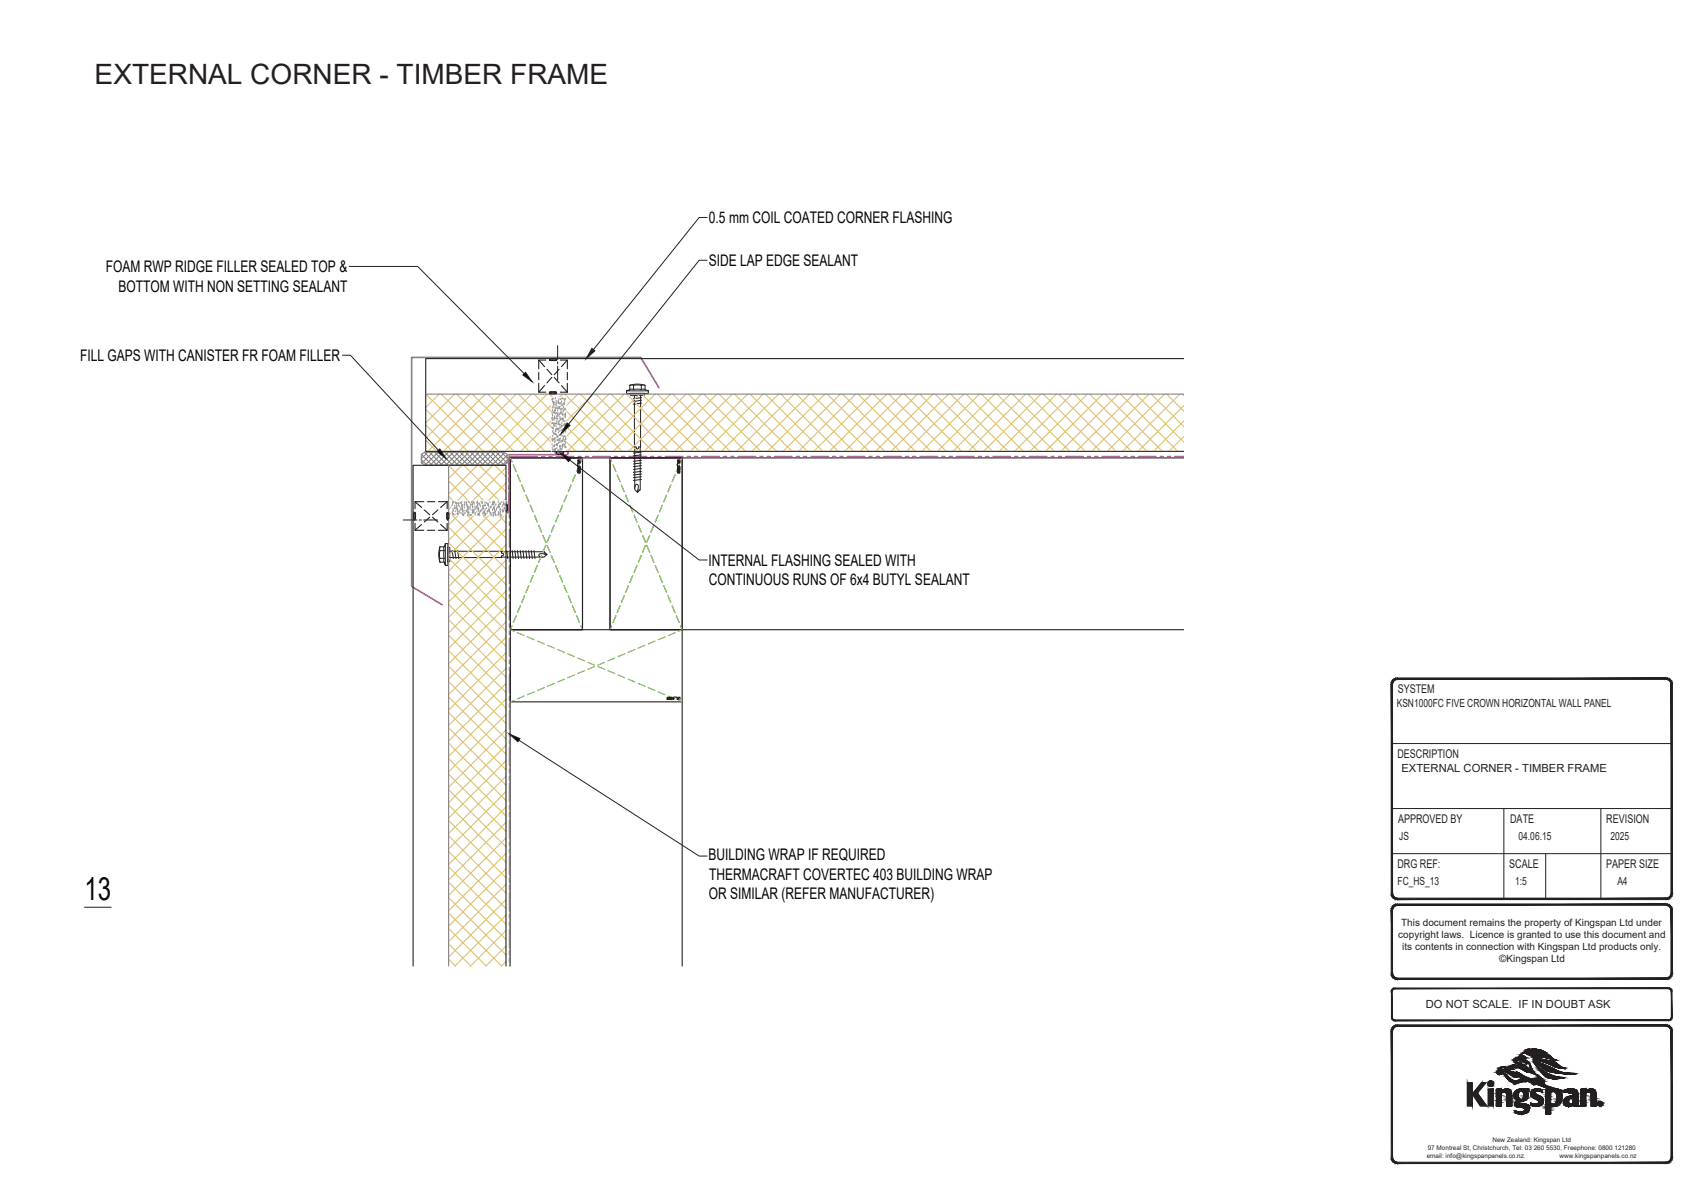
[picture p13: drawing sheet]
<svg xmlns="http://www.w3.org/2000/svg" width="297mm" height="210mm" viewBox="0 0 297 210" stroke-linecap="round" stroke-linejoin="round" font-family="sans-serif">
<defs><g id="words">
<text font-size="5.6" fill="#040503" x="14.7" y="157.2">13</text>
<text font-size="4.9" fill="#231f20" x="16.5" y="14.7">EXTERNAL CORNER - TIMBER FRAME</text>
<g font-size="2.8" fill="#040503">
<text x="123.7" y="39">0.5 mm COIL COATED CORNER FLASHING</text>
<text x="18.5" y="47.5">FOAM RWP RIDGE FILLER SEALED TOP &amp;</text>
<text x="123.7" y="46.4">SIDE LAP EDGE SEALANT</text>
<text x="20.7" y="50.9">BOTTOM WITH NON SETTING SEALANT</text>
<text x="14" y="63">FILL GAPS WITH CANISTER FR FOAM FILLER</text>
<text x="123.6" y="98.8">INTERNAL FLASHING SEALED WITH</text>
<text x="123.7" y="102.1">CONTINUOUS RUNS OF 6x4 BUTYL SEALANT</text>
<text x="123.7" y="150.2">BUILDING WRAP IF REQUIRED</text>
<text x="123.8" y="153.5">THERMACRAFT COVERTEC 403 BUILDING WRAP</text>
<text x="123.7" y="156.9">OR SIMILAR (REFER MANUFACTURER)</text>
</g>
<g font-size="2.1" fill="#231f20">
<text x="243.9" y="121">SYSTEM</text>
<text x="243.9" y="132.3">DESCRIPTION</text>
<text x="244" y="143.6">APPROVED BY</text>
<text x="263.6" y="143.6">DATE</text>
<text x="280.3" y="143.6">REVISION</text>
<text x="243.9" y="151.5">DRG REF:</text>
<text x="263.4" y="151.5">SCALE</text>
<text x="280.3" y="151.5">PAPER SIZE</text>
</g>
<g font-size="2" fill="#231f20">
<text x="243.8" y="123.5">KSN1000FC FIVE CROWN HORIZONTAL WALL PANEL</text>
<text x="244.6" y="134.8">EXTERNAL CORNER - TIMBER FRAME</text>
<text x="244.2" y="146.6">JS</text>
<text x="265" y="146.6">04.06.15</text>
<text x="281.1" y="146.6">2025</text>
<text x="243.9" y="154.5">FC_HS_13</text>
<text x="264.4" y="154.5">1:5</text>
<text x="282.3" y="154.5">A4</text>
<text x="248.8" y="176">DO NOT SCALE. IF IN DOUBT ASK</text>
</g>
<g font-size="1.7" fill="#231f20">
<text x="244.5" y="161.7">This document remains the property of Kingspan Ltd under</text>
<text x="244" y="163.8">copyright laws. Licence is granted to use this document and</text>
<text x="244.7" y="165.8">its contents in connection with Kingspan Ltd products only.</text>
<text x="261.7" y="168">©Kingspan Ltd</text>
</g>
<g font-size="1.1" fill="#231f20">
<text x="249" y="202.1">email: info@kingspanpanels.co.nz.</text>
<text x="249.2" y="200.7">97 Montreal St, Christchurch, Tel: 03 260 5530, Freephone: 0800 121280</text>
<text x="260.5" y="199.4">New Zealand: Kingspan Ltd</text>
<text x="272.2" y="202.1">www.kingspanpanels.co.nz</text>
</g>
</g></defs>
<path d="M98.8 78.8a.31 .31 0 0 1 .3 .2 .31 .31 0 0 1-.3 .4h-9.9v10M98.8 78.8l-1.9 .2M115 67.7l-3.2-5.3h-40v40l5.4 3.2M88.8 87.4l-.3 1.9 .2 .2 .1-.1" fill="none" stroke="#b9519f" stroke-width=".3"/>
<g fill="none" stroke="#231f20" stroke-width=".17">
<path d="M109.9 68l1.3-.1 1.4 .1M109.9 67.3h.7M109.9 67.3l1.3-.3 1.4 .3M109.9 67.3v.7l-.6 .2h3.9M110 68.7h2.5v.3h-2.5zM110.6 67.3h1.3M110.6 67.3v.7M110.7 69l.1 16.4 .5 .6 .4-.6 .1-16.4M111.8 78h-.3l-.3 .4-.1-.1-.1-.3h-.3M111.9 67.3h.7M111.9 67.3v.7M111.9 79.4l-1.4 .2"/>
<path d="M111.9 79.9l-1.4 .1M111.9 78.9l-1.4 .2M112 69.4l-1.5 .2M112 69.9l-1.5 .2M112 70.4l-1.5 .2M112.6 67.3v.7l.6 .2M113.2 68.2v.5h-.7h-3.2v-.5M76.8 96.1l-.1 .7 .1 .6 .7 .1v-1.4M76.8 95.4l-.2 1.4 .2 1.3M76.8 95.4h.7M76.8 96.1h.7M76.8 98.1h.7"/>
<path d="M76.8 97.4v.7M76.8 95.4v.7M77.5 97.4v.7M77.5 95.4v.7M77.7 94.9h.5v.7v3.1h-.5M77.7 94.9l-.2 .5M77.7 94.9v3.8l-.2-.6M78.2 95.5l.3 .1v2.4l-.1 .1h-.2zM78.5 96.2l16.5 .1 .5 .5-.5 .4-16.5 .1M78.9 96.1l.2 1.4M79.4 96.1l.2 1.4M79.9 96.1l.2 1.4"/>
<path d="M87.5 96.2v.3l.4 .3-.2 .2M87.7 97h-.2v.3M88.4 96.1l.2 1.4M88.9 96.1l.2 1.4M89.4 96.1l.2 1.4M89.9 96.1l.1 1.4M90.3 96.1l.2 1.4M90.8 96.1l.2 1.4M91.3 96.1l.1 1.4M91.8 96.1l.1 1.4M92.3 96.1l.1 1.4M92.7 96.1l.2 1.4"/>
<path d="M93.2 96.1l.2 1.4M95 96.3l.1 .5h.4M95.1 96.7a.86 .86 0 0 0-1 0 .29 .29 0 0 0 0 .3 .29 .29 0 0 0 .3 .2h.3M110.8 85.2a.48 .48 0 0 1 .4-.7l.2 .2-.1 .9M111.7 85.5l-.4 .1-.1 .4M111.9 80.3l-1.4 .2M111.9 80.8l-1.4 .2M111.9 81.3l-1.4 .1M111.9 81.8l-1.4 .1M111.9 82.3l-1.4 .1M111.9 82.7l-1.4 .2M111.9 83.2l-1.4 .2"/>
<path d="M111.9 83.7l-1.4 .2"/>
</g>
<g fill="none" stroke="#808180" stroke-width=".19">
<path d="M73.5 79.3l1.9 1.9M73.5 79.3l.6-.4h13.8l.6 .4v1.6l-.6 .2-13.8 .1-.6-.4zM74.1 79l2.2 2.2M74.7 78.9l-1.2 1.2M75 78.9l2.2 2.3M75.5 78.9l-1.9 1.9M75.8 78.9l2.3 2.3M76.5 78.9l-2.3 2.3M76.8 78.9l2.2 2.3M77.3 78.9l-2.2 2.3M77.6 78.9l2.3 2.3M78.3 78.9l-2.3 2.3"/>
<path d="M78.6 78.9l2.2 2.3M79.1 78.9l-2.2 2.3M79.4 78.9l2.3 2.3M80.1 78.9l-2.3 2.3M80.3 78.9l2.2 2.3M80.9 78.9l-2.2 2.3M81.2 78.9l2.2 2.2M81.8 78.9l-2.2 2.3M82.1 78.9l2.2 2.2M82.7 78.9l-2.2 2.3M83 78.9l2.2 2.2M83.6 78.9l-2.2 2.3"/>
<path d="M83.9 78.9l2.2 2.2M84.5 78.9l-2.2 2.3M84.8 78.9l2.2 2.2M85.4 78.9l-2.2 2.3M85.7 78.9l2.2 2.2M86.3 78.9l-2.2 2.2M86.6 78.9l1.9 1.9M87.2 78.9l-2.2 2.2M87.5 78.9l1 1M88.1 79l-2.2 2.1M88.5 79.4l-1.7 1.7M97.1 79.1l.2 .2"/>
<path d="M97.2 78.8l.4 .5M97.3 78.7l.6 .6M97.6 78.7l.5 .6M97.8 78.7l.5 .5M98.1 78.7l.2 .2M73.5 80.2l1 1M88.2 88l-.2 .2M88.4 88.1l-.4 .4M88.5 80.3l-.8 .8M88.6 88.2l-.6 .6M88.6 89l-.3 .2M88.6 88.7l-.5 .5"/>
<path d="M88.6 88.4l-.6 .6"/>
</g>
<g fill="none" stroke="#231f20" stroke-width=".19">
<path d="M89.1 79.9h12.6v30h-12.6zM97.1 79h.1M97.1 79l.3 .3M97.4 78.7l-.3 .3M97.4 78.7h.7l.2 .3M98 79.9h108.6M98.3 79h.1M98.3 79l-.2 .3h-.7M106.5 79.9h12.6v30h-12.6zM206.6 62.6h-132.3v16.2h132.3M88 88.9l.3 .3M88 88.3v.6"/>
<path d="M88.3 88l.2 .1 .1 .8-.3 .3M88.3 88l-.3 .3M88.3 89.2h.1M88.3 88h.1M100.8 81v.3M100.9 82h.4l-.4 .1 .4 .1h-.4M100.9 82.3h.4l-.4 .1 .4 .1h-.4M100.9 81.7v.1l.1 .1 .1-.1 .2 .1v-.2M101 81.4l.1 .1h-.2a.18 .18 0 0 1 .2-.1 .18 .18 0 0 1 .1 .2M101.3 80.3h-.4v.2M101.3 80.5l-.4 .1 .4 .1M101.3 80.8h-.4v.2"/>
<path d="M118.2 81v.3M118.3 82h.4l-.4 .1 .4 .1h-.4M118.3 82.3h.4l-.4 .1 .4 .1h-.4M118.3 81.7v.1l.1 .1 .1-.1 .2 .1v-.2M118.4 81.4l.1 .1h-.2a.16 .16 0 0 1 .2-.1 .16 .16 0 0 1 .1 .2M118.7 80.3h-.4v.2M118.7 80.5l-.4 .1 .4 .1M118.7 80.8h-.4v.2M89 117.1v51.5M89.1 109.9h30v12.6h-30zM119.1 109.9h87.5M116.4 121.7v.4l.2-.4 .1 .4v-.4"/>
<path d="M116.8 121.7v.4l.1-.4 .1 .4v-.4M117.3 121.8l-.1-.1-.1 .1 .1 .2-.1 .1h.2M117.6 121.9h-.2v-.2l.2 .1v.2h-.2M117.7 121.7h.3M118 121.7h.2v.4M118.2 122.1l.2-.4 .1 .4M118.5 121.7h.2v.4M119.1 122.5v46.1"/>
</g>
<g fill="none" stroke="#b9519f" stroke-width=".19">
<path d="M93.9 79.7h-4.8l-.2 .3v2.8M94.5 79.7h.6M95.8 79.7h.6M97 79.7h3.2M100.8 79.7h.7M102.1 79.7h.6M103.4 79.7h3.1M107.2 79.7h.6M108.5 79.7h.6M109.7 79.7h3.2M113.5 79.7h.7M114.8 79.7h.6"/>
<path d="M116.1 79.7h3.1M119.9 79.7h.6M121.2 79.7h.6M122.4 79.7h3.2M126.2 79.7h.7M127.5 79.7h.6M128.8 79.7h3.1M132.6 79.7h.6M133.8 79.7h.7M135.1 79.7h3.2M138.9 79.7h.7M140.2 79.7h.6"/>
<path d="M141.5 79.7h3.1M145.3 79.7h.6M146.5 79.7h.7M147.8 79.7h3.2M151.6 79.7h.7M152.9 79.7h.6M154.2 79.7h3.1M158 79.7h.6M159.2 79.7h.7M160.5 79.7h3.2M164.3 79.7h.7M165.6 79.7h.6"/>
<path d="M166.9 79.7h3.2M170.7 79.7h.6M172 79.7h.6M173.2 79.7h3.2M177 79.7h.7M178.3 79.7h.6M179.6 79.7h3.2M183.4 79.7h.6M184.7 79.7h.6M185.9 79.7h3.2M189.7 79.7h.7M191 79.7h.6"/>
<path d="M192.3 79.7h3.2M196.1 79.7h.6M197.4 79.7h.6M198.6 79.7h3.2M202.4 79.7h.7M203.7 79.7h.6M205 79.7h1.6M88.9 83.5v.6M88.9 84.7v.7M88.9 86v3.2M88.9 89.8v.6M88.9 91.1v.6"/>
<path d="M88.9 92.3v3.2M88.9 96.2v.6M88.9 97.4v.7M88.9 98.7v3.2M88.9 102.5v.6M88.9 103.8v.6M88.9 105v3.2M88.9 108.9v.6M88.9 110.1v.7M88.9 111.4v3.2M88.9 115.2v.6M88.9 116.5v.6"/>
<path d="M88.9 117.7v3.2M88.9 121.6v.6M88.9 122.8v.7M88.9 124.1v3.2M88.9 127.9v.6M88.9 129.2v.6M88.9 130.4v3.2M88.9 134.3v.6M88.9 135.5v.7M88.9 136.8v3.2M88.9 140.6v.6M88.9 141.9v.6"/>
<path d="M88.9 143.2v3.1M88.9 147v.6M88.9 148.2v.7M88.9 149.5v3.2M88.9 153.3v.7M88.9 154.6v.6M88.9 155.9v3.1M88.9 159.7v.6M88.9 168.6h.1M88.9 160.9v.7M88.9 162.2v3.2M88.9 166v.7"/>
<path d="M88.9 167.3v.6"/>
</g>
<g fill="none" stroke="#69bd45" stroke-width=".19">
<path d="M89.1 79.9l.2 .7M101.7 79.9l-.3 .7M106.5 79.9l.2 .7M119.1 79.9l-.3 .7M89.6 81.2l.5 1.1M90.3 82.9l.5 1.2M91.1 84.7l.4 1.1M91.8 86.4l.5 1.2M92.5 88.2l.5 1.1M93.3 89.9l.5 1.2M93.8 98.7l-.5 1.2M94 91.7l.5 1.2"/>
<path d="M94.5 97l-.5 1.1M94.7 93.4l.5 1.2M95.2 95.2l-.5 1.2M95.5 95.2l.5 1.2M96 93.4l-.5 1.2M96.2 97l.5 1.1M96.7 91.7l-.5 1.2M97 98.7l.4 1.2M97.4 89.9l-.4 1.2M98.2 88.2l-.5 1.1M98.9 86.4l-.5 1.2M99.7 84.7l-.5 1.1"/>
<path d="M100.4 82.9l-.5 1.2M101.1 81.2l-.5 1.1M107 81.2l.5 1.1M107.7 82.9l.5 1.2M108.5 84.7l.4 1.1M109.2 86.4l.5 1.2M109.9 88.2l.5 1.1M110.7 89.9l.5 1.2M111.2 98.7l-.5 1.2M111.4 91.7l.5 1.2M111.9 97l-.5 1.1M112.2 93.4l.4 1.2"/>
<path d="M112.6 95.2l-.4 1.2M112.9 95.2l.5 1.2M113.4 93.4l-.5 1.2M113.6 97l.5 1.1M114.1 91.7l-.5 1.2M114.4 98.7l.4 1.2M114.8 89.9l-.4 1.2M115.6 88.2l-.5 1.1M116.3 86.4l-.5 1.2M117.1 84.7l-.5 1.1M117.8 82.9l-.5 1.2M118.5 81.2l-.5 1.1"/>
<path d="M89.3 109.3l-.2 .6 .6 .3M90.1 107.5l-.5 1.2M90.3 110.4l1.2 .5M90.8 105.7l-.5 1.2M91.5 104l-.4 1.2M92.1 111.2l1.1 .5M92.3 102.2l-.5 1.2M93 100.5l-.5 1.1M93.8 111.9l1.2 .5M95.6 112.6l1.2 .5M96.8 119.3l-1.2 .5M97.3 113.4l1.2 .5"/>
<path d="M97.7 100.5l.5 1.1M98.4 102.2l.5 1.2M98.5 118.5l-1.2 .5M99.1 114.1l1.2 .5M99.2 104l.5 1.2M99.9 105.7l.5 1.2M100.3 117.8l-1.2 .5M100.6 107.5l.5 1.2M100.8 114.9l1.2 .5M101.4 109.3l.3 .6M102 117.1l-1.2 .5M102.6 115.6l1.2 .5"/>
<path d="M103.8 116.3l-1.2 .5M104.3 116.3l1.2 .5M105.5 115.6l-1.2 .5M106.1 117.1l1.2 .5M106.7 109.3l-.2 .6M107.3 114.9l-1.2 .5M107.5 107.5l-.5 1.2M107.9 117.8l1.1 .5M108.2 105.7l-.5 1.2M108.9 104l-.4 1.2M109 114.1l-1.1 .5M109.6 118.5l1.2 .5"/>
<path d="M109.7 102.2l-.5 1.2M110.4 100.5l-.5 1.1M110.8 113.4l-1.2 .5M111.4 119.3l1.2 .5M112.6 112.6l-1.2 .5M114.3 111.9l-1.2 .5M115.1 100.5l.5 1.1M115.8 102.2l.5 1.2M116.1 111.2l-1.2 .5M116.6 104l.5 1.2M117.3 105.7l.5 1.2M117.8 110.4l-1.2 .5"/>
<path d="M118 107.5l.5 1.2M118.8 109.3l.3 .6-.7 .3M89.7 122.2l-.6 .3M91.5 121.5l-1.2 .5M93.2 120.8l-1.1 .5M95 120l-1.2 .5M113.1 120l1.2 .5M114.9 120.8l1.2 .5M116.6 121.5l1.2 .5M118.4 122.2l.7 .3"/>
</g>
<g fill="none" stroke="#dcc06c" stroke-width=".19">
<path d="M74.3 76.8l1.9 2M74.3 74.1l4.7 4.7M74.3 71.4l7.3 7.4M74.3 68.8l10 10M76.6 68.8l-2.3 2.3M77 68.8l10 10M79.3 68.8l-5 5M79.7 68.8l10 10M82 68.8l-7.7 7.7M82.4 68.8l10 10M84.7 68.8l-10 10M85.1 68.8l10 10"/>
<path d="M87.4 68.8l-10 10M87.8 68.8l10 10M90.1 68.8l-10 10M90.5 68.8l10 10M92.8 68.8l-10 10M93.2 68.8l10 10M95.5 68.8l-10 10M95.9 68.8l10 10M98.2 68.8l-10 10M98.6 68.8l10 10M100.9 68.8l-10 10M101.3 68.8l10 10"/>
<path d="M103.6 68.8l-10 10M104 68.8l10 10M106.3 68.8l-10.1 10M106.7 68.8l10 10M108.9 68.8l-9.9 10M109.4 68.8l10 10M111.6 68.8l-10 10M112.1 68.8l9.9 10M114.3 68.8l-10 10M114.7 68.8l10 10M117 68.8l-10 10M117.4 68.8l10 10"/>
<path d="M119.7 68.8l-10 10M120.1 68.8l10 10M122.4 68.8l-10 10M122.8 68.8l10 10M125.1 68.8l-10 10M125.5 68.8l10 10M127.8 68.8l-10 10M128.2 68.8l10 10M130.5 68.8l-10 10M130.9 68.8l10 10M133.2 68.8l-10 10M133.6 68.8l10 10"/>
<path d="M135.9 68.8l-10 10M136.3 68.8l10 10M138.6 68.8l-10 10M139 68.8l10 10M141.3 68.8l-10 10M141.7 68.8l10 10M144 68.8l-10 10M144.4 68.8l10 10M146.7 68.8l-10 10M147.1 68.8l10 10M149.3 68.8l-9.9 10M149.8 68.8l10 10"/>
<path d="M152.1 68.8l-10.1 10M152.5 68.8l10 10M154.7 68.8l-10 10M155.1 68.8l10.1 10M157.4 68.8l-10 10M157.8 68.8l10 10M160.1 68.8l-10 10M160.5 68.8l10 10M162.8 68.8l-10 10M163.2 68.8l10 10M165.5 68.8l-10 10M165.9 68.8l10 10"/>
<path d="M168.2 68.8l-10 10M168.6 68.8l10 10M170.9 68.8l-10 10M171.3 68.8l10 10M173.6 68.8l-10 10M174 68.8l10 10M176.3 68.8l-10 10M176.7 68.8l10 10M179 68.8l-10 10M179.4 68.8l10 10M181.7 68.8l-10 10M182.1 68.8l10 10"/>
<path d="M184.4 68.8l-10 10M184.8 68.8l10 10M187.1 68.8l-10 10M187.5 68.8l10 10M189.8 68.8l-10 10M190.2 68.8l10 10M192.5 68.8l-10 10M192.9 68.8l10 10M195.1 68.8l-10 10M195.6 68.8l10 10M197.8 68.8l-10 10M198.2 68.8l8.4 8.4"/>
<path d="M200.5 68.8l-10 10M200.9 68.8l5.7 5.7M203.2 68.8l-10 10M203.6 68.8l3 3M205.9 68.8l-10 10M206.3 68.8l.3 .3M206.6 70.8l-8 8M206.6 73.5l-5.3 5.3M206.6 76.2l-2.6 2.6"/>
</g>
<path d="M96.3 78.6h2.5" fill="none" stroke="#fff" stroke-width=".17"/>
<path d="M96.3 69.4h2.5l-2.5 9.2zM98.8 69.4l-2.5 9.2h2.5z" fill="#fff"/>
<path d="M96.3 69.4h2.5l-2.5 9.2zM98.8 69.4v9.2h-2.5zM88.1 87.4v2.5" fill="none" stroke="#fff" stroke-width=".17"/>
<g fill="none" stroke="#989898" stroke-width=".19">
<path d="M96.3 73.8h.1M96.3 72.9h.1M96.3 71.9h.1M96.3 74.5h.1M96.3 77.4h.1M96.3 76.7h.1M96.3 69.6h.1M96.3 76.5h.1M96.4 69.7h.1M96.4 72.2h.1M96.4 78.1h.1M96.4 71.1h.1"/>
<path d="M96.4 74.7h.1M96.4 73.2h.1M96.4 72.8h.1M96.4 69.5h.1M96.4 72.4h.1M96.4 70h.1M96.4 76h.1M96.4 71.5h.1M96.4 76.8h.1M96.5 73.7h.1M96.5 78.4h.1M96.5 73.1h.1"/>
<path d="M96.5 75.1h.1M96.5 75.3h.1M96.5 76.8h.1M96.5 76.4h.1M96.5 70.8h.1M96.5 77.8h.1M96.6 76.6h.1M96.6 74.6h.1M96.6 71.8h.1M96.6 70.3h.1M96.6 74.7h.1M96.6 70.2h.1"/>
<path d="M96.6 71.9h.1M96.6 75.5h.1M96.6 70h.1M96.6 73.9h.1M96.6 70.6h.1M96.6 73h.1M96.6 78.4h.1M96.6 69.5h.1M96.7 75.7h.1M96.7 74.2h.1M96.7 70.5h.1M96.7 77.8h.1"/>
<path d="M96.7 71h.1M96.7 77.7h.1M96.7 73.3h.1M96.7 78.4h.1M96.7 74.1h.1M96.8 70.2h.1M96.8 76.6h.1M96.8 71.5h.1M96.8 73.8h.1M96.8 72.6h.1M96.8 78.3h.1M96.8 77.8h.1"/>
<path d="M96.8 72.9h.1M96.8 71.9h.1M96.8 77h.1M96.8 74.2h.1M96.8 77.5h.1M96.8 72.8h.1M96.9 75.6h.1M96.9 76.4h.1M96.9 72.9h.1M96.9 76.5h.1M96.9 76.9h.1M96.9 71.6h.1"/>
<path d="M96.9 78.5h.1M96.9 75.7h.1M96.9 71.2h.1M96.9 78.3h.1M96.9 75.2h.1M96.9 69.4h.1M97 73.9h.1M97 71.5h.1M97 72.1h.1M97 70.5h.1M97 71.1h.1M97 75h.1"/>
<path d="M97 75.1h.1M97 74.8h.1M97 69.9h.1M97.1 74.3h.1M97.1 70.2h.1M97.1 77.6h.1M97.1 70.1h.1M97.1 77.5h.1M97.1 73.8h.1M97.1 70.7h.1M97.1 75.7h.1M97.1 73.6h.1"/>
<path d="M97.1 77.4h.1M97.2 72h.1M97.2 72.6h.1M97.2 73h.1M97.2 71.1h.1M97.2 78.1h.1M97.2 73.4h.1M97.2 76.2h.1M97.2 74.7h.1M97.2 76.7h.1M97.2 76h.1M97.2 77.4h.1"/>
<path d="M97.2 72.5h.1M97.3 77.4h.1M97.3 76.1h.1M97.3 72.1h.1M97.3 72.3h.1M97.3 77.6h.1M97.3 76.8h.1M97.3 71.2h.1M97.3 74.8h.1M97.3 73h.1M97.3 71.6h.1M97.4 74.8h.1"/>
<path d="M97.4 78.6h.1M97.4 70.2h.1M97.4 76.1h.1M97.4 70h.1M97.4 73.9h.1M97.4 70.9h.1M97.4 78.5h.1M97.4 73.6h.1M97.4 75.4h.1M97.4 76.6h.1M97.5 69.8h.1M97.5 69.9h.1"/>
<path d="M97.5 77.2h.1M97.5 71.1h.1M97.5 70.2h.1M97.5 73.5h.1M97.5 76.8h.1M97.5 74.9h.1M97.5 74.7h.1M97.5 72.5h.1M97.5 77.1h.1M97.6 73.8h.1M97.6 72.1h.1M97.6 69.6h.1"/>
<path d="M97.6 70.2h.1M97.6 78.5h.1M97.6 75.2h.1M97.6 74h.1M97.6 72.2h.1M97.6 75.8h.1M97.6 76.5h.1M97.6 77.8h.1M97.7 71.2h.1M97.7 73.4h.1M97.7 77.9h.1M97.7 71h.1"/>
<path d="M97.7 70.4h.1M97.7 76.8h.1M97.7 74.6h.1M97.7 74h.1M97.7 77.1h.1M97.7 72.7h.1M97.7 70.9h.1M97.7 73h.1M97.7 72.1h.1M97.7 78.2h.1M97.8 74.5h.1M97.8 77.7h.1"/>
<path d="M97.8 76.5h.1M97.8 75.7h.1M97.8 72h.1M97.8 78.1h.1M97.8 73.1h.1M97.8 69.6h.1M97.9 70.3h.1M97.9 75.8h.1M97.9 71.3h.1M97.9 78.4h.1M97.9 73.2h.1M97.9 71.6h.1"/>
<path d="M97.9 75.9h.1M97.9 73h.1M97.9 74h.1M97.9 75.1h.1M97.9 76.8h.1M97.9 74.3h.1M97.9 70.6h.1M97.9 72h.1M98 75.7h.1M98 71.2h.1M98 75.6h.1M98 75h.1"/>
<path d="M98 74.4h.1M98 77h.1M98 71.9h.1M98 78.3h.1M98 70h.1M98 69.5h.1M98 70.3h.1M98 75.5h.1M98.1 77.8h.1M98.1 73.7h.1M98.1 75.9h.1M98.1 78.2h.1"/>
<path d="M98.1 72.2h.1M98.1 70.6h.1M98.1 73.2h.1M98.1 71.3h.1M98.1 73h.1M98.1 74.9h.1M98.1 77.5h.1M98.1 74.2h.1M98.2 76.9h.1M98.2 69.4h.1M98.2 77.9h.1M98.2 72.2h.1"/>
<path d="M98.2 76.8h.1M98.2 72.3h.1M98.2 77.6h.1M98.2 73h.1M98.2 70.7h.1M98.3 72.1h.1M98.3 77.8h.1M98.3 76.6h.1M98.3 71.7h.1M98.3 72.9h.1M98.3 73.4h.1M98.3 75h.1"/>
<path d="M98.3 73.2h.1M98.3 76.1h.1M98.3 74.8h.1M98.3 76.5h.1M98.3 70.4h.1M98.3 71h.1M98.4 75.5h.1M98.4 76.1h.1M98.4 74.1h.1M98.4 77.5h.1M98.4 71.6h.1M98.4 74.8h.1"/>
<path d="M98.4 70.3h.1M98.4 75.2h.1M98.4 71.3h.1M98.4 69.5h.1M98.5 76.9h.1M98.5 75.1h.1M98.5 69.6h.1M98.5 74h.1M98.5 72.3h.1M98.5 74.1h.1M98.5 70.3h.1M98.5 77.6h.1"/>
<path d="M98.5 70.4h.1M98.5 76h.1M98.5 73.9h.1M98.6 69.9h.1M98.6 73.4h.1M98.6 76.7h.1M98.6 71.2h.1M98.6 77.9h.1M98.6 77.5h.1M98.6 71.4h.1M98.6 72.6h.1M98.6 77h.1"/>
<path d="M98.6 72.7h.1M98.7 73.9h.1M98.7 72.6h.1M98.7 74.2h.1M98.7 77.2h.1M98.7 75.2h.1M98.7 72.3h.1M98.7 72.1h.1M98.7 71.4h.1M98.7 76.2h.1M98.7 77.9h.1M98.7 69.6h.1"/>
<path d="M98.7 76.6h.1M98.7 76.5h.1M98.7 75h.1M98.8 77.9h.1"/>
</g>
<path d="M74.3 68.8h132.3" fill="none" stroke="#808180" stroke-width=".19"/>
<g fill="none" stroke="#dcc06c" stroke-width=".19">
<path d="M78.3 81.3l10 9.9M78.3 83.9l10 10M78.3 86.6l10 10M78.3 89.3l10 10M78.3 92l10 10M78.3 94.7l10 10M78.3 97.4l10 10M80.6 81.2l-2.3 2.3M81 81.2l7.3 7.4M83.3 81.2l-5 5M83.7 81.2l4.6 4.7M86 81.2l-7.7 7.7"/>
<path d="M86.3 81.2l2 2M88.3 97.8l-10 10M88.3 95.1l-10 10M88.3 92.4l-10 10M88.3 89.7l-10 10M88.3 87l-10 10M88.3 84.3l-10 10M88.3 81.6l-10 10M78.3 100.1l10 10M78.3 102.8l10 10M78.3 105.5l10 10M78.3 108.2l10 10"/>
<path d="M78.3 110.9l10 10M78.3 113.6l10 10M78.3 116.3l10 10M78.3 119l10 10M88.3 119.3l-10 10M88.3 116.6l-10 10M88.3 113.9l-10 10M88.3 111.2l-10 10M88.3 108.6l-10 9.9M88.3 105.9l-10 10M88.3 103.2l-10 10M88.3 100.5l-10 10"/>
<path d="M78.3 121.7l10 9.9M78.3 124.3l10 10.1M78.3 127l10 10M78.3 129.7l10 10M78.3 132.4l10 10M78.3 135.1l10 10M78.3 137.8l10 10M88.3 138.2l-10 10M88.3 135.5l-10 10M88.3 132.8l-10 10M88.3 130.1l-10 10M88.3 127.4l-10 10"/>
<path d="M88.3 124.7l-10 10M88.3 122l-10 10M78.3 140.5l10 10M78.3 143.2l10 10M78.3 145.9l10 10M78.3 148.6l10 10M78.3 151.3l10 10M78.3 154l10 10M78.3 156.7l10 10M78.3 159.4l9.3 9.2M88.3 159.7l-8.9 8.9M88.3 157l-10 10"/>
<path d="M88.3 154.4l-10 9.9M88.3 151.6l-10 10.1M88.3 149l-10 10M88.3 146.3l-10 10M88.3 143.6l-10 10M88.3 140.9l-10 10M78.3 162.1l6.6 6.5M78.3 164.8l3.9 3.8M78.3 167.5l1.2 1.1M88.3 167.8l-.8 .8M88.3 165.1l-3.5 3.5M88.3 162.4l-6.2 6.2"/>
</g>
<path d="M72.1 168.6v-87.4h16.2v87.4" fill="none" stroke="#231f20" stroke-width=".19"/>
<path d="M78.9 87.4v2.5l9.2-2.5zM78.9 89.9l9.2-2.5v2.5z" fill="#fff"/>
<path d="M72.4 92.6h5.6M78.9 87.4h9.2l-9.2 2.5zM78.9 89.9l9.2-2.5v2.5z" fill="none" stroke="#fff" stroke-width=".17"/>
<g fill="none" stroke="#989898" stroke-width=".19">
<path d="M78.9 88.1h.1M78.9 89.3h.1M79 89.6h.1M79 87.8h.1M79 89.2h.1M79 87.6h.1M79.1 89.9h.1M79.1 88.7h.1M79.1 87.5h.1M79.1 89h.1M79.1 89.6h.1M79.2 87.5h.1"/>
<path d="M79.3 88.6h.1M79.4 88.2h.1M79.4 89.7h.1M79.4 88.6h.1M79.5 89.2h.1M79.5 88.5h.1M79.5 87.6h.1M79.6 87.8h.1M79.7 88.2h.1M79.7 87.7h.1M79.7 88.5h.1M79.7 87.9h.1"/>
<path d="M79.7 88.6h.1M79.8 88.7h.1M79.8 89.7h.1M79.8 87.7h.1M79.8 89h.1M79.8 89.6h.1M79.8 89.2h.1M79.9 89.6h.1M79.9 88.8h.1M79.9 89.5h.1M79.9 89.7h.1M80 88.1h.1"/>
<path d="M80 87.8h.1M80.1 87.8h.1M80.1 89.3h.1M80.1 89.1h.1M80.2 88.3h.1M80.3 89.4h.1M80.4 87.7h.1M80.4 88.9h.1M80.4 88.6h.1M80.5 88.8h.1M80.5 89.5h.1M80.5 87.9h.1"/>
<path d="M80.6 88.2h.1M80.6 87.5h.1M80.6 88.3h.1M80.7 88.6h.1M80.7 88.8h.1M80.7 88.1h.1M80.7 88.5h.1M80.7 89.7h.1M80.8 89.1h.1M80.8 88.5h.1M80.8 89.3h.1M80.8 89.6h.1"/>
<path d="M80.8 89h.1M80.9 89.9h.1M80.9 89.7h.1M81 88.1h.1M81 87.6h.1M81 87.9h.1M81.1 88h.1M81.1 89.5h.1M81.1 88.5h.1M81.1 89h.1M81.2 89.4h.1M81.3 87.7h.1"/>
<path d="M81.4 87.5h.1M81.4 89.2h.1M81.4 88h.1M81.4 87.8h.1M81.4 87.9h.1M81.5 89.1h.1M81.5 88.9h.1M81.5 88.3h.1M81.6 88.4h.1M81.6 89.9h.1M81.6 89.4h.1M81.6 88.7h.1"/>
<path d="M81.6 88.1h.1M81.7 88.9h.1M81.7 89.2h.1M81.7 88.8h.1M81.7 87.5h.1M81.7 89.4h.1M81.8 88.4h.1M81.8 89.7h.1M81.9 89.8h.1M81.9 89.3h.1M81.9 87.6h.1M82 88.7h.1"/>
<path d="M82 88.4h.1M82.1 88.3h.1M82.1 87.9h.1M82.1 89.8h.1M82.2 88.9h.1M82.3 89.8h.1M82.3 87.6h.1M82.4 88h.1M82.4 87.4h.1M82.4 87.9h.1M82.4 89.4h.1M82.5 89.3h.1"/>
<path d="M82.5 88.3h.1M82.5 89h.1M82.5 87.8h.1M82.5 88.5h.1M82.6 88.9h.1M82.6 89h.1M82.7 87.6h.1M82.7 89.3h.1M82.7 87.5h.1M82.7 89.4h.1M82.7 89h.1M82.8 87.9h.1"/>
<path d="M82.9 88.8h.1M82.9 88.3h.1M82.9 89.7h.1M83 89.4h.1M83 88.6h.1M83.1 88.6h.1M83.1 88.3h.1M83.2 89.2h.1M83.3 87.7h.1M83.3 87.6h.1M83.3 87.9h.1M83.4 88.2h.1"/>
<path d="M83.4 88.1h.1M83.4 87.4h.1M83.4 88.7h.1M83.4 89.7h.1M83.4 89.8h.1M83.4 88.5h.1M83.5 87.8h.1M83.5 88.6h.1M83.5 89.6h.1M83.5 88.9h.1M83.5 89.7h.1M83.5 88.7h.1"/>
<path d="M83.5 89.1h.1M83.6 89.6h.1M83.7 87.9h.1M83.7 89.5h.1M83.7 87.8h.1M83.7 89.8h.1M83.7 89.3h.1M83.7 88h.1M83.8 89.1h.1M83.8 88.2h.1M83.9 89.1h.1M84 87.5h.1"/>
<path d="M84 88.9h.1M84.1 88.9h.1M84.1 87.7h.1M84.2 87.5h.1M84.2 87.7h.1M84.2 88.3h.1M84.2 88.7h.1M84.3 89.6h.1M84.3 89.5h.1M84.3 88.2h.1M84.3 88.5h.1M84.4 88.5h.1"/>
<path d="M84.4 89.3h.1M84.4 88.7h.1M84.5 89.9h.1M84.5 89.2h.1M84.5 88.1h.1M84.6 89.4h.1M84.6 89.1h.1M84.6 89.6h.1M84.6 87.6h.1M84.6 88.1h.1M84.7 88.8h.1M84.7 88.1h.1"/>
<path d="M84.7 89.6h.1M84.8 89.9h.1M84.8 87.7h.1M84.9 88.6h.1M85 87.8h.1M85 89.5h.1M85 89.2h.1M85.1 89.1h.1M85.1 88h.1M85.2 87.8h.1M85.2 89.1h.1M85.2 88.1h.1"/>
<path d="M85.2 89h.1M85.3 88.3h.1M85.3 89h.1M85.3 88.8h.1M85.4 89h.1M85.4 89.2h.1M85.5 87.6h.1M85.5 89.7h.1M85.6 88.4h.1M85.6 88.5h.1M85.6 89.5h.1M85.7 88.4h.1"/>
<path d="M85.7 89.4h.1M85.7 88.3h.1M85.7 89.8h.1M85.9 88h.1M86 88.9h.1M86 87.7h.1M86 88h.1M86 88.8h.1M86 89.5h.1M86 87.5h.1M86.1 89.9h.1M86.1 87.7h.1"/>
<path d="M86.1 89.4h.1M86.1 88.6h.1M86.1 87.9h.1M86.2 87.5h.1M86.2 89.7h.1M86.2 88.4h.1M86.3 88.7h.1M86.3 87.7h.1M86.3 88.5h.1M86.3 88.8h.1M86.3 87.6h.1M86.3 89.4h.1"/>
<path d="M86.4 89.1h.1M86.4 89.3h.1M86.4 88.1h.1M86.4 89.6h.1M86.5 89.8h.1M86.5 89.2h.1M86.6 87.9h.1M86.6 88.9h.1M86.7 88.7h.1M86.7 88.6h.1M86.7 89.8h.1M86.9 88.4h.1"/>
<path d="M87 88.4h.1M87 87.5h.1M87 88.3h.1M87 89.5h.1M87 89.3h.1M87 89.7h.1M87.1 89.4h.1M87.1 88h.1M87.1 89.7h.1M87.1 88.3h.1M87.1 88.5h.1M87.2 87.9h.1"/>
<path d="M87.2 88.9h.1M87.3 87.9h.1M87.3 87.7h.1M87.3 88.8h.1M87.3 89.2h.1M87.3 87.8h.1M87.3 89.4h.1M87.4 89.3h.1M87.4 88.8h.1M87.4 89.7h.1M87.4 89.9h.1M87.6 87.5h.1"/>
<path d="M87.7 89h.1M87.7 88.3h.1M87.7 88.9h.1M87.7 89.2h.1M87.8 88.1h.1M87.8 87.9h.1M87.8 89.2h.1M87.9 87.6h.1M87.9 87.8h.1M87.9 89h.1M88 88.6h.1M88 87.9h.1"/>
<path d="M88 88.7h.1M88 88.1h.1M88.1 88.5h.1"/>
</g>
<path d="M78.3 81.2v87.4" fill="none" stroke="#808180" stroke-width=".19"/>
<path d="M72.4 87.6l5.6 5v-5zM72.4 87.6l5.6 5h-5.6z" fill="#fff"/>
<path d="M94 62.8v5.7M72.4 87.6l5.6 5h-5.6zM72.4 87.6h5.6v5z" fill="none" stroke="#fff" stroke-width=".17"/>
<path d="M72.3 89.5l-.1 .1M72.4 89.5l-.2 .4M72.5 89.6l-.3 .6M72.5 90.4l-.1 .2M72.5 90.1l-.3 .5M72.5 89.9l-.3 .5M78.1 89.5l-.1 .2M78.3 89.5l-.3 .5M78.3 90.5l-.1 .2M78.3 89.7l-.3 .6M78.3 90.2l-.2 .5M78.3 89.9l-.3 .6" fill="none" stroke="#808180" stroke-width=".19"/>
<g fill="none" stroke="#231f20" stroke-width=".19">
<path d="M72.3 89.4l.2 .3v.6M72.3 89.4l-.1 .3v.6M72.3 90.7h.1M72.3 89.4h.1M72.4 87.6l1.2 1M72.4 91.3v1.3h1.6M72.4 89.4v1.3M72.5 90.3l-.2 .3-.1-.3M73.6 91.5l-1.2 1.1M74 87.6h-1.6v1.2M74 89l1 .9M74.6 87.6h1.3"/>
<path d="M74.6 92.6h1.3M75 90.3l-1 .8M75.5 90.3l.9 .8M76.4 89l-.9 .9M76.5 87.6h1.5M76.9 91.5l1.1 1.1M78 89.6l.1-.1 .2 .1a1 1 0 0 1-.2 1.1l-.1-.3zM78 87.6v1.2M78 89.4v1.3M78 87.6l-1.1 1M78 91.3v1.3h-1.5M78.1 89.5h.1"/>
<path d="M78.1 90.7h.1"/>
</g>
<path d="M99 62.8l-5 5.7h5zM94 62.8h5l-5 5.7z" fill="#fff"/>
<path d="M94 62.8h5l-5 5.7zM99 62.8v5.7h-5z" fill="none" stroke="#fff" stroke-width=".17"/>
<path d="M95.9 68.5l.5 .3M95.9 68.6l.2 .1M95.9 62.8l.3 .1M96 62.7l.5 .2M96.1 68.4l.5 .4M96.1 62.6l.6 .3M96.3 68.4l.6 .3M96.4 62.6l.6 .3M96.6 68.4l.4 .3M96.7 62.6l.4 .2M96.9 68.4l.2 .1M97 62.6l.1 .1" fill="none" stroke="#808180" stroke-width=".19"/>
<g fill="none" stroke="#231f20" stroke-width=".19">
<path d="M94 62.8l1 1.2M94 66.9v1.6h1.2M94 65v1.3M95 67.3l-1 1.2M95.2 62.8h-1.2v1.6M95.5 64.5l.8 .9M95.9 62.8h1.3M95.9 68.5h1.3M95.9 68.6l.3 .1M95.9 68.6h.1M95.9 62.8h.1M96.2 68.4l-.3 .2"/>
<path d="M96.2 68.4h.6M96.2 68.8h.6M96.3 65.9l-.8 .9M96.7 65.9l.9 .9M96.8 68.4l.3 .2M97.1 68.6h.1M97.1 68.6l-.3 .1M97.1 62.8h.1M97.1 62.8l-.3 .1h-.6l-.3-.1M97.1 62.8a1 1 0 0 0-1.1-.2l-.1 .2M97.6 64.5l-.9 .9M97.8 68.5h1.2"/>
<path d="M97.8 62.8h1.2v1.6M98 67.3l1 1.2M99 65v1.3M99 66.9v1.6M99 62.8l-1 1.2"/>
</g>
<path d="M97.3 60.3v2.5M97.3 63.1v.4M97.3 63.9v2.4" fill="none" stroke="#231f20" stroke-width=".17"/>
<path d="M103.3 60.8l.5 .4-1.5 1.4z" fill="#231f20"/>
<path d="M123.4 38h-1.4l-18.4 23M103.3 60.8l.5 .4-1.5 1.4z" fill="none" stroke="#231f20" stroke-width=".17"/>
<path d="M122.8 95.7v7.5l49.7-7.5zM122.8 103.2l49.7-7.5v7.5z" fill="#fff"/>
<path d="M122.8 95.7h49.7l-49.7 7.5zM122.8 103.2l49.7-7.5v7.5z" fill="none" stroke="#fff" stroke-width=".17"/>
<path d="M97.9 79.1l1.7 1-.4 .5z" fill="#040503"/>
<path d="M97.9 79.1l1.7 1-.4 .5zM99.4 80.3l22.6 17.4h1.4" fill="none" stroke="#231f20" stroke-width=".17"/>
<path d="M122.8 147.1v11.4l54.7-11.4zM122.8 158.5l54.7-11.4v11.4z" fill="#fff"/>
<path d="M122.8 147.1h54.7l-54.7 11.4zM122.8 158.5l54.7-11.4v11.4z" fill="none" stroke="#fff" stroke-width=".17"/>
<path d="M88.9 128.1l1.8 .8-.3 .6z" fill="#040503"/>
<path d="M88.9 128.1l1.8 .8-.3 .6zM90.5 129.2l31.5 20.2h1.4" fill="none" stroke="#231f20" stroke-width=".17"/>
<path d="M91.7 65l1.2 1.6-1.7-1.1z" fill="#040503"/>
<path d="M61 46.5h11.9l18.6 18.7M91.7 65l1.2 1.6-1.7-1.1z" fill="none" stroke="#231f20" stroke-width=".17"/>
<path d="M122.8 43.4v4.1l46.3-4.1zM122.8 47.5l46.3-4.1v4.1z" fill="#fff"/>
<path d="M122.8 43.4h46.3l-46.3 4.1zM122.8 47.5l46.3-4.1v4.1z" fill="none" stroke="#fff" stroke-width=".17"/>
<path d="M99 73.8l.5 .5-1.5 1.3z" fill="#040503"/>
<path d="M123.4 45.4h-1.4l-22.8 28.6M99 73.8l.5 .5-1.5 1.3zM14.7 158.4h4.7" fill="none" stroke="#231f20" stroke-width=".17"/>
<path d="M76.3 78.8l.5-.4 1.1 1.7z" fill="#040503"/>
<path d="M59.8 62h1.4l15.3 16.6M76.3 78.8l.5-.4 1.1 1.7zM70.4 90.8h2.4M73.2 90.8h.4M73.9 90.8h2.5M262.5 141.1v15.8" fill="none" stroke="#231f20" stroke-width=".17"/>
<path d="M290.8 156.8l.2 .2h-.2zM290.8 156.8l.2 .2v-.3zM291 156.7l.3 .2-.3 .1zM291 156.7l.3 .2-.1-.2zM291.2 156.7h.3l-.2 .2zM291.2 156.7h.3l-.1-.2zM291.4 156.5h.3l-.2 .2zM291.5 156.3l-.1 .2h.3zM291.5 156.3l.3-.1-.1 .3zM291.6 156.1l-.1 .2 .3-.1zM291.6 156.1l.3-.2-.1 .3zM291.6 155.9v.2l.3-.2z" fill="#231f20"/>
<path d="M290.8 156.8l.2 .2h-.2zM290.8 156.8l.2-.1v.3zM291 156.7l.3 .2-.3 .1zM291 156.7h.2l.1 .2zM291.2 156.7h.3l-.2 .2zM291.2 156.7l.2-.2 .1 .2zM291.4 156.5h.3l-.2 .2zM291.5 156.3l.3-.1-.1 .3zM291.5 156.3l.2 .2h-.3zM291.6 156.1l.3-.2-.1 .3zM291.6 156.1l.2 .1-.3 .1zM291.6 155.9h.3l-.3 .2z" fill="none" stroke="#231f20" stroke-width=".17"/>
<path d="M291.6 119.4v36.5h.3zM291.6 119.4h.3v36.5z" fill="#231f20"/>
<path d="M291.6 119.4h.3v36.5zM291.6 119.4l.3 36.5h-.3z" fill="none" stroke="#231f20" stroke-width=".17"/>
<path d="M291.8 119.1l.1 .3h-.3zM291.6 119.2v.2l.2-.3zM291.7 118.9l.1 .2-.2 .1zM291.5 119l.1 .2 .1-.3zM291.5 118.7l.2 .2-.2 .1zM291.4 118.8l.1 .2v-.3zM291.3 118.5l.2 .2-.1 .1zM291.3 118.5l-.1 .2 .2 .1zM291 118.4l.3 .1-.1 .2zM291 118.4v.2l.2 .1zM290.8 118.3l.2 .1v.2zM290.8 118.3v.3h.2z" fill="#231f20"/>
<path d="M290.8 118.3l.2 .1v.2zM290.8 118.3l.2 .3h-.2zM291 118.4l.3 .1-.1 .2zM291 118.4l.2 .3-.2-.1zM291.3 118.5l.2 .2-.1 .1zM291.3 118.5l.1 .3-.2-.1zM291.4 118.8l.1-.1v.3zM291.5 119l.2-.1-.1 .3zM291.5 118.7l.2 .2-.2 .1zM291.6 119.2l.2-.1-.2 .3zM291.7 118.9l.1 .2-.2 .1zM291.8 119.1l.1 .3h-.3z" fill="none" stroke="#231f20" stroke-width=".17"/>
<path d="M243.9 118.6h46.9v-.3zM243.9 118.3h46.9l-46.9 .3z" fill="#231f20"/>
<path d="M243.9 118.6l46.9-.3v.3zM243.9 118.3h46.9l-46.9 .3z" fill="none" stroke="#231f20" stroke-width=".17"/>
<path d="M243.6 118.4l.3-.1v.3zM243.6 118.4l.1 .2h.2zM243.3 118.5l.3-.1 .1 .2zM243.3 118.5l.2 .2 .2-.1zM243.1 118.7l.2-.2 .2 .2zM243.1 118.7l.2 .1 .2-.1zM243.1 118.7l.2 .1-.4 .1zM242.9 118.9l.3 .1 .1-.2zM242.9 118.9l.3 .1-.4 .1zM242.8 119.1l.3 .1 .1-.2zM242.8 119.1l.3 .1-.3 .2zM242.8 119.4h.2l.1-.2z" fill="#231f20"/>
<path d="M242.8 119.4l.3-.2-.1 .2zM242.8 119.1l.4-.1-.1 .2zM242.8 119.1l.3 .1-.3 .2zM242.9 118.9l.3 .1-.4 .1zM242.9 118.9l.4-.1-.1 .2zM243.1 118.7l.2 .1-.4 .1zM243.1 118.7h.4l-.2 .1zM243.1 118.7l.2-.2 .2 .2zM243.3 118.5l.4 .1-.2 .1zM243.3 118.5l.3-.1 .1 .2zM243.6 118.4l.3-.1v.3zM243.6 118.4l.3 .2h-.2z" fill="none" stroke="#231f20" stroke-width=".17"/>
<path d="M242.8 119.4l.2 36.5v-36.5zM242.8 119.4l.2 36.5h-.2z" fill="#231f20"/>
<path d="M242.8 119.4h.2v36.5zM242.8 119.4l.2 36.5h-.2z" fill="none" stroke="#231f20" stroke-width=".17"/>
<path d="M242.8 155.9h.2l-.2 .3zM243 155.9l-.2 .3 .3-.1zM242.8 156.2l.3-.1-.2 .4zM243.1 156.1l-.2 .4 .3-.2zM242.9 156.5l.3-.2-.1 .4zM243.2 156.3l-.1 .4 .2-.2zM243.3 156.5v.4l-.2-.2zM243.3 156.5v.4l.2-.2zM243.5 156.7l.1 .3-.3-.1zM243.5 156.7l.1 .3 .1-.3zM243.7 156.7l.2 .3h-.3zM243.7 156.7l.2 .3v-.2z" fill="#231f20"/>
<path d="M242.8 155.9h.2l-.2 .3zM242.8 156.2l.3-.1-.2 .4zM242.9 156.5l.3-.2-.1 .4zM243 155.9l.1 .2-.3 .1zM243.1 156.1l.1 .2-.3 .2zM243.1 156.7l.2-.2v.4zM243.2 156.3l.1 .2-.2 .2zM243.3 156.5l.2 .2-.2 .2zM243.5 156.7h.2l-.1 .3zM243.5 156.7l.1 .3-.3-.1zM243.7 156.7l.2 .1v.2zM243.7 156.7l.2 .3h-.3z" fill="none" stroke="#231f20" stroke-width=".17"/>
<path d="M243.9 156.8v.2l46.9-.2zM243.9 157l46.9-.2v.2z" fill="#231f20"/>
<path d="M242.9 129.8h48.8M242.9 149h48.8M242.9 141.1h48.8M243.9 157.9l1.9 .1M243.9 156.8h46.9l-46.9 .2zM243.9 157l46.9-.2v.2zM269.8 149v7.9M279.4 141.1v15.8" fill="none" stroke="#231f20" stroke-width=".17"/>
<path d="M290.8 202.9l.2 .2h-.2zM290.8 202.9l.2 .2v-.3zM291 202.8l.3 .1-.3 .2zM291 202.8l.3 .1-.1-.2zM291.2 202.7l.3 .1-.2 .1zM291.2 202.7l.3 .1-.1-.2zM291.4 202.6l.3-.1-.2 .3zM291.5 202.4l-.1 .2 .3-.1zM291.5 202.4l.3-.1-.1 .2zM291.6 202.2l-.1 .2 .3-.1zM291.6 202.2l.3-.2-.1 .3zM291.6 202v.2l.3-.2z" fill="#231f20"/>
<path d="M290.8 202.9l.2 .2h-.2zM290.8 202.9l.2-.1v.3zM291 202.8l.3 .1-.3 .2zM291 202.8l.2-.1 .1 .2zM291.2 202.7l.3 .1-.2 .1zM291.2 202.7l.2-.1 .1 .2zM291.4 202.6l.3-.1-.2 .3zM291.5 202.4l.3-.1-.1 .2zM291.5 202.4l.2 .1-.3 .1zM291.6 202.2l.3-.2-.1 .3zM291.6 202.2l.2 .1-.3 .1zM291.6 202h.3l-.3 .2z" fill="none" stroke="#231f20" stroke-width=".17"/>
<path d="M291.6 180v22h.3zM291.6 180h.3v22z" fill="#231f20"/>
<path d="M291.6 180h.3v22zM291.6 180l.3 22h-.3z" fill="none" stroke="#231f20" stroke-width=".17"/>
<path d="M291.8 179.7l.1 .3h-.3zM291.6 179.8v.2l.2-.3zM291.7 179.4l.1 .3-.2 .1zM291.5 179.6l.1 .2 .1-.4zM291.5 179.2l.2 .2-.2 .2zM291.5 179.2l-.1 .2 .1 .2zM291.3 179l.2 .2-.1 .2zM291.3 179l-.1 .2 .2 .2zM291 178.9l.3 .1-.1 .2zM291 178.9v.3h.2zM290.8 178.9h.2v.3zM290.8 178.9v.2l.2 .1z" fill="#231f20"/>
<path d="M290.8 178.9h.2v.3zM290.8 178.9l.2 .3-.2-.1zM291 178.9l.3 .1-.1 .2zM291 178.9l.2 .3h-.2zM291.3 179l.2 .2-.1 .2zM291.3 179l.1 .4-.2-.2zM291.5 179.6l.2-.2-.1 .4zM291.5 179.2l.2 .2-.2 .2zM291.5 179.2v.4l-.1-.2zM291.6 179.8l.2-.1-.2 .3zM291.7 179.4l.1 .3-.2 .1zM291.8 179.7l.1 .3h-.3z" fill="none" stroke="#231f20" stroke-width=".17"/>
<path d="M243.9 179.1h46.9v-.2zM243.9 178.9h46.9l-46.9 .2z" fill="#231f20"/>
<path d="M243.9 179.1l46.9-.2v.2zM243.9 178.9h46.9l-46.9 .2z" fill="none" stroke="#231f20" stroke-width=".17"/>
<path d="M243.6 178.9h.3v.2zM243.6 178.9l.1 .3 .2-.1zM243.3 179l.3-.1 .1 .3zM243.3 179l.2 .2h.2zM243.1 179.2l.2-.2 .2 .2zM243.1 179.2l.2 .2 .2-.2zM243.1 179.2l.2 .2h-.4zM242.9 179.4l.3 .2 .1-.2zM242.9 179.4l.3 .2-.4 .1zM242.8 179.7l.3 .1 .1-.2zM242.8 179.7l.3 .1-.3 .2zM242.8 180h.2l.1-.2z" fill="#231f20"/>
<path d="M242.8 180l.3-.2-.1 .2zM242.8 179.7l.4-.1-.1 .2zM242.8 179.7l.3 .1-.3 .2zM242.9 179.4l.3 .2-.4 .1zM242.9 179.4h.4l-.1 .2zM243.1 179.2l.2 .2h-.4zM243.1 179.2h.4l-.2 .2zM243.1 179.2l.2-.2 .2 .2zM243.3 179l.4 .2h-.2zM243.3 179l.3-.1 .1 .3zM243.6 178.9h.3v.2zM243.6 178.9l.3 .2-.2 .1z" fill="none" stroke="#231f20" stroke-width=".17"/>
<path d="M242.8 180l.2 22v-22zM242.8 180l.2 22h-.2z" fill="#231f20"/>
<path d="M242.8 180h.2v22zM242.8 180l.2 22h-.2z" fill="none" stroke="#231f20" stroke-width=".17"/>
<path d="M242.8 202h.2l-.2 .3zM243 202l-.2 .3 .3-.1zM242.8 202.3l.3-.1-.2 .3zM243.1 202.2l-.2 .3 .3-.1zM242.9 202.5l.3-.1-.1 .4zM243.2 202.4l-.1 .4 .2-.2zM243.3 202.6v.3l-.2-.1zM243.3 202.6v.3l.2-.2zM243.5 202.7l.1 .4-.3-.2zM243.5 202.7l.1 .4 .1-.3zM243.7 202.8l.2 .3h-.3zM243.7 202.8l.2 .3v-.2z" fill="#231f20"/>
<path d="M242.8 202h.2l-.2 .3zM242.8 202.3l.3-.1-.2 .3zM242.9 202.5l.3-.1-.1 .4zM243 202l.1 .2-.3 .1zM243.1 202.2l.1 .2-.3 .1zM243.1 202.8l.2-.2v.3zM243.2 202.4l.1 .2-.2 .2zM243.3 202.6l.2 .1-.2 .2zM243.5 202.7l.2 .1-.1 .3zM243.5 202.7l.1 .4-.3-.2zM243.7 202.8l.2 .1v.2zM243.7 202.8l.2 .3h-.3z" fill="none" stroke="#231f20" stroke-width=".17"/>
<path d="M243.9 202.9v.2l46.9-.2zM243.9 203.1l46.9-.2v.2z" fill="#231f20"/>
<path d="M243.9 202.9h46.9l-46.9 .2zM243.9 203.1l46.9-.2v.2z" fill="none" stroke="#231f20" stroke-width=".17"/>
<path d="M291.2 178l.2 .1-.2 .1zM291.2 178l.2 .1v-.1zM291.4 178h.2l-.2 .1zM291.4 178h.2l-.1-.1zM291.5 177.9l.3-.1-.2 .2zM291.6 177.7l-.1 .2 .3-.1zM291.8 177.6v.2l-.2-.1zM291.7 177.6l-.1 .1 .2-.1z" fill="#231f20"/>
<path d="M291.2 178l.2 .1-.2 .1zM291.2 178h.2v.1zM291.4 178h.2l-.2 .1zM291.4 178l.1-.1 .1 .1zM291.5 177.9l.3-.1-.2 .2zM291.6 177.7l.2 .1-.3 .1zM291.7 177.6h.1l-.2 .1zM291.8 177.6v.2l-.2-.1z" fill="none" stroke="#231f20" stroke-width=".17"/>
<path d="M291.7 173.1v4.5h.1zM291.7 173.1h.1v4.5z" fill="#231f20"/>
<path d="M291.7 173.1h.1v4.5zM291.7 173.1l.1 4.5h-.1z" fill="none" stroke="#231f20" stroke-width=".17"/>
<path d="M291.8 172.8v.3h-.1zM291.6 172.9l.1 .2 .1-.3zM291.6 172.6l.2 .2-.2 .1zM291.5 172.7l.1 .2v-.3zM291.4 172.5l.2 .1-.1 .1zM291.4 172.5v.1l.1 .1zM291.2 172.5h.2v.1zM291.2 172.5v.1h.2z" fill="#231f20"/>
<path d="M291.2 172.5h.2v.1zM291.2 172.5l.2 .1h-.2zM291.4 172.5l.1 .2-.1-.1zM291.4 172.5l.2 .1-.1 .1zM291.5 172.7l.1-.1v.3zM291.6 172.6l.2 .2-.2 .1zM291.6 172.9l.2-.1-.1 .3zM291.8 172.8v.3h-.1z" fill="none" stroke="#231f20" stroke-width=".17"/>
<path d="M243.5 172.6h47.7v-.1zM243.5 172.5h47.7l-47.7 .1z" fill="#231f20"/>
<path d="M243.5 172.6l47.7-.1v.1zM243.5 172.5h47.7l-47.7 .1z" fill="none" stroke="#231f20" stroke-width=".17"/>
<path d="M243.2 172.5h.3v.1zM243.2 172.5l.1 .1h.2zM243 172.6l.2-.1 .1 .1zM243 172.6l.1 .1 .2-.1zM243 172.6l.1 .1-.2 .1zM242.9 172.8l.1 .1 .1-.2zM242.9 172.8l.1 .1-.2 .2zM243 172.9l-.2 .2h.2z" fill="#231f20"/>
<path d="M242.9 172.8l.2-.1-.1 .2zM242.9 172.8l.1 .1-.2 .2zM243 172.9v.2h-.2zM243 172.6h.3l-.2 .1zM243 172.6l.2-.1 .1 .1zM243 172.6l.1 .1-.2 .1zM243.2 172.5h.3v.1zM243.2 172.5l.3 .1h-.2z" fill="none" stroke="#231f20" stroke-width=".17"/>
<path d="M242.8 173.1l.2 4.5v-4.5zM242.8 173.1l.2 4.5h-.2z" fill="#231f20"/>
<path d="M242.8 173.1l.2 4.5h-.2zM242.8 173.1h.2v4.5z" fill="none" stroke="#231f20" stroke-width=".17"/>
<path d="M242.8 177.6h.2l-.1 .2zM243 177.6l-.1 .2 .1-.1zM242.9 177.8l.1-.1v.3zM243 177.7v.3l.1-.1zM243.1 177.9l.1 .2-.2-.1zM243.1 177.9l.1 .2 .1-.1zM243.3 178l.2 .2-.3-.1zM243.3 178l.2 .2v-.2z" fill="#231f20"/>
<path d="M242.8 177.6h.2l-.1 .2zM242.9 177.8l.1-.1v.3zM243 177.6v.1l-.1 .1zM243 177.7l.1 .2-.1 .1zM243 178l.1-.1 .1 .2zM243.1 177.9l.2 .1-.1 .1zM243.3 178h.2v.2zM243.3 178l.2 .2-.3-.1z" fill="none" stroke="#231f20" stroke-width=".17"/>
<path d="M243.5 178v.2l47.7-.2zM243.5 178.2l47.7-.2v.2z" fill="#231f20"/>
<path d="M243.5 178h47.7l-47.7 .2zM243.5 178.2l47.7-.2v.2z" fill="none" stroke="#231f20" stroke-width=".17"/>
<path d="M290.8 170.7l.2 .2-.2 .1zM290.8 170.7l.2 .2v-.2zM291 170.7l.3 .1-.3 .1zM291 170.7l.3 .1-.1-.2zM291.2 170.6l.3 .1-.2 .1zM291.2 170.6l.3 .1-.1-.2zM291.4 170.5l.3-.1-.2 .3zM291.5 170.3l-.1 .2 .3-.1zM291.5 170.3l.3-.2-.1 .3zM291.6 170.1l-.1 .2 .3-.2zM291.6 170.1l.3-.2-.1 .2zM291.6 169.9v.2l.3-.2z" fill="#231f20"/>
<path d="M290.8 170.7l.2 .2-.2 .1zM290.8 170.7h.2v.2zM291 170.7l.3 .1-.3 .1zM291 170.7l.2-.1 .1 .2zM291.2 170.6l.3 .1-.2 .1zM291.2 170.6l.2-.1 .1 .2zM291.4 170.5l.3-.1-.2 .3zM291.5 170.3l.3-.2-.1 .3zM291.5 170.3l.2 .1-.3 .1zM291.6 170.1l.3-.2-.1 .2zM291.6 170.1h.2l-.3 .2zM291.6 169.9h.3l-.3 .2z" fill="none" stroke="#231f20" stroke-width=".17"/>
<path d="M291.6 158.9v11h.3zM291.6 158.9h.3v11z" fill="#231f20"/>
<path d="M291.6 158.9h.3v11zM291.6 158.9l.3 11h-.3z" fill="none" stroke="#231f20" stroke-width=".17"/>
<path d="M291.8 158.6l.1 .3h-.3zM291.6 158.7v.2l.2-.3zM291.7 158.3l.1 .3-.2 .1zM291.5 158.5l.1 .2 .1-.4zM291.5 158.1l.2 .2-.2 .2zM291.5 158.1l-.1 .2 .1 .2zM291.3 157.9l.2 .2-.1 .2zM291.3 157.9l-.1 .2 .2 .2zM291 157.8l.3 .1-.1 .2zM291 157.8v.3h.2zM290.8 157.8h.2v.3zM290.8 157.8v.2l.2 .1z" fill="#231f20"/>
<path d="M290.8 157.8h.2v.3zM290.8 157.8l.2 .3-.2-.1zM291 157.8l.3 .1-.1 .2zM291 157.8l.2 .3h-.2zM291.3 157.9l.2 .2-.1 .2zM291.3 157.9l.1 .4-.2-.2zM291.4 158.3l.1-.2v.4zM291.5 158.5l.2-.2-.1 .4zM291.5 158.1l.2 .2-.2 .2zM291.6 158.7l.2-.1-.2 .3zM291.7 158.3l.1 .3-.2 .1zM291.8 158.6l.1 .3h-.3z" fill="none" stroke="#231f20" stroke-width=".17"/>
<path d="M243.9 158h46.9v-.2zM243.9 157.8h46.9l-46.9 .2z" fill="#231f20"/>
<path d="M243.9 158l46.9-.2v.2zM243.9 157.8h46.9l-46.9 .2z" fill="none" stroke="#231f20" stroke-width=".17"/>
<path d="M243.6 157.8h.3v.2zM243.6 157.8l.1 .3 .2-.1zM243.3 157.9l.3-.1 .1 .3zM243.3 157.9l.2 .2h.2zM243.1 158.1l.2-.2 .2 .2zM243.1 158.1l.2 .2 .2-.2zM243.1 158.1l.2 .2h-.4zM242.9 158.3l.3 .2 .1-.2zM242.9 158.3l.3 .2-.4 .1zM242.8 158.6l.3 .1 .1-.2zM242.8 158.6l.3 .1-.3 .2zM242.8 158.9h.2l.1-.2z" fill="#231f20"/>
<path d="M242.8 158.9l.3-.2-.1 .2zM242.8 158.6l.4-.1-.1 .2zM242.8 158.6l.3 .1-.3 .2zM242.9 158.3l.3 .2-.4 .1zM242.9 158.3h.4l-.1 .2zM243.1 158.1l.2 .2h-.4zM243.1 158.1h.4l-.2 .2zM243.1 158.1l.2-.2 .2 .2zM243.3 157.9l.4 .2h-.2zM243.3 157.9l.3-.1 .1 .3zM243.6 157.8h.3v.2zM243.6 157.8l.3 .2-.2 .1z" fill="none" stroke="#231f20" stroke-width=".17"/>
<path d="M242.8 158.9l.2 11v-11zM242.8 158.9l.2 11h-.2z" fill="#231f20"/>
<path d="M242.8 158.9h.2v11zM242.8 158.9l.2 11h-.2z" fill="none" stroke="#231f20" stroke-width=".17"/>
<path d="M242.8 169.9h.2l-.2 .2zM243 169.9l-.2 .2h.3zM242.8 170.1h.3l-.2 .3zM243.1 170.1l-.2 .3 .3-.1zM242.9 170.4l.3-.1-.1 .4zM243.2 170.3l-.1 .4 .2-.2zM243.3 170.5v.3l-.2-.1zM243.3 170.5v.3l.2-.2zM243.5 170.6l.1 .3-.3-.1zM243.5 170.6l.1 .3 .1-.2zM243.7 170.7l.2 .3-.3-.1zM243.7 170.7l.2 .3v-.3z" fill="#231f20"/>
<path d="M242.8 169.9h.2l-.2 .2zM242.8 170.1h.3l-.2 .3zM242.9 170.4l.3-.1-.1 .4zM243 169.9l.1 .2h-.3zM243.1 170.1l.1 .2-.3 .1zM243.2 170.3l.1 .2-.2 .2zM243.3 170.5l.2 .1-.2 .2zM243.3 170.5v.3l-.2-.1zM243.5 170.6l.2 .1-.1 .2zM243.5 170.6l.1 .3-.3-.1zM243.7 170.7h.2v.3zM243.7 170.7l.2 .3-.3-.1z" fill="none" stroke="#231f20" stroke-width=".17"/>
<path d="M243.9 170.7v.3l46.9-.3zM243.9 171l46.9-.3v.3z" fill="#231f20"/>
<g fill="none" stroke="#231f20" stroke-width=".17">
<path d="M243.9 170.7h46.9l-46.9 .3zM243.9 171l46.9-.3v.3zM261.3 186.9h.1a.46 .46 0 0 0 .6 .5 .37 .37 0 0 1-.4 .2 .37 .37 0 0 1-.3-.3zM261.7 186.4h.1a1.05 1.05 0 0 1 1.5 .3l.2-.2a.53 .53 0 0 1 .5-.6l.3-.1 .7 .3a.62 .62 0 0 0-.6-.7l-.2-.4 .4 .4-.3-.5 .1-.2a1.29 1.29 0 0 0 1.1-.7l.5-.4a.91 .91 0 0 1 1-.5l-.5 .5a1.55 1.55 0 0 0-1.2 .8l.5-.2 .6 .4h-.1a1.72 1.72 0 0 0-1.7 .2l.1 .2a.34 .34 0 0 0 .1 .5 .34 .34 0 0 0 .5-.1l.3 .6-.2 .4 1 .5-.3-1 1.1 1.2-.3-1.5 .6 1.2 .6 .8-1.6-.5-2.1-1.1h-.2l.3 .4-.6-.3-.2 .2 .1 .2 .4 .1a.51 .51 0 0 0-.7 .3l.3 .4 .1-.1-.2-.1 1 .3v-.3a5.8 5.8 0 0 0 2.6 1.8l.4 .3 .5-.2a1.48 1.48 0 0 1 1.3-.3l-.1 .1 .3 .6 2.6 .8 2.7 .7a23.5 23.5 0 0 1-7-1.7l-.3 .2-1.2-.7-.1 .1h-.8l-1.3 .5-.1-.2-.3-.2a3.9 3.9 0 0 1-1.5-1.4l-.3-.3-.4 .1a.6 .6 0 0 1 0-.9zM261.7 186.5l.2 .6-.1 .1-.2-.3zM262.1 186.4l.1-.1a1.87 1.87 0 0 1 1.4 .9l.2 .2-1.2-.7-.6 .2zM262.3 187l.3-.1 1.6 1h.4l-.2 .1h.4l.2-.3 .7 .6-1 .4h-.5l-2-1.6zM264 187.3h.4zM265 187.2a4 4 0 0 0 2.9 1l-.3 .4a.72 .72 0 0 0 .7-1l.9 .7-1.5 .7h-.1a9 9 0 0 1-2.6-1.8zM265.2 184.9l.2-.2h.8v.2h-.2a.73 .73 0 0 1 .6 .7l-.6-.6 .4 .6a1.77 1.77 0 0 0-1.4-.5zM265.2 186l.1 .3-.1-.1zM265.8 185.8h.1v.2l-.3 .4z"/>
<path d="M265.8 183.9a2.29 2.29 0 0 0 1.5-.7l.4-.1 .6 .1h-.4a2.9 2.9 0 0 1-2.1 .7zM266.3 186.3l.6 .8-.2-.1zM266.5 184l.5-.1 .6-.2a1.81 1.81 0 0 1 2.3 .1 3.6 3.6 0 0 0-2.4 .2zM267 184.2l1-.1a2.52 2.52 0 0 1 3.1 .7l.5 .3-.5-.1a8.3 8.3 0 0 0-3.2-.5zM267.6 184.6l.5 .1a10.9 10.9 0 0 1 3.5 .9l1 .7 .5 .1a4.9 4.9 0 0 1-3.2-.8l-1.3-.5zM267.6 185.3a6.9 6.9 0 0 0 5.4 2.8 6.1 6.1 0 0 1-3 0 8.3 8.3 0 0 1-2.4-2.8zM267.6 184.9l2.3 1.1a10.2 10.2 0 0 0 4.3 1.4h.9a11.9 11.9 0 0 1-5.5-.7z"/>
</g>
<path d="M266.9 183.1h.1" fill="none" stroke="#231f20" stroke-width=".17"/>
<path d="M266.9 183.1h.1zM266.8 183.1h.2zM266.7 183.1h.3z" fill="#231f20"/>
<path d="M266.7 183.1h.3zM266.8 183.1h.2zM266.9 183.1h.1z" fill="none" stroke="#231f20" stroke-width=".17"/>
<path d="M266.8 183.1h.2z" fill="#231f20"/>
<path d="M266.8 183.1h.2z" fill="none" stroke="#231f20" stroke-width=".17"/>
<path d="M266.7 183.1h.3zM266.5 183.2h.5z" fill="#231f20"/>
<path d="M266.5 183.2h.5zM266.7 183.1h.3z" fill="none" stroke="#231f20" stroke-width=".17"/>
<path d="M266.5 183.2h.5zM266.5 183.2h.5z" fill="#231f20"/>
<path d="M266.5 183.2h.5z" fill="none" stroke="#231f20" stroke-width=".17"/>
<path d="M266.5 183.2h.5zM266.4 183.2h.6z" fill="#231f20"/>
<path d="M266.4 183.2h.6zM266.5 183.2h.5z" fill="none" stroke="#231f20" stroke-width=".17"/>
<path d="M266.4 183.2h.6zM266.4 183.2h.5z" fill="#231f20"/>
<path d="M266.4 183.2h.5zM266.4 183.2h.6z" fill="none" stroke="#231f20" stroke-width=".17"/>
<path d="M266.4 183.2h.5zM266.3 183.3h.6z" fill="#231f20"/>
<path d="M266.4 183.2h.5zM266.4 183.2l.5 .1z" fill="none" stroke="#231f20" stroke-width=".17"/>
<path d="M266.3 183.3h.6zM266.3 183.3h.5z" fill="#231f20"/>
<path d="M266.3 183.3h.6zM266.3 183.3h.5z" fill="none" stroke="#231f20" stroke-width=".17"/>
<path d="M266.3 183.3l.3 .2 .2-.2zM266.3 183.3l.3 .2h-.4z" fill="#231f20"/>
<path d="M266.3 183.3h.5l-.2 .2zM266.3 183.3l.3 .2h-.4z" fill="none" stroke="#231f20" stroke-width=".17"/>
<path d="M266.2 183.5h.4zM266.2 183.5h.4z" fill="#231f20"/>
<path d="M266.2 183.5h.4z" fill="none" stroke="#231f20" stroke-width=".17"/>
<path d="M266.1 183.5l.4 .1 .1-.1zM266.1 183.5l.4 .1h-.5z" fill="#231f20"/>
<path d="M266.1 183.5l.4 .1h-.5zM266.1 183.5h.5l-.1 .1z" fill="none" stroke="#231f20" stroke-width=".17"/>
<path d="M266 183.6h.5zM266 183.7h.4z" fill="#231f20"/>
<path d="M266 183.6h.5zM266 183.6l.4 .1h-.4z" fill="none" stroke="#231f20" stroke-width=".17"/>
<path d="M266 183.7h.4zM266 183.7h.3z" fill="#231f20"/>
<path d="M266 183.7h.4zM266 183.7h.3z" fill="none" stroke="#231f20" stroke-width=".17"/>
<path d="M265.9 183.7h.4zM265.9 183.7h.3z" fill="#231f20"/>
<path d="M265.9 183.7h.4zM265.9 183.7h.3z" fill="none" stroke="#231f20" stroke-width=".17"/>
<path d="M265.9 183.7h.3zM265.8 183.8h.2z" fill="#231f20"/>
<path d="M265.9 183.7h.3zM265.9 183.7l.1 .1h-.2z" fill="none" stroke="#231f20" stroke-width=".17"/>
<path d="M265.8 183.8h.2zM265.8 183.8h.2z" fill="#231f20"/>
<path d="M265.8 183.8h.2z" fill="none" stroke="#231f20" stroke-width=".17"/>
<path d="M265.8 183.8h.2zM265.7 183.9h.2z" fill="#231f20"/>
<path d="M265.8 183.8h.2zM265.8 183.8l.1 .1z" fill="none" stroke="#231f20" stroke-width=".17"/>
<path d="M265.7 183.9h.2zM265.7 183.9h.1zM265.7 183.9h.1zM265.7 183.9h.1z" fill="#231f20"/>
<path d="M265.7 183.9h.1zM265.7 183.9h.2z" fill="none" stroke="#231f20" stroke-width=".17"/>
<path d="M265.7 183.9h.1zM265.7 183.9h.1zM265.7 183.9h.1zM265.7 183.9h.1z" fill="#231f20"/>
<path d="M265.7 183.9h.1z" fill="none" stroke="#231f20" stroke-width=".17"/>
<path d="M265.7 183.9h.1z" fill="#231f20"/>
<path d="M265.7 183.9h.1M265.7 183.9h.1z" fill="none" stroke="#231f20" stroke-width=".17"/>
<path d="M265.6 183.9h.1M265.7 183.9h.1" fill="none" stroke="#231f20" stroke-width=".17"/>
<path d="M265.5 184h.1M265.6 184h.1" fill="none" stroke="#231f20" stroke-width=".17"/>
<path d="M265.5 184h.1" fill="none" stroke="#231f20" stroke-width=".17"/>
<path d="M265.4 184v.2zM265.3 184.2l.1-.2z" fill="#231f20"/>
<path d="M265.3 184.2l.1-.2zM265.4 184v.2z" fill="none" stroke="#231f20" stroke-width=".17"/>
<path d="M265.3 184.2h.1zM265.3 184.2h.1z" fill="#231f20"/>
<path d="M265.3 184.2h.1z" fill="none" stroke="#231f20" stroke-width=".17"/>
<path d="M265.8 184.2h.1" fill="none" stroke="#231f20" stroke-width=".17"/>
<path d="M265.8 184.2l.1 .1zM265.6 184.3h.3z" fill="#231f20"/>
<path d="M265.6 184.3h.3zM265.8 184.2l.1 .1z" fill="none" stroke="#231f20" stroke-width=".17"/>
<path d="M265.6 184.3h.3zM265.6 184.3h.3z" fill="#231f20"/>
<path d="M265.6 184.3h.3z" fill="none" stroke="#231f20" stroke-width=".17"/>
<path d="M265.3 184.2v.1l.1-.1zM265.3 184.2v.1h-.1z" fill="#231f20"/>
<path d="M265.3 184.2h.1l-.1 .1zM265.3 184.2v.1h-.1z" fill="none" stroke="#231f20" stroke-width=".17"/>
<path d="M265.6 184.3h.4zM265.5 184.3h.5z" fill="#231f20"/>
<path d="M265.5 184.3h.5zM265.6 184.3h.4z" fill="none" stroke="#231f20" stroke-width=".17"/>
<path d="M265.5 184.3l.5 .1zM265.4 184.4h.6z" fill="#231f20"/>
<path d="M265.4 184.4h.6zM265.5 184.3l.5 .1z" fill="none" stroke="#231f20" stroke-width=".17"/>
<path d="M265.2 184.3l.1 .1zM265.2 184.3l.1 .1zM265.2 184.4h.1zM265.2 184.4h.1z" fill="#231f20"/>
<path d="M265.2 184.4h.1zM265.2 184.3l.1 .1z" fill="none" stroke="#231f20" stroke-width=".17"/>
<path d="M265.4 184.4h.6zM265.3 184.4h.7z" fill="#231f20"/>
<path d="M265.3 184.4h.7zM265.4 184.4h.6z" fill="none" stroke="#231f20" stroke-width=".17"/>
<path d="M265.2 184.4h.1zM265.2 184.4h.1z" fill="#231f20"/>
<path d="M265.2 184.4h.1z" fill="none" stroke="#231f20" stroke-width=".17"/>
<path d="M265.2 184.4h.9zM265.2 184.4h.9z" fill="#231f20"/>
<path d="M265.2 184.4h.9z" fill="none" stroke="#231f20" stroke-width=".17"/>
<path d="M265.2 184.4h.9zM265.2 184.4h.9z" fill="#231f20"/>
<path d="M265.2 184.4h.9z" fill="none" stroke="#231f20" stroke-width=".17"/>
<path d="M265.2 184.4l.9 .1zM265.2 184.4l.9 .1zM265.1 184.5h1z" fill="#231f20"/>
<path d="M265.1 184.5h1zM265.2 184.4l.9 .1z" fill="none" stroke="#231f20" stroke-width=".17"/>
<path d="M265.2 184.5h.9z" fill="#231f20"/>
<path d="M265.2 184.5h.9z" fill="none" stroke="#231f20" stroke-width=".17"/>
<path d="M265.7 184.5h.4zM265.7 184.5h.4z" fill="#231f20"/>
<path d="M265.7 184.5h.4z" fill="none" stroke="#231f20" stroke-width=".17"/>
<path d="M265.1 184.5h.6zM265.1 184.5h.4z" fill="#231f20"/>
<path d="M265.1 184.5h.4zM265.1 184.5h.6z" fill="none" stroke="#231f20" stroke-width=".17"/>
<path d="M265.1 184.5h.4zM265.1 184.5h.3z" fill="#231f20"/>
<path d="M265.1 184.5h.3zM265.1 184.5h.4z" fill="none" stroke="#231f20" stroke-width=".17"/>
<path d="M265.7 184.5h.4zM265.7 184.5h.4z" fill="#231f20"/>
<path d="M265.7 184.5h.4z" fill="none" stroke="#231f20" stroke-width=".17"/>
<path d="M265.1 184.5h.3zM265.1 184.5h.3z" fill="#231f20"/>
<path d="M265.1 184.5h.3z" fill="none" stroke="#231f20" stroke-width=".17"/>
<path d="M265.8 184.5h.4zM265.8 184.5h.4z" fill="#231f20"/>
<path d="M265.8 184.5h.4z" fill="none" stroke="#231f20" stroke-width=".17"/>
<path d="M265.1 184.5h.3zM265 184.5h.3z" fill="#231f20"/>
<path d="M265 184.5h.3zM265.1 184.5h.3z" fill="none" stroke="#231f20" stroke-width=".17"/>
<path d="M265 184.5h.3zM264.9 184.5h.4z" fill="#231f20"/>
<path d="M265 184.5h.3z" fill="none" stroke="#231f20" stroke-width=".17"/>
<path d="M266 184.5l.3 .1zM266 184.5l.3 .1z" fill="#231f20"/>
<path d="M266 184.5l.3 .1z" fill="none" stroke="#231f20" stroke-width=".17"/>
<path d="M264.9 184.5h.4zM264.8 184.6h.3z" fill="#231f20"/>
<path d="M264.8 184.6h.3zM264.9 184.5h.4z" fill="none" stroke="#231f20" stroke-width=".17"/>
<path d="M266.1 184.6h.2zM266.1 184.6h.2z" fill="#231f20"/>
<path d="M266.1 184.6h.2z" fill="none" stroke="#231f20" stroke-width=".17"/>
<path d="M266.2 184.6h.2zM266.2 184.6h.2z" fill="#231f20"/>
<path d="M266.2 184.6h.2z" fill="none" stroke="#231f20" stroke-width=".17"/>
<path d="M266.3 184.6h.1zM266.3 184.6h.1zM266.3 184.6h.1z" fill="#231f20"/>
<path d="M266.3 184.6h.1z" fill="none" stroke="#231f20" stroke-width=".17"/>
<path d="M266.3 184.6h.1z" fill="#231f20"/>
<path d="M266.3 184.6h.1zM266.4 184.6h.1" fill="none" stroke="#231f20" stroke-width=".17"/>
<path d="M264.8 184.6h.3zM264.6 184.7h.3z" fill="#231f20"/>
<path d="M264.6 184.7h.3zM264.8 184.6h.3z" fill="none" stroke="#231f20" stroke-width=".17"/>
<path d="M266.4 184.6h.1M266.3 184.6h.1M266.4 184.7h.1" fill="none" stroke="#231f20" stroke-width=".17"/>
<path d="M264.6 184.7h.3zM264.5 184.7h.3z" fill="#231f20"/>
<path d="M264.5 184.7h.3zM264.6 184.7h.3z" fill="none" stroke="#231f20" stroke-width=".17"/>
<path d="M264.5 184.7h.3zM264.4 184.7h.4z" fill="#231f20"/>
<path d="M264.4 184.7h.4zM264.5 184.7h.3z" fill="none" stroke="#231f20" stroke-width=".17"/>
<path d="M264.4 184.7h.4zM264.3 184.7h.4z" fill="#231f20"/>
<path d="M264.3 184.7h.4zM264.4 184.7h.4z" fill="none" stroke="#231f20" stroke-width=".17"/>
<path d="M264.3 184.7h.4zM264.3 184.8h.4z" fill="#231f20"/>
<path d="M264.3 184.7l.4 .1zM264.3 184.7h.4z" fill="none" stroke="#231f20" stroke-width=".17"/>
<path d="M264.3 184.8h.4zM264.3 184.8h.3z" fill="#231f20"/>
<path d="M264.3 184.8h.3zM264.3 184.8h.4z" fill="none" stroke="#231f20" stroke-width=".17"/>
<path d="M264.3 184.8h.3zM264.3 184.8h.3z" fill="#231f20"/>
<path d="M264.3 184.8h.3z" fill="none" stroke="#231f20" stroke-width=".17"/>
<path d="M264.3 184.8h.3zM264.3 184.8h.3zM264.3 184.8h.3zM264.3 184.8h.3z" fill="#231f20"/>
<path d="M264.3 184.8h.3z" fill="none" stroke="#231f20" stroke-width=".17"/>
<path d="M264.3 184.8h.3zM264.3 184.8h.3z" fill="#231f20"/>
<path d="M264.3 184.8h.3z" fill="none" stroke="#231f20" stroke-width=".17"/>
<path d="M264.3 184.8l.3 .1zM264.3 184.8l.3 .1zM264.3 184.9h.3zM264.3 184.9h.3z" fill="#231f20"/>
<path d="M264.3 184.8l.3 .1zM264.3 184.9h.3z" fill="none" stroke="#231f20" stroke-width=".17"/>
<path d="M264.3 184.9h.4zM264.3 184.9h.4z" fill="#231f20"/>
<path d="M264.3 184.9h.4z" fill="none" stroke="#231f20" stroke-width=".17"/>
<path d="M264.3 184.9h.4zM264.3 184.9h.4z" fill="#231f20"/>
<path d="M264.3 184.9h.4z" fill="none" stroke="#231f20" stroke-width=".17"/>
<path d="M264.4 184.9h.4zM264.4 184.9h.4z" fill="#231f20"/>
<path d="M264.4 184.9h.4z" fill="none" stroke="#231f20" stroke-width=".17"/>
<path d="M267.6 184.9h.1" fill="none" stroke="#231f20" stroke-width=".17"/>
<path d="M264.4 184.9l.4 .1zM264.4 184.9l.4 .1z" fill="#231f20"/>
<path d="M264.4 184.9l.4 .1z" fill="none" stroke="#231f20" stroke-width=".17"/>
<path d="M267.7 185h.1" fill="none" stroke="#231f20" stroke-width=".17"/>
<path d="M267.7 185h.1" fill="none" stroke="#231f20" stroke-width=".17"/>
<path d="M264.4 185h.4zM264.4 185h.3z" fill="#231f20"/>
<path d="M264.4 185h.3zM264.4 185h.4z" fill="none" stroke="#231f20" stroke-width=".17"/>
<path d="M264.2 185h.1" fill="none" stroke="#231f20" stroke-width=".17"/>
<path d="M264.3 185h.1M264.2 185h.1" fill="none" stroke="#231f20" stroke-width=".17"/>
<path d="M267.7 185h.1zM267.7 185h.1z" fill="#231f20"/>
<path d="M267.7 185h.1z" fill="none" stroke="#231f20" stroke-width=".17"/>
<path d="M264.2 185h.1zM264.2 185h.1z" fill="#231f20"/>
<path d="M264.2 185h.1z" fill="none" stroke="#231f20" stroke-width=".17"/>
<path d="M267.8 185h.1M267.7 185h.1" fill="none" stroke="#231f20" stroke-width=".17"/>
<path d="M264.4 185h.3zM264.4 185h.2z" fill="#231f20"/>
<path d="M264.4 185h.2zM264.4 185h.3z" fill="none" stroke="#231f20" stroke-width=".17"/>
<path d="M264.2 185h.1zM264.2 185h.1zM264.2 185h.1zM264.2 185h.1z" fill="#231f20"/>
<path d="M264.2 185h.1z" fill="none" stroke="#231f20" stroke-width=".17"/>
<path d="M264.2 185l.1 .1zM264.2 185l.1 .1z" fill="#231f20"/>
<path d="M264.2 185l.1 .1z" fill="none" stroke="#231f20" stroke-width=".17"/>
<path d="M264.4 185h.2zM264.4 185l.2 .1z" fill="#231f20"/>
<path d="M264.4 185h.2zM264.4 185l.2 .1z" fill="none" stroke="#231f20" stroke-width=".17"/>
<path d="M264.4 185.1h.2zM264.4 185.1h.2zM264.5 185.1h.1zM264.5 185.1h.1z" fill="#231f20"/>
<path d="M264.4 185.1h.2zM264.5 185.1h.1z" fill="none" stroke="#231f20" stroke-width=".17"/>
<path d="M264.2 185.1h.2zM264.2 185.1h.2z" fill="#231f20"/>
<path d="M264.2 185.1h.2z" fill="none" stroke="#231f20" stroke-width=".17"/>
<path d="M264.5 185.1h.1zM264.5 185.1h.1z" fill="#231f20"/>
<path d="M264.5 185.1h.1z" fill="none" stroke="#231f20" stroke-width=".17"/>
<path d="M267.7 185l.3 .1zM267.7 185l.3 .1z" fill="#231f20"/>
<path d="M267.7 185l.3 .1z" fill="none" stroke="#231f20" stroke-width=".17"/>
<path d="M267.8 185.1h.2zM267.8 185.1h.2z" fill="#231f20"/>
<path d="M267.8 185.1h.2z" fill="none" stroke="#231f20" stroke-width=".17"/>
<path d="M264.2 185.1h.2zM264.2 185.1h.2z" fill="#231f20"/>
<path d="M264.2 185.1h.2z" fill="none" stroke="#231f20" stroke-width=".17"/>
<path d="M264.5 185.1l.1 .1zM264.5 185.1l.1 .1z" fill="#231f20"/>
<path d="M264.5 185.1l.1 .1z" fill="none" stroke="#231f20" stroke-width=".17"/>
<path d="M264.3 185.1l.1 .1zM264.3 185.1l.1 .1z" fill="#231f20"/>
<path d="M264.3 185.1l.1 .1z" fill="none" stroke="#231f20" stroke-width=".17"/>
<path d="M264.5 185.2h.1zM264.5 185.2h.1z" fill="#231f20"/>
<path d="M264.5 185.2h.1z" fill="none" stroke="#231f20" stroke-width=".17"/>
<path d="M267.9 185.1l.3 .2zM267.9 185.1l.3 .2z" fill="#231f20"/>
<path d="M267.9 185.1l.3 .2z" fill="none" stroke="#231f20" stroke-width=".17"/>
<path d="M264.3 185.2l.1 .1zM264.3 185.2l.1 .1z" fill="#231f20"/>
<path d="M264.3 185.2l.1 .1z" fill="none" stroke="#231f20" stroke-width=".17"/>
<path d="M267.9 185.3h.4zM267.9 185.3h.4z" fill="#231f20"/>
<path d="M267.9 185.3h.4z" fill="none" stroke="#231f20" stroke-width=".17"/>
<path d="M264.5 185.2l.2 .1zM264.5 185.2l.2 .1z" fill="#231f20"/>
<path d="M264.5 185.2l.2 .1z" fill="none" stroke="#231f20" stroke-width=".17"/>
<path d="M264.3 185.3l.2 .1zM264.3 185.3l.2 .1z" fill="#231f20"/>
<path d="M264.3 185.3l.2 .1z" fill="none" stroke="#231f20" stroke-width=".17"/>
<path d="M264.6 185.3l.1 .1zM264.6 185.3l.1 .1z" fill="#231f20"/>
<path d="M264.6 185.3l.1 .1z" fill="none" stroke="#231f20" stroke-width=".17"/>
<path d="M264.6 185.4h.1zM264.6 185.4h.1z" fill="#231f20"/>
<path d="M264.6 185.4h.1z" fill="none" stroke="#231f20" stroke-width=".17"/>
<path d="M265.3 185.4h.1" fill="none" stroke="#231f20" stroke-width=".17"/>
<path d="M264.5 185.4h.1" fill="none" stroke="#231f20" stroke-width=".17"/>
<path d="M264.4 185.4h.1zM264.4 185.4h.1z" fill="#231f20"/>
<path d="M264.4 185.4h.1z" fill="none" stroke="#231f20" stroke-width=".17"/>
<path d="M264.6 185.4h.1zM264.6 185.4h.1zM264.6 185.4h.1zM264.6 185.4h.1z" fill="#231f20"/>
<path d="M264.6 185.4h.1z" fill="none" stroke="#231f20" stroke-width=".17"/>
<path d="M264.4 185.4h.1zM264.4 185.4h.1z" fill="#231f20"/>
<path d="M264.4 185.4h.1z" fill="none" stroke="#231f20" stroke-width=".17"/>
<path d="M264.6 185.4h.1zM264.5 185.4h.2z" fill="#231f20"/>
<path d="M264.6 185.4h.1z" fill="none" stroke="#231f20" stroke-width=".17"/>
<path d="M264.4 185.4h.1zM264.4 185.4h.1z" fill="#231f20"/>
<path d="M264.4 185.4h.1z" fill="none" stroke="#231f20" stroke-width=".17"/>
<path d="M265.3 185.4h.1" fill="none" stroke="#231f20" stroke-width=".17"/>
<path d="M265.3 185.4h.1" fill="none" stroke="#231f20" stroke-width=".17"/>
<path d="M265.2 185.4h.1zM265.2 185.4h.1z" fill="#231f20"/>
<path d="M265.2 185.4h.1z" fill="none" stroke="#231f20" stroke-width=".17"/>
<path d="M264.4 185.4h.3zM264.4 185.4h.3z" fill="#231f20"/>
<path d="M264.4 185.4h.3z" fill="none" stroke="#231f20" stroke-width=".17"/>
<path d="M268 185.3l.6 .2zM268 185.3l.6 .2h-.4zM268.2 185.5h.4z" fill="#231f20"/>
<path d="M268 185.3l.6 .2zM268 185.3l.6 .2h-.4zM268.2 185.5h.4z" fill="none" stroke="#231f20" stroke-width=".17"/>
<path d="M268.2 185.5h.4z" fill="#231f20"/>
<path d="M268.2 185.5h.4z" fill="none" stroke="#231f20" stroke-width=".17"/>
<path d="M265.2 185.4l.2 .1zM265.1 185.5h.3z" fill="#231f20"/>
<path d="M265.1 185.5h.3zM265.2 185.4l.2 .1z" fill="none" stroke="#231f20" stroke-width=".17"/>
<path d="M264.4 185.4l.4 .1zM264.4 185.4l.4 .1z" fill="#231f20"/>
<path d="M264.4 185.4l.4 .1z" fill="none" stroke="#231f20" stroke-width=".17"/>
<path d="M265.1 185.5h.3zM265 185.5h.4z" fill="#231f20"/>
<path d="M265 185.5h.4zM265.1 185.5h.3z" fill="none" stroke="#231f20" stroke-width=".17"/>
<path d="M264.4 185.5l.5 .1zM264.4 185.5l.5 .1zM264.5 185.6h.4zM264.5 185.6h.4z" fill="#231f20"/>
<path d="M264.4 185.5l.5 .1zM264.5 185.6h.4z" fill="none" stroke="#231f20" stroke-width=".17"/>
<path d="M265 185.5l.4 .1zM265 185.6h.4z" fill="#231f20"/>
<path d="M265 185.6h.4zM265 185.5l.4 .1z" fill="none" stroke="#231f20" stroke-width=".17"/>
<path d="M266.9 185.6h.1" fill="none" stroke="#231f20" stroke-width=".17"/>
<path d="M265 185.6h.4zM264.9 185.6h.5z" fill="#231f20"/>
<path d="M264.9 185.6h.5zM265 185.6h.4z" fill="none" stroke="#231f20" stroke-width=".17"/>
<path d="M264.5 185.6h.4zM264.5 185.6h.4z" fill="#231f20"/>
<path d="M264.5 185.6h.4z" fill="none" stroke="#231f20" stroke-width=".17"/>
<path d="M264.9 185.6h.5zM264.9 185.6h.5z" fill="#231f20"/>
<path d="M264.9 185.6h.5z" fill="none" stroke="#231f20" stroke-width=".17"/>
<path d="M264.6 185.6h.3zM264.6 185.6h.3z" fill="#231f20"/>
<path d="M264.6 185.6h.3z" fill="none" stroke="#231f20" stroke-width=".17"/>
<path d="M266.9 185.6h.1" fill="none" stroke="#231f20" stroke-width=".17"/>
<path d="M268.2 185.5l.7 .1zM268.2 185.5l.7 .1h-.6z" fill="#231f20"/>
<path d="M268.2 185.5l.7 .1zM268.2 185.5l.7 .1h-.6z" fill="none" stroke="#231f20" stroke-width=".17"/>
<path d="M266.9 185.6h.1" fill="none" stroke="#231f20" stroke-width=".17"/>
<path d="M264.6 185.6h.9zM264.6 185.6h.9z" fill="#231f20"/>
<path d="M264.6 185.6h.9z" fill="none" stroke="#231f20" stroke-width=".17"/>
<path d="M266.9 185.6h.1" fill="none" stroke="#231f20" stroke-width=".17"/>
<path d="M268.3 185.6h.7zM268.3 185.6h.7z" fill="#231f20"/>
<path d="M268.3 185.6h.7z" fill="none" stroke="#231f20" stroke-width=".17"/>
<path d="M266.9 185.6h.1" fill="none" stroke="#231f20" stroke-width=".17"/>
<path d="M264.7 185.6l.8 .1zM264.7 185.6l.8 .1z" fill="#231f20"/>
<path d="M264.7 185.6l.8 .1z" fill="none" stroke="#231f20" stroke-width=".17"/>
<path d="M268.3 185.6l.8 .1zM268.3 185.6l.8 .1z" fill="#231f20"/>
<path d="M268.3 185.6l.8 .1z" fill="none" stroke="#231f20" stroke-width=".17"/>
<path d="M268.4 185.7h.8zM268.4 185.7h.8z" fill="#231f20"/>
<path d="M268.4 185.7h.8z" fill="none" stroke="#231f20" stroke-width=".17"/>
<path d="M264.8 185.7h.7zM264.8 185.7h.7z" fill="#231f20"/>
<path d="M264.8 185.7h.7z" fill="none" stroke="#231f20" stroke-width=".17"/>
<path d="M266.9 185.6l.1 .1zM266.9 185.6l.1 .1z" fill="#231f20"/>
<path d="M266.9 185.6l.1 .1z" fill="none" stroke="#231f20" stroke-width=".17"/>
<path d="M264.9 185.7l.6 .1zM264.9 185.7l.6 .1z" fill="#231f20"/>
<path d="M264.9 185.7l.6 .1z" fill="none" stroke="#231f20" stroke-width=".17"/>
<path d="M268.4 185.7l1 .1zM268.4 185.7l1 .1z" fill="#231f20"/>
<path d="M268.4 185.7l1 .1z" fill="none" stroke="#231f20" stroke-width=".17"/>
<path d="M264.9 185.8h.7zM264.9 185.8h.7z" fill="#231f20"/>
<path d="M264.9 185.8h.7z" fill="none" stroke="#231f20" stroke-width=".17"/>
<path d="M264.2 185.8h.1z" fill="#231f20"/>
<path d="M264.2 185.8h.1z" fill="none" stroke="#231f20" stroke-width=".17"/>
<path d="M265 185.8h.6zM265 185.8h.6z" fill="#231f20"/>
<path d="M265 185.8h.6z" fill="none" stroke="#231f20" stroke-width=".17"/>
<path d="M264.2 185.8h.2zM264.1 185.8h.3z" fill="#231f20"/>
<path d="M264.1 185.8h.3zM264.2 185.8h.2z" fill="none" stroke="#231f20" stroke-width=".17"/>
<path d="M268.5 185.8h1.1zM268.5 185.8h1.1z" fill="#231f20"/>
<path d="M268.5 185.8h1.1z" fill="none" stroke="#231f20" stroke-width=".17"/>
<path d="M264.1 185.8l.3 .1zM264.1 185.9h.3z" fill="#231f20"/>
<path d="M264.1 185.8l.3 .1z" fill="none" stroke="#231f20" stroke-width=".17"/>
<path d="M266.9 185.7l.2 .2zM266.9 185.7l.2 .2z" fill="#231f20"/>
<path d="M266.9 185.7l.2 .2z" fill="none" stroke="#231f20" stroke-width=".17"/>
<path d="M264.1 185.9h.4zM264 185.9h.5z" fill="#231f20"/>
<path d="M264 185.9h.5zM264.1 185.9h.4z" fill="none" stroke="#231f20" stroke-width=".17"/>
<path d="M265 185.8l.6 .1zM265 185.8l.6 .1z" fill="#231f20"/>
<path d="M265 185.8l.6 .1z" fill="none" stroke="#231f20" stroke-width=".17"/>
<path d="M266 185.9h.1" fill="none" stroke="#231f20" stroke-width=".17"/>
<path d="M264 185.9h.6zM264 185.9h.6z" fill="#231f20"/>
<path d="M264 185.9h.6z" fill="none" stroke="#231f20" stroke-width=".17"/>
<path d="M266.1 185.9h.1M266 185.9h.1" fill="none" stroke="#231f20" stroke-width=".17"/>
<path d="M267 185.9l.1 .1zM267 185.9l.1 .1z" fill="#231f20"/>
<path d="M267 185.9l.1 .1z" fill="none" stroke="#231f20" stroke-width=".17"/>
<path d="M265 185.9l.6 .1zM265 185.9l.6 .1z" fill="#231f20"/>
<path d="M265 185.9l.6 .1z" fill="none" stroke="#231f20" stroke-width=".17"/>
<path d="M268.6 185.8l1.2 .2zM268.6 185.8l1.2 .2h-1.1z" fill="#231f20"/>
<path d="M268.6 185.8l1.2 .2h-1.1zM268.6 185.8l1.2 .2z" fill="none" stroke="#231f20" stroke-width=".17"/>
<path d="M264 185.9l.6 .1zM263.9 186h.7z" fill="#231f20"/>
<path d="M263.9 186h.7zM264 185.9l.6 .1z" fill="none" stroke="#231f20" stroke-width=".17"/>
<path d="M264.4 186h.2zM264.4 186h.2z" fill="#231f20"/>
<path d="M264.4 186h.2z" fill="none" stroke="#231f20" stroke-width=".17"/>
<path d="M263.9 186h.5zM263.9 186h.5z" fill="#231f20"/>
<path d="M263.9 186h.5z" fill="none" stroke="#231f20" stroke-width=".17"/>
<path d="M263.9 186h.4zM263.9 186h.5z" fill="#231f20"/>
<path d="M263.9 186h.4zM263.9 186h.5z" fill="none" stroke="#231f20" stroke-width=".17"/>
<path d="M263.9 186h.4zM263.9 186h.4z" fill="#231f20"/>
<path d="M263.9 186h.4z" fill="none" stroke="#231f20" stroke-width=".17"/>
<path d="M266.1 185.9h.1M266 185.9h.1" fill="none" stroke="#231f20" stroke-width=".17"/>
<path d="M264.4 186h.3zM264.4 186h.3z" fill="#231f20"/>
<path d="M264.4 186h.3z" fill="none" stroke="#231f20" stroke-width=".17"/>
<path d="M263.9 186h.4zM263.8 186h.4zM263.8 186h.4zM263.8 186h.4z" fill="#231f20"/>
<path d="M263.8 186h.4zM263.9 186h.4z" fill="none" stroke="#231f20" stroke-width=".17"/>
<path d="M265 186h.6zM265 186h.6z" fill="#231f20"/>
<path d="M265 186h.6z" fill="none" stroke="#231f20" stroke-width=".17"/>
<path d="M264.5 186h.2zM264.5 186h.2z" fill="#231f20"/>
<path d="M264.5 186h.2z" fill="none" stroke="#231f20" stroke-width=".17"/>
<path d="M265 186h.6zM265 186h.6z" fill="#231f20"/>
<path d="M265 186h.6z" fill="none" stroke="#231f20" stroke-width=".17"/>
<path d="M266.1 186h.1zM266.1 186h.1z" fill="#231f20"/>
<path d="M266.1 186h.1z" fill="none" stroke="#231f20" stroke-width=".17"/>
<path d="M263.8 186h.4zM263.7 186h.5z" fill="#231f20"/>
<path d="M263.7 186h.5zM263.8 186h.4z" fill="none" stroke="#231f20" stroke-width=".17"/>
<path d="M264.5 186h.3zM264.5 186h.3z" fill="#231f20"/>
<path d="M264.5 186h.3z" fill="none" stroke="#231f20" stroke-width=".17"/>
<path d="M265 186h.6zM265 186h.6zM265 186h.6zM265 186h.6z" fill="#231f20"/>
<path d="M265 186h.6z" fill="none" stroke="#231f20" stroke-width=".17"/>
<path d="M268.7 186l1.4 .1zM268.7 186l1.4 .1h-1.3z" fill="#231f20"/>
<path d="M268.7 186l1.4 .1zM268.7 186l1.4 .1h-1.3z" fill="none" stroke="#231f20" stroke-width=".17"/>
<path d="M263.7 186l.5 .1zM263.7 186.1h.5z" fill="#231f20"/>
<path d="M263.7 186.1h.5zM263.7 186l.5 .1z" fill="none" stroke="#231f20" stroke-width=".17"/>
<path d="M263.7 186.1h.5zM263.6 186.1h.6z" fill="#231f20"/>
<path d="M263.6 186.1h.6zM263.7 186.1h.5z" fill="none" stroke="#231f20" stroke-width=".17"/>
<path d="M268.8 186.1h1.3zM268.8 186.1h1.3z" fill="#231f20"/>
<path d="M268.8 186.1h1.3z" fill="none" stroke="#231f20" stroke-width=".17"/>
<path d="M263.6 186.1h.6zM263.6 186.1h.6z" fill="#231f20"/>
<path d="M263.6 186.1h.6z" fill="none" stroke="#231f20" stroke-width=".17"/>
<path d="M265 186h.6zM265 186l.5 .1z" fill="#231f20"/>
<path d="M265 186h.6zM265 186l.5 .1z" fill="none" stroke="#231f20" stroke-width=".17"/>
<path d="M263.9 186.1h.3zM263.9 186.1h.3z" fill="#231f20"/>
<path d="M263.9 186.1h.3z" fill="none" stroke="#231f20" stroke-width=".17"/>
<path d="M263.6 186.1h.3zM263.6 186.1h.2zM263.6 186.1h.2zM263.6 186.1h.2z" fill="#231f20"/>
<path d="M263.6 186.1h.2zM263.6 186.1h.3z" fill="none" stroke="#231f20" stroke-width=".17"/>
<path d="M264 186.1h.2zM264 186.1h.2z" fill="#231f20"/>
<path d="M264 186.1h.2z" fill="none" stroke="#231f20" stroke-width=".17"/>
<path d="M265 186.1h.5zM265 186.1h.5z" fill="#231f20"/>
<path d="M265 186.1h.5z" fill="none" stroke="#231f20" stroke-width=".17"/>
<path d="M266.1 186l.2 .1zM266.1 186l.2 .1z" fill="#231f20"/>
<path d="M266.1 186l.2 .1z" fill="none" stroke="#231f20" stroke-width=".17"/>
<path d="M265 186.1h.5zM265 186.1h.5z" fill="#231f20"/>
<path d="M265 186.1h.5z" fill="none" stroke="#231f20" stroke-width=".17"/>
<path d="M264.6 186l.4 .1zM264.6 186l.4 .1z" fill="#231f20"/>
<path d="M264.6 186l.4 .1z" fill="none" stroke="#231f20" stroke-width=".17"/>
<path d="M265 186.1h.5zM265 186.1h.5z" fill="#231f20"/>
<path d="M265 186.1h.5z" fill="none" stroke="#231f20" stroke-width=".17"/>
<path d="M264.7 186.1h.3zM264.7 186.1h.3z" fill="#231f20"/>
<path d="M264.7 186.1h.3z" fill="none" stroke="#231f20" stroke-width=".17"/>
<path d="M263.6 186.1h.2zM263.6 186.1h.2z" fill="#231f20"/>
<path d="M263.6 186.1h.2z" fill="none" stroke="#231f20" stroke-width=".17"/>
<path d="M265 186.1h.5zM265 186.1h.5z" fill="#231f20"/>
<path d="M265 186.1h.5z" fill="none" stroke="#231f20" stroke-width=".17"/>
<path d="M264.7 186.1h.3zM264.7 186.1h.3z" fill="#231f20"/>
<path d="M264.7 186.1h.3z" fill="none" stroke="#231f20" stroke-width=".17"/>
<path d="M264.8 186.1h.7zM264.8 186.1h.7z" fill="#231f20"/>
<path d="M264.8 186.1h.7z" fill="none" stroke="#231f20" stroke-width=".17"/>
<path d="M266.1 186.1l.2 .1zM266.1 186.1l.2 .1z" fill="#231f20"/>
<path d="M266.1 186.1l.2 .1z" fill="none" stroke="#231f20" stroke-width=".17"/>
<path d="M263.6 186.1h.2zM263.5 186.2h.2z" fill="#231f20"/>
<path d="M263.6 186.1h.2zM263.6 186.1l.1 .1z" fill="none" stroke="#231f20" stroke-width=".17"/>
<path d="M268.8 186.1l1.6 .1zM268.8 186.1l1.6 .1z" fill="#231f20"/>
<path d="M268.8 186.1l1.6 .1z" fill="none" stroke="#231f20" stroke-width=".17"/>
<path d="M262.2 186.2h.2z" fill="#231f20"/>
<path d="M262.2 186.2h.2z" fill="none" stroke="#231f20" stroke-width=".17"/>
<path d="M264 186.1l.3 .1zM264 186.1l.3 .1z" fill="#231f20"/>
<path d="M264 186.1l.3 .1z" fill="none" stroke="#231f20" stroke-width=".17"/>
<path d="M262.2 186.2h.3zM262.1 186.2h.4z" fill="#231f20"/>
<path d="M262.1 186.2h.4zM262.2 186.2h.3z" fill="none" stroke="#231f20" stroke-width=".17"/>
<path d="M263.5 186.2h.2zM263.5 186.2h.2z" fill="#231f20"/>
<path d="M263.5 186.2h.2z" fill="none" stroke="#231f20" stroke-width=".17"/>
<path d="M262.1 186.2h.4zM262.1 186.2h.4z" fill="#231f20"/>
<path d="M262.1 186.2h.4z" fill="none" stroke="#231f20" stroke-width=".17"/>
<path d="M267 186l.2 .2zM267 186l.2 .2h-.2z" fill="#231f20"/>
<path d="M267 186l.2 .2zM267 186l.2 .2h-.2z" fill="none" stroke="#231f20" stroke-width=".17"/>
<path d="M262.1 186.2h.5zM262 186.2h.6z" fill="#231f20"/>
<path d="M262 186.2h.6zM262.1 186.2h.5z" fill="none" stroke="#231f20" stroke-width=".17"/>
<path d="M263.5 186.2h.2zM263.5 186.2l.2 .1z" fill="#231f20"/>
<path d="M263.5 186.2h.2zM263.5 186.2l.2 .1z" fill="none" stroke="#231f20" stroke-width=".17"/>
<path d="M263.5 186.3h.2zM263.5 186.3h.2z" fill="#231f20"/>
<path d="M263.5 186.3h.2z" fill="none" stroke="#231f20" stroke-width=".17"/>
<path d="M264.1 186.2l.3 .1zM264.1 186.2l.3 .1z" fill="#231f20"/>
<path d="M264.1 186.2l.3 .1z" fill="none" stroke="#231f20" stroke-width=".17"/>
<path d="M264.8 186.1l.7 .2v-.2zM264.8 186.1l.7 .2z" fill="#231f20"/>
<path d="M264.8 186.1h.7v.2zM264.8 186.1l.7 .2z" fill="none" stroke="#231f20" stroke-width=".17"/>
<path d="M263.5 186.3h.2zM263.5 186.3h.2z" fill="#231f20"/>
<path d="M263.5 186.3h.2z" fill="none" stroke="#231f20" stroke-width=".17"/>
<path d="M262 186.2l.7 .1zM262 186.3h.7z" fill="#231f20"/>
<path d="M262 186.3h.7zM262 186.2l.7 .1z" fill="none" stroke="#231f20" stroke-width=".17"/>
<path d="M264.2 186.3h.2zM264.2 186.3h.2z" fill="#231f20"/>
<path d="M264.2 186.3h.2z" fill="none" stroke="#231f20" stroke-width=".17"/>
<path d="M268.9 186.2l1.7 .1-.2-.1zM268.9 186.2l1.7 .1h-1.5z" fill="#231f20"/>
<path d="M268.9 186.2l1.7 .1h-1.5zM268.9 186.2h1.5l.2 .1z" fill="none" stroke="#231f20" stroke-width=".17"/>
<path d="M263.5 186.3h.2zM263.5 186.3h.2z" fill="#231f20"/>
<path d="M263.5 186.3h.2z" fill="none" stroke="#231f20" stroke-width=".17"/>
<path d="M262 186.3h.8zM262 186.3h.8z" fill="#231f20"/>
<path d="M262 186.3h.8z" fill="none" stroke="#231f20" stroke-width=".17"/>
<path d="M262 186.3h.8zM262 186.3h.8z" fill="#231f20"/>
<path d="M262 186.3h.8z" fill="none" stroke="#231f20" stroke-width=".17"/>
<path d="M262.2 186.3h.6zM262.2 186.3h.6z" fill="#231f20"/>
<path d="M262.2 186.3h.6z" fill="none" stroke="#231f20" stroke-width=".17"/>
<path d="M262 186.3h.2zM262 186.3h.2z" fill="#231f20"/>
<path d="M262 186.3h.2z" fill="none" stroke="#231f20" stroke-width=".17"/>
<path d="M265 186.3h.5zM265 186.3h.4z" fill="#231f20"/>
<path d="M265 186.3h.5zM265 186.3h.4z" fill="none" stroke="#231f20" stroke-width=".17"/>
<path d="M262 186.3h.2zM262 186.3h.2z" fill="#231f20"/>
<path d="M262 186.3h.2z" fill="none" stroke="#231f20" stroke-width=".17"/>
<path d="M264.3 186.3h.1zM264.3 186.3h.1z" fill="#231f20"/>
<path d="M264.3 186.3h.1z" fill="none" stroke="#231f20" stroke-width=".17"/>
<path d="M262 186.3h.2zM261.9 186.3h.3z" fill="#231f20"/>
<path d="M261.9 186.3h.3zM262 186.3h.2z" fill="none" stroke="#231f20" stroke-width=".17"/>
<path d="M264.4 186.3h.1M264.3 186.3h.1" fill="none" stroke="#231f20" stroke-width=".17"/>
<path d="M262.3 186.3h.5zM262.3 186.3h.5z" fill="#231f20"/>
<path d="M262.3 186.3h.5z" fill="none" stroke="#231f20" stroke-width=".17"/>
<path d="M263.5 186.3h.2zM263.5 186.3h.2z" fill="#231f20"/>
<path d="M263.5 186.3h.2z" fill="none" stroke="#231f20" stroke-width=".17"/>
<path d="M264.4 186.3v.1zM264.4 186.3v.1z" fill="#231f20"/>
<path d="M264.4 186.3v.1z" fill="none" stroke="#231f20" stroke-width=".17"/>
<path d="M265.1 186.3l.3 .1zM265.1 186.3l.3 .1z" fill="#231f20"/>
<path d="M265.1 186.3l.3 .1z" fill="none" stroke="#231f20" stroke-width=".17"/>
<path d="M261.9 186.3h.3zM261.9 186.4h.2z" fill="#231f20"/>
<path d="M261.9 186.4h.2zM261.9 186.3h.3z" fill="none" stroke="#231f20" stroke-width=".17"/>
<path d="M262.5 186.3l.4 .1zM262.5 186.3l.4 .1z" fill="#231f20"/>
<path d="M262.5 186.3l.4 .1z" fill="none" stroke="#231f20" stroke-width=".17"/>
<path d="M264.4 186.4h.1M264.5 186.4h.1" fill="none" stroke="#231f20" stroke-width=".17"/>
<path d="M265.1 186.4h.3zM265.1 186.4h.3z" fill="#231f20"/>
<path d="M265.1 186.4h.3z" fill="none" stroke="#231f20" stroke-width=".17"/>
<path d="M264.5 186.4h.1M264.4 186.4h.1" fill="none" stroke="#231f20" stroke-width=".17"/>
<path d="M261.9 186.4h.2zM261.8 186.4h.3z" fill="#231f20"/>
<path d="M261.8 186.4h.3zM261.9 186.4h.2z" fill="none" stroke="#231f20" stroke-width=".17"/>
<path d="M263.5 186.3l.2 .1zM263.5 186.3l.2 .1z" fill="#231f20"/>
<path d="M263.5 186.3l.2 .1z" fill="none" stroke="#231f20" stroke-width=".17"/>
<path d="M265.1 186.4h.4zM265.1 186.4h.4z" fill="#231f20"/>
<path d="M265.1 186.4h.4z" fill="none" stroke="#231f20" stroke-width=".17"/>
<path d="M261.8 186.4h.3zM261.7 186.4h.4zM261.7 186.4h.4zM261.7 186.4h.4z" fill="#231f20"/>
<path d="M261.7 186.4h.4zM261.8 186.4h.3z" fill="none" stroke="#231f20" stroke-width=".17"/>
<path d="M267 186.2l.3 .2-.1-.2zM267 186.2l.3 .2h-.2z" fill="#231f20"/>
<path d="M267 186.2h.2l.1 .2zM267 186.2l.3 .2h-.2z" fill="none" stroke="#231f20" stroke-width=".17"/>
<path d="M262.6 186.4h.4zM262.6 186.4h.4z" fill="#231f20"/>
<path d="M262.6 186.4h.4z" fill="none" stroke="#231f20" stroke-width=".17"/>
<path d="M265.2 186.4h.3zM265.2 186.4h.3z" fill="#231f20"/>
<path d="M265.2 186.4h.3z" fill="none" stroke="#231f20" stroke-width=".17"/>
<path d="M263.5 186.4h.2zM263.5 186.4h.2z" fill="#231f20"/>
<path d="M263.5 186.4h.2z" fill="none" stroke="#231f20" stroke-width=".17"/>
<path d="M262.7 186.4h.3zM262.7 186.4h.3z" fill="#231f20"/>
<path d="M262.7 186.4h.3z" fill="none" stroke="#231f20" stroke-width=".17"/>
<path d="M269.1 186.3l1.8 .1-.3-.1zM269.1 186.3l1.8 .1h-1.7z" fill="#231f20"/>
<path d="M269.1 186.3l1.8 .1h-1.7zM269.1 186.3h1.5l.3 .1z" fill="none" stroke="#231f20" stroke-width=".17"/>
<path d="M266.1 186.2l.5 .2-.3-.2zM266.1 186.2l.5 .2h-.4z" fill="#231f20"/>
<path d="M266.1 186.2h.2l.3 .2zM266.1 186.2l.5 .2h-.4z" fill="none" stroke="#231f20" stroke-width=".17"/>
<path d="M263.5 186.4l.2 .1zM263.5 186.4l.2 .1z" fill="#231f20"/>
<path d="M263.5 186.4l.2 .1z" fill="none" stroke="#231f20" stroke-width=".17"/>
<path d="M269.2 186.4l1.8 .1zM269.2 186.4l1.8 .1z" fill="#231f20"/>
<path d="M269.2 186.4l1.8 .1z" fill="none" stroke="#231f20" stroke-width=".17"/>
<path d="M263.5 186.5h.3zM263.5 186.5h.3z" fill="#231f20"/>
<path d="M263.5 186.5h.3z" fill="none" stroke="#231f20" stroke-width=".17"/>
<path d="M266.2 186.4l.5 .1zM266.2 186.4l.5 .1z" fill="#231f20"/>
<path d="M266.2 186.4l.5 .1z" fill="none" stroke="#231f20" stroke-width=".17"/>
<path d="M263.5 186.5h.3zM263.5 186.5h.3z" fill="#231f20"/>
<path d="M263.5 186.5h.3z" fill="none" stroke="#231f20" stroke-width=".17"/>
<path d="M263.5 186.5h.3zM263.5 186.5h.3z" fill="#231f20"/>
<path d="M263.5 186.5h.3z" fill="none" stroke="#231f20" stroke-width=".17"/>
<path d="M267.1 186.4l.2 .1zM267.1 186.4l.2 .1h-.2z" fill="#231f20"/>
<path d="M267.1 186.4l.2 .1zM267.1 186.4l.2 .1h-.2z" fill="none" stroke="#231f20" stroke-width=".17"/>
<path d="M261.7 186.4l.3 .1 .1-.1zM261.7 186.4l.3 .1h-.4zM261.6 186.5h.4zM261.6 186.5h.4z" fill="#231f20"/>
<path d="M261.6 186.5h.4zM261.7 186.4h.4l-.1 .1zM261.7 186.4l.3 .1h-.4z" fill="none" stroke="#231f20" stroke-width=".17"/>
<path d="M265.2 186.4l.5 .1zM265.2 186.4l.5 .1z" fill="#231f20"/>
<path d="M265.2 186.4l.5 .1z" fill="none" stroke="#231f20" stroke-width=".17"/>
<path d="M262.7 186.4l.5 .1zM262.7 186.4l.5 .1zM262.9 186.5h.3zM262.9 186.5h.3z" fill="#231f20"/>
<path d="M262.7 186.4l.5 .1zM262.9 186.5h.3z" fill="none" stroke="#231f20" stroke-width=".17"/>
<path d="M263.5 186.5l.4 .1zM263.4 186.6h.5z" fill="#231f20"/>
<path d="M263.4 186.6h.5zM263.5 186.5l.4 .1z" fill="none" stroke="#231f20" stroke-width=".17"/>
<path d="M263.4 186.6h.6zM263.4 186.6h.6z" fill="#231f20"/>
<path d="M263.4 186.6h.6z" fill="none" stroke="#231f20" stroke-width=".17"/>
<path d="M265.9 186.6h.1z" fill="#231f20"/>
<path d="M265.9 186.6h.1z" fill="none" stroke="#231f20" stroke-width=".17"/>
<path d="M269.3 186.5l2 .1-.3-.1zM269.3 186.5l2 .1h-1.8z" fill="#231f20"/>
<path d="M269.3 186.5l2 .1h-1.8zM269.3 186.5h1.7l.3 .1z" fill="none" stroke="#231f20" stroke-width=".17"/>
<path d="M265.9 186.6h.1zM265.8 186.6h.2z" fill="#231f20"/>
<path d="M265.8 186.6h.2zM265.9 186.6h.1z" fill="none" stroke="#231f20" stroke-width=".17"/>
<path d="M265.4 186.5l.4 .1zM265.4 186.5l.4 .1z" fill="#231f20"/>
<path d="M265.4 186.5l.4 .1z" fill="none" stroke="#231f20" stroke-width=".17"/>
<path d="M263.4 186.6h.8zM263.4 186.6h.8z" fill="#231f20"/>
<path d="M263.4 186.6h.8z" fill="none" stroke="#231f20" stroke-width=".17"/>
<path d="M265.8 186.6h.2zM265.8 186.6h.2z" fill="#231f20"/>
<path d="M265.8 186.6h.2z" fill="none" stroke="#231f20" stroke-width=".17"/>
<path d="M265.5 186.6h.3zM265.5 186.6h.3z" fill="#231f20"/>
<path d="M265.5 186.6h.3z" fill="none" stroke="#231f20" stroke-width=".17"/>
<path d="M263.4 186.6h.8zM263.4 186.6h.8z" fill="#231f20"/>
<path d="M263.4 186.6h.8z" fill="none" stroke="#231f20" stroke-width=".17"/>
<path d="M263.7 186.6h.5zM263.7 186.6h.5z" fill="#231f20"/>
<path d="M263.7 186.6h.5z" fill="none" stroke="#231f20" stroke-width=".17"/>
<path d="M263.4 186.6h.3zM263.4 186.6h.3z" fill="#231f20"/>
<path d="M263.4 186.6h.3z" fill="none" stroke="#231f20" stroke-width=".17"/>
<path d="M265.5 186.6h.6zM265.5 186.6h.6z" fill="#231f20"/>
<path d="M265.5 186.6h.6z" fill="none" stroke="#231f20" stroke-width=".17"/>
<path d="M263.8 186.6h.4zM263.8 186.6h.4z" fill="#231f20"/>
<path d="M263.8 186.6h.4z" fill="none" stroke="#231f20" stroke-width=".17"/>
<path d="M263.4 186.6h.2zM263.4 186.6h.3z" fill="#231f20"/>
<path d="M263.4 186.6h.2zM263.4 186.6h.3z" fill="none" stroke="#231f20" stroke-width=".17"/>
<path d="M263.9 186.6h.3zM263.9 186.6h.3z" fill="#231f20"/>
<path d="M263.9 186.6h.3z" fill="none" stroke="#231f20" stroke-width=".17"/>
<path d="M264 186.6h.2zM264 186.6h.2z" fill="#231f20"/>
<path d="M264 186.6h.2z" fill="none" stroke="#231f20" stroke-width=".17"/>
<path d="M269.5 186.6l1.9 .1zM269.5 186.6l1.9 .1z" fill="#231f20"/>
<path d="M269.5 186.6l1.9 .1z" fill="none" stroke="#231f20" stroke-width=".17"/>
<path d="M265.6 186.6l.5 .1zM265.6 186.6l.5 .1z" fill="#231f20"/>
<path d="M265.6 186.6l.5 .1z" fill="none" stroke="#231f20" stroke-width=".17"/>
<path d="M264 186.6h.2zM264 186.6l.2 .1z" fill="#231f20"/>
<path d="M264 186.6h.2zM264 186.6l.2 .1z" fill="none" stroke="#231f20" stroke-width=".17"/>
<path d="M263.4 186.6h.2zM263.4 186.6l.2 .1z" fill="#231f20"/>
<path d="M263.4 186.6h.2zM263.4 186.6l.2 .1z" fill="none" stroke="#231f20" stroke-width=".17"/>
<path d="M262.6 186.7h.1" fill="none" stroke="#231f20" stroke-width=".17"/>
<path d="M264 186.7h.2z" fill="#231f20"/>
<path d="M264 186.7h.2zM264.1 186.7h.1" fill="none" stroke="#231f20" stroke-width=".17"/>
<path d="M264 186.7h.2z" fill="#231f20"/>
<path d="M264 186.7h.2z" fill="none" stroke="#231f20" stroke-width=".17"/>
<path d="M266.3 186.5l.6 .2-.2-.2zM266.3 186.5l.6 .2h-.5z" fill="#231f20"/>
<path d="M266.3 186.5l.6 .2h-.5zM266.3 186.5h.4l.2 .2z" fill="none" stroke="#231f20" stroke-width=".17"/>
<path d="M261.6 186.5l.4 .2v-.2zM261.6 186.5l.4 .2h-.5z" fill="#231f20"/>
<path d="M261.6 186.5h.4v.2zM261.6 186.5l.4 .2h-.5z" fill="none" stroke="#231f20" stroke-width=".17"/>
<path d="M262.5 186.7h.1z" fill="#231f20"/>
<path d="M262.5 186.7h.1zM262.6 186.7h.1" fill="none" stroke="#231f20" stroke-width=".17"/>
<path d="M262.9 186.5l.4 .2zM262.9 186.5l.4 .2z" fill="#231f20"/>
<path d="M262.9 186.5l.4 .2z" fill="none" stroke="#231f20" stroke-width=".17"/>
<path d="M263.4 186.7h.2zM263.4 186.7h.1zM263.3 186.7h.2zM263.3 186.7h.2z" fill="#231f20"/>
<path d="M263.3 186.7h.2zM263.4 186.7h.2zM263.4 186.7h.1z" fill="none" stroke="#231f20" stroke-width=".17"/>
<path d="M263.1 186.7h.2zM263.1 186.7h.2z" fill="#231f20"/>
<path d="M263.1 186.7h.2z" fill="none" stroke="#231f20" stroke-width=".17"/>
<path d="M261.5 186.7h.5zM261.5 186.7h.5z" fill="#231f20"/>
<path d="M261.5 186.7h.5z" fill="none" stroke="#231f20" stroke-width=".17"/>
<path d="M263.3 186.7h.2zM263.3 186.7h.2z" fill="#231f20"/>
<path d="M263.3 186.7h.2z" fill="none" stroke="#231f20" stroke-width=".17"/>
<path d="M263.1 186.7h.2zM263.1 186.7h.2z" fill="#231f20"/>
<path d="M263.1 186.7h.2z" fill="none" stroke="#231f20" stroke-width=".17"/>
<path d="M262.5 186.7h.2zM262.4 186.7h.3z" fill="#231f20"/>
<path d="M262.4 186.7h.3zM262.5 186.7h.2z" fill="none" stroke="#231f20" stroke-width=".17"/>
<path d="M265.6 186.7h.7zM265.6 186.7h.7z" fill="#231f20"/>
<path d="M265.6 186.7h.7z" fill="none" stroke="#231f20" stroke-width=".17"/>
<path d="M265.8 186.7h.5zM265.8 186.7h.5z" fill="#231f20"/>
<path d="M265.8 186.7h.5z" fill="none" stroke="#231f20" stroke-width=".17"/>
<path d="M262.4 186.7h.3zM262.4 186.7h.3z" fill="#231f20"/>
<path d="M262.4 186.7h.3z" fill="none" stroke="#231f20" stroke-width=".17"/>
<path d="M262.6 186.7h.1" fill="none" stroke="#231f20" stroke-width=".17"/>
<path d="M262.4 186.7h.3zM262.4 186.7h.2z" fill="#231f20"/>
<path d="M262.4 186.7h.2zM262.4 186.7h.3z" fill="none" stroke="#231f20" stroke-width=".17"/>
<path d="M262.4 186.7h.2zM262.4 186.7h.2z" fill="#231f20"/>
<path d="M262.4 186.7h.2z" fill="none" stroke="#231f20" stroke-width=".17"/>
<path d="M265.8 186.7l.5 .1zM265.8 186.7l.5 .1zM265.8 186.8h.5z" fill="#231f20"/>
<path d="M265.8 186.7l.5 .1zM265.8 186.8h.5z" fill="none" stroke="#231f20" stroke-width=".17"/>
<path d="M265.8 186.8h.5z" fill="#231f20"/>
<path d="M265.8 186.8h.5z" fill="none" stroke="#231f20" stroke-width=".17"/>
<path d="M263.1 186.7h.4zM263.1 186.7l.4 .1z" fill="#231f20"/>
<path d="M263.1 186.7l.4 .1zM263.1 186.7h.4z" fill="none" stroke="#231f20" stroke-width=".17"/>
<path d="M262.4 186.7l.2 .1zM262.3 186.8h.3z" fill="#231f20"/>
<path d="M262.3 186.8h.3zM262.4 186.7l.2 .1z" fill="none" stroke="#231f20" stroke-width=".17"/>
<path d="M261.5 186.7l.5 .1zM261.5 186.7l.5 .1h-.5z" fill="#231f20"/>
<path d="M261.5 186.7l.5 .1h-.5zM261.5 186.7l.5 .1z" fill="none" stroke="#231f20" stroke-width=".17"/>
<path d="M269.5 186.7l2.1 .1-.2-.1zM269.5 186.7l2.1 .1h-1.8z" fill="#231f20"/>
<path d="M269.5 186.7h1.9l.2 .1zM269.5 186.7l2.1 .1h-1.8z" fill="none" stroke="#231f20" stroke-width=".17"/>
<path d="M265.9 186.8h.4zM265.9 186.8h.4z" fill="#231f20"/>
<path d="M265.9 186.8h.4z" fill="none" stroke="#231f20" stroke-width=".17"/>
<path d="M269.8 186.8h1.8zM269.8 186.8h1.8z" fill="#231f20"/>
<path d="M269.8 186.8h1.8z" fill="none" stroke="#231f20" stroke-width=".17"/>
<path d="M267.1 186.5l.4 .3-.2-.3zM267.1 186.5l.4 .3h-.4z" fill="#231f20"/>
<path d="M267.1 186.5h.2l.2 .3zM267.1 186.5l.4 .3h-.4z" fill="none" stroke="#231f20" stroke-width=".17"/>
<path d="M266.4 186.7l.6 .1-.1-.1zM266.4 186.7l.6 .1h-.6zM266.4 186.8h.6zM266.4 186.8h.6z" fill="#231f20"/>
<path d="M266.4 186.7l.6 .1h-.6zM266.4 186.7h.5l.1 .1zM266.4 186.8h.6z" fill="none" stroke="#231f20" stroke-width=".17"/>
<path d="M263.1 186.8h.4zM263.1 186.8h.4z" fill="#231f20"/>
<path d="M263.1 186.8h.4z" fill="none" stroke="#231f20" stroke-width=".17"/>
<path d="M261.5 186.8h.5zM261.5 186.8h.5z" fill="#231f20"/>
<path d="M261.5 186.8h.5z" fill="none" stroke="#231f20" stroke-width=".17"/>
<path d="M265.9 186.8h.5zM265.9 186.8h.5z" fill="#231f20"/>
<path d="M265.9 186.8h.5z" fill="none" stroke="#231f20" stroke-width=".17"/>
<path d="M266.4 186.8h.6zM266.4 186.8h.6z" fill="#231f20"/>
<path d="M266.4 186.8h.6z" fill="none" stroke="#231f20" stroke-width=".17"/>
<path d="M269.8 186.8l1.9 .1zM269.8 186.8l1.9 .1z" fill="#231f20"/>
<path d="M269.8 186.8l1.9 .1z" fill="none" stroke="#231f20" stroke-width=".17"/>
<path d="M263.2 186.8l.3 .1zM263.2 186.8l.3 .1z" fill="#231f20"/>
<path d="M263.2 186.8l.3 .1z" fill="none" stroke="#231f20" stroke-width=".17"/>
<path d="M266.4 186.8l.6 .1zM266.4 186.8l.6 .1zM266.4 186.9h.6zM266.4 186.9h.6z" fill="#231f20"/>
<path d="M266.4 186.8l.6 .1zM266.4 186.9h.6z" fill="none" stroke="#231f20" stroke-width=".17"/>
<path d="M266.4 186.9h.6zM266.4 186.9h.6z" fill="#231f20"/>
<path d="M266.4 186.9h.6z" fill="none" stroke="#231f20" stroke-width=".17"/>
<path d="M261.4 186.9h.1" fill="none" stroke="#231f20" stroke-width=".17"/>
<path d="M266 186.8l.4 .1zM266 186.8l.4 .1z" fill="#231f20"/>
<path d="M266 186.8l.4 .1z" fill="none" stroke="#231f20" stroke-width=".17"/>
<path d="M266.4 186.9h.6zM266.4 186.9h.6zM266.4 186.9h.6zM266.4 186.9h.6z" fill="#231f20"/>
<path d="M266.4 186.9h.6z" fill="none" stroke="#231f20" stroke-width=".17"/>
<path d="M266 186.9h.4zM266 186.9h.4z" fill="#231f20"/>
<path d="M266 186.9h.4z" fill="none" stroke="#231f20" stroke-width=".17"/>
<path d="M261.5 186.8l.5 .1zM261.5 186.8l.5 .1z" fill="#231f20"/>
<path d="M261.5 186.8l.5 .1z" fill="none" stroke="#231f20" stroke-width=".17"/>
<path d="M266.4 186.9h.6zM266.4 186.9h.6z" fill="#231f20"/>
<path d="M266.4 186.9h.6z" fill="none" stroke="#231f20" stroke-width=".17"/>
<path d="M266.1 186.9h.3zM266.1 186.9h.3z" fill="#231f20"/>
<path d="M266.1 186.9h.3z" fill="none" stroke="#231f20" stroke-width=".17"/>
<path d="M269.9 186.9h1.9zM269.9 186.9h1.9zM269.9 186.9h1.9z" fill="#231f20"/>
<path d="M269.9 186.9h1.9z" fill="none" stroke="#231f20" stroke-width=".17"/>
<path d="M269.9 186.9h1.9z" fill="#231f20"/>
<path d="M269.9 186.9h1.9z" fill="none" stroke="#231f20" stroke-width=".17"/>
<path d="M262.3 186.8l.6 .1zM262.3 186.8l.6 .1h-.7zM262.2 186.9h.7zM262.2 186.9h.7z" fill="#231f20"/>
<path d="M262.2 186.9h.7zM262.3 186.8l.6 .1h-.7zM262.3 186.8l.6 .1z" fill="none" stroke="#231f20" stroke-width=".17"/>
<path d="M266.1 186.9h1zM266.1 186.9h1z" fill="#231f20"/>
<path d="M266.1 186.9h1z" fill="none" stroke="#231f20" stroke-width=".17"/>
<path d="M261.4 186.9h.1" fill="none" stroke="#231f20" stroke-width=".17"/>
<path d="M270 186.9h1.9zM270 186.9h1.9z" fill="#231f20"/>
<path d="M270 186.9h1.9z" fill="none" stroke="#231f20" stroke-width=".17"/>
<path d="M267.1 186.8l.4 .1v-.1zM267.1 186.8l.4 .1h-.3z" fill="#231f20"/>
<path d="M267.1 186.8l.4 .1h-.3zM267.1 186.8h.4v.1z" fill="none" stroke="#231f20" stroke-width=".17"/>
<path d="M270 186.9h1.9zM270 186.9h1.9z" fill="#231f20"/>
<path d="M270 186.9h1.9z" fill="none" stroke="#231f20" stroke-width=".17"/>
<path d="M262.2 186.9h.7zM262.2 186.9h.7z" fill="#231f20"/>
<path d="M262.2 186.9h.7z" fill="none" stroke="#231f20" stroke-width=".17"/>
<path d="M262.5 186.9h.5zM262.5 186.9h.5z" fill="#231f20"/>
<path d="M262.5 186.9h.5z" fill="none" stroke="#231f20" stroke-width=".17"/>
<path d="M262.2 186.9h.3zM262.2 186.9h.2z" fill="#231f20"/>
<path d="M262.2 186.9h.2zM262.2 186.9h.3z" fill="none" stroke="#231f20" stroke-width=".17"/>
<path d="M261.5 186.9h.5zM261.5 186.9h.5z" fill="#231f20"/>
<path d="M261.5 186.9h.5z" fill="none" stroke="#231f20" stroke-width=".17"/>
<path d="M262.5 186.9h.5zM262.5 186.9h.5z" fill="#231f20"/>
<path d="M262.5 186.9h.5z" fill="none" stroke="#231f20" stroke-width=".17"/>
<path d="M262.2 186.9h.2zM262.2 186.9h.2z" fill="#231f20"/>
<path d="M262.2 186.9h.2z" fill="none" stroke="#231f20" stroke-width=".17"/>
<path d="M262.5 186.9h.5zM262.5 186.9h.5z" fill="#231f20"/>
<path d="M262.5 186.9h.5z" fill="none" stroke="#231f20" stroke-width=".17"/>
<path d="M270 186.9h1.9zM270 186.9h1.9z" fill="#231f20"/>
<path d="M270 186.9h1.9z" fill="none" stroke="#231f20" stroke-width=".17"/>
<path d="M262.2 186.9h.2zM262.2 186.9h.2z" fill="#231f20"/>
<path d="M262.2 186.9h.2z" fill="none" stroke="#231f20" stroke-width=".17"/>
<path d="M263.2 186.9l.3 .1zM263.2 186.9l.3 .1z" fill="#231f20"/>
<path d="M263.2 186.9l.3 .1z" fill="none" stroke="#231f20" stroke-width=".17"/>
<path d="M262.2 186.9h.2zM262.1 187h.3z" fill="#231f20"/>
<path d="M262.1 187h.3zM262.2 186.9h.2z" fill="none" stroke="#231f20" stroke-width=".17"/>
<path d="M261.5 186.9l.6 .1zM261.5 186.9l.6 .1z" fill="#231f20"/>
<path d="M261.5 186.9l.6 .1z" fill="none" stroke="#231f20" stroke-width=".17"/>
<path d="M262.6 186.9l.4 .1zM262.6 186.9l.4 .1z" fill="#231f20"/>
<path d="M262.6 186.9l.4 .1z" fill="none" stroke="#231f20" stroke-width=".17"/>
<path d="M261.3 186.9l.1 .1zM261.3 186.9l.1 .1z" fill="#231f20"/>
<path d="M261.3 186.9l.1 .1z" fill="none" stroke="#231f20" stroke-width=".17"/>
<path d="M261.5 187h.9zM261.5 187h.8z" fill="#231f20"/>
<path d="M261.5 187h.9zM261.5 187h.8z" fill="none" stroke="#231f20" stroke-width=".17"/>
<path d="M263.3 187h.2zM263.3 187h.2z" fill="#231f20"/>
<path d="M263.3 187h.2z" fill="none" stroke="#231f20" stroke-width=".17"/>
<path d="M261.5 187h.8zM261.5 187h.8z" fill="#231f20"/>
<path d="M261.5 187h.8z" fill="none" stroke="#231f20" stroke-width=".17"/>
<path d="M266.1 186.9l1 .1v-.1zM266.1 186.9l1 .1h-.9z" fill="#231f20"/>
<path d="M266.1 186.9h1v.1zM266.1 186.9l1 .1h-.9z" fill="none" stroke="#231f20" stroke-width=".17"/>
<path d="M266.2 187h1zM266.2 187h1z" fill="#231f20"/>
<path d="M266.2 187h1z" fill="none" stroke="#231f20" stroke-width=".17"/>
<path d="M263.3 187h.3zM263.3 187h.3z" fill="#231f20"/>
<path d="M263.3 187h.3z" fill="none" stroke="#231f20" stroke-width=".17"/>
<path d="M261.3 187l.1 .1zM261.3 187l.1 .1z" fill="#231f20"/>
<path d="M261.3 187l.1 .1z" fill="none" stroke="#231f20" stroke-width=".17"/>
<path d="M262.6 187l.6 .1zM262.6 187l.6 .1zM262.7 187.1h.5zM262.7 187.1h.5z" fill="#231f20"/>
<path d="M262.6 187l.6 .1zM262.7 187.1h.5z" fill="none" stroke="#231f20" stroke-width=".17"/>
<path d="M270.1 186.9l2.1 .2-.3-.2zM270.1 186.9l2.1 .2h-1.8z" fill="#231f20"/>
<path d="M270.1 186.9h1.8l.3 .2zM270.1 186.9l2.1 .2h-1.8z" fill="none" stroke="#231f20" stroke-width=".17"/>
<path d="M263.7 187.1h.1" fill="none" stroke="#231f20" stroke-width=".17"/>
<path d="M270.4 187.1h1.8zM270.4 187.1h1.8z" fill="#231f20"/>
<path d="M270.4 187.1h1.8z" fill="none" stroke="#231f20" stroke-width=".17"/>
<path d="M263.7 187.1h.1" fill="none" stroke="#231f20" stroke-width=".17"/>
<path d="M267.2 186.9l.4 .2-.1-.2zM267.2 186.9l.4 .2h-.4z" fill="#231f20"/>
<path d="M267.2 186.9l.4 .2h-.4zM267.2 186.9h.3l.1 .2z" fill="none" stroke="#231f20" stroke-width=".17"/>
<path d="M261.5 187h.8zM261.5 187l.8 .1z" fill="#231f20"/>
<path d="M261.5 187h.8zM261.5 187l.8 .1z" fill="none" stroke="#231f20" stroke-width=".17"/>
<path d="M263.7 187.1h.1zM263.7 187.1h.1z" fill="#231f20"/>
<path d="M263.7 187.1h.1z" fill="none" stroke="#231f20" stroke-width=".17"/>
<path d="M263.7 187.1h.2zM263.7 187.1h.2z" fill="#231f20"/>
<path d="M263.7 187.1h.2z" fill="none" stroke="#231f20" stroke-width=".17"/>
<path d="M264.7 187.1h.1" fill="none" stroke="#231f20" stroke-width=".17"/>
<path d="M263.7 187.1h.3zM263.7 187.1h.3z" fill="#231f20"/>
<path d="M263.7 187.1h.3z" fill="none" stroke="#231f20" stroke-width=".17"/>
<path d="M266.3 187l.9 .1zM266.3 187l.9 .1z" fill="#231f20"/>
<path d="M266.3 187l.9 .1z" fill="none" stroke="#231f20" stroke-width=".17"/>
<path d="M266.4 187.1h.8zM266.4 187.1h.8z" fill="#231f20"/>
<path d="M266.4 187.1h.8z" fill="none" stroke="#231f20" stroke-width=".17"/>
<path d="M264.7 187.1h.1" fill="none" stroke="#231f20" stroke-width=".17"/>
<path d="M261.3 187.1h.1zM261.3 187.1h.1z" fill="#231f20"/>
<path d="M261.3 187.1h.1z" fill="none" stroke="#231f20" stroke-width=".17"/>
<path d="M261.5 187.1h.8zM261.5 187.1h.7z" fill="#231f20"/>
<path d="M261.5 187.1h.8zM261.5 187.1h.7z" fill="none" stroke="#231f20" stroke-width=".17"/>
<path d="M266.5 187.1h.7zM266.5 187.1h.7z" fill="#231f20"/>
<path d="M266.5 187.1h.7z" fill="none" stroke="#231f20" stroke-width=".17"/>
<path d="M261.5 187.1h.7zM261.5 187.1h.7z" fill="#231f20"/>
<path d="M261.5 187.1h.7z" fill="none" stroke="#231f20" stroke-width=".17"/>
<path d="M266.5 187.1h.7zM266.5 187.1h.7z" fill="#231f20"/>
<path d="M266.5 187.1h.7z" fill="none" stroke="#231f20" stroke-width=".17"/>
<path d="M264.7 187.1h.1" fill="none" stroke="#231f20" stroke-width=".17"/>
<path d="M263.7 187.1h.4zM263.7 187.1h.4z" fill="#231f20"/>
<path d="M263.7 187.1h.4z" fill="none" stroke="#231f20" stroke-width=".17"/>
<path d="M267.2 187.1h.5zM267.2 187.1h.5z" fill="#231f20"/>
<path d="M267.2 187.1h.5z" fill="none" stroke="#231f20" stroke-width=".17"/>
<path d="M266.5 187.1h.7zM266.5 187.1h.7z" fill="#231f20"/>
<path d="M266.5 187.1h.7z" fill="none" stroke="#231f20" stroke-width=".17"/>
<path d="M263.4 187l.2 .1zM263.4 187l.2 .1z" fill="#231f20"/>
<path d="M263.4 187l.2 .1z" fill="none" stroke="#231f20" stroke-width=".17"/>
<path d="M266.7 187.1h.5zM266.7 187.1h.5z" fill="#231f20"/>
<path d="M266.7 187.1h.5z" fill="none" stroke="#231f20" stroke-width=".17"/>
<path d="M267.2 187.1h.5zM267.2 187.1h.5z" fill="#231f20"/>
<path d="M267.2 187.1h.5z" fill="none" stroke="#231f20" stroke-width=".17"/>
<path d="M266.7 187.1h.5zM266.7 187.1h.5z" fill="#231f20"/>
<path d="M266.7 187.1h.5z" fill="none" stroke="#231f20" stroke-width=".17"/>
<path d="M263.5 187.1h.1zM263.5 187.1h.1z" fill="#231f20"/>
<path d="M263.5 187.1h.1z" fill="none" stroke="#231f20" stroke-width=".17"/>
<path d="M267.2 187.1h.5zM267.2 187.1h.5z" fill="#231f20"/>
<path d="M267.2 187.1h.5z" fill="none" stroke="#231f20" stroke-width=".17"/>
<path d="M266.7 187.1h.5zM266.7 187.1h.5z" fill="#231f20"/>
<path d="M266.7 187.1h.5z" fill="none" stroke="#231f20" stroke-width=".17"/>
<path d="M261.5 187.1h.7zM261.5 187.1h.7z" fill="#231f20"/>
<path d="M261.5 187.1h.7z" fill="none" stroke="#231f20" stroke-width=".17"/>
<path d="M270.4 187.1h2.1zM270.4 187.1h2.1z" fill="#231f20"/>
<path d="M270.4 187.1h2.1z" fill="none" stroke="#231f20" stroke-width=".17"/>
<path d="M262.7 187.1h.6zM262.7 187.1h.6z" fill="#231f20"/>
<path d="M262.7 187.1h.6z" fill="none" stroke="#231f20" stroke-width=".17"/>
<path d="M264.7 187.1h.1" fill="none" stroke="#231f20" stroke-width=".17"/>
<path d="M266.7 187.1h1zM266.7 187.1h1z" fill="#231f20"/>
<path d="M266.7 187.1h1z" fill="none" stroke="#231f20" stroke-width=".17"/>
<path d="M261.5 187.1l.7 .1zM261.5 187.1l.7 .1z" fill="#231f20"/>
<path d="M261.5 187.1l.7 .1z" fill="none" stroke="#231f20" stroke-width=".17"/>
<path d="M266.8 187.1l.9 .1zM266.8 187.1l.9 .1z" fill="#231f20"/>
<path d="M266.8 187.1l.9 .1z" fill="none" stroke="#231f20" stroke-width=".17"/>
<path d="M270.8 187.1l1.9 .1zM270.8 187.1l1.9 .1z" fill="#231f20"/>
<path d="M270.8 187.1l1.9 .1z" fill="none" stroke="#231f20" stroke-width=".17"/>
<path d="M263.7 187.1l.6 .1zM263.7 187.1l.6 .1z" fill="#231f20"/>
<path d="M263.7 187.1l.6 .1z" fill="none" stroke="#231f20" stroke-width=".17"/>
<path d="M261.5 187.2h.8zM261.5 187.2h.8z" fill="#231f20"/>
<path d="M261.5 187.2h.8z" fill="none" stroke="#231f20" stroke-width=".17"/>
<path d="M263.8 187.2h.5zM263.8 187.2h.5z" fill="#231f20"/>
<path d="M263.8 187.2h.5z" fill="none" stroke="#231f20" stroke-width=".17"/>
<path d="M265 187.2h.1" fill="none" stroke="#231f20" stroke-width=".17"/>
<path d="M263.9 187.2h.5zM263.9 187.2h.5z" fill="#231f20"/>
<path d="M263.9 187.2h.5z" fill="none" stroke="#231f20" stroke-width=".17"/>
<path d="M261.5 187.2h.8zM261.5 187.2h.8z" fill="#231f20"/>
<path d="M261.5 187.2h.8z" fill="none" stroke="#231f20" stroke-width=".17"/>
<path d="M262.9 187.1l.6 .1zM262.9 187.1l.6 .1z" fill="#231f20"/>
<path d="M262.9 187.1l.6 .1z" fill="none" stroke="#231f20" stroke-width=".17"/>
<path d="M261.3 187.1l.1 .1zM261.3 187.1l.1 .1z" fill="#231f20"/>
<path d="M261.3 187.1l.1 .1z" fill="none" stroke="#231f20" stroke-width=".17"/>
<path d="M261.6 187.2h.7zM261.6 187.2h.7z" fill="#231f20"/>
<path d="M261.6 187.2h.7z" fill="none" stroke="#231f20" stroke-width=".17"/>
<path d="M263.9 187.2h.5zM263.9 187.2h.5z" fill="#231f20"/>
<path d="M263.9 187.2h.5z" fill="none" stroke="#231f20" stroke-width=".17"/>
<path d="M265 187.2h.1" fill="none" stroke="#231f20" stroke-width=".17"/>
<path d="M263.9 187.2h.5zM263.9 187.2h.5z" fill="#231f20"/>
<path d="M263.9 187.2h.5z" fill="none" stroke="#231f20" stroke-width=".17"/>
<path d="M264.1 187.2h.3zM264.1 187.2h.3z" fill="#231f20"/>
<path d="M264.1 187.2h.3z" fill="none" stroke="#231f20" stroke-width=".17"/>
<path d="M263.9 187.2h.2zM263.9 187.2h.2z" fill="#231f20"/>
<path d="M263.9 187.2h.2z" fill="none" stroke="#231f20" stroke-width=".17"/>
<path d="M263.9 187.2h.2zM263.9 187.2h.2z" fill="#231f20"/>
<path d="M263.9 187.2h.2z" fill="none" stroke="#231f20" stroke-width=".17"/>
<path d="M261.6 187.2h.8zM261.6 187.2h.8z" fill="#231f20"/>
<path d="M261.6 187.2h.8z" fill="none" stroke="#231f20" stroke-width=".17"/>
<path d="M263.5 187.1l.3 .1zM263.5 187.1l.3 .1z" fill="#231f20"/>
<path d="M263.5 187.1l.3 .1z" fill="none" stroke="#231f20" stroke-width=".17"/>
<path d="M262.1 187.2h.3zM262.1 187.2h.3z" fill="#231f20"/>
<path d="M262.1 187.2h.3z" fill="none" stroke="#231f20" stroke-width=".17"/>
<path d="M261.6 187.2h.5zM261.6 187.2h.5z" fill="#231f20"/>
<path d="M261.6 187.2h.5z" fill="none" stroke="#231f20" stroke-width=".17"/>
<path d="M263.6 187.2h.2zM263.6 187.2h.2z" fill="#231f20"/>
<path d="M263.6 187.2h.2z" fill="none" stroke="#231f20" stroke-width=".17"/>
<path d="M266.9 187.2h.9zM266.9 187.2h.9z" fill="#231f20"/>
<path d="M266.9 187.2h.9z" fill="none" stroke="#231f20" stroke-width=".17"/>
<path d="M264.1 187.2h.4zM264.1 187.2h.4z" fill="#231f20"/>
<path d="M264.1 187.2h.4z" fill="none" stroke="#231f20" stroke-width=".17"/>
<path d="M261.6 187.2h.5zM261.6 187.2h.5z" fill="#231f20"/>
<path d="M261.6 187.2h.5z" fill="none" stroke="#231f20" stroke-width=".17"/>
<path d="M263.9 187.2l.2 .1zM263.9 187.3h.2z" fill="#231f20"/>
<path d="M263.9 187.3h.2zM263.9 187.2l.2 .1z" fill="none" stroke="#231f20" stroke-width=".17"/>
<path d="M270.9 187.2l2.3 .1zM270.9 187.2l2.3 .1zM271.4 187.3h1.8zM271.4 187.3h1.8z" fill="#231f20"/>
<path d="M270.9 187.2l2.3 .1zM271.4 187.3h1.8z" fill="none" stroke="#231f20" stroke-width=".17"/>
<path d="M263.9 187.3h.2zM263.8 187.3h.3z" fill="#231f20"/>
<path d="M263.8 187.3h.3zM263.9 187.3h.2z" fill="none" stroke="#231f20" stroke-width=".17"/>
<path d="M263.6 187.2l.2 .1zM263.6 187.2l.2 .1z" fill="#231f20"/>
<path d="M263.6 187.2l.2 .1z" fill="none" stroke="#231f20" stroke-width=".17"/>
<path d="M261.6 187.2l.5 .1zM261.6 187.2l.5 .1z" fill="#231f20"/>
<path d="M261.6 187.2l.5 .1z" fill="none" stroke="#231f20" stroke-width=".17"/>
<path d="M263.8 187.3h.3zM263.8 187.3h.3z" fill="#231f20"/>
<path d="M263.8 187.3h.3z" fill="none" stroke="#231f20" stroke-width=".17"/>
<path d="M263.6 187.3h.2zM263.6 187.3h.2z" fill="#231f20"/>
<path d="M263.6 187.3h.2z" fill="none" stroke="#231f20" stroke-width=".17"/>
<path d="M264.2 187.2l.4 .1zM264.2 187.2l.4 .1z" fill="#231f20"/>
<path d="M264.2 187.2l.4 .1z" fill="none" stroke="#231f20" stroke-width=".17"/>
<path d="M261.3 187.2l.2 .1zM261.3 187.2l.2 .1z" fill="#231f20"/>
<path d="M261.3 187.2l.2 .1z" fill="none" stroke="#231f20" stroke-width=".17"/>
<path d="M262.1 187.2l.3 .1zM262.1 187.2l.3 .1z" fill="#231f20"/>
<path d="M262.1 187.2l.3 .1z" fill="none" stroke="#231f20" stroke-width=".17"/>
<path d="M265 187.2l.1 .1zM265 187.2l.1 .1z" fill="#231f20"/>
<path d="M265 187.2l.1 .1z" fill="none" stroke="#231f20" stroke-width=".17"/>
<path d="M262.2 187.3h.2zM262.2 187.3h.2z" fill="#231f20"/>
<path d="M262.2 187.3h.2z" fill="none" stroke="#231f20" stroke-width=".17"/>
<path d="M264.3 187.3h.3zM264.3 187.3h.3z" fill="#231f20"/>
<path d="M264.3 187.3h.3z" fill="none" stroke="#231f20" stroke-width=".17"/>
<path d="M261.6 187.3h.5zM261.6 187.3h.5z" fill="#231f20"/>
<path d="M261.6 187.3h.5z" fill="none" stroke="#231f20" stroke-width=".17"/>
<path d="M265.1 187.3h.1M265 187.3h.1" fill="none" stroke="#231f20" stroke-width=".17"/>
<path d="M263.6 187.3h.5zM263.6 187.3h.4z" fill="#231f20"/>
<path d="M263.6 187.3h.4zM263.6 187.3h.5z" fill="none" stroke="#231f20" stroke-width=".17"/>
<path d="M261.6 187.3h.5zM261.6 187.3h.5z" fill="#231f20"/>
<path d="M261.6 187.3h.5z" fill="none" stroke="#231f20" stroke-width=".17"/>
<path d="M267.2 187.2l.6 .1zM267.2 187.2l.6 .1z" fill="#231f20"/>
<path d="M267.2 187.2l.6 .1z" fill="none" stroke="#231f20" stroke-width=".17"/>
<path d="M264.3 187.3h.3zM264.3 187.3h.3z" fill="#231f20"/>
<path d="M264.3 187.3h.3z" fill="none" stroke="#231f20" stroke-width=".17"/>
<path d="M261.3 187.3h.2zM261.3 187.3h.2z" fill="#231f20"/>
<path d="M261.3 187.3h.2z" fill="none" stroke="#231f20" stroke-width=".17"/>
<path d="M264.3 187.3h.3zM264.3 187.3h.3z" fill="#231f20"/>
<path d="M264.3 187.3h.3z" fill="none" stroke="#231f20" stroke-width=".17"/>
<path d="M267.3 187.3h.5zM267.3 187.3h.5zM267.4 187.3h.4zM267.4 187.3h.4z" fill="#231f20"/>
<path d="M267.3 187.3h.5zM267.4 187.3h.4z" fill="none" stroke="#231f20" stroke-width=".17"/>
<path d="M261.7 187.3h.4zM261.7 187.3h.3z" fill="#231f20"/>
<path d="M261.7 187.3h.4zM261.7 187.3h.3z" fill="none" stroke="#231f20" stroke-width=".17"/>
<path d="M263.6 187.3h.4zM263.6 187.3h.4zM263.7 187.3h.3zM263.7 187.3h.3z" fill="#231f20"/>
<path d="M263.6 187.3h.4zM263.7 187.3h.3z" fill="none" stroke="#231f20" stroke-width=".17"/>
<path d="M263.7 187.3h.3zM263.7 187.3h.3z" fill="#231f20"/>
<path d="M263.7 187.3h.3z" fill="none" stroke="#231f20" stroke-width=".17"/>
<path d="M264.4 187.3h.3zM264.3 187.3h.4z" fill="#231f20"/>
<path d="M264.3 187.3h.4zM264.4 187.3h.3z" fill="none" stroke="#231f20" stroke-width=".17"/>
<path d="M264.7 187.1l.1 .2zM264.7 187.1l.1 .2z" fill="#231f20"/>
<path d="M264.7 187.1l.1 .2z" fill="none" stroke="#231f20" stroke-width=".17"/>
<path d="M271.4 187.3h2.4zM271.4 187.3h2.4z" fill="#231f20"/>
<path d="M271.4 187.3h2.4z" fill="none" stroke="#231f20" stroke-width=".17"/>
<path d="M265 187.3h.1zM265 187.3h.1z" fill="#231f20"/>
<path d="M265 187.3h.1z" fill="none" stroke="#231f20" stroke-width=".17"/>
<path d="M263.7 187.3h.3zM263.7 187.3h.3z" fill="#231f20"/>
<path d="M263.7 187.3h.3z" fill="none" stroke="#231f20" stroke-width=".17"/>
<path d="M261.7 187.3h.3zM261.7 187.3l.2 .1z" fill="#231f20"/>
<path d="M261.7 187.3h.3zM261.7 187.3l.2 .1z" fill="none" stroke="#231f20" stroke-width=".17"/>
<path d="M264.7 187.3l.2 .1zM264.7 187.3l.2 .1z" fill="#231f20"/>
<path d="M264.7 187.3l.2 .1z" fill="none" stroke="#231f20" stroke-width=".17"/>
<path d="M264.3 187.3l.4 .1zM264.2 187.4h.5z" fill="#231f20"/>
<path d="M264.2 187.4h.5zM264.3 187.3l.4 .1z" fill="none" stroke="#231f20" stroke-width=".17"/>
<path d="M261.3 187.3l.2 .1zM261.3 187.3l.2 .1z" fill="#231f20"/>
<path d="M261.3 187.3l.2 .1z" fill="none" stroke="#231f20" stroke-width=".17"/>
<path d="M261.9 187.4h.1" fill="none" stroke="#231f20" stroke-width=".17"/>
<path d="M264.7 187.4h.2zM264.7 187.4h.2z" fill="#231f20"/>
<path d="M264.7 187.4h.2z" fill="none" stroke="#231f20" stroke-width=".17"/>
<path d="M264.2 187.4h.5zM264.2 187.4h.5z" fill="#231f20"/>
<path d="M264.2 187.4h.5z" fill="none" stroke="#231f20" stroke-width=".17"/>
<path d="M261.8 187.4h.1zM261.8 187.4h.1z" fill="#231f20"/>
<path d="M261.8 187.4h.1z" fill="none" stroke="#231f20" stroke-width=".17"/>
<path d="M262.2 187.3l.3 .1zM262.2 187.3l.3 .1z" fill="#231f20"/>
<path d="M262.2 187.3l.3 .1z" fill="none" stroke="#231f20" stroke-width=".17"/>
<path d="M272 187.3l2.2 .1zM272 187.3l2.2 .1z" fill="#231f20"/>
<path d="M272 187.3l2.2 .1z" fill="none" stroke="#231f20" stroke-width=".17"/>
<path d="M264.2 187.4h.7zM264.2 187.4h.7zM264.2 187.4h.7zM264.2 187.4h.7z" fill="#231f20"/>
<path d="M264.2 187.4h.7z" fill="none" stroke="#231f20" stroke-width=".17"/>
<path d="M261.3 187.4h.2zM261.3 187.4h.2z" fill="#231f20"/>
<path d="M261.3 187.4h.2z" fill="none" stroke="#231f20" stroke-width=".17"/>
<path d="M272.2 187.4h2.3zM272.2 187.4h2.3z" fill="#231f20"/>
<path d="M272.2 187.4h2.3z" fill="none" stroke="#231f20" stroke-width=".17"/>
<path d="M263.7 187.3l.4 .1zM263.7 187.3l.4 .1z" fill="#231f20"/>
<path d="M263.7 187.3l.4 .1z" fill="none" stroke="#231f20" stroke-width=".17"/>
<path d="M272.4 187.4h2.3zM272.4 187.4h2.3z" fill="#231f20"/>
<path d="M272.4 187.4h2.3z" fill="none" stroke="#231f20" stroke-width=".17"/>
<path d="M264.2 187.4h.7zM264.2 187.4h.7z" fill="#231f20"/>
<path d="M264.2 187.4h.7z" fill="none" stroke="#231f20" stroke-width=".17"/>
<path d="M263.7 187.4h.5zM263.7 187.4h.5z" fill="#231f20"/>
<path d="M263.7 187.4h.5z" fill="none" stroke="#231f20" stroke-width=".17"/>
<path d="M264.2 187.4h.7zM264.2 187.4h.7z" fill="#231f20"/>
<path d="M264.2 187.4h.7z" fill="none" stroke="#231f20" stroke-width=".17"/>
<path d="M263.7 187.4h.5zM263.7 187.4h.5z" fill="#231f20"/>
<path d="M263.7 187.4h.5z" fill="none" stroke="#231f20" stroke-width=".17"/>
<path d="M272.5 187.4h2.3zM272.5 187.4h2.3z" fill="#231f20"/>
<path d="M272.5 187.4h2.3z" fill="none" stroke="#231f20" stroke-width=".17"/>
<path d="M267.4 187.3l.5 .1zM267.4 187.3l.5 .1z" fill="#231f20"/>
<path d="M267.4 187.3l.5 .1z" fill="none" stroke="#231f20" stroke-width=".17"/>
<path d="M261.9 187.4h.1" fill="none" stroke="#231f20" stroke-width=".17"/>
<path d="M272.5 187.4h2.4zM272.5 187.4h2.4z" fill="#231f20"/>
<path d="M272.5 187.4h2.4z" fill="none" stroke="#231f20" stroke-width=".17"/>
<path d="M262 187.4h.1M261.9 187.4h.1" fill="none" stroke="#231f20" stroke-width=".17"/>
<path d="M272.6 187.4h2.5zM272.6 187.4h2.5z" fill="#231f20"/>
<path d="M272.6 187.4h2.5z" fill="none" stroke="#231f20" stroke-width=".17"/>
<path d="M272.6 187.4h2.5zM272.6 187.4h2.5z" fill="#231f20"/>
<path d="M272.6 187.4h2.5z" fill="none" stroke="#231f20" stroke-width=".17"/>
<path d="M261.9 187.4h.1M262 187.4h.1" fill="none" stroke="#231f20" stroke-width=".17"/>
<path d="M272.7 187.4h2.4zM272.7 187.4h2.4z" fill="#231f20"/>
<path d="M272.7 187.4h2.4z" fill="none" stroke="#231f20" stroke-width=".17"/>
<path d="M263.7 187.4h1.2zM263.7 187.4h1.2z" fill="#231f20"/>
<path d="M263.7 187.4h1.2z" fill="none" stroke="#231f20" stroke-width=".17"/>
<path d="M263 187.2l.8 .2-.3-.2zM263 187.2l.8 .2h-.5z" fill="#231f20"/>
<path d="M263 187.2l.8 .2h-.5zM263 187.2h.5l.3 .2z" fill="none" stroke="#231f20" stroke-width=".17"/>
<path d="M272.8 187.4h2.3zM272.8 187.4h2.3z" fill="#231f20"/>
<path d="M272.8 187.4h2.3z" fill="none" stroke="#231f20" stroke-width=".17"/>
<path d="M261.3 187.4h.4zM261.3 187.4h.4z" fill="#231f20"/>
<path d="M261.3 187.4h.4z" fill="none" stroke="#231f20" stroke-width=".17"/>
<path d="M272.9 187.4h2.2zM272.9 187.4h2.2zM273 187.4h2.1z" fill="#231f20"/>
<path d="M272.9 187.4h2.2zM273 187.4h2.1zM273 187.4h2.1" fill="none" stroke="#231f20" stroke-width=".17"/>
<path d="M261.9 187.4h.1zM261.8 187.4h.2z" fill="#231f20"/>
<path d="M261.8 187.4h.2zM261.9 187.4h.1zM262 187.4h.1" fill="none" stroke="#231f20" stroke-width=".17"/>
<path d="M261.9 187.4h.1z" fill="#231f20"/>
<path d="M261.9 187.4h.1z" fill="none" stroke="#231f20" stroke-width=".17"/>
<path d="M265.1 187.3l.2 .1zM265.1 187.3l.2 .1z" fill="#231f20"/>
<path d="M265.1 187.3l.2 .1z" fill="none" stroke="#231f20" stroke-width=".17"/>
<path d="M273 187.4h2.1zM273 187.4h2z" fill="#231f20"/>
<path d="M273 187.4h2.1zM273 187.4h2z" fill="none" stroke="#231f20" stroke-width=".17"/>
<path d="M273.1 187.4h1.9zM273.1 187.4h1.8z" fill="#231f20"/>
<path d="M273.1 187.4h1.9zM273.1 187.4h1.8z" fill="none" stroke="#231f20" stroke-width=".17"/>
<path d="M261.8 187.4h.2zM261.8 187.4h.2z" fill="#231f20"/>
<path d="M261.8 187.4h.2z" fill="none" stroke="#231f20" stroke-width=".17"/>
<path d="M261.4 187.4h.4zM261.4 187.4h.4z" fill="#231f20"/>
<path d="M261.4 187.4h.4z" fill="none" stroke="#231f20" stroke-width=".17"/>
<path d="M261.8 187.4h.2zM261.8 187.4h.2z" fill="#231f20"/>
<path d="M261.8 187.4h.2z" fill="none" stroke="#231f20" stroke-width=".17"/>
<path d="M261.4 187.4h.4zM261.4 187.4h.4z" fill="#231f20"/>
<path d="M261.4 187.4h.4z" fill="none" stroke="#231f20" stroke-width=".17"/>
<path d="M273.3 187.4h1.6zM273.3 187.4h1.4z" fill="#231f20"/>
<path d="M273.3 187.4h1.4zM273.3 187.4h1.6z" fill="none" stroke="#231f20" stroke-width=".17"/>
<path d="M273.4 187.4h1.3zM273.4 187.4h1.2z" fill="#231f20"/>
<path d="M273.4 187.4h1.3zM273.4 187.4h1.2z" fill="none" stroke="#231f20" stroke-width=".17"/>
<path d="M273.5 187.4h.9zM273.9 187.4h.5z" fill="#231f20"/>
<path d="M273.5 187.4h.9zM273.9 187.4h.5z" fill="none" stroke="#231f20" stroke-width=".17"/>
<path d="M273.5 187.4h1.1z" fill="#231f20"/>
<path d="M273.5 187.4h1.1z" fill="none" stroke="#231f20" stroke-width=".17"/>
<path d="M261.4 187.4h.6zM261.4 187.4h.6z" fill="#231f20"/>
<path d="M261.4 187.4h.6z" fill="none" stroke="#231f20" stroke-width=".17"/>
<path d="M262.3 187.4h.3zM262.3 187.4h.3z" fill="#231f20"/>
<path d="M262.3 187.4h.3z" fill="none" stroke="#231f20" stroke-width=".17"/>
<path d="M267.6 187.4l.4 .1zM267.6 187.4l.4 .1z" fill="#231f20"/>
<path d="M267.6 187.4l.4 .1z" fill="none" stroke="#231f20" stroke-width=".17"/>
<path d="M262.4 187.4l.2 .1zM262.4 187.4l.2 .1z" fill="#231f20"/>
<path d="M262.4 187.4l.2 .1z" fill="none" stroke="#231f20" stroke-width=".17"/>
<path d="M261.4 187.4l.6 .1zM261.4 187.4l.6 .1z" fill="#231f20"/>
<path d="M261.4 187.4l.6 .1z" fill="none" stroke="#231f20" stroke-width=".17"/>
<path d="M267.7 187.5h.3zM267.7 187.5h.3z" fill="#231f20"/>
<path d="M267.7 187.5h.3z" fill="none" stroke="#231f20" stroke-width=".17"/>
<path d="M265.1 187.4l.3 .1zM265.1 187.4l.3 .1z" fill="#231f20"/>
<path d="M265.1 187.4l.3 .1z" fill="none" stroke="#231f20" stroke-width=".17"/>
<path d="M261.4 187.5h.6zM261.4 187.5h.5z" fill="#231f20"/>
<path d="M261.4 187.5h.5zM261.4 187.5h.6z" fill="none" stroke="#231f20" stroke-width=".17"/>
<path d="M265.2 187.5h.2zM265.2 187.5h.2z" fill="#231f20"/>
<path d="M265.2 187.5h.2z" fill="none" stroke="#231f20" stroke-width=".17"/>
<path d="M261.5 187.5h.4zM261.5 187.5h.4z" fill="#231f20"/>
<path d="M261.5 187.5h.4z" fill="none" stroke="#231f20" stroke-width=".17"/>
<path d="M267.8 187.5h.3zM267.8 187.5h.3z" fill="#231f20"/>
<path d="M267.8 187.5h.3z" fill="none" stroke="#231f20" stroke-width=".17"/>
<path d="M262.4 187.5h.3zM262.4 187.5h.3z" fill="#231f20"/>
<path d="M262.4 187.5h.3z" fill="none" stroke="#231f20" stroke-width=".17"/>
<path d="M268 187.5l.1 .1zM268 187.5l.1 .1z" fill="#231f20"/>
<path d="M268 187.5l.1 .1z" fill="none" stroke="#231f20" stroke-width=".17"/>
<path d="M261.5 187.5h.4zM261.5 187.5l.3 .1z" fill="#231f20"/>
<path d="M261.5 187.5l.3 .1zM261.5 187.5h.4z" fill="none" stroke="#231f20" stroke-width=".17"/>
<path d="M268.1 187.6h.1M268 187.6h.1" fill="none" stroke="#231f20" stroke-width=".17"/>
<path d="M261.5 187.6h.3zM261.5 187.6h.2z" fill="#231f20"/>
<path d="M261.5 187.6h.3zM261.5 187.6h.2z" fill="none" stroke="#231f20" stroke-width=".17"/>
<path d="M268.1 187.6h.1M268 187.6h.1" fill="none" stroke="#231f20" stroke-width=".17"/>
<path d="M263.3 187.4l1.8 .2-.2-.2zM263.3 187.4l1.8 .2h-1.5z" fill="#231f20"/>
<path d="M263.3 187.4l1.8 .2h-1.5zM263.3 187.4h1.6l.2 .2z" fill="none" stroke="#231f20" stroke-width=".17"/>
<path d="M261.6 187.6h.1z" fill="#231f20"/>
<path d="M261.6 187.6h.1zM261.7 187.6h.1" fill="none" stroke="#231f20" stroke-width=".17"/>
<path d="M261.6 187.6h.1z" fill="#231f20"/>
<path d="M261.6 187.6h.1z" fill="none" stroke="#231f20" stroke-width=".17"/>
<path d="M263.6 187.6h1.5zM263.6 187.6h1.5z" fill="#231f20"/>
<path d="M263.6 187.6h1.5z" fill="none" stroke="#231f20" stroke-width=".17"/>
<path d="M268.3 187.6h.1" fill="none" stroke="#231f20" stroke-width=".17"/>
<path d="M262.5 187.5l.4 .1zM262.5 187.5l.4 .1z" fill="#231f20"/>
<path d="M262.5 187.5l.4 .1z" fill="none" stroke="#231f20" stroke-width=".17"/>
<path d="M268.3 187.6h.1" fill="none" stroke="#231f20" stroke-width=".17"/>
<path d="M268.3 187.7h.1M268.3 187.6h.1" fill="none" stroke="#231f20" stroke-width=".17"/>
<path d="M262.6 187.6l.3 .1zM262.6 187.6l.3 .1z" fill="#231f20"/>
<path d="M262.6 187.6l.3 .1z" fill="none" stroke="#231f20" stroke-width=".17"/>
<path d="M268.3 187.7h.1" fill="none" stroke="#231f20" stroke-width=".17"/>
<path d="M265.2 187.5l.5 .2zM265.2 187.5l.5 .2h-.3zM265.4 187.7h.3z" fill="#231f20"/>
<path d="M265.2 187.5l.5 .2zM265.2 187.5l.5 .2h-.3zM265.4 187.7h.3z" fill="none" stroke="#231f20" stroke-width=".17"/>
<path d="M265.4 187.7h.3z" fill="#231f20"/>
<path d="M265.4 187.7h.3z" fill="none" stroke="#231f20" stroke-width=".17"/>
<path d="M263.6 187.6l1.7 .1-.2-.1zM263.6 187.6l1.7 .1h-1.4z" fill="#231f20"/>
<path d="M263.6 187.6h1.5l.2 .1zM263.6 187.6l1.7 .1h-1.4z" fill="none" stroke="#231f20" stroke-width=".17"/>
<path d="M268.3 187.7h.1zM268.3 187.7h.1z" fill="#231f20"/>
<path d="M268.3 187.7h.1z" fill="none" stroke="#231f20" stroke-width=".17"/>
<path d="M268.3 187.7l.1 .1zM268.3 187.7l.1 .1z" fill="#231f20"/>
<path d="M268.3 187.7l.1 .1z" fill="none" stroke="#231f20" stroke-width=".17"/>
<path d="M265 187.7l.3 .1zM265 187.7l.3 .1z" fill="#231f20"/>
<path d="M265 187.7l.3 .1z" fill="none" stroke="#231f20" stroke-width=".17"/>
<path d="M263.9 187.7h1.1zM263.9 187.7l1.1 .1z" fill="#231f20"/>
<path d="M263.9 187.7l1.1 .1zM263.9 187.7h1.1z" fill="none" stroke="#231f20" stroke-width=".17"/>
<path d="M265 187.8h.4zM265 187.8h.4z" fill="#231f20"/>
<path d="M265 187.8h.4z" fill="none" stroke="#231f20" stroke-width=".17"/>
<path d="M263.9 187.8h1.1zM263.9 187.8h1.1z" fill="#231f20"/>
<path d="M263.9 187.8h1.1z" fill="none" stroke="#231f20" stroke-width=".17"/>
<path d="M264 187.8h1zM264 187.8l1 .1z" fill="#231f20"/>
<path d="M264 187.8h1zM264 187.8l1 .1z" fill="none" stroke="#231f20" stroke-width=".17"/>
<path d="M262.6 187.7l.5 .2-.2-.2zM262.6 187.7l.5 .2h-.3z" fill="#231f20"/>
<path d="M262.6 187.7l.5 .2h-.3zM262.6 187.7h.3l.2 .2z" fill="none" stroke="#231f20" stroke-width=".17"/>
<path d="M265.5 187.7l.6 .2zM265.5 187.7l.6 .2h-.4z" fill="#231f20"/>
<path d="M265.5 187.7l.6 .2h-.4zM265.5 187.7l.6 .2z" fill="none" stroke="#231f20" stroke-width=".17"/>
<path d="M264.1 187.9h.9zM264.1 187.9h.8zM264.2 187.9h.7zM264.2 187.9h.7z" fill="#231f20"/>
<path d="M264.1 187.9h.9zM264.1 187.9h.8zM264.2 187.9h.7z" fill="none" stroke="#231f20" stroke-width=".17"/>
<path d="M264.2 187.9h.4zM264.2 187.9h.4z" fill="#231f20"/>
<path d="M264.2 187.9h.4z" fill="none" stroke="#231f20" stroke-width=".17"/>
<path d="M265.7 187.9h.4zM265.7 187.9h.4z" fill="#231f20"/>
<path d="M265.7 187.9h.4z" fill="none" stroke="#231f20" stroke-width=".17"/>
<path d="M264.6 187.9h.3zM264.6 187.9h.3z" fill="#231f20"/>
<path d="M264.6 187.9h.3z" fill="none" stroke="#231f20" stroke-width=".17"/>
<path d="M265.1 187.8l.4 .1zM265.1 187.8l.4 .1z" fill="#231f20"/>
<path d="M265.1 187.8l.4 .1z" fill="none" stroke="#231f20" stroke-width=".17"/>
<path d="M264.2 187.9h.4zM264.2 187.9h.3z" fill="#231f20"/>
<path d="M264.2 187.9h.3zM264.2 187.9h.4z" fill="none" stroke="#231f20" stroke-width=".17"/>
<path d="M264.2 187.9h.3zM264.2 187.9h.3z" fill="#231f20"/>
<path d="M264.2 187.9h.3z" fill="none" stroke="#231f20" stroke-width=".17"/>
<path d="M264.3 187.9h.2zM264.3 187.9h.2z" fill="#231f20"/>
<path d="M264.3 187.9h.2z" fill="none" stroke="#231f20" stroke-width=".17"/>
<path d="M268.3 187.8l.4 .1zM268.3 187.8l.4 .1h-.4z" fill="#231f20"/>
<path d="M268.3 187.8l.4 .1zM268.3 187.8l.4 .1h-.4z" fill="none" stroke="#231f20" stroke-width=".17"/>
<path d="M264.3 187.9h.2zM264.3 187.9h.1z" fill="#231f20"/>
<path d="M264.3 187.9h.2zM264.3 187.9h.1z" fill="none" stroke="#231f20" stroke-width=".17"/>
<path d="M264.4 187.9h.1" fill="none" stroke="#231f20" stroke-width=".17"/>
<path d="M264.6 187.9h.3zM264.6 187.9h.3z" fill="#231f20"/>
<path d="M264.6 187.9h.3z" fill="none" stroke="#231f20" stroke-width=".17"/>
<path d="M264.4 187.9h.1" fill="none" stroke="#231f20" stroke-width=".17"/>
<path d="M268.3 187.9h.4zM268.3 187.9h.4z" fill="#231f20"/>
<path d="M268.3 187.9h.4z" fill="none" stroke="#231f20" stroke-width=".17"/>
<path d="M264.6 187.9h.3zM264.6 187.9h.3z" fill="#231f20"/>
<path d="M264.6 187.9h.3z" fill="none" stroke="#231f20" stroke-width=".17"/>
<path d="M265.3 187.9l.2 .1zM265.3 187.9l.2 .1z" fill="#231f20"/>
<path d="M265.3 187.9l.2 .1z" fill="none" stroke="#231f20" stroke-width=".17"/>
<path d="M262.8 187.9l.4 .1zM262.8 187.9l.4 .1z" fill="#231f20"/>
<path d="M262.8 187.9l.4 .1z" fill="none" stroke="#231f20" stroke-width=".17"/>
<path d="M264.6 187.9h.3zM264.6 187.9l.2 .1z" fill="#231f20"/>
<path d="M264.6 187.9l.2 .1zM264.6 187.9h.3z" fill="none" stroke="#231f20" stroke-width=".17"/>
<path d="M264.5 188h.3zM264.4 188h.4z" fill="#231f20"/>
<path d="M264.4 188h.4zM264.5 188h.3z" fill="none" stroke="#231f20" stroke-width=".17"/>
<path d="M264.4 188h.4zM264.4 188h.4zM264.4 188h.4z" fill="#231f20"/>
<path d="M264.4 188h.4z" fill="none" stroke="#231f20" stroke-width=".17"/>
<path d="M264.4 188h.4z" fill="#231f20"/>
<path d="M264.4 188h.4z" fill="none" stroke="#231f20" stroke-width=".17"/>
<path d="M264.4 188h.4zM264.4 188h.3z" fill="#231f20"/>
<path d="M264.4 188h.3zM264.4 188h.4z" fill="none" stroke="#231f20" stroke-width=".17"/>
<path d="M265.3 188h.4zM265.3 188h.4z" fill="#231f20"/>
<path d="M265.3 188h.4z" fill="none" stroke="#231f20" stroke-width=".17"/>
<path d="M264.5 188h.2zM264.5 188h.2z" fill="#231f20"/>
<path d="M264.5 188h.2z" fill="none" stroke="#231f20" stroke-width=".17"/>
<path d="M264.5 188h.2z" fill="#231f20"/>
<path d="M264.5 188h.2z" fill="none" stroke="#231f20" stroke-width=".17"/>
<path d="M265.7 187.9l.8 .2-.4-.2zM265.7 187.9l.8 .2h-.5z" fill="#231f20"/>
<path d="M265.7 187.9l.8 .2h-.5zM265.7 187.9h.4l.4 .2z" fill="none" stroke="#231f20" stroke-width=".17"/>
<path d="M262.8 188l.6 .1-.2-.1zM262.8 188l.6 .1h-.5z" fill="#231f20"/>
<path d="M262.8 188l.6 .1h-.5zM262.8 188h.4l.2 .1z" fill="none" stroke="#231f20" stroke-width=".17"/>
<path d="M262.9 188.1h.5zM262.9 188.1h.5z" fill="#231f20"/>
<path d="M262.9 188.1h.5z" fill="none" stroke="#231f20" stroke-width=".17"/>
<path d="M268.3 187.9l.7 .3-.3-.3zM268.3 187.9l.7 .3h-.7zM268.3 188.2h.7zM268.3 188.2h.7z" fill="#231f20"/>
<path d="M268.3 188.2h.7zM268.3 187.9l.7 .3h-.7zM268.3 187.9h.4l.3 .3z" fill="none" stroke="#231f20" stroke-width=".17"/>
<path d="M265.4 188l.4 .2zM265.4 188l.4 .2z" fill="#231f20"/>
<path d="M265.4 188l.4 .2z" fill="none" stroke="#231f20" stroke-width=".17"/>
<path d="M266 188.1l.9 .1zM266 188.1l.9 .1z" fill="#231f20"/>
<path d="M266 188.1l.9 .1z" fill="none" stroke="#231f20" stroke-width=".17"/>
<path d="M262.9 188.1l.6 .1zM262.9 188.1l.6 .1z" fill="#231f20"/>
<path d="M262.9 188.1l.6 .1z" fill="none" stroke="#231f20" stroke-width=".17"/>
<path d="M265.6 188.2h.4zM265.6 188.2h.4z" fill="#231f20"/>
<path d="M265.6 188.2h.4z" fill="none" stroke="#231f20" stroke-width=".17"/>
<path d="M266.2 188.2h.7zM266.2 188.2h.7z" fill="#231f20"/>
<path d="M266.2 188.2h.7z" fill="none" stroke="#231f20" stroke-width=".17"/>
<path d="M267.9 188.2h.1" fill="none" stroke="#231f20" stroke-width=".17"/>
<path d="M263 188.2l.5 .1zM263 188.2l.5 .1z" fill="#231f20"/>
<path d="M263 188.2l.5 .1z" fill="none" stroke="#231f20" stroke-width=".17"/>
<path d="M267.9 188.3h.1" fill="none" stroke="#231f20" stroke-width=".17"/>
<path d="M265.7 188.2l.3 .1zM265.7 188.2l.3 .1z" fill="#231f20"/>
<path d="M265.7 188.2l.3 .1z" fill="none" stroke="#231f20" stroke-width=".17"/>
<path d="M266.3 188.2l.7 .1zM266.3 188.2l.7 .1z" fill="#231f20"/>
<path d="M266.3 188.2l.7 .1z" fill="none" stroke="#231f20" stroke-width=".17"/>
<path d="M265.7 188.3h.3zM265.7 188.3h.3zM265.7 188.3h.3zM265.7 188.3h.3z" fill="#231f20"/>
<path d="M265.7 188.3h.3z" fill="none" stroke="#231f20" stroke-width=".17"/>
<path d="M265.7 188.3h.3zM265.7 188.3h.3z" fill="#231f20"/>
<path d="M265.7 188.3h.3z" fill="none" stroke="#231f20" stroke-width=".17"/>
<path d="M267.7 188.3h.2zM267.7 188.3h.2zM267.7 188.3h.2z" fill="#231f20"/>
<path d="M267.7 188.3h.2zM267.9 188.3h.1" fill="none" stroke="#231f20" stroke-width=".17"/>
<path d="M266.3 188.3h.8zM266.3 188.3h.8z" fill="#231f20"/>
<path d="M266.3 188.3h.8z" fill="none" stroke="#231f20" stroke-width=".17"/>
<path d="M265.7 188.3h.3zM265.5 188.3h.5z" fill="#231f20"/>
<path d="M265.5 188.3h.5zM265.7 188.3h.3z" fill="none" stroke="#231f20" stroke-width=".17"/>
<path d="M266.3 188.3h.9zM266.3 188.3h.9z" fill="#231f20"/>
<path d="M266.3 188.3h.9z" fill="none" stroke="#231f20" stroke-width=".17"/>
<path d="M265.5 188.3h.6zM265.5 188.3h.6z" fill="#231f20"/>
<path d="M265.5 188.3h.6z" fill="none" stroke="#231f20" stroke-width=".17"/>
<path d="M266.4 188.3h.9zM266.4 188.3h.9z" fill="#231f20"/>
<path d="M266.4 188.3h.9z" fill="none" stroke="#231f20" stroke-width=".17"/>
<path d="M267.7 188.3h.2zM267.5 188.3h.4z" fill="#231f20"/>
<path d="M267.5 188.3h.4zM267.7 188.3h.2z" fill="none" stroke="#231f20" stroke-width=".17"/>
<path d="M266.4 188.3h1.1zM266.4 188.3h1.1z" fill="#231f20"/>
<path d="M266.4 188.3h1.1z" fill="none" stroke="#231f20" stroke-width=".17"/>
<path d="M265.5 188.3h.6zM265.3 188.3h.8z" fill="#231f20"/>
<path d="M265.3 188.3h.8zM265.5 188.3h.6z" fill="none" stroke="#231f20" stroke-width=".17"/>
<path d="M268.3 188.2l.9 .1-.2-.1zM268.3 188.2l.9 .1h-1z" fill="#231f20"/>
<path d="M268.3 188.2h.7l.2 .1zM268.3 188.2l.9 .1h-1z" fill="none" stroke="#231f20" stroke-width=".17"/>
<path d="M268.2 188.3h1zM268.2 188.3h1z" fill="#231f20"/>
<path d="M268.2 188.3h1z" fill="none" stroke="#231f20" stroke-width=".17"/>
<path d="M266.4 188.3h1.5zM266.4 188.3l1.5 .1z" fill="#231f20"/>
<path d="M266.4 188.3l1.5 .1zM266.4 188.3h1.5z" fill="none" stroke="#231f20" stroke-width=".17"/>
<path d="M263.1 188.3l.6 .1zM263.1 188.3l.6 .1z" fill="#231f20"/>
<path d="M263.1 188.3l.6 .1z" fill="none" stroke="#231f20" stroke-width=".17"/>
<path d="M263.2 188.4h.5zM263.2 188.4h.5z" fill="#231f20"/>
<path d="M263.2 188.4h.5z" fill="none" stroke="#231f20" stroke-width=".17"/>
<path d="M266.5 188.4h1.4zM266.5 188.4h1.4z" fill="#231f20"/>
<path d="M266.5 188.4h1.4z" fill="none" stroke="#231f20" stroke-width=".17"/>
<path d="M266.6 188.4h1.3zM266.6 188.4h1.2z" fill="#231f20"/>
<path d="M266.6 188.4h1.3zM266.6 188.4h1.2z" fill="none" stroke="#231f20" stroke-width=".17"/>
<path d="M265.3 188.3l1 .1zM265.2 188.4h1.1z" fill="#231f20"/>
<path d="M265.2 188.4h1.1zM265.3 188.3l1 .1z" fill="none" stroke="#231f20" stroke-width=".17"/>
<path d="M268.2 188.3l.7 .2 .3-.2zM268.2 188.3l.7 .2h-.8z" fill="#231f20"/>
<path d="M268.2 188.3l.7 .2h-.8zM268.2 188.3h1l-.3 .2z" fill="none" stroke="#231f20" stroke-width=".17"/>
<path d="M268.1 188.5h.8zM268 188.5h.9z" fill="#231f20"/>
<path d="M268 188.5h.9zM268.1 188.5h.8z" fill="none" stroke="#231f20" stroke-width=".17"/>
<path d="M266.6 188.4h1.2zM266.6 188.4l1.2 .1z" fill="#231f20"/>
<path d="M266.6 188.4h1.2zM266.6 188.4l1.2 .1z" fill="none" stroke="#231f20" stroke-width=".17"/>
<path d="M263.2 188.4l.7 .1zM263.2 188.4l.7 .1h-.6z" fill="#231f20"/>
<path d="M263.2 188.4l.7 .1zM263.2 188.4l.7 .1h-.6z" fill="none" stroke="#231f20" stroke-width=".17"/>
<path d="M265.2 188.4l1.2 .1zM265.1 188.5h1.3z" fill="#231f20"/>
<path d="M265.1 188.5h1.3zM265.2 188.4l1.2 .1z" fill="none" stroke="#231f20" stroke-width=".17"/>
<path d="M266.7 188.5h1.1zM266.7 188.5h1.1zM266.8 188.5h1zM266.8 188.5h1z" fill="#231f20"/>
<path d="M266.7 188.5h1.1zM266.8 188.5h1z" fill="none" stroke="#231f20" stroke-width=".17"/>
<path d="M263.3 188.5h.7zM263.3 188.5h.7z" fill="#231f20"/>
<path d="M263.3 188.5h.7z" fill="none" stroke="#231f20" stroke-width=".17"/>
<path d="M265.1 188.5h1.4zM265.1 188.5h1.4z" fill="#231f20"/>
<path d="M265.1 188.5h1.4z" fill="none" stroke="#231f20" stroke-width=".17"/>
<path d="M268 188.5h.9zM267.9 188.5h.8z" fill="#231f20"/>
<path d="M267.9 188.5h.8zM268 188.5h.9z" fill="none" stroke="#231f20" stroke-width=".17"/>
<path d="M265.1 188.5h1.4zM265.1 188.5h1.4z" fill="#231f20"/>
<path d="M265.1 188.5h1.4z" fill="none" stroke="#231f20" stroke-width=".17"/>
<path d="M266.8 188.5h1zM266.8 188.5l.9 .1z" fill="#231f20"/>
<path d="M266.8 188.5l.9 .1zM266.8 188.5h1z" fill="none" stroke="#231f20" stroke-width=".17"/>
<path d="M267.9 188.5h.8zM267.8 188.6h.9z" fill="#231f20"/>
<path d="M267.8 188.6h.9zM267.9 188.5h.8z" fill="none" stroke="#231f20" stroke-width=".17"/>
<path d="M263.3 188.5l.8 .1zM263.3 188.5l.8 .1z" fill="#231f20"/>
<path d="M263.3 188.5l.8 .1z" fill="none" stroke="#231f20" stroke-width=".17"/>
<path d="M266.9 188.6h.8zM266.9 188.6h.7z" fill="#231f20"/>
<path d="M266.9 188.6h.8zM266.9 188.6h.7z" fill="none" stroke="#231f20" stroke-width=".17"/>
<path d="M267.8 188.6h.9zM267.7 188.6h.9z" fill="#231f20"/>
<path d="M267.7 188.6h.9zM267.8 188.6h.9z" fill="none" stroke="#231f20" stroke-width=".17"/>
<path d="M266.9 188.6h.7zM266.9 188.6h.7z" fill="#231f20"/>
<path d="M266.9 188.6h.7z" fill="none" stroke="#231f20" stroke-width=".17"/>
<path d="M267.7 188.6h.9zM267.6 188.6h1z" fill="#231f20"/>
<path d="M267.6 188.6h1zM267.7 188.6h.9z" fill="none" stroke="#231f20" stroke-width=".17"/>
<path d="M266.9 188.6h.7zM266.9 188.6h.7z" fill="#231f20"/>
<path d="M266.9 188.6h.7z" fill="none" stroke="#231f20" stroke-width=".17"/>
<path d="M265.1 188.5l1.5 .1zM264.9 188.6h1.7z" fill="#231f20"/>
<path d="M264.9 188.6h1.7zM265.1 188.5l1.5 .1z" fill="none" stroke="#231f20" stroke-width=".17"/>
<path d="M269.5 188.6h.1" fill="none" stroke="#231f20" stroke-width=".17"/>
<path d="M263.4 188.6h.8zM263.4 188.6h.8zM263.5 188.6h.7zM263.5 188.6h.7z" fill="#231f20"/>
<path d="M263.4 188.6h.8zM263.5 188.6h.7z" fill="none" stroke="#231f20" stroke-width=".17"/>
<path d="M269.2 188.6h.3z" fill="#231f20"/>
<path d="M269.2 188.6h.3zM269.5 188.6h.1" fill="none" stroke="#231f20" stroke-width=".17"/>
<path d="M266.9 188.6h1.7zM266.9 188.6l1.5 .1z" fill="#231f20"/>
<path d="M266.9 188.6l1.5 .1zM266.9 188.6h1.7z" fill="none" stroke="#231f20" stroke-width=".17"/>
<path d="M264.9 188.6l1.9 .1zM264.6 188.7h2.2z" fill="#231f20"/>
<path d="M264.6 188.7h2.2zM264.9 188.6l1.9 .1z" fill="none" stroke="#231f20" stroke-width=".17"/>
<path d="M266.5 188.7h.4zM266.5 188.7h.4z" fill="#231f20"/>
<path d="M266.5 188.7h.4z" fill="none" stroke="#231f20" stroke-width=".17"/>
<path d="M264.6 188.7h1.9zM264.6 188.7h1.8z" fill="#231f20"/>
<path d="M264.6 188.7h1.9zM264.6 188.7h1.8z" fill="none" stroke="#231f20" stroke-width=".17"/>
<path d="M267.1 188.7h1.3zM267.1 188.7h1.3z" fill="#231f20"/>
<path d="M267.1 188.7h1.3z" fill="none" stroke="#231f20" stroke-width=".17"/>
<path d="M269.2 188.6l.3 .1zM269.1 188.7h.4z" fill="#231f20"/>
<path d="M269.1 188.7h.4zM269.2 188.6l.3 .1z" fill="none" stroke="#231f20" stroke-width=".17"/>
<path d="M263.5 188.6l.8 .1zM263.5 188.6l.8 .1z" fill="#231f20"/>
<path d="M263.5 188.6l.8 .1z" fill="none" stroke="#231f20" stroke-width=".17"/>
<path d="M264.6 188.7h1.8zM264.6 188.7h1.8z" fill="#231f20"/>
<path d="M264.6 188.7h1.8z" fill="none" stroke="#231f20" stroke-width=".17"/>
<path d="M264.6 188.7h1.8zM264.6 188.7h1.8z" fill="#231f20"/>
<path d="M264.6 188.7h1.8z" fill="none" stroke="#231f20" stroke-width=".17"/>
<path d="M266.5 188.7h.4zM266.5 188.7h.4z" fill="#231f20"/>
<path d="M266.5 188.7h.4z" fill="none" stroke="#231f20" stroke-width=".17"/>
<path d="M264.6 188.7h1.8zM264.4 188.7h2z" fill="#231f20"/>
<path d="M264.4 188.7h2zM264.6 188.7h1.8z" fill="none" stroke="#231f20" stroke-width=".17"/>
<path d="M263.5 188.7h.8zM263.5 188.7h.7z" fill="#231f20"/>
<path d="M263.5 188.7h.7zM263.5 188.7h.8z" fill="none" stroke="#231f20" stroke-width=".17"/>
<path d="M263.6 188.7h.7zM263.6 188.7h.7z" fill="#231f20"/>
<path d="M263.6 188.7h.7z" fill="none" stroke="#231f20" stroke-width=".17"/>
<path d="M264.4 188.7h2zM264.3 188.7h2.1z" fill="#231f20"/>
<path d="M264.3 188.7h2.1zM264.4 188.7h2z" fill="none" stroke="#231f20" stroke-width=".17"/>
<path d="M263.6 188.7h.7zM263.6 188.7h.7z" fill="#231f20"/>
<path d="M263.6 188.7h.7z" fill="none" stroke="#231f20" stroke-width=".17"/>
<path d="M263.6 188.7h2.8zM263.6 188.7h2.8z" fill="#231f20"/>
<path d="M263.6 188.7h2.8z" fill="none" stroke="#231f20" stroke-width=".17"/>
<path d="M269.1 188.7h.4zM268.7 188.8h.8z" fill="#231f20"/>
<path d="M268.7 188.8h.8zM269.1 188.7h.4z" fill="none" stroke="#231f20" stroke-width=".17"/>
<path d="M268.7 188.8h.8zM268.7 188.8h.7z" fill="#231f20"/>
<path d="M268.7 188.8h.8zM268.7 188.8h.7z" fill="none" stroke="#231f20" stroke-width=".17"/>
<path d="M263.6 188.7h2.8zM263.6 188.7l2.8 .1z" fill="#231f20"/>
<path d="M263.6 188.7h2.8zM263.6 188.7l2.8 .1z" fill="none" stroke="#231f20" stroke-width=".17"/>
<path d="M263.7 188.8h2.3zM263.7 188.8h2.3z" fill="#231f20"/>
<path d="M263.7 188.8h2.3z" fill="none" stroke="#231f20" stroke-width=".17"/>
<path d="M266 188.8h.4zM266 188.8h.4zM266.2 188.8h.2z" fill="#231f20"/>
<path d="M266 188.8h.4zM266.2 188.8h.2z" fill="none" stroke="#231f20" stroke-width=".17"/>
<path d="M266.2 188.8h.2z" fill="#231f20"/>
<path d="M266.2 188.8h.2z" fill="none" stroke="#231f20" stroke-width=".17"/>
<path d="M266.2 188.8h.2z" fill="#231f20"/>
<path d="M266.3 188.8h.1M266.2 188.8h.2z" fill="none" stroke="#231f20" stroke-width=".17"/>
<path d="M266.3 188.8h.1" fill="none" stroke="#231f20" stroke-width=".17"/>
<path d="M266.2 188.8h.1" fill="none" stroke="#231f20" stroke-width=".17"/>
<path d="M267.1 188.7l1 .1 .3-.1zM267.1 188.7l1 .1h-.8z" fill="#231f20"/>
<path d="M267.1 188.7l1 .1h-.8zM267.1 188.7h1.3l-.3 .1z" fill="none" stroke="#231f20" stroke-width=".17"/>
<path d="M263.7 188.8h2.3zM263.7 188.8h2z" fill="#231f20"/>
<path d="M263.7 188.8h2.3zM263.7 188.8h2z" fill="none" stroke="#231f20" stroke-width=".17"/>
<path d="M268.7 188.8h.7zM268.5 188.8h.9z" fill="#231f20"/>
<path d="M268.5 188.8h.9zM268.7 188.8h.7z" fill="none" stroke="#231f20" stroke-width=".17"/>
<path d="M263.7 188.8h2zM263.7 188.8l1.8 .1z" fill="#231f20"/>
<path d="M263.7 188.8h2zM263.7 188.8l1.8 .1z" fill="none" stroke="#231f20" stroke-width=".17"/>
<path d="M267.3 188.8h.8zM267.3 188.8l.7 .1z" fill="#231f20"/>
<path d="M267.3 188.8h.8zM267.3 188.8l.7 .1z" fill="none" stroke="#231f20" stroke-width=".17"/>
<path d="M263.8 188.9h1.7zM263.8 188.9h1.6z" fill="#231f20"/>
<path d="M263.8 188.9h1.6zM263.8 188.9h1.7z" fill="none" stroke="#231f20" stroke-width=".17"/>
<path d="M263.8 188.9h1.6zM263.8 188.9h1.6z" fill="#231f20"/>
<path d="M263.8 188.9h1.6z" fill="none" stroke="#231f20" stroke-width=".17"/>
<path d="M263.9 188.9h1.5zM263.9 188.9h1.5z" fill="#231f20"/>
<path d="M263.9 188.9h1.5z" fill="none" stroke="#231f20" stroke-width=".17"/>
<path d="M267.5 188.9h.5zM267.5 188.9h.4z" fill="#231f20"/>
<path d="M267.5 188.9h.5zM267.5 188.9h.4z" fill="none" stroke="#231f20" stroke-width=".17"/>
<path d="M266.5 188.7l.8 .2-.4-.2zM266.5 188.7l.8 .2z" fill="#231f20"/>
<path d="M266.5 188.7l.8 .2zM266.5 188.7h.4l.4 .2z" fill="none" stroke="#231f20" stroke-width=".17"/>
<path d="M268.5 188.8l1 .1-.1-.1zM268.3 188.9l.2-.1 1 .1z" fill="#231f20"/>
<path d="M268.3 188.9l.2-.1 1 .1zM268.5 188.8h.9l.1 .1z" fill="none" stroke="#231f20" stroke-width=".17"/>
<path d="M267.1 188.9h.3zM267.1 188.9h.3z" fill="#231f20"/>
<path d="M267.1 188.9h.3z" fill="none" stroke="#231f20" stroke-width=".17"/>
<path d="M263.9 188.9h1.5zM263.9 188.9h1.3z" fill="#231f20"/>
<path d="M263.9 188.9h1.5zM263.9 188.9h1.3z" fill="none" stroke="#231f20" stroke-width=".17"/>
<path d="M268.3 188.9l1.2 .1zM268.2 189h1.3z" fill="#231f20"/>
<path d="M268.2 189h1.3zM268.3 188.9l1.2 .1z" fill="none" stroke="#231f20" stroke-width=".17"/>
<path d="M267.5 188.9h.4zM267.5 188.9l.3 .1z" fill="#231f20"/>
<path d="M267.5 188.9l.3 .1zM267.5 188.9h.4z" fill="none" stroke="#231f20" stroke-width=".17"/>
<path d="M267.6 189h.2zM267.6 189h.2z" fill="#231f20"/>
<path d="M267.6 189h.2z" fill="none" stroke="#231f20" stroke-width=".17"/>
<path d="M267.6 189h.2zM267.6 189h.1z" fill="#231f20"/>
<path d="M267.6 189h.2zM267.6 189h.1z" fill="none" stroke="#231f20" stroke-width=".17"/>
<path d="M267.7 189h.1" fill="none" stroke="#231f20" stroke-width=".17"/>
<path d="M268.2 189h1.3zM268.1 189h1.4z" fill="#231f20"/>
<path d="M268.1 189h1.4zM268.2 189h1.3z" fill="none" stroke="#231f20" stroke-width=".17"/>
<path d="M267.7 189h.1" fill="none" stroke="#231f20" stroke-width=".17"/>
<path d="M263.9 188.9h1.3zM263.9 188.9l1.1 .1z" fill="#231f20"/>
<path d="M263.9 188.9h1.3zM263.9 188.9l1.1 .1z" fill="none" stroke="#231f20" stroke-width=".17"/>
<path d="M264.1 189h.9zM264.1 189l.7 .1z" fill="#231f20"/>
<path d="M264.1 189h.9zM264.1 189l.7 .1z" fill="none" stroke="#231f20" stroke-width=".17"/>
<path d="M267.1 188.9l.5 .2zM267.1 188.9l.5 .2z" fill="#231f20"/>
<path d="M267.1 188.9l.5 .2z" fill="none" stroke="#231f20" stroke-width=".17"/>
<path d="M264.1 189.1h.7zM264.1 189.1h.6z" fill="#231f20"/>
<path d="M264.1 189.1h.7zM264.1 189.1h.6z" fill="none" stroke="#231f20" stroke-width=".17"/>
<path d="M268.1 189l1.4 .1v-.1zM267.7 189.1l.4-.1 1.4 .1z" fill="#231f20"/>
<path d="M267.7 189.1l.4-.1 1.4 .1zM268.1 189h1.4v.1z" fill="none" stroke="#231f20" stroke-width=".17"/>
<path d="M267.7 189.1h.3zM267.7 189.1h.3zM267.7 189.1h.3zM267.7 189.1h.3zM267.7 189.1h.3zM267.7 189.1h.3z" fill="#231f20"/>
<path d="M267.7 189.1h.3z" fill="none" stroke="#231f20" stroke-width=".17"/>
<path d="M267.7 189.1h.3zM267.7 189.1l.3 .1z" fill="#231f20"/>
<path d="M267.7 189.1h.3zM267.7 189.1l.3 .1z" fill="none" stroke="#231f20" stroke-width=".17"/>
<path d="M268 189.1l1.5 .1zM268 189.1l1.5 .1z" fill="#231f20"/>
<path d="M268 189.1l1.5 .1z" fill="none" stroke="#231f20" stroke-width=".17"/>
<path d="M267.7 189.2h.3zM267.7 189.2h.3z" fill="#231f20"/>
<path d="M267.7 189.2h.3z" fill="none" stroke="#231f20" stroke-width=".17"/>
<path d="M267.7 189.2h.3zM267.7 189.2h.3z" fill="#231f20"/>
<path d="M267.7 189.2h.3z" fill="none" stroke="#231f20" stroke-width=".17"/>
<path d="M267.4 189.1l.3 .1zM267.4 189.1l.3 .1z" fill="#231f20"/>
<path d="M267.4 189.1l.3 .1z" fill="none" stroke="#231f20" stroke-width=".17"/>
<path d="M268 189.2h1.5zM268 189.2h1.5z" fill="#231f20"/>
<path d="M268 189.2h1.5z" fill="none" stroke="#231f20" stroke-width=".17"/>
<path d="M267.5 189.2h.5zM267.5 189.2h.4z" fill="#231f20"/>
<path d="M267.5 189.2h.4zM267.5 189.2h.5z" fill="none" stroke="#231f20" stroke-width=".17"/>
<path d="M267.5 189.2h.4zM267.5 189.2h.4z" fill="#231f20"/>
<path d="M267.5 189.2h.4z" fill="none" stroke="#231f20" stroke-width=".17"/>
<path d="M267.6 189.2h.3zM267.6 189.2h.3z" fill="#231f20"/>
<path d="M267.6 189.2h.3z" fill="none" stroke="#231f20" stroke-width=".17"/>
<path d="M264.3 189.3h.1" fill="none" stroke="#231f20" stroke-width=".17"/>
<path d="M268.1 189.2l1.5 .1zM268.1 189.2l1.5 .1z" fill="#231f20"/>
<path d="M268.1 189.2l1.5 .1z" fill="none" stroke="#231f20" stroke-width=".17"/>
<path d="M264.2 189.1l.1 .2 .4-.2zM264.2 189.1l.1 .2z" fill="#231f20"/>
<path d="M264.2 189.1l.1 .2zM264.2 189.1h.5l-.4 .2z" fill="none" stroke="#231f20" stroke-width=".17"/>
<path d="M267.6 189.2h.3zM267.6 189.2l.1 .1z" fill="#231f20"/>
<path d="M267.6 189.2l.1 .1zM267.6 189.2h.3z" fill="none" stroke="#231f20" stroke-width=".17"/>
<path d="M267.6 189.3h.1zM267.6 189.3h.1z" fill="#231f20"/>
<path d="M267.6 189.3h.1z" fill="none" stroke="#231f20" stroke-width=".17"/>
<path d="M268.3 189.3h1.3zM268.3 189.3h1.3z" fill="#231f20"/>
<path d="M268.3 189.3h1.3z" fill="none" stroke="#231f20" stroke-width=".17"/>
<path d="M267.6 189.3h.1" fill="none" stroke="#231f20" stroke-width=".17"/>
<path d="M267.6 189.3h.1z" fill="#231f20"/>
<path d="M267.6 189.3h.1z" fill="none" stroke="#231f20" stroke-width=".17"/>
<path d="M268.4 189.3l1.3 .1zM268.4 189.3l1.3 .1z" fill="#231f20"/>
<path d="M268.4 189.3l1.3 .1z" fill="none" stroke="#231f20" stroke-width=".17"/>
<path d="M268.6 189.4h1.1zM268.6 189.4h1.1z" fill="#231f20"/>
<path d="M268.6 189.4h1.1z" fill="none" stroke="#231f20" stroke-width=".17"/>
<path d="M268.7 189.4h1.1zM268.7 189.4h1.1z" fill="#231f20"/>
<path d="M268.7 189.4h1.1z" fill="none" stroke="#231f20" stroke-width=".17"/>
<path d="M268.7 189.4l1.8 .3-.7-.3zM268.7 189.4l1.8 .3h-1.1z" fill="#231f20"/>
<path d="M268.7 189.4h1.1l.7 .3zM268.7 189.4l1.8 .3h-1.1z" fill="none" stroke="#231f20" stroke-width=".17"/>
<path d="M269.4 189.7l1.4 .1zM269.4 189.7l1.4 .1z" fill="#231f20"/>
<path d="M269.4 189.7l1.4 .1z" fill="none" stroke="#231f20" stroke-width=".17"/>
<path d="M269.7 189.8l1.5 .1zM269.7 189.8l1.5 .1z" fill="#231f20"/>
<path d="M269.7 189.8l1.5 .1z" fill="none" stroke="#231f20" stroke-width=".17"/>
<path d="M270.1 189.9l1.7 .2-.6-.2zM270.1 189.9l1.7 .2h-1.1z" fill="#231f20"/>
<path d="M270.1 189.9l1.7 .2h-1.1zM270.1 189.9h1.1l.6 .2z" fill="none" stroke="#231f20" stroke-width=".17"/>
<path d="M270.7 190.1h1.1zM270.7 190.1h1.1z" fill="#231f20"/>
<path d="M270.7 190.1h1.1z" fill="none" stroke="#231f20" stroke-width=".17"/>
<path d="M270.8 190.1l1.5 .1zM270.8 190.1l1.5 .1z" fill="#231f20"/>
<path d="M270.8 190.1l1.5 .1z" fill="none" stroke="#231f20" stroke-width=".17"/>
<path d="M271.3 190.2l1.2 .1zM271.3 190.2l1.2 .1z" fill="#231f20"/>
<path d="M271.3 190.2l1.2 .1z" fill="none" stroke="#231f20" stroke-width=".17"/>
<path d="M271.4 190.3l1.4 .1zM271.4 190.3l1.4 .1z" fill="#231f20"/>
<path d="M271.4 190.3l1.4 .1z" fill="none" stroke="#231f20" stroke-width=".17"/>
<path d="M271.8 190.4h1.2zM271.8 190.4h1.2z" fill="#231f20"/>
<path d="M271.8 190.4h1.2z" fill="none" stroke="#231f20" stroke-width=".17"/>
<path d="M272 190.4l1.3 .1zM272 190.4l1.3 .1z" fill="#231f20"/>
<path d="M272 190.4l1.3 .1z" fill="none" stroke="#231f20" stroke-width=".17"/>
<path d="M272.3 190.5h1.3zM272.3 190.5h1.3z" fill="#231f20"/>
<path d="M272.3 190.5h1.3z" fill="none" stroke="#231f20" stroke-width=".17"/>
<path d="M272.7 190.5l1 .1zM272.7 190.5l1 .1z" fill="#231f20"/>
<path d="M272.7 190.5l1 .1z" fill="none" stroke="#231f20" stroke-width=".17"/>
<path d="M272.8 190.6l1.2 .1zM272.8 190.6l1.2 .1z" fill="#231f20"/>
<path d="M272.8 190.6l1.2 .1z" fill="none" stroke="#231f20" stroke-width=".17"/>
<path d="M273.2 190.7h.8zM273.2 190.7h.8z" fill="#231f20"/>
<path d="M273.2 190.7h.8z" fill="none" stroke="#231f20" stroke-width=".17"/>
<path d="M273.2 190.7h1.2zM273.2 190.7h1.2z" fill="#231f20"/>
<path d="M273.2 190.7h1.2z" fill="none" stroke="#231f20" stroke-width=".17"/>
<path d="M273.7 190.7h.7zM273.7 190.7h.7z" fill="#231f20"/>
<path d="M273.7 190.7h.7z" fill="none" stroke="#231f20" stroke-width=".17"/>
<path d="M273.7 190.7l.9 .1zM273.7 190.7l.9 .1z" fill="#231f20"/>
<path d="M273.7 190.7l.9 .1z" fill="none" stroke="#231f20" stroke-width=".17"/>
<path d="M274.1 190.8h.6zM274.1 190.8h.6z" fill="#231f20"/>
<path d="M274.1 190.8h.6z" fill="none" stroke="#231f20" stroke-width=".17"/>
<path d="M274.1 190.8h.7zM274.1 190.8h.7z" fill="#231f20"/>
<path d="M274.1 190.8h.7z" fill="none" stroke="#231f20" stroke-width=".17"/>
<path d="M274.4 190.8h.5zM274.4 190.8h.5z" fill="#231f20"/>
<path d="M274.4 190.8h.5z" fill="none" stroke="#231f20" stroke-width=".17"/>
<path d="M274.5 190.8h.4zM274.5 190.8h.4z" fill="#231f20"/>
<path d="M274.5 190.8h.4z" fill="none" stroke="#231f20" stroke-width=".17"/>
<path d="M274.6 190.8l.3 .1zM274.6 190.8l.3 .1z" fill="#231f20"/>
<path d="M274.6 190.8l.3 .1z" fill="none" stroke="#231f20" stroke-width=".17"/>
<path d="M274.6 190.9h.4zM274.6 190.9h.4zM274.8 190.9h.2z" fill="#231f20"/>
<path d="M274.6 190.9h.4zM274.8 190.9h.2z" fill="none" stroke="#231f20" stroke-width=".17"/>
<path d="M274.8 190.9h.2z" fill="#231f20"/>
<path d="M274.8 190.9h.2z" fill="none" stroke="#231f20" stroke-width=".17"/>
<path d="M274.8 190.9h.2zM274.8 190.9h.2zM274.8 190.9h.2z" fill="#231f20"/>
<path d="M274.8 190.9h.2z" fill="none" stroke="#231f20" stroke-width=".17"/>
<path d="M274.8 190.9h.2z" fill="#231f20"/>
<path d="M274.8 190.9h.2z" fill="none" stroke="#231f20" stroke-width=".17"/>
<path d="M274.9 190.9h.1z" fill="#231f20"/>
<path d="M274.9 190.9h.1zM275 190.9h.1" fill="none" stroke="#231f20" stroke-width=".17"/>
<path d="M274.9 190.9h.1z" fill="#231f20"/>
<path d="M274.9 190.9h.1z" fill="none" stroke="#231f20" stroke-width=".17"/>
<path d="M267.5 183.1h.3z" fill="#231f20"/>
<path d="M267.5 183.1h.3z" fill="none" stroke="#231f20" stroke-width=".17"/>
<path d="M267.5 183.1h.3zM267.5 183.1h.3z" fill="#231f20"/>
<path d="M267.5 183.1h.3z" fill="none" stroke="#231f20" stroke-width=".17"/>
<path d="M267.5 183.1h.5zM267.4 183.1h.6z" fill="#231f20"/>
<path d="M267.4 183.1h.6zM267.5 183.1h.5z" fill="none" stroke="#231f20" stroke-width=".17"/>
<path d="M267.4 183.1h.7zM267.3 183.1h.8z" fill="#231f20"/>
<path d="M267.3 183.1h.8zM267.4 183.1h.7z" fill="none" stroke="#231f20" stroke-width=".17"/>
<path d="M267.3 183.1l.9 .1zM267.3 183.2h.9zM267.3 183.2h.9zM267.3 183.2h.9z" fill="#231f20"/>
<path d="M267.3 183.2h.9zM267.3 183.1l.9 .1z" fill="none" stroke="#231f20" stroke-width=".17"/>
<path d="M267.3 183.2h1zM267.3 183.2h1z" fill="#231f20"/>
<path d="M267.3 183.2h1z" fill="none" stroke="#231f20" stroke-width=".17"/>
<path d="M268.2 183.2h.1" fill="none" stroke="#231f20" stroke-width=".17"/>
<path d="M267.3 183.2h1zM267.3 183.2h1z" fill="#231f20"/>
<path d="M267.3 183.2h1z" fill="none" stroke="#231f20" stroke-width=".17"/>
<path d="M267.3 183.2h.8zM267.3 183.2h.9z" fill="#231f20"/>
<path d="M267.3 183.2h.8zM267.3 183.2h.9z" fill="none" stroke="#231f20" stroke-width=".17"/>
<path d="M267.3 183.2h.8zM267.2 183.2h.8z" fill="#231f20"/>
<path d="M267.2 183.2h.8zM267.3 183.2h.8z" fill="none" stroke="#231f20" stroke-width=".17"/>
<path d="M267.2 183.2h.8zM267.2 183.2h.7z" fill="#231f20"/>
<path d="M267.2 183.2h.8zM267.2 183.2h.7z" fill="none" stroke="#231f20" stroke-width=".17"/>
<path d="M268.5 183.2h.2z" fill="#231f20"/>
<path d="M268.5 183.2h.2z" fill="none" stroke="#231f20" stroke-width=".17"/>
<path d="M267.2 183.2h.7zM267.1 183.3h.7z" fill="#231f20"/>
<path d="M267.1 183.3h.7zM267.2 183.2h.7z" fill="none" stroke="#231f20" stroke-width=".17"/>
<path d="M267.1 183.3h.7zM267.1 183.3h.7z" fill="#231f20"/>
<path d="M267.1 183.3h.7z" fill="none" stroke="#231f20" stroke-width=".17"/>
<path d="M268.5 183.2l.4 .1zM268.4 183.3h.5z" fill="#231f20"/>
<path d="M268.4 183.3h.5zM268.5 183.2l.4 .1z" fill="none" stroke="#231f20" stroke-width=".17"/>
<path d="M268.4 183.3h.6zM268.3 183.3h.7z" fill="#231f20"/>
<path d="M268.3 183.3h.7zM268.4 183.3h.6z" fill="none" stroke="#231f20" stroke-width=".17"/>
<path d="M268.3 183.3l.8 .1zM268.2 183.4h.9z" fill="#231f20"/>
<path d="M268.2 183.4h.9zM268.3 183.3l.8 .1z" fill="none" stroke="#231f20" stroke-width=".17"/>
<path d="M267.1 183.3h.7zM267 183.4h.6z" fill="#231f20"/>
<path d="M267 183.4h.6zM267.1 183.3h.7z" fill="none" stroke="#231f20" stroke-width=".17"/>
<path d="M268.2 183.4l1.1 .1zM268 183.5l.2-.1 1.1 .1z" fill="#231f20"/>
<path d="M268 183.5l.2-.1 1.1 .1zM268.2 183.4l1.1 .1z" fill="none" stroke="#231f20" stroke-width=".17"/>
<path d="M267 183.4l.4 .1 .2-.1zM266.8 183.5l.2-.1 .4 .1z" fill="#231f20"/>
<path d="M266.8 183.5l.2-.1 .4 .1zM267 183.4h.6l-.2 .1z" fill="none" stroke="#231f20" stroke-width=".17"/>
<path d="M268 183.5h1.4zM267.9 183.5h1.5z" fill="#231f20"/>
<path d="M267.9 183.5h1.5zM268 183.5h1.4z" fill="none" stroke="#231f20" stroke-width=".17"/>
<path d="M266.8 183.5h.6zM266.8 183.5h.6z" fill="#231f20"/>
<path d="M266.8 183.5h.6z" fill="none" stroke="#231f20" stroke-width=".17"/>
<path d="M267.9 183.5l1.6 .1zM267.7 183.6h1.8z" fill="#231f20"/>
<path d="M267.7 183.6h1.8zM267.9 183.5l1.6 .1z" fill="none" stroke="#231f20" stroke-width=".17"/>
<path d="M267.7 183.6h1.9zM267.7 183.6h1.9z" fill="#231f20"/>
<path d="M267.7 183.6h1.9z" fill="none" stroke="#231f20" stroke-width=".17"/>
<path d="M266.8 183.5h.6zM266.6 183.6h.6z" fill="#231f20"/>
<path d="M266.6 183.6h.6zM266.8 183.5h.6z" fill="none" stroke="#231f20" stroke-width=".17"/>
<path d="M267.7 183.6h1.9zM267.6 183.6h2z" fill="#231f20"/>
<path d="M267.6 183.6h2zM267.7 183.6h1.9z" fill="none" stroke="#231f20" stroke-width=".17"/>
<path d="M266.6 183.6h.6zM266.6 183.7h.5z" fill="#231f20"/>
<path d="M266.6 183.6h.6zM266.6 183.6l.5 .1z" fill="none" stroke="#231f20" stroke-width=".17"/>
<path d="M267.6 183.6l2.1 .1zM267.6 183.7h2.1z" fill="#231f20"/>
<path d="M267.6 183.7h2.1zM267.6 183.6l2.1 .1z" fill="none" stroke="#231f20" stroke-width=".17"/>
<path d="M268.9 183.7h.8zM268.9 183.7h.8z" fill="#231f20"/>
<path d="M268.9 183.7h.8z" fill="none" stroke="#231f20" stroke-width=".17"/>
<path d="M267.6 183.7h1.3zM267.5 183.7h1.3z" fill="#231f20"/>
<path d="M267.5 183.7h1.3zM267.6 183.7h1.3z" fill="none" stroke="#231f20" stroke-width=".17"/>
<path d="M267.5 183.7h1.3zM267.5 183.7h1.2z" fill="#231f20"/>
<path d="M267.5 183.7h1.3zM267.5 183.7h1.2z" fill="none" stroke="#231f20" stroke-width=".17"/>
<path d="M269.1 183.7h.7zM269.1 183.7h.7z" fill="#231f20"/>
<path d="M269.1 183.7h.7z" fill="none" stroke="#231f20" stroke-width=".17"/>
<path d="M269.3 183.7h.5zM269.3 183.7h.5z" fill="#231f20"/>
<path d="M269.3 183.7h.5z" fill="none" stroke="#231f20" stroke-width=".17"/>
<path d="M266.6 183.7h.5zM266.5 183.7h.5z" fill="#231f20"/>
<path d="M266.5 183.7h.5zM266.6 183.7h.5z" fill="none" stroke="#231f20" stroke-width=".17"/>
<path d="M269.3 183.7h.5zM269.3 183.7h.5z" fill="#231f20"/>
<path d="M269.3 183.7h.5z" fill="none" stroke="#231f20" stroke-width=".17"/>
<path d="M269.4 183.7l.4 .1zM269.4 183.7l.4 .1z" fill="#231f20"/>
<path d="M269.4 183.7l.4 .1z" fill="none" stroke="#231f20" stroke-width=".17"/>
<path d="M266.5 183.7h.5zM266.4 183.8h.5z" fill="#231f20"/>
<path d="M266.4 183.8h.5zM266.5 183.7h.5z" fill="none" stroke="#231f20" stroke-width=".17"/>
<path d="M269.5 183.8h.4zM269.5 183.8h.4z" fill="#231f20"/>
<path d="M269.5 183.8h.4z" fill="none" stroke="#231f20" stroke-width=".17"/>
<path d="M269.5 183.8h.4zM269.5 183.8h.4zM269.5 183.8h.4z" fill="#231f20"/>
<path d="M269.5 183.8h.4z" fill="none" stroke="#231f20" stroke-width=".17"/>
<path d="M269.5 183.8h.4z" fill="#231f20"/>
<path d="M269.5 183.8h.4z" fill="none" stroke="#231f20" stroke-width=".17"/>
<path d="M267.5 183.7h1.2zM267.4 183.8h1z" fill="#231f20"/>
<path d="M267.4 183.8h1zM267.5 183.7h1.2z" fill="none" stroke="#231f20" stroke-width=".17"/>
<path d="M269.5 183.8h.4zM269.5 183.8h.4z" fill="#231f20"/>
<path d="M269.5 183.8h.4z" fill="none" stroke="#231f20" stroke-width=".17"/>
<path d="M266.4 183.8h.5zM266.3 183.8h.5z" fill="#231f20"/>
<path d="M266.3 183.8h.5zM266.4 183.8h.5z" fill="none" stroke="#231f20" stroke-width=".17"/>
<path d="M269.6 183.8h.3zM269.6 183.8h.3z" fill="#231f20"/>
<path d="M269.6 183.8h.3z" fill="none" stroke="#231f20" stroke-width=".17"/>
<path d="M269.7 183.8h.2zM269.7 183.8h.2z" fill="#231f20"/>
<path d="M269.7 183.8h.2z" fill="none" stroke="#231f20" stroke-width=".17"/>
<path d="M269.7 183.8h.2z" fill="#231f20"/>
<path d="M269.7 183.8h.2z" fill="none" stroke="#231f20" stroke-width=".17"/>
<path d="M267.4 183.8h1zM267.3 183.8h1z" fill="#231f20"/>
<path d="M267.3 183.8h1zM267.4 183.8h1z" fill="none" stroke="#231f20" stroke-width=".17"/>
<path d="M266.3 183.8h.5zM266.2 183.8h.4z" fill="#231f20"/>
<path d="M266.2 183.8h.4zM266.3 183.8h.5z" fill="none" stroke="#231f20" stroke-width=".17"/>
<path d="M266.2 183.8h.4zM266.1 183.8h.4z" fill="#231f20"/>
<path d="M266.1 183.8h.4zM266.2 183.8h.4z" fill="none" stroke="#231f20" stroke-width=".17"/>
<path d="M266.1 183.8h.4zM266 183.9h.3z" fill="#231f20"/>
<path d="M266 183.9h.3zM266.1 183.8h.4z" fill="none" stroke="#231f20" stroke-width=".17"/>
<path d="M266 183.9h.3zM266 183.9h.3z" fill="#231f20"/>
<path d="M266 183.9h.3z" fill="none" stroke="#231f20" stroke-width=".17"/>
<path d="M266 183.9h.3zM265.9 183.9h.2zM265.9 183.9h.2zM265.9 183.9h.2z" fill="#231f20"/>
<path d="M265.9 183.9h.2zM266 183.9h.3z" fill="none" stroke="#231f20" stroke-width=".17"/>
<path d="M265.9 183.9h.2z" fill="#231f20"/>
<path d="M265.9 183.9h.2zM265.9 183.9h.1" fill="none" stroke="#231f20" stroke-width=".17"/>
<path d="M265.9 183.9h.1" fill="none" stroke="#231f20" stroke-width=".17"/>
<path d="M265.9 183.9h.1M265.8 183.9h.1" fill="none" stroke="#231f20" stroke-width=".17"/>
<path d="M267.3 183.8h1zM267.2 183.9h.9z" fill="#231f20"/>
<path d="M267.2 183.9h.9zM267.3 183.8h1z" fill="none" stroke="#231f20" stroke-width=".17"/>
<path d="M269.1 183.9h.5zM269 183.9h.6z" fill="#231f20"/>
<path d="M269 183.9h.6zM269.1 183.9h.5z" fill="none" stroke="#231f20" stroke-width=".17"/>
<path d="M269.1 183.9h.5z" fill="#231f20"/>
<path d="M269.1 183.9h.5z" fill="none" stroke="#231f20" stroke-width=".17"/>
<path d="M267.2 183.9h.9zM267 183.9h.9z" fill="#231f20"/>
<path d="M267 183.9h.9zM267.2 183.9h.9z" fill="none" stroke="#231f20" stroke-width=".17"/>
<path d="M267 183.9h.9zM266.7 183.9h1.2z" fill="#231f20"/>
<path d="M266.7 183.9h1.2zM267 183.9h.9z" fill="none" stroke="#231f20" stroke-width=".17"/>
<path d="M266.7 183.9h1.2zM266.7 183.9h1.1z" fill="#231f20"/>
<path d="M266.7 183.9h1.1zM266.7 183.9h1.2z" fill="none" stroke="#231f20" stroke-width=".17"/>
<path d="M266.7 183.9h1.1zM266.5 184h1.3z" fill="#231f20"/>
<path d="M266.5 184h1.3zM266.7 183.9h1.1z" fill="none" stroke="#231f20" stroke-width=".17"/>
<path d="M266.5 184h1.3zM266.5 184h1.3zM266.5 184h1.3z" fill="#231f20"/>
<path d="M266.5 184h1.3z" fill="none" stroke="#231f20" stroke-width=".17"/>
<path d="M266.5 184h1.3z" fill="#231f20"/>
<path d="M266.5 184h1.3z" fill="none" stroke="#231f20" stroke-width=".17"/>
<path d="M266.5 184h1.3zM266.5 184h1.3z" fill="#231f20"/>
<path d="M266.5 184h1.3z" fill="none" stroke="#231f20" stroke-width=".17"/>
<path d="M269 183.9l.9 .1zM268.7 184h1.2z" fill="#231f20"/>
<path d="M268.7 184h1.2zM269 183.9l.9 .1z" fill="none" stroke="#231f20" stroke-width=".17"/>
<path d="M266.5 184h1.3zM266.5 184h1.2z" fill="#231f20"/>
<path d="M266.5 184h1.3zM266.5 184h1.2z" fill="none" stroke="#231f20" stroke-width=".17"/>
<path d="M266.5 184h1.2zM266.5 184h1.1z" fill="#231f20"/>
<path d="M266.5 184h1.2zM266.5 184h1.1z" fill="none" stroke="#231f20" stroke-width=".17"/>
<path d="M268.7 184h1.3zM268.4 184h1.6z" fill="#231f20"/>
<path d="M268.4 184h1.6zM268.7 184h1.3z" fill="none" stroke="#231f20" stroke-width=".17"/>
<path d="M266.6 184h1zM266.6 184h.9z" fill="#231f20"/>
<path d="M266.6 184h.9zM266.6 184h1z" fill="none" stroke="#231f20" stroke-width=".17"/>
<path d="M266.7 184h.8zM266.7 184h.7z" fill="#231f20"/>
<path d="M266.7 184h.8zM266.7 184h.7z" fill="none" stroke="#231f20" stroke-width=".17"/>
<path d="M266.8 184h.6zM266.8 184h.5z" fill="#231f20"/>
<path d="M266.8 184h.6zM266.8 184h.5z" fill="none" stroke="#231f20" stroke-width=".17"/>
<path d="M266.9 184l.3 .1zM267 184.1h.2z" fill="#231f20"/>
<path d="M266.9 184l.3 .1zM267 184.1h.2z" fill="none" stroke="#231f20" stroke-width=".17"/>
<path d="M266.9 184h.4z" fill="#231f20"/>
<path d="M266.9 184h.4z" fill="none" stroke="#231f20" stroke-width=".17"/>
<path d="M268.4 184l1.7 .1zM268.2 184.1h1.9z" fill="#231f20"/>
<path d="M268.2 184.1h1.9zM268.4 184l1.7 .1z" fill="none" stroke="#231f20" stroke-width=".17"/>
<path d="M268.2 184.1h1.9zM268.2 184.1h1.9z" fill="#231f20"/>
<path d="M268.2 184.1h1.9z" fill="none" stroke="#231f20" stroke-width=".17"/>
<path d="M268.2 184.1l2 .1zM267.9 184.2h2.3z" fill="#231f20"/>
<path d="M267.9 184.2h2.3zM268.2 184.1l2 .1z" fill="none" stroke="#231f20" stroke-width=".17"/>
<path d="M267 184.2h.1" fill="none" stroke="#231f20" stroke-width=".17"/>
<path d="M267 184.2h.1" fill="none" stroke="#231f20" stroke-width=".17"/>
<path d="M267.9 184.2h2.4zM267.7 184.2h2.6zM267.7 184.2h2.6zM267.7 184.2h2.6z" fill="#231f20"/>
<path d="M267.7 184.2h2.6zM267.9 184.2h2.4z" fill="none" stroke="#231f20" stroke-width=".17"/>
<path d="M267.1 184.2h.1" fill="none" stroke="#231f20" stroke-width=".17"/>
<path d="M267 184.2h.2zM267 184.2h.2z" fill="#231f20"/>
<path d="M267 184.2h.2z" fill="none" stroke="#231f20" stroke-width=".17"/>
<path d="M267.7 184.2h2.7zM267.6 184.2h2.8zM267.6 184.2h2.8z" fill="#231f20"/>
<path d="M267.6 184.2h2.8zM267.6 184.2h2.8M267.7 184.2h2.7z" fill="none" stroke="#231f20" stroke-width=".17"/>
<path d="M267.1 184.2h.3zM267.1 184.2h.3z" fill="#231f20"/>
<path d="M267.1 184.2h.3z" fill="none" stroke="#231f20" stroke-width=".17"/>
<path d="M267.6 184.2h2.8zM267.4 184.2h3z" fill="#231f20"/>
<path d="M267.4 184.2h3zM267.6 184.2h2.8z" fill="none" stroke="#231f20" stroke-width=".17"/>
<path d="M267.1 184.2h.3zM267.1 184.2h.3z" fill="#231f20"/>
<path d="M267.1 184.2h.3z" fill="none" stroke="#231f20" stroke-width=".17"/>
<path d="M267.1 184.2l3.3 .1zM267.1 184.2l3.3 .1z" fill="#231f20"/>
<path d="M267.1 184.2l3.3 .1z" fill="none" stroke="#231f20" stroke-width=".17"/>
<path d="M267.2 184.3h3.3zM267.2 184.3h3.3z" fill="#231f20"/>
<path d="M267.2 184.3h3.3z" fill="none" stroke="#231f20" stroke-width=".17"/>
<path d="M267.3 184.3h3.2zM267.3 184.3h3.2z" fill="#231f20"/>
<path d="M267.3 184.3h3.2z" fill="none" stroke="#231f20" stroke-width=".17"/>
<path d="M267.4 184.3l3.2 .1zM267.4 184.3l3.2 .1z" fill="#231f20"/>
<path d="M267.4 184.3l3.2 .1z" fill="none" stroke="#231f20" stroke-width=".17"/>
<path d="M267.6 184.4l3.1 .1zM267.6 184.4l3.1 .1z" fill="#231f20"/>
<path d="M267.6 184.4l3.1 .1z" fill="none" stroke="#231f20" stroke-width=".17"/>
<path d="M268 184.5h2.7zM268 184.5h2.7z" fill="#231f20"/>
<path d="M268 184.5h2.7z" fill="none" stroke="#231f20" stroke-width=".17"/>
<path d="M268 184.5h2.7zM268 184.5h2.7z" fill="#231f20"/>
<path d="M268 184.5h2.7z" fill="none" stroke="#231f20" stroke-width=".17"/>
<path d="M268.1 184.5h2.6zM268.1 184.5h2.6z" fill="#231f20"/>
<path d="M268.1 184.5h2.6z" fill="none" stroke="#231f20" stroke-width=".17"/>
<path d="M268.4 184.5h.2z" fill="#231f20"/>
<path d="M268.4 184.5h.2z" fill="none" stroke="#231f20" stroke-width=".17"/>
<path d="M268.2 184.5h2.6zM268.2 184.5h2.6z" fill="#231f20"/>
<path d="M268.2 184.5h2.6z" fill="none" stroke="#231f20" stroke-width=".17"/>
<path d="M268.6 184.5h2.2zM268.6 184.5h2.2zM268.6 184.5h2.2z" fill="#231f20"/>
<path d="M268.6 184.5h2.2zM268.6 184.5h2.2" fill="none" stroke="#231f20" stroke-width=".17"/>
<path d="M268.8 184.5h2zM268.8 184.5h2z" fill="#231f20"/>
<path d="M268.8 184.5h2z" fill="none" stroke="#231f20" stroke-width=".17"/>
<path d="M269.1 184.5l1.7 .1zM269.1 184.5l1.7 .1z" fill="#231f20"/>
<path d="M269.1 184.5l1.7 .1z" fill="none" stroke="#231f20" stroke-width=".17"/>
<path d="M269.2 184.6h1.6zM269.2 184.6h1.6z" fill="#231f20"/>
<path d="M269.2 184.6h1.6z" fill="none" stroke="#231f20" stroke-width=".17"/>
<path d="M267.6 184.6h.1" fill="none" stroke="#231f20" stroke-width=".17"/>
<path d="M267.6 184.6h.1zM267.6 184.6h.1z" fill="#231f20"/>
<path d="M267.6 184.6h.1z" fill="none" stroke="#231f20" stroke-width=".17"/>
<path d="M269.4 184.6h1.4zM269.4 184.6h1.4z" fill="#231f20"/>
<path d="M269.4 184.6h1.4z" fill="none" stroke="#231f20" stroke-width=".17"/>
<path d="M267.7 184.6h.1M267.6 184.6h.1" fill="none" stroke="#231f20" stroke-width=".17"/>
<path d="M269.7 184.6h1.1zM269.7 184.6h1.1z" fill="#231f20"/>
<path d="M269.7 184.6h1.1z" fill="none" stroke="#231f20" stroke-width=".17"/>
<path d="M267.6 184.6h.2zM267.6 184.6h.2z" fill="#231f20"/>
<path d="M267.6 184.6h.2z" fill="none" stroke="#231f20" stroke-width=".17"/>
<path d="M267.7 184.6l.1 .1zM267.7 184.6l.1 .1z" fill="#231f20"/>
<path d="M267.7 184.6l.1 .1z" fill="none" stroke="#231f20" stroke-width=".17"/>
<path d="M269.8 184.6l1.1 .1zM269.8 184.6l1.1 .1z" fill="#231f20"/>
<path d="M269.8 184.6l1.1 .1z" fill="none" stroke="#231f20" stroke-width=".17"/>
<path d="M267.7 184.7h.2zM267.7 184.7h.2z" fill="#231f20"/>
<path d="M267.7 184.7h.2z" fill="none" stroke="#231f20" stroke-width=".17"/>
<path d="M267.7 184.7h.3zM267.7 184.7h.3z" fill="#231f20"/>
<path d="M267.7 184.7h.3z" fill="none" stroke="#231f20" stroke-width=".17"/>
<path d="M270.1 184.7h.9zM270.1 184.7h.9z" fill="#231f20"/>
<path d="M270.1 184.7h.9z" fill="none" stroke="#231f20" stroke-width=".17"/>
<path d="M270.3 184.7h.7zM270.3 184.7h.7z" fill="#231f20"/>
<path d="M270.3 184.7h.7z" fill="none" stroke="#231f20" stroke-width=".17"/>
<path d="M267.8 184.7h.4zM267.8 184.7h.4z" fill="#231f20"/>
<path d="M267.8 184.7h.4z" fill="none" stroke="#231f20" stroke-width=".17"/>
<path d="M267.9 184.7l.4 .1zM267.9 184.7l.4 .1z" fill="#231f20"/>
<path d="M267.9 184.7l.4 .1z" fill="none" stroke="#231f20" stroke-width=".17"/>
<path d="M267.9 184.8h.4zM267.9 184.8h.4z" fill="#231f20"/>
<path d="M267.9 184.8h.4z" fill="none" stroke="#231f20" stroke-width=".17"/>
<path d="M267.9 184.8h.5zM267.9 184.8h.5z" fill="#231f20"/>
<path d="M267.9 184.8h.5z" fill="none" stroke="#231f20" stroke-width=".17"/>
<path d="M267.9 184.8h.6zM267.9 184.8h.6z" fill="#231f20"/>
<path d="M267.9 184.8h.6z" fill="none" stroke="#231f20" stroke-width=".17"/>
<path d="M270.3 184.7l.8 .1zM270.3 184.7l.8 .1z" fill="#231f20"/>
<path d="M270.3 184.7l.8 .1z" fill="none" stroke="#231f20" stroke-width=".17"/>
<path d="M267.9 184.8h.8zM267.9 184.8h.8z" fill="#231f20"/>
<path d="M267.9 184.8h.8z" fill="none" stroke="#231f20" stroke-width=".17"/>
<path d="M270.5 184.8h.6zM270.5 184.8h.6z" fill="#231f20"/>
<path d="M270.5 184.8h.6z" fill="none" stroke="#231f20" stroke-width=".17"/>
<path d="M268 184.8l.8 .1zM268 184.8l.8 .1z" fill="#231f20"/>
<path d="M268 184.8l.8 .1z" fill="none" stroke="#231f20" stroke-width=".17"/>
<path d="M268 184.9h.9zM268 184.9h.9z" fill="#231f20"/>
<path d="M268 184.9h.9z" fill="none" stroke="#231f20" stroke-width=".17"/>
<path d="M268 184.9h1.1zM268 184.9h1.1z" fill="#231f20"/>
<path d="M268 184.9h1.1z" fill="none" stroke="#231f20" stroke-width=".17"/>
<path d="M270.5 184.8l.7 .1zM270.5 184.8l.7 .1z" fill="#231f20"/>
<path d="M270.5 184.8l.7 .1z" fill="none" stroke="#231f20" stroke-width=".17"/>
<path d="M270.7 184.9h.5zM270.7 184.9h.5z" fill="#231f20"/>
<path d="M270.7 184.9h.5z" fill="none" stroke="#231f20" stroke-width=".17"/>
<path d="M268.1 184.9h1.2zM268.1 184.9h1.2z" fill="#231f20"/>
<path d="M268.1 184.9h1.2z" fill="none" stroke="#231f20" stroke-width=".17"/>
<path d="M270.8 184.9l.6 .1zM270.8 184.9l.6 .1z" fill="#231f20"/>
<path d="M270.8 184.9l.6 .1z" fill="none" stroke="#231f20" stroke-width=".17"/>
<path d="M270.9 185h.5zM270.9 185h.5z" fill="#231f20"/>
<path d="M270.9 185h.5z" fill="none" stroke="#231f20" stroke-width=".17"/>
<path d="M268.2 184.9l1.6 .1zM268.2 184.9l1.6 .1z" fill="#231f20"/>
<path d="M268.2 184.9l1.6 .1z" fill="none" stroke="#231f20" stroke-width=".17"/>
<path d="M268.3 185h1.6zM268.3 185h1.6z" fill="#231f20"/>
<path d="M268.3 185h1.6z" fill="none" stroke="#231f20" stroke-width=".17"/>
<path d="M271 185h.5zM271 185h.5z" fill="#231f20"/>
<path d="M271 185h.5z" fill="none" stroke="#231f20" stroke-width=".17"/>
<path d="M271 185h.6zM271 185h.6z" fill="#231f20"/>
<path d="M271 185h.6z" fill="none" stroke="#231f20" stroke-width=".17"/>
<path d="M271.1 185l.5 .1zM271.1 185l.5 .1z" fill="#231f20"/>
<path d="M271.1 185l.5 .1z" fill="none" stroke="#231f20" stroke-width=".17"/>
<path d="M271.2 185.1h.4zM271.2 185.1h.4z" fill="#231f20"/>
<path d="M271.2 185.1h.4z" fill="none" stroke="#231f20" stroke-width=".17"/>
<path d="M271.2 185.1h.4zM271.2 185.1h.4z" fill="#231f20"/>
<path d="M271.2 185.1h.4z" fill="none" stroke="#231f20" stroke-width=".17"/>
<path d="M271.2 185.1h.4zM271.2 185.1h.4z" fill="#231f20"/>
<path d="M271.2 185.1h.4z" fill="none" stroke="#231f20" stroke-width=".17"/>
<path d="M271.3 185.1h.3zM271.4 185.1h.2z" fill="#231f20"/>
<path d="M271.3 185.1h.3zM271.4 185.1h.2z" fill="none" stroke="#231f20" stroke-width=".17"/>
<path d="M271.3 185.1h.3z" fill="#231f20"/>
<path d="M271.3 185.1h.3z" fill="none" stroke="#231f20" stroke-width=".17"/>
<path d="M268.3 185l2.1 .1zM268.3 185l2.1 .1h-1.8z" fill="#231f20"/>
<path d="M268.3 185l2.1 .1h-1.8zM268.3 185l2.1 .1z" fill="none" stroke="#231f20" stroke-width=".17"/>
<path d="M268.6 185.1h1.8zM268.6 185.1h1.8z" fill="#231f20"/>
<path d="M268.6 185.1h1.8z" fill="none" stroke="#231f20" stroke-width=".17"/>
<path d="M268.6 185.1l2 .1zM268.6 185.1l2 .1z" fill="#231f20"/>
<path d="M268.6 185.1l2 .1z" fill="none" stroke="#231f20" stroke-width=".17"/>
<path d="M268.7 185.2h2.1zM268.7 185.2h2.1z" fill="#231f20"/>
<path d="M268.7 185.2h2.1z" fill="none" stroke="#231f20" stroke-width=".17"/>
<path d="M267.6 185.3h.1" fill="none" stroke="#231f20" stroke-width=".17"/>
<path d="M268.9 185.2l2 .1zM268.9 185.2l2 .1z" fill="#231f20"/>
<path d="M268.9 185.2l2 .1z" fill="none" stroke="#231f20" stroke-width=".17"/>
<path d="M267.7 185.3h.1M267.6 185.3h.1" fill="none" stroke="#231f20" stroke-width=".17"/>
<path d="M267.7 185.3h.1" fill="none" stroke="#231f20" stroke-width=".17"/>
<path d="M269 185.3h2.1zM269 185.3h2.1z" fill="#231f20"/>
<path d="M269 185.3h2.1z" fill="none" stroke="#231f20" stroke-width=".17"/>
<path d="M269.2 185.3h2zM269.2 185.3h2z" fill="#231f20"/>
<path d="M269.2 185.3h2z" fill="none" stroke="#231f20" stroke-width=".17"/>
<path d="M269.3 185.3l1.9 .1zM269.3 185.3l1.9 .1z" fill="#231f20"/>
<path d="M269.3 185.3l1.9 .1z" fill="none" stroke="#231f20" stroke-width=".17"/>
<path d="M267.7 185.3v.1zM267.7 185.3v.1z" fill="#231f20"/>
<path d="M267.7 185.3v.1z" fill="none" stroke="#231f20" stroke-width=".17"/>
<path d="M267.7 185.4h.1zM267.7 185.4h.1z" fill="#231f20"/>
<path d="M267.7 185.4h.1z" fill="none" stroke="#231f20" stroke-width=".17"/>
<path d="M269.3 185.4h2zM269.3 185.4h2zM269.5 185.4h1.8zM269.5 185.4h1.8z" fill="#231f20"/>
<path d="M269.3 185.4h2zM269.5 185.4h1.8z" fill="none" stroke="#231f20" stroke-width=".17"/>
<path d="M269.5 185.4l2 .1zM269.5 185.4l2 .1z" fill="#231f20"/>
<path d="M269.5 185.4l2 .1z" fill="none" stroke="#231f20" stroke-width=".17"/>
<path d="M267.7 185.4l.2 .1zM267.7 185.4l.2 .1z" fill="#231f20"/>
<path d="M267.7 185.4l.2 .1z" fill="none" stroke="#231f20" stroke-width=".17"/>
<path d="M269.8 185.5l1.8 .1zM269.8 185.5l1.8 .1z" fill="#231f20"/>
<path d="M269.8 185.5l1.8 .1z" fill="none" stroke="#231f20" stroke-width=".17"/>
<path d="M269.9 185.6h1.7zM269.9 185.6h1.7z" fill="#231f20"/>
<path d="M269.9 185.6h1.7z" fill="none" stroke="#231f20" stroke-width=".17"/>
<path d="M267.8 185.5l.2 .1zM267.8 185.5l.2 .1z" fill="#231f20"/>
<path d="M267.8 185.5l.2 .1z" fill="none" stroke="#231f20" stroke-width=".17"/>
<path d="M270 185.6l1.8 .1-.2-.1zM270 185.6l1.8 .1h-1.5z" fill="#231f20"/>
<path d="M270 185.6l1.8 .1h-1.5zM270 185.6h1.6l.2 .1z" fill="none" stroke="#231f20" stroke-width=".17"/>
<path d="M267.8 185.6l.3 .1zM267.8 185.6l.3 .1z" fill="#231f20"/>
<path d="M267.8 185.6l.3 .1z" fill="none" stroke="#231f20" stroke-width=".17"/>
<path d="M270.3 185.7h1.5zM270.3 185.7h1.5z" fill="#231f20"/>
<path d="M270.3 185.7h1.5z" fill="none" stroke="#231f20" stroke-width=".17"/>
<path d="M267.9 185.7l.3 .1zM267.9 185.7l.3 .1h-.2z" fill="#231f20"/>
<path d="M267.9 185.7l.3 .1zM267.9 185.7l.3 .1h-.2z" fill="none" stroke="#231f20" stroke-width=".17"/>
<path d="M270.3 185.7l1.7 .1-.2-.1zM270.3 185.7l1.7 .1h-1.4z" fill="#231f20"/>
<path d="M270.3 185.7h1.5l.2 .1zM270.3 185.7l1.7 .1h-1.4z" fill="none" stroke="#231f20" stroke-width=".17"/>
<path d="M270.6 185.8l1.5 .2-.1-.2zM270.6 185.8l1.5 .2h-1.3z" fill="#231f20"/>
<path d="M270.6 185.8l1.5 .2h-1.3zM270.6 185.8h1.4l.1 .2z" fill="none" stroke="#231f20" stroke-width=".17"/>
<path d="M270.8 186h1.4zM270.8 186h1.4z" fill="#231f20"/>
<path d="M270.8 186h1.4z" fill="none" stroke="#231f20" stroke-width=".17"/>
<path d="M270.9 186l1.3 .1zM270.9 186l1.3 .1z" fill="#231f20"/>
<path d="M270.9 186l1.3 .1z" fill="none" stroke="#231f20" stroke-width=".17"/>
<path d="M268 185.8l.4 .3-.2-.3zM268 185.8l.4 .3h-.2z" fill="#231f20"/>
<path d="M268 185.8h.2l.2 .3zM268 185.8l.4 .3h-.2z" fill="none" stroke="#231f20" stroke-width=".17"/>
<path d="M268.2 186.1h.3zM268.2 186.1h.3z" fill="#231f20"/>
<path d="M268.2 186.1h.3z" fill="none" stroke="#231f20" stroke-width=".17"/>
<path d="M271.1 186.1h1.2zM271.1 186.1h1.2z" fill="#231f20"/>
<path d="M271.1 186.1h1.2z" fill="none" stroke="#231f20" stroke-width=".17"/>
<path d="M271.3 186.1l1.1 .1zM271.3 186.1l1.1 .1z" fill="#231f20"/>
<path d="M271.3 186.1l1.1 .1z" fill="none" stroke="#231f20" stroke-width=".17"/>
<path d="M271.4 186.2l1.1 .1zM271.4 186.2l1.1 .1z" fill="#231f20"/>
<path d="M271.4 186.2l1.1 .1z" fill="none" stroke="#231f20" stroke-width=".17"/>
<path d="M271.5 186.3h1.1zM271.5 186.3h1.1z" fill="#231f20"/>
<path d="M271.5 186.3h1.1z" fill="none" stroke="#231f20" stroke-width=".17"/>
<path d="M271.5 186.3h1.3zM271.5 186.3h1.3z" fill="#231f20"/>
<path d="M271.5 186.3h1.3z" fill="none" stroke="#231f20" stroke-width=".17"/>
<path d="M271.7 186.3l1.2 .1zM271.7 186.3l1.2 .1z" fill="#231f20"/>
<path d="M271.7 186.3l1.2 .1z" fill="none" stroke="#231f20" stroke-width=".17"/>
<path d="M271.8 186.4h1.2zM271.8 186.4h1.2z" fill="#231f20"/>
<path d="M271.8 186.4h1.2z" fill="none" stroke="#231f20" stroke-width=".17"/>
<path d="M271.9 186.4h1.2zM271.9 186.4h1.2z" fill="#231f20"/>
<path d="M271.9 186.4h1.2z" fill="none" stroke="#231f20" stroke-width=".17"/>
<path d="M272 186.4h1.1zM272 186.4h1.1zM272.1 186.4h1z" fill="#231f20"/>
<path d="M272 186.4h1.1zM272.1 186.4h1z" fill="none" stroke="#231f20" stroke-width=".17"/>
<path d="M272.1 186.4h1z" fill="#231f20"/>
<path d="M272.1 186.4h1zM273.1 186.4h.1" fill="none" stroke="#231f20" stroke-width=".17"/>
<path d="M272.2 186.4h.9zM272.2 186.4h.9z" fill="#231f20"/>
<path d="M272.2 186.4h.9z" fill="none" stroke="#231f20" stroke-width=".17"/>
<path d="M268.2 186.1l.6 .3-.3-.3zM268.2 186.1l.6 .3h-.4z" fill="#231f20"/>
<path d="M268.2 186.1h.3l.3 .3zM268.2 186.1l.6 .3h-.4z" fill="none" stroke="#231f20" stroke-width=".17"/>
<path d="M273.1 186.4h.1" fill="none" stroke="#231f20" stroke-width=".17"/>
<path d="M272.2 186.4h.9zM272.2 186.4h.9z" fill="#231f20"/>
<path d="M272.2 186.4h.9z" fill="none" stroke="#231f20" stroke-width=".17"/>
<path d="M273.1 186.4h.1" fill="none" stroke="#231f20" stroke-width=".17"/>
<path d="M272.2 186.4h.9zM272.2 186.4l.8 .1z" fill="#231f20"/>
<path d="M272.2 186.4h.9zM272.2 186.4l.8 .1z" fill="none" stroke="#231f20" stroke-width=".17"/>
<path d="M272.4 186.5h.6zM272.4 186.5h.5z" fill="#231f20"/>
<path d="M272.4 186.5h.5zM272.4 186.5h.6z" fill="none" stroke="#231f20" stroke-width=".17"/>
<path d="M272.5 186.5h.4zM272.6 186.5h.3z" fill="#231f20"/>
<path d="M272.5 186.5h.4zM272.6 186.5h.3z" fill="none" stroke="#231f20" stroke-width=".17"/>
<path d="M272.5 186.5h.4z" fill="#231f20"/>
<path d="M272.5 186.5h.4z" fill="none" stroke="#231f20" stroke-width=".17"/>
<path d="M268.4 186.4l.5 .2-.1-.2zM268.4 186.4l.5 .2h-.4z" fill="#231f20"/>
<path d="M268.4 186.4l.5 .2h-.4zM268.4 186.4h.4l.1 .2z" fill="none" stroke="#231f20" stroke-width=".17"/>
<path d="M268.5 186.6l.6 .1-.2-.1zM268.5 186.6l.6 .1h-.5z" fill="#231f20"/>
<path d="M268.5 186.6l.6 .1h-.5zM268.5 186.6h.4l.2 .1z" fill="none" stroke="#231f20" stroke-width=".17"/>
<path d="M268.6 186.7l.5 .1zM268.6 186.7l.5 .1z" fill="#231f20"/>
<path d="M268.6 186.7l.5 .1z" fill="none" stroke="#231f20" stroke-width=".17"/>
<path d="M268.6 186.8l.7 .1-.2-.1zM268.6 186.8l.7 .1h-.6z" fill="#231f20"/>
<path d="M268.6 186.8l.7 .1h-.6zM268.6 186.8h.5l.2 .1z" fill="none" stroke="#231f20" stroke-width=".17"/>
<path d="M268.7 186.9l.9 .2-.3-.2zM268.7 186.9l.9 .2h-.7z" fill="#231f20"/>
<path d="M268.7 186.9l.9 .2h-.7zM268.7 186.9h.6l.3 .2z" fill="none" stroke="#231f20" stroke-width=".17"/>
<path d="M268.9 187.1h.7zM268.9 187.1h.7z" fill="#231f20"/>
<path d="M268.9 187.1h.7z" fill="none" stroke="#231f20" stroke-width=".17"/>
<path d="M268.9 187.1l1.1 .2-.4-.2zM268.9 187.1l1.1 .2h-.9z" fill="#231f20"/>
<path d="M268.9 187.1h.7l.4 .2zM268.9 187.1l1.1 .2h-.9z" fill="none" stroke="#231f20" stroke-width=".17"/>
<path d="M269.1 187.3l1.1 .1-.2-.1zM269.1 187.3l1.1 .1h-1z" fill="#231f20"/>
<path d="M269.1 187.3l1.1 .1h-1zM269.1 187.3h.9l.2 .1z" fill="none" stroke="#231f20" stroke-width=".17"/>
<path d="M269.2 187.4l1.2 .1zM269.2 187.4l1.2 .1z" fill="#231f20"/>
<path d="M269.2 187.4l1.2 .1z" fill="none" stroke="#231f20" stroke-width=".17"/>
<path d="M269.3 187.5l1.5 .1-.4-.1zM269.3 187.5l1.5 .1h-1.4z" fill="#231f20"/>
<path d="M269.3 187.5h1.1l.4 .1zM269.3 187.5l1.5 .1h-1.4z" fill="none" stroke="#231f20" stroke-width=".17"/>
<path d="M269.4 187.6l1.5 .1zM269.4 187.6l1.5 .1z" fill="#231f20"/>
<path d="M269.4 187.6l1.5 .1z" fill="none" stroke="#231f20" stroke-width=".17"/>
<path d="M269.5 187.7l1.6 .1zM269.5 187.7l1.6 .1z" fill="#231f20"/>
<path d="M269.5 187.7l1.6 .1z" fill="none" stroke="#231f20" stroke-width=".17"/>
<path d="M269.6 187.8l1.7 .1zM269.6 187.8l1.7 .1z" fill="#231f20"/>
<path d="M269.6 187.8l1.7 .1z" fill="none" stroke="#231f20" stroke-width=".17"/>
<path d="M269.7 187.9h1.7zM269.7 187.9h1.7z" fill="#231f20"/>
<path d="M269.7 187.9h1.7z" fill="none" stroke="#231f20" stroke-width=".17"/>
<path d="M269.7 187.9h1.8zM269.7 187.9h1.8z" fill="#231f20"/>
<path d="M269.7 187.9h1.8z" fill="none" stroke="#231f20" stroke-width=".17"/>
<path d="M269.8 187.9h1.8zM269.8 187.9h1.8z" fill="#231f20"/>
<path d="M269.8 187.9h1.8z" fill="none" stroke="#231f20" stroke-width=".17"/>
<path d="M269.8 187.9h1.9zM269.8 187.9h1.9z" fill="#231f20"/>
<path d="M269.8 187.9h1.9z" fill="none" stroke="#231f20" stroke-width=".17"/>
<path d="M269.8 187.9l2 .1zM269.8 187.9l2 .1z" fill="#231f20"/>
<path d="M269.8 187.9l2 .1z" fill="none" stroke="#231f20" stroke-width=".17"/>
<path d="M269.8 188h2.4zM269.8 188h2.4z" fill="#231f20"/>
<path d="M269.8 188h2.4z" fill="none" stroke="#231f20" stroke-width=".17"/>
<path d="M270 188l2.6 .1zM270 188l2.6 .1z" fill="#231f20"/>
<path d="M270 188l2.6 .1z" fill="none" stroke="#231f20" stroke-width=".17"/>
<path d="M270 188.1h2.7zM270 188.1h2.7z" fill="#231f20"/>
<path d="M270 188.1h2.7z" fill="none" stroke="#231f20" stroke-width=".17"/>
<path d="M270 188.1h2.8zM270 188.1h2.8z" fill="#231f20"/>
<path d="M270 188.1h2.8z" fill="none" stroke="#231f20" stroke-width=".17"/>
<path d="M270.1 188.1h2.8zM270.1 188.1h2.8z" fill="#231f20"/>
<path d="M270.1 188.1h2.8z" fill="none" stroke="#231f20" stroke-width=".17"/>
<path d="M270.1 188.1h2.9zM270.1 188.1h2.9z" fill="#231f20"/>
<path d="M270.1 188.1h2.9z" fill="none" stroke="#231f20" stroke-width=".17"/>
<path d="M270.1 188.1h2.9zM270.1 188.1h2.9z" fill="#231f20"/>
<path d="M270.1 188.1h2.9z" fill="none" stroke="#231f20" stroke-width=".17"/>
<path d="M270.1 188.1h2.9zM270.1 188.1h2.9z" fill="#231f20"/>
<path d="M270.1 188.1h2.9z" fill="none" stroke="#231f20" stroke-width=".17"/>
<path d="M270.2 188.1h2.8zM270.2 188.1l2.8 .1z" fill="#231f20"/>
<path d="M270.2 188.1l2.8 .1zM270.2 188.1h2.8z" fill="none" stroke="#231f20" stroke-width=".17"/>
<path d="M270.2 188.2h2.8zM270.2 188.2h2.7z" fill="#231f20"/>
<path d="M270.2 188.2h2.8zM270.2 188.2h2.7z" fill="none" stroke="#231f20" stroke-width=".17"/>
<path d="M270.2 188.2h2.7zM270.2 188.2h2.7z" fill="#231f20"/>
<path d="M270.2 188.2h2.7z" fill="none" stroke="#231f20" stroke-width=".17"/>
<path d="M270.3 188.2h2.6zM270.3 188.2h2.5z" fill="#231f20"/>
<path d="M270.3 188.2h2.6zM270.3 188.2h2.5z" fill="none" stroke="#231f20" stroke-width=".17"/>
<path d="M270.4 188.2h2.4zM270.4 188.2h2.1z" fill="#231f20"/>
<path d="M270.4 188.2h2.1zM270.4 188.2h2.4z" fill="none" stroke="#231f20" stroke-width=".17"/>
<path d="M270.5 188.2h2zM270.5 188.2h2z" fill="#231f20"/>
<path d="M270.5 188.2h2z" fill="none" stroke="#231f20" stroke-width=".17"/>
<path d="M270.5 188.2h2zM270.5 188.2l1.7 .1z" fill="#231f20"/>
<path d="M270.5 188.2l1.7 .1zM270.5 188.2h2z" fill="none" stroke="#231f20" stroke-width=".17"/>
<path d="M271.8 188.3h.1z" fill="#231f20"/>
<path d="M271.8 188.3h.1z" fill="none" stroke="#231f20" stroke-width=".17"/>
<path d="M270.8 188.3h1.4zM270.8 188.3h1.1z" fill="#231f20"/>
<path d="M270.8 188.3h1.1zM270.8 188.3h1.4z" fill="none" stroke="#231f20" stroke-width=".17"/>
<path d="M270.9 188.3h.9zM270.9 188.3h.9z" fill="#231f20"/>
<path d="M270.9 188.3h.9z" fill="none" stroke="#231f20" stroke-width=".17"/>
<path d="M270.9 188.3h.9zM270.9 188.3h.8z" fill="#231f20"/>
<path d="M270.9 188.3h.8zM270.9 188.3h.9z" fill="none" stroke="#231f20" stroke-width=".17"/>
<path d="M270.9 188.3h.8zM270.9 188.3h.7z" fill="#231f20"/>
<path d="M270.9 188.3h.8zM270.9 188.3h.7z" fill="none" stroke="#231f20" stroke-width=".17"/>
<path d="M270.9 188.3h.6zM271 188.3h.5z" fill="#231f20"/>
<path d="M270.9 188.3h.6zM271 188.3h.5z" fill="none" stroke="#231f20" stroke-width=".17"/>
<path d="M270.9 188.3h.7z" fill="#231f20"/>
<path d="M270.9 188.3h.7z" fill="none" stroke="#231f20" stroke-width=".17"/>
<path d="M265.5 184.7h.1z" fill="#231f20"/>
<path d="M265.5 184.7h.1z" fill="none" stroke="#231f20" stroke-width=".17"/>
<path d="M265.5 184.7h.1zM265.5 184.7h.1z" fill="#231f20"/>
<path d="M265.5 184.7h.1z" fill="none" stroke="#231f20" stroke-width=".17"/>
<path d="M265.5 184.7h.4zM265.4 184.7h.5z" fill="#231f20"/>
<path d="M265.4 184.7h.5zM265.5 184.7h.4z" fill="none" stroke="#231f20" stroke-width=".17"/>
<path d="M265.4 184.7h.7zM265.4 184.7h.7z" fill="#231f20"/>
<path d="M265.4 184.7h.7z" fill="none" stroke="#231f20" stroke-width=".17"/>
<path d="M265.4 184.7h.7zM265.4 184.7h.7z" fill="#231f20"/>
<path d="M265.4 184.7h.7zM266.1 184.7h.1" fill="none" stroke="#231f20" stroke-width=".17"/>
<path d="M265.4 184.7h.8zM265.4 184.7h.8zM265.4 184.7h.8zM265.4 184.7h.8z" fill="#231f20"/>
<path d="M265.4 184.7h.8z" fill="none" stroke="#231f20" stroke-width=".17"/>
<path d="M265.4 184.7h.8zM265.3 184.7h.9z" fill="#231f20"/>
<path d="M265.3 184.7h.9zM265.4 184.7h.8z" fill="none" stroke="#231f20" stroke-width=".17"/>
<path d="M265.3 184.7l.9 .2v-.2zM265.2 184.9l.1-.2 .9 .2z" fill="#231f20"/>
<path d="M265.2 184.9l.1-.2 .9 .2zM265.3 184.7h.9v.2z" fill="none" stroke="#231f20" stroke-width=".17"/>
<path d="M266 184.9h.2zM266 184.9h.2zM266 184.9h.2z" fill="#231f20"/>
<path d="M266 184.9h.2z" fill="none" stroke="#231f20" stroke-width=".17"/>
<path d="M266 184.9h.2z" fill="#231f20"/>
<path d="M266 184.9h.2zM266.2 184.9h.1" fill="none" stroke="#231f20" stroke-width=".17"/>
<path d="M266.1 184.9h.1" fill="none" stroke="#231f20" stroke-width=".17"/>
<path d="M265.2 184.9h.8zM265.2 184.9h.8z" fill="#231f20"/>
<path d="M265.2 184.9h.8z" fill="none" stroke="#231f20" stroke-width=".17"/>
<path d="M265.2 184.9h.8zM265.2 184.9h.8z" fill="#231f20"/>
<path d="M265.2 184.9h.8z" fill="none" stroke="#231f20" stroke-width=".17"/>
<path d="M265.2 184.9h.8zM265.2 184.9h.8z" fill="#231f20"/>
<path d="M265.2 184.9h.8z" fill="none" stroke="#231f20" stroke-width=".17"/>
<path d="M265.2 184.9h.8zM265.1 184.9h.9zM265.1 184.9h.9zM265.1 184.9h.9zM265.1 184.9h.9zM265.1 184.9h.9z" fill="#231f20"/>
<path d="M265.1 184.9h.9zM265.2 184.9h.8z" fill="none" stroke="#231f20" stroke-width=".17"/>
<path d="M265.1 184.9l.9 .1zM265.1 184.9l.9 .1z" fill="#231f20"/>
<path d="M265.1 184.9l.9 .1z" fill="none" stroke="#231f20" stroke-width=".17"/>
<path d="M265.1 185h1.1zM265.1 185h1.1z" fill="#231f20"/>
<path d="M265.1 185h1.1z" fill="none" stroke="#231f20" stroke-width=".17"/>
<path d="M265.1 185h1.1zM265 185h1.2z" fill="#231f20"/>
<path d="M265.1 185h1.1z" fill="none" stroke="#231f20" stroke-width=".17"/>
<path d="M266 185h.2zM266 185h.2z" fill="#231f20"/>
<path d="M266 185h.2z" fill="none" stroke="#231f20" stroke-width=".17"/>
<path d="M265 185h1zM265 185h1z" fill="#231f20"/>
<path d="M265 185h1z" fill="none" stroke="#231f20" stroke-width=".17"/>
<path d="M266 185h.2zM266 185h.2z" fill="#231f20"/>
<path d="M266 185h.2z" fill="none" stroke="#231f20" stroke-width=".17"/>
<path d="M265 185l1 .1zM265 185l1 .1z" fill="#231f20"/>
<path d="M265 185l1 .1z" fill="none" stroke="#231f20" stroke-width=".17"/>
<path d="M265.2 185.1h.8zM265.2 185.1h.8z" fill="#231f20"/>
<path d="M265.2 185.1h.8z" fill="none" stroke="#231f20" stroke-width=".17"/>
<path d="M265 185.1h.1zM265 185.1h.2z" fill="#231f20"/>
<path d="M265 185.1h.1zM265 185.1h.2z" fill="none" stroke="#231f20" stroke-width=".17"/>
<path d="M265.2 185.1h.8zM265.2 185.1h.8z" fill="#231f20"/>
<path d="M265.2 185.1h.8z" fill="none" stroke="#231f20" stroke-width=".17"/>
<path d="M265 185.1h.1" fill="none" stroke="#231f20" stroke-width=".17"/>
<path d="M265.2 185.1h.8zM265.2 185.1h.8z" fill="#231f20"/>
<path d="M265.2 185.1h.8z" fill="none" stroke="#231f20" stroke-width=".17"/>
<path d="M265 185.1h.1z" fill="#231f20"/>
<path d="M265 185.1h.1M265 185.1h.1z" fill="none" stroke="#231f20" stroke-width=".17"/>
<path d="M265.2 185.1h.8zM265.2 185.1h.8z" fill="#231f20"/>
<path d="M265.2 185.1h.8z" fill="none" stroke="#231f20" stroke-width=".17"/>
<path d="M265.3 185.1h.7zM265.3 185.1h.7z" fill="#231f20"/>
<path d="M265.3 185.1h.7z" fill="none" stroke="#231f20" stroke-width=".17"/>
<path d="M266 185l.3 .1zM266 185l.3 .1z" fill="#231f20"/>
<path d="M266 185l.3 .1z" fill="none" stroke="#231f20" stroke-width=".17"/>
<path d="M265.3 185.1h.7zM265.3 185.1h.7z" fill="#231f20"/>
<path d="M265.3 185.1h.7z" fill="none" stroke="#231f20" stroke-width=".17"/>
<path d="M266.1 185.1h.3zM266.1 185.1h.3z" fill="#231f20"/>
<path d="M266.1 185.1h.3z" fill="none" stroke="#231f20" stroke-width=".17"/>
<path d="M265.4 185.1l.7 .1zM265.4 185.1l.7 .1z" fill="#231f20"/>
<path d="M265.4 185.1l.7 .1z" fill="none" stroke="#231f20" stroke-width=".17"/>
<path d="M265.6 185.2h.5zM265.6 185.2h.5z" fill="#231f20"/>
<path d="M265.6 185.2h.5z" fill="none" stroke="#231f20" stroke-width=".17"/>
<path d="M266.1 185.1l.4 .1zM266.1 185.1l.4 .1zM266.2 185.2h.3z" fill="#231f20"/>
<path d="M266.1 185.1l.4 .1zM266.2 185.2h.3z" fill="none" stroke="#231f20" stroke-width=".17"/>
<path d="M266.2 185.2h.3z" fill="#231f20"/>
<path d="M266.2 185.2h.3z" fill="none" stroke="#231f20" stroke-width=".17"/>
<path d="M265.7 185.2l.5 .1zM265.7 185.2l.5 .1z" fill="#231f20"/>
<path d="M265.7 185.2l.5 .1z" fill="none" stroke="#231f20" stroke-width=".17"/>
<path d="M266.2 185.2l.4 .1zM266.2 185.2l.4 .1z" fill="#231f20"/>
<path d="M266.2 185.2l.4 .1z" fill="none" stroke="#231f20" stroke-width=".17"/>
<path d="M266.3 185.3h.3zM266.3 185.3h.3z" fill="#231f20"/>
<path d="M266.3 185.3h.3z" fill="none" stroke="#231f20" stroke-width=".17"/>
<path d="M266.4 185.3h.2zM266.4 185.3h.2z" fill="#231f20"/>
<path d="M266.4 185.3h.2z" fill="none" stroke="#231f20" stroke-width=".17"/>
<path d="M265.9 185.3l.3 .1zM265.9 185.3l.3 .1z" fill="#231f20"/>
<path d="M265.9 185.3l.3 .1z" fill="none" stroke="#231f20" stroke-width=".17"/>
<path d="M266.4 185.3l.2 .1zM266.4 185.3l.2 .1z" fill="#231f20"/>
<path d="M266.4 185.3l.2 .1z" fill="none" stroke="#231f20" stroke-width=".17"/>
<path d="M266 185.4h.3zM266 185.4h.3z" fill="#231f20"/>
<path d="M266 185.4h.3z" fill="none" stroke="#231f20" stroke-width=".17"/>
<path d="M266.1 185.4l.2 .1zM266.1 185.4l.2 .1z" fill="#231f20"/>
<path d="M266.1 185.4l.2 .1z" fill="none" stroke="#231f20" stroke-width=".17"/>
<path d="M266.5 185.4l.1 .1zM266.5 185.4l.1 .1z" fill="#231f20"/>
<path d="M266.5 185.4l.1 .1z" fill="none" stroke="#231f20" stroke-width=".17"/>
<path d="M266.2 185.5l.2 .1zM266.2 185.5l.2 .1z" fill="#231f20"/>
<path d="M266.2 185.5l.2 .1z" fill="none" stroke="#231f20" stroke-width=".17"/>
<path d="M266.6 185.5h.1" fill="none" stroke="#231f20" stroke-width=".17"/>
<path d="M266.6 185.6h.1" fill="none" stroke="#231f20" stroke-width=".17"/>
<path d="M266.3 185.6h.1zM266.3 185.6h.1z" fill="#231f20"/>
<path d="M266.3 185.6h.1z" fill="none" stroke="#231f20" stroke-width=".17"/>
<path d="M266.6 185.6h.1" fill="none" stroke="#231f20" stroke-width=".17"/>
<path d="M266.3 185.6h.1zM266.3 185.6h.1z" fill="#231f20"/>
<path d="M266.3 185.6h.1zM266.4 185.6h.1" fill="none" stroke="#231f20" stroke-width=".17"/>
<path d="M266.4 185.6h.1" fill="none" stroke="#231f20" stroke-width=".17"/>
<path d="M266.4 185.7h.1" fill="none" stroke="#231f20" stroke-width=".17"/>
<path d="M265.8 185.8h.1" fill="none" stroke="#231f20" stroke-width=".17"/>
<path d="M265.8 185.8h.1" fill="none" stroke="#231f20" stroke-width=".17"/>
<path d="M265.8 185.8h.1zM265.8 185.8h.1z" fill="#231f20"/>
<path d="M265.8 185.8h.1z" fill="none" stroke="#231f20" stroke-width=".17"/>
<path d="M265.8 185.8h.1zM265.8 185.8h.1z" fill="#231f20"/>
<path d="M265.8 185.8h.1z" fill="none" stroke="#231f20" stroke-width=".17"/>
<path d="M265.8 185.8l.1 .1zM265.8 185.8l.1 .1z" fill="#231f20"/>
<path d="M265.8 185.8l.1 .1z" fill="none" stroke="#231f20" stroke-width=".17"/>
<path d="M265.8 185.9h.1zM265.8 185.9h.1z" fill="#231f20"/>
<path d="M265.8 185.9h.1z" fill="none" stroke="#231f20" stroke-width=".17"/>
<path d="M265.8 185.9h.1zM265.8 185.9h.1z" fill="#231f20"/>
<path d="M265.8 185.9h.1z" fill="none" stroke="#231f20" stroke-width=".17"/>
<path d="M265.8 185.9l.1 .1v-.1zM265.8 185.9l.1 .1h-.2z" fill="#231f20"/>
<path d="M265.8 185.9h.1v.1zM265.8 185.9l.1 .1h-.2z" fill="none" stroke="#231f20" stroke-width=".17"/>
<path d="M265.7 186h.2zM265.7 186l.2 .1z" fill="#231f20"/>
<path d="M265.7 186h.2zM265.7 186l.2 .1z" fill="none" stroke="#231f20" stroke-width=".17"/>
<path d="M265.7 186.1l.1 .1zM265.7 186.1l.1 .1h-.1z" fill="#231f20"/>
<path d="M265.7 186.1l.1 .1zM265.7 186.1l.1 .1h-.1z" fill="none" stroke="#231f20" stroke-width=".17"/>
<path d="M265.7 186.2h.1zM265.7 186.2h.1z" fill="#231f20"/>
<path d="M265.7 186.2h.1z" fill="none" stroke="#231f20" stroke-width=".17"/>
<path d="M265.7 186.2h.1zM265.7 186.2v.1h-.1zM265.6 186.3h.1zM265.6 186.3h.1zM265.6 186.3h.1zM265.6 186.3h.1z" fill="#231f20"/>
<path d="M265.6 186.3h.1zM265.7 186.2h.1zM265.7 186.2v.1h-.1z" fill="none" stroke="#231f20" stroke-width=".17"/>
<path d="M265.6 186.3h.1zM265.6 186.3h.1z" fill="#231f20"/>
<path d="M265.6 186.3h.1z" fill="none" stroke="#231f20" stroke-width=".17"/>
<path d="M265.6 186.3h.1M265.6 186.4h.1" fill="none" stroke="#231f20" stroke-width=".17"/>
<path d="M265.6 186.3h.1z" fill="#231f20"/>
<path d="M265.6 186.3h.1z" fill="none" stroke="#231f20" stroke-width=".17"/>
<path d="M265.2 186l.1 .1z" fill="#231f20"/>
<path d="M265.2 186l.1 .1z" fill="none" stroke="#231f20" stroke-width=".17"/>
<path d="M265.3 186.1h.1M265.2 186.1h.1" fill="none" stroke="#231f20" stroke-width=".17"/>
<path d="M265.2 186.1h.1zM265.2 186.1h.1z" fill="#231f20"/>
<path d="M265.2 186.1h.1z" fill="none" stroke="#231f20" stroke-width=".17"/>
<path d="M265.2 186.1l.1 .1zM265.2 186.1l.1 .1z" fill="#231f20"/>
<path d="M265.2 186.1l.1 .1z" fill="none" stroke="#231f20" stroke-width=".17"/>
<path d="M265.2 186.2l.1 .1zM265.2 186.2l.1 .1z" fill="#231f20"/>
<path d="M265.2 186.2l.1 .1z" fill="none" stroke="#231f20" stroke-width=".17"/>
<path d="M265.2 186.3h.1z" fill="#231f20"/>
<path d="M265.2 186.3h.1zM265.2 186.3h.1" fill="none" stroke="#231f20" stroke-width=".17"/>
<path d="M265.2 186.3h.1z" fill="#231f20"/>
<path d="M265.2 186.3h.1z" fill="none" stroke="#231f20" stroke-width=".17"/>
<path d="M266.3 186.3h.1" fill="none" stroke="#231f20" stroke-width=".17"/>
<path d="M266.4 186.3h.1M266.3 186.3h.1" fill="none" stroke="#231f20" stroke-width=".17"/>
<path d="M266.4 186.3h.1M266.3 186.3h.1" fill="none" stroke="#231f20" stroke-width=".17"/>
<path d="M266.4 186.4l.1 .1zM266.4 186.4l.1 .1z" fill="#231f20"/>
<path d="M266.4 186.4l.1 .1z" fill="none" stroke="#231f20" stroke-width=".17"/>
<path d="M266.4 186.5l.2 .1zM266.4 186.5l.2 .1z" fill="#231f20"/>
<path d="M266.4 186.5l.2 .1z" fill="none" stroke="#231f20" stroke-width=".17"/>
<path d="M266.5 186.6l.2 .2zM266.5 186.6l.2 .2z" fill="#231f20"/>
<path d="M266.5 186.6l.2 .2z" fill="none" stroke="#231f20" stroke-width=".17"/>
<path d="M266.6 186.8l.2 .1zM266.6 186.8l.2 .1z" fill="#231f20"/>
<path d="M266.6 186.8l.2 .1z" fill="none" stroke="#231f20" stroke-width=".17"/>
<path d="M266.6 186.9h.2zM266.6 186.9h.2z" fill="#231f20"/>
<path d="M266.6 186.9h.2z" fill="none" stroke="#231f20" stroke-width=".17"/>
<path d="M266.6 186.9l.3 .1zM266.6 186.9l.3 .1z" fill="#231f20"/>
<path d="M266.6 186.9l.3 .1z" fill="none" stroke="#231f20" stroke-width=".17"/>
<path d="M266.7 187h.2zM266.7 187h.2zM266.7 187h.2zM266.7 187h.2z" fill="#231f20"/>
<path d="M266.7 187h.2z" fill="none" stroke="#231f20" stroke-width=".17"/>
<path d="M266.7 187h.2zM266.7 187h.2z" fill="#231f20"/>
<path d="M266.7 187h.2z" fill="none" stroke="#231f20" stroke-width=".17"/>
<path d="M266.7 187l.2 .1zM266.7 187l.2 .1z" fill="#231f20"/>
<path d="M266.7 187l.2 .1z" fill="none" stroke="#231f20" stroke-width=".17"/>
<path d="M266.9 187.1h.1" fill="none" stroke="#231f20" stroke-width=".17"/>
<path d="M266.9 187.1h.1" fill="none" stroke="#231f20" stroke-width=".17"/>
<path d="M261.8 186.5h.1" fill="none" stroke="#231f20" stroke-width=".17"/>
<path d="M261.8 186.5h.1M261.7 186.5h.1" fill="none" stroke="#231f20" stroke-width=".17"/>
<path d="M261.7 186.5l.1 .1zM261.7 186.5l.1 .1h-.1z" fill="#231f20"/>
<path d="M261.7 186.5l.1 .1zM261.7 186.5l.1 .1h-.1z" fill="none" stroke="#231f20" stroke-width=".17"/>
<path d="M261.7 186.6l.1 .1zM261.7 186.6l.1 .1z" fill="#231f20"/>
<path d="M261.7 186.6l.1 .1z" fill="none" stroke="#231f20" stroke-width=".17"/>
<path d="M261.7 186.7h.1zM261.7 186.7h.1z" fill="#231f20"/>
<path d="M261.7 186.7h.1z" fill="none" stroke="#231f20" stroke-width=".17"/>
<path d="M261.6 186.7l.2 .1zM261.6 186.7l.2 .1h-.2zM261.6 186.8h.2zM261.6 186.8h.2z" fill="#231f20"/>
<path d="M261.6 186.8h.2zM261.6 186.7l.2 .1zM261.6 186.7l.2 .1h-.2z" fill="none" stroke="#231f20" stroke-width=".17"/>
<path d="M261.6 186.8l.2 .1zM261.6 186.8l.2 .1z" fill="#231f20"/>
<path d="M261.6 186.8l.2 .1z" fill="none" stroke="#231f20" stroke-width=".17"/>
<path d="M261.6 186.9l.2 .1zM261.6 186.9l.2 .1z" fill="#231f20"/>
<path d="M261.6 186.9l.2 .1z" fill="none" stroke="#231f20" stroke-width=".17"/>
<path d="M261.6 187h.2zM261.6 187h.2z" fill="#231f20"/>
<path d="M261.6 187h.2z" fill="none" stroke="#231f20" stroke-width=".17"/>
<path d="M261.6 187l.3 .1zM261.6 187l.3 .1z" fill="#231f20"/>
<path d="M261.6 187l.3 .1z" fill="none" stroke="#231f20" stroke-width=".17"/>
<path d="M261.7 187.1h.2zM261.7 187.1h.2z" fill="#231f20"/>
<path d="M261.7 187.1h.2z" fill="none" stroke="#231f20" stroke-width=".17"/>
<path d="M261.7 187.1h.2zM261.7 187.1l.1 .1z" fill="#231f20"/>
<path d="M261.7 187.1h.2zM261.7 187.1l.1 .1z" fill="none" stroke="#231f20" stroke-width=".17"/>
<path d="M261.7 187.2h.1z" fill="#231f20"/>
<path d="M261.7 187.2h.1zM261.8 187.2h.1" fill="none" stroke="#231f20" stroke-width=".17"/>
<path d="M261.7 187.2h.1z" fill="#231f20"/>
<g fill="none" stroke="#231f20" stroke-width=".17">
<path d="M256.1 189h.9v4h-.9zM258.6 189h.7l-1.5 1.8 1.7 2.2h-1.1l-1.4-2.1zM259.7 190.1l.9-.1v3h-.9zM261.1 190.1l.9-.1v.4l.8-.3h.5a1.74 1.74 0 0 1 .6 1.8v1.1h-1v-1.7a.51 .51 0 0 0-.2-.6 .51 .51 0 0 0-.7 .1v2.2h-.9zM261.7 187.2h.1zM264.4 190.5a2.96 2.96 0 0 1 2.4-.4v.4l-.4-.1a1.13 1.13 0 0 1 .1 1.4 1.13 1.13 0 0 1-1.4 .4l-.1 .2 .1 .1a2.77 2.77 0 0 1 1.8 .5l.1 .4a1.24 1.24 0 0 1-1.7 1l-.8-.1-.1-.4a1.57 1.57 0 0 0 1.8-.2 .65 .65 0 0 0-.8-.4l-.4-.1a.59 .59 0 0 1-.7-.4 .59 .59 0 0 1 .5-.7 1 1 0 0 1-.4-1.6zM265.2 190.5a.52 .52 0 0 1 .6 0 .52 .52 0 0 1 .1 .6 .5 .5 0 0 1-.1 .7 .5 .5 0 0 1-.7-.1 1.13 1.13 0 0 1 .1-1.2zM267.5 190.3a1.41 1.41 0 0 1 1.6 0v.3a.82 .82 0 0 0-1.2 .1l.3 .3 .6 .4a.92 .92 0 0 1 .5 1.1 .92 .92 0 0 1-1.1 .6l-1-.1-.1-.5 .4 .2a.74 .74 0 0 0 1-.4 1 1 0 0 0-.8-.6 .8 .8 0 0 1-.6-.7 .8 .8 0 0 1 .4-.7zM269.7 190.1l.9-.1v.3a1.26 1.26 0 0 1 1.4-.1 1.26 1.26 0 0 1 .7 1.2 1.4 1.4 0 0 1-1.9 1.6l-.1-.3a.61 .61 0 0 0 .9-.3 1.53 1.53 0 0 0-.3-1.8l-.4-.1-.3 .2v3.7h-.9zM273.1 190.2h.1a1.8 1.8 0 0 1 2.1 .3l.1 .5v1.8l.3 .2h-1.1l-.1-1.4a.58 .58 0 0 0-.7 .3 .58 .58 0 0 0 .3 .8l.4-.1-.1 .4a1.14 1.14 0 0 1-1.5-.4 1.3 1.3 0 0 1 1.5-1.4h.1v-.5a1.12 1.12 0 0 0-1.4-.1zM275.9 190.1l.9-.1v.4l.7-.3h.5a1.74 1.74 0 0 1 .6 1.8v1.1h-.9v-1.8a.5 .5 0 0 0-.3-.6 .5 .5 0 0 0-.6 .2v2.2h-.9zM279.1 192.4l.3 .1-.1 .2 .2 .2-.3-.2 .1 .2h-.2z"/>
<path d="M279.2 192.5h.1v.1h-.1z"/>
<circle cx="260.2" cy="189.2" r=".5"/>
<circle cx="279.3" cy="192.7" r=".38"/>
<circle cx="279.3" cy="192.7" r=".35"/>
</g>
<path d="M279.1 192.3h.3z" fill="#231f20"/>
<path d="M279.1 192.3h.3z" fill="none" stroke="#231f20" stroke-width=".17"/>
<path d="M279.1 192.3h.3zM279.1 192.3h.3z" fill="#231f20"/>
<path d="M279.1 192.3h.3z" fill="none" stroke="#231f20" stroke-width=".17"/>
<path d="M279.1 192.3h.2z" fill="#231f20"/>
<path d="M279.1 192.3h.1M279.1 192.3h.2z" fill="none" stroke="#231f20" stroke-width=".17"/>
<path d="M279.3 192.3h.2zM279.3 192.3h.2z" fill="#231f20"/>
<path d="M279.3 192.3h.2z" fill="none" stroke="#231f20" stroke-width=".17"/>
<path d="M279.4 192.3l.1 .1zM279.4 192.3l.1 .1z" fill="#231f20"/>
<path d="M279.4 192.3l.1 .1z" fill="none" stroke="#231f20" stroke-width=".17"/>
<path d="M279.1 192.3h.1" fill="none" stroke="#231f20" stroke-width=".17"/>
<path d="M279.1 192.4h.1M279 192.4h.1" fill="none" stroke="#231f20" stroke-width=".17"/>
<path d="M279.5 192.4h.1zM279.5 192.4h.1z" fill="#231f20"/>
<path d="M279.5 192.4h.1z" fill="none" stroke="#231f20" stroke-width=".17"/>
<path d="M279.2 192.4h.1zM279.1 192.4h.2z" fill="#231f20"/>
<path d="M279.1 192.4h.2zM279.2 192.4h.1z" fill="none" stroke="#231f20" stroke-width=".17"/>
<path d="M279.2 192.4h.1z" fill="#231f20"/>
<path d="M279.2 192.4h.1z" fill="none" stroke="#231f20" stroke-width=".17"/>
<path d="M279.1 192.4h.2zM279.1 192.4h.2zM279.1 192.4h.2zM279.1 192.4h.2z" fill="#231f20"/>
<path d="M279.1 192.4h.2z" fill="none" stroke="#231f20" stroke-width=".17"/>
<path d="M279.1 192.4l.2 .1zM279.1 192.4l.2 .1z" fill="#231f20"/>
<path d="M279.1 192.4l.2 .1z" fill="none" stroke="#231f20" stroke-width=".17"/>
<path d="M279.1 192.5h.2zM279.1 192.5h.2z" fill="#231f20"/>
<path d="M279.1 192.5h.2z" fill="none" stroke="#231f20" stroke-width=".17"/>
<path d="M279.1 192.5h.2zM279.1 192.5h.2z" fill="#231f20"/>
<path d="M279.1 192.5h.2z" fill="none" stroke="#231f20" stroke-width=".17"/>
<path d="M279.1 192.5h.3zM279.1 192.5h.3z" fill="#231f20"/>
<path d="M279.1 192.5h.3z" fill="none" stroke="#231f20" stroke-width=".17"/>
<path d="M279.1 192.5h.3zM279.1 192.5h.3z" fill="#231f20"/>
<path d="M279.1 192.5h.3z" fill="none" stroke="#231f20" stroke-width=".17"/>
<path d="M279.1 192.5h.1z" fill="#231f20"/>
<path d="M279.2 192.5h.1M279.1 192.5h.1z" fill="none" stroke="#231f20" stroke-width=".17"/>
<path d="M279.2 192.5h.2zM279.2 192.5h.2z" fill="#231f20"/>
<path d="M279.2 192.5h.2z" fill="none" stroke="#231f20" stroke-width=".17"/>
<path d="M279.1 192.5h.1zM279.1 192.5h.1z" fill="#231f20"/>
<path d="M279.1 192.5h.1zM279.2 192.5h.1M279.1 192.5h.1" fill="none" stroke="#231f20" stroke-width=".17"/>
<path d="M279.3 192.5h.1zM279.3 192.5h.1z" fill="#231f20"/>
<path d="M279.3 192.5h.1z" fill="none" stroke="#231f20" stroke-width=".17"/>
<path d="M279.3 192.5h.1zM279.3 192.5h.1z" fill="#231f20"/>
<path d="M279.3 192.5h.1z" fill="none" stroke="#231f20" stroke-width=".17"/>
<path d="M279.5 192.4l.1 .1zM279.5 192.4l.1 .1z" fill="#231f20"/>
<path d="M279.5 192.4l.1 .1z" fill="none" stroke="#231f20" stroke-width=".17"/>
<path d="M279 192.4v.1zM279 192.4l-.1 .1z" fill="#231f20"/>
<path d="M279 192.4v.1zM279 192.4l-.1 .1z" fill="none" stroke="#231f20" stroke-width=".17"/>
<path d="M279.2 192.5h.1M279.1 192.5h.1" fill="none" stroke="#231f20" stroke-width=".17"/>
<path d="M279 192.5h.1M278.9 192.5h.1" fill="none" stroke="#231f20" stroke-width=".17"/>
<path d="M279.6 192.5h.1" fill="none" stroke="#231f20" stroke-width=".17"/>
<path d="M279.4 192.5h.1M279.3 192.5h.1" fill="none" stroke="#231f20" stroke-width=".17"/>
<path d="M279.2 192.5h.1M279.1 192.5h.1" fill="none" stroke="#231f20" stroke-width=".17"/>
<path d="M279.4 192.6h.1" fill="none" stroke="#231f20" stroke-width=".17"/>
<path d="M279.4 192.6h.1M279.3 192.6h.1" fill="none" stroke="#231f20" stroke-width=".17"/>
<path d="M279.1 192.6h.1zM279.1 192.6h.1z" fill="#231f20"/>
<path d="M279.1 192.6h.1z" fill="none" stroke="#231f20" stroke-width=".17"/>
<path d="M279.4 192.6h.1M279.3 192.6h.1" fill="none" stroke="#231f20" stroke-width=".17"/>
<path d="M279.2 192.6h.1M279.1 192.6h.1" fill="none" stroke="#231f20" stroke-width=".17"/>
<path d="M279.2 192.6h.2z" fill="#231f20"/>
<path d="M279.2 192.6h.2zM279.4 192.6h.1" fill="none" stroke="#231f20" stroke-width=".17"/>
<path d="M279.2 192.6h.1M279.1 192.6h.1" fill="none" stroke="#231f20" stroke-width=".17"/>
<path d="M279.2 192.6h.2zM279.2 192.6h.2z" fill="#231f20"/>
<path d="M279.2 192.6h.2z" fill="none" stroke="#231f20" stroke-width=".17"/>
<path d="M279.2 192.6h.1M279.1 192.6h.1" fill="none" stroke="#231f20" stroke-width=".17"/>
<path d="M279.1 192.6h.3zM279.1 192.6l.2 .1z" fill="#231f20"/>
<path d="M279.1 192.6h.3zM279.1 192.6l.2 .1z" fill="none" stroke="#231f20" stroke-width=".17"/>
<path d="M279.1 192.7h.2zM279.1 192.7h.2z" fill="#231f20"/>
<path d="M279.1 192.7h.2z" fill="none" stroke="#231f20" stroke-width=".17"/>
<path d="M278.9 192.5v.2zM278.9 192.5v.2z" fill="#231f20"/>
<path d="M278.9 192.5v.2z" fill="none" stroke="#231f20" stroke-width=".17"/>
<path d="M279.6 192.5v.2zM279.6 192.5v.2z" fill="#231f20"/>
<path d="M279.6 192.5v.2z" fill="none" stroke="#231f20" stroke-width=".17"/>
<path d="M278.9 192.7h.1" fill="none" stroke="#231f20" stroke-width=".17"/>
<path d="M279.1 192.7h.2zM279.1 192.7h.2z" fill="#231f20"/>
<path d="M279.1 192.7h.2z" fill="none" stroke="#231f20" stroke-width=".17"/>
<path d="M279.2 192.7h.1zM279.2 192.7h.1z" fill="#231f20"/>
<path d="M279.2 192.7h.1z" fill="none" stroke="#231f20" stroke-width=".17"/>
<path d="M279.2 192.7h.1M279.1 192.7h.1" fill="none" stroke="#231f20" stroke-width=".17"/>
<path d="M279.3 192.7h.1M279.2 192.7h.1" fill="none" stroke="#231f20" stroke-width=".17"/>
<path d="M279.2 192.7h.1zM279.2 192.7h.1z" fill="#231f20"/>
<path d="M279.2 192.7h.1z" fill="none" stroke="#231f20" stroke-width=".17"/>
<path d="M279.2 192.7h.1M279.1 192.7h.1" fill="none" stroke="#231f20" stroke-width=".17"/>
<path d="M279.2 192.7h.1M279.1 192.7h.1" fill="none" stroke="#231f20" stroke-width=".17"/>
<path d="M279.2 192.7h.1M279.1 192.7h.1" fill="none" stroke="#231f20" stroke-width=".17"/>
<path d="M279.2 192.8h.1M279.1 192.8h.1" fill="none" stroke="#231f20" stroke-width=".17"/>
<path d="M278.9 192.7v.1zM278.9 192.7v.1z" fill="#231f20"/>
<path d="M278.9 192.7v.1z" fill="none" stroke="#231f20" stroke-width=".17"/>
<path d="M279.6 192.7v.1zM279.6 192.7v.1z" fill="#231f20"/>
<path d="M279.6 192.7v.1z" fill="none" stroke="#231f20" stroke-width=".17"/>
<path d="M279.3 192.7l.1 .1zM279.3 192.7l.1 .1z" fill="#231f20"/>
<path d="M279.3 192.7l.1 .1zM279.4 192.8h.1M279.3 192.8h.1" fill="none" stroke="#231f20" stroke-width=".17"/>
<path d="M279.2 192.8h.1M279.1 192.8h.1" fill="none" stroke="#231f20" stroke-width=".17"/>
<path d="M279.6 192.8h.1" fill="none" stroke="#231f20" stroke-width=".17"/>
<path d="M278.9 192.8h.1" fill="none" stroke="#231f20" stroke-width=".17"/>
<path d="M279.1 192.8h.1M279.2 192.8h.1" fill="none" stroke="#231f20" stroke-width=".17"/>
<path d="M279.3 192.8h.1zM279.3 192.8h.1z" fill="#231f20"/>
<path d="M279.3 192.8h.1z" fill="none" stroke="#231f20" stroke-width=".17"/>
<path d="M279.3 192.8h.2zM279.3 192.8h.2z" fill="#231f20"/>
<path d="M279.3 192.8h.2z" fill="none" stroke="#231f20" stroke-width=".17"/>
<path d="M279.1 192.8l.1 .1zM279.1 192.8l.1 .1zM279.1 192.9h.1zM279.1 192.9h.1z" fill="#231f20"/>
<path d="M279.1 192.9h.1zM279.1 192.8l.1 .1z" fill="none" stroke="#231f20" stroke-width=".17"/>
<path d="M279.4 192.8l.1 .1zM279.4 192.8l.1 .1z" fill="#231f20"/>
<path d="M279.4 192.8l.1 .1z" fill="none" stroke="#231f20" stroke-width=".17"/>
<path d="M279.1 192.9h.2zM279.1 192.9h.2zM279.1 192.9h.2zM279.1 192.9h.2z" fill="#231f20"/>
<path d="M279.1 192.9h.2z" fill="none" stroke="#231f20" stroke-width=".17"/>
<path d="M279.4 192.9h.1zM279.4 192.9h.1z" fill="#231f20"/>
<path d="M279.4 192.9h.1z" fill="none" stroke="#231f20" stroke-width=".17"/>
<path d="M279.1 192.9h.2zM279.1 192.9h.2zM279.1 192.9h.2zM279.1 192.9h.2zM279.1 192.9h.2zM279.1 192.9h.2z" fill="#231f20"/>
<path d="M279.1 192.9h.2z" fill="none" stroke="#231f20" stroke-width=".17"/>
<path d="M279.1 192.9h.1zM279.1 192.9h.2z" fill="#231f20"/>
<path d="M279.1 192.9h.1zM279.1 192.9h.2z" fill="none" stroke="#231f20" stroke-width=".17"/>
<path d="M279.4 192.9h.1zM279.4 192.9h.1z" fill="#231f20"/>
<path d="M279.4 192.9h.1z" fill="none" stroke="#231f20" stroke-width=".17"/>
<path d="M279.1 192.9h.1zM279.1 192.9h.1z" fill="#231f20"/>
<path d="M279.1 192.9h.1z" fill="none" stroke="#231f20" stroke-width=".17"/>
<path d="M278.9 192.8l.1 .1zM278.9 192.8l.1 .1z" fill="#231f20"/>
<path d="M278.9 192.8l.1 .1z" fill="none" stroke="#231f20" stroke-width=".17"/>
<path d="M279.6 192.8v.1zM279.6 192.8l-.1 .1z" fill="#231f20"/>
<path d="M279.6 192.8v.1zM279.6 192.8l-.1 .1z" fill="none" stroke="#231f20" stroke-width=".17"/>
<path d="M279.6 192.9h.1M279.5 192.9h.1" fill="none" stroke="#231f20" stroke-width=".17"/>
<path d="M279 192.9h.1zM279 192.9h.1z" fill="#231f20"/>
<path d="M279 192.9h.1z" fill="none" stroke="#231f20" stroke-width=".17"/>
<path d="M279 192.9l.1 .1zM279 192.9l.1 .1z" fill="#231f20"/>
<path d="M279 192.9l.1 .1z" fill="none" stroke="#231f20" stroke-width=".17"/>
<path d="M279.5 192.9h.1" fill="none" stroke="#231f20" stroke-width=".17"/>
<path d="M279.1 193h.1" fill="none" stroke="#231f20" stroke-width=".17"/>
<path d="M279.3 193h.1z" fill="#231f20"/>
<path d="M279.3 193h.1zM279.5 193h.1" fill="none" stroke="#231f20" stroke-width=".17"/>
<path d="M279.1 193h.2zM279.1 193h.2z" fill="#231f20"/>
<path d="M279.1 193h.2z" fill="none" stroke="#231f20" stroke-width=".17"/>
<path d="M279.1 193h.3zM279.1 193h.3zM279.1 193h.3z" fill="#231f20"/>
<path d="M279.1 193h.3z" fill="none" stroke="#231f20" stroke-width=".17"/>
<path d="M260.1 188.7h.2zM260.1 188.7h.2zM260.1 188.7h.2z" fill="#231f20"/>
<path d="M260.1 188.7h.2z" fill="none" stroke="#231f20" stroke-width=".17"/>
<path d="M260.1 188.7h.3zM260 188.7h.4z" fill="#231f20"/>
<path d="M260 188.7h.4zM260.1 188.7h.3z" fill="none" stroke="#231f20" stroke-width=".17"/>
<path d="M260 188.7h.4zM260 188.7h.4z" fill="#231f20"/>
<path d="M260 188.7h.4z" fill="none" stroke="#231f20" stroke-width=".17"/>
<path d="M260 188.7l.5 .1zM259.8 188.8l.2-.1 .5 .1zM259.8 188.8h.7z" fill="#231f20"/>
<path d="M259.8 188.8h.7zM259.8 188.8l.2-.1 .5 .1zM260 188.7l.5 .1z" fill="none" stroke="#231f20" stroke-width=".17"/>
<path d="M259.8 188.8h.7z" fill="#231f20"/>
<path d="M259.8 188.8h.7z" fill="none" stroke="#231f20" stroke-width=".17"/>
<path d="M259.8 188.8l.8 .2-.1-.2zM259.8 188.8l.8 .2h-.9z" fill="#231f20"/>
<path d="M259.8 188.8h.7l.1 .2zM259.8 188.8l.8 .2h-.9z" fill="none" stroke="#231f20" stroke-width=".17"/>
<path d="M259.7 189h.9zM259.7 189h.9z" fill="#231f20"/>
<path d="M259.7 189h.9z" fill="none" stroke="#231f20" stroke-width=".17"/>
<path d="M259.7 189l1 .1-.1-.1zM259.7 189l1 .1h-1z" fill="#231f20"/>
<path d="M259.7 189h.9l.1 .1zM259.7 189l1 .1h-1z" fill="none" stroke="#231f20" stroke-width=".17"/>
<path d="M259.7 189.1l1 .1zM259.7 189.1l1 .1z" fill="#231f20"/>
<path d="M259.7 189.1l1 .1z" fill="none" stroke="#231f20" stroke-width=".17"/>
<path d="M259.7 189.2l.9 .1 .1-.1zM259.7 189.2l.9 .1h-.9z" fill="#231f20"/>
<path d="M259.7 189.2l.9 .1h-.9zM259.7 189.2h1l-.1 .1z" fill="none" stroke="#231f20" stroke-width=".17"/>
<path d="M259.7 189.3h.9zM259.7 189.3l.9 .1z" fill="#231f20"/>
<path d="M259.7 189.3h.9zM259.7 189.3l.9 .1z" fill="none" stroke="#231f20" stroke-width=".17"/>
<path d="M259.7 189.4l.9 .1v-.1zM259.7 189.4l.9 .1h-.8z" fill="#231f20"/>
<path d="M259.7 189.4h.9v.1zM259.7 189.4l.9 .1h-.8z" fill="none" stroke="#231f20" stroke-width=".17"/>
<path d="M259.8 189.5h.8zM259.8 189.5h.7z" fill="#231f20"/>
<path d="M259.8 189.5h.8zM259.8 189.5h.7z" fill="none" stroke="#231f20" stroke-width=".17"/>
<path d="M259.8 189.5h.7zM259.8 189.5l.6 .1z" fill="#231f20"/>
<path d="M259.8 189.5l.6 .1zM259.8 189.5h.7z" fill="none" stroke="#231f20" stroke-width=".17"/>
<path d="M260 189.6h.4zM260 189.6h.4z" fill="#231f20"/>
<path d="M260 189.6h.4z" fill="none" stroke="#231f20" stroke-width=".17"/>
<path d="M260 189.6h.3zM260.1 189.6h.2z" fill="#231f20"/>
<path d="M260 189.6h.3zM260.1 189.6h.2z" fill="none" stroke="#231f20" stroke-width=".17"/>
<path d="M260 189.6h.4z" fill="#231f20"/>
<path d="M260 189.6h.4z" fill="none" stroke="#231f20" stroke-width=".17"/>
<path d="M259.7 190.1l.9-.1v.1z" fill="#231f20"/>
<path d="M259.7 190.1l.9-.1v.1z" fill="none" stroke="#231f20" stroke-width=".17"/>
<path d="M259.7 190.1l.9 2.9v-2.9zM259.7 190.1l.9 2.9h-.9z" fill="#231f20"/>
<path d="M259.7 190.1h.9v2.9zM259.7 190.1l.9 2.9h-.9z" fill="none" stroke="#231f20" stroke-width=".17"/>
<path d="M265.4 190.1h1.4zM265.2 190.1h1.6zM265.2 190.1h1.6z" fill="#231f20"/>
<path d="M265.2 190.1h1.6zM265.4 190.1h1.4z" fill="none" stroke="#231f20" stroke-width=".17"/>
<path d="M265.2 190.1h1.6z" fill="#231f20"/>
<path d="M265.2 190.1h1.6z" fill="none" stroke="#231f20" stroke-width=".17"/>
<path d="M265.2 190.1l1.6 .1zM264.9 190.2h1.9zM264.9 190.2h1.9z" fill="#231f20"/>
<path d="M264.9 190.2h1.9zM265.2 190.1l1.6 .1z" fill="none" stroke="#231f20" stroke-width=".17"/>
<path d="M264.9 190.2h1.9z" fill="#231f20"/>
<path d="M264.9 190.2h1.9z" fill="none" stroke="#231f20" stroke-width=".17"/>
<path d="M264.9 190.2l1.9 .1v-.1zM264.6 190.3l.3-.1 1.9 .1z" fill="#231f20"/>
<path d="M264.6 190.3l.3-.1 1.9 .1zM264.9 190.2h1.9v.1z" fill="none" stroke="#231f20" stroke-width=".17"/>
<path d="M264.6 190.3l2.2 .1zM264.6 190.4h2.2zM264.6 190.4h2.2z" fill="#231f20"/>
<path d="M264.6 190.4h2.2zM264.6 190.4h2.2M264.6 190.3l2.2 .1h-2.2zM264.6 190.3l2.2 .1z" fill="none" stroke="#231f20" stroke-width=".17"/>
<path d="M265.5 190.4h1.3zM265.5 190.4h1.3z" fill="#231f20"/>
<path d="M265.5 190.4h1.3z" fill="none" stroke="#231f20" stroke-width=".17"/>
<path d="M264.6 190.4h.9zM264.5 190.4h.8z" fill="#231f20"/>
<path d="M264.6 190.4h.7zM264.6 190.4h.9z" fill="none" stroke="#231f20" stroke-width=".17"/>
<path d="M265.6 190.4h1.2zM265.6 190.4h1.2zM265.7 190.4h1.1zM265.7 190.4h1.1zM266.4 190.4h.4zM266.4 190.4h.4z" fill="#231f20"/>
<path d="M265.6 190.4h1.2zM265.7 190.4h1.1zM266.4 190.4h.4z" fill="none" stroke="#231f20" stroke-width=".17"/>
<path d="M265.7 190.4h.7zM265.7 190.4h.7z" fill="#231f20"/>
<path d="M265.7 190.4h.7z" fill="none" stroke="#231f20" stroke-width=".17"/>
<path d="M266.4 190.4l.4 .1zM266.4 190.4l.4 .1zM266.5 190.5h.3z" fill="#231f20"/>
<path d="M266.4 190.4l.4 .1zM266.5 190.5h.3z" fill="none" stroke="#231f20" stroke-width=".17"/>
<path d="M266.5 190.5h.3z" fill="#231f20"/>
<path d="M266.5 190.5h.3z" fill="none" stroke="#231f20" stroke-width=".17"/>
<path d="M266.5 190.5h.3zM266.5 190.5h.3z" fill="#231f20"/>
<path d="M266.5 190.5h.3z" fill="none" stroke="#231f20" stroke-width=".17"/>
<path d="M264.5 190.4h.8zM264.5 190.4l.7 .1z" fill="#231f20"/>
<path d="M264.5 190.4h.8zM264.5 190.4l.7 .1z" fill="none" stroke="#231f20" stroke-width=".17"/>
<path d="M265.7 190.4l.8 .1zM265.7 190.4l.8 .1z" fill="#231f20"/>
<path d="M265.7 190.4l.8 .1z" fill="none" stroke="#231f20" stroke-width=".17"/>
<path d="M266.6 190.5h.2zM266.6 190.5h.2z" fill="#231f20"/>
<path d="M266.6 190.5h.2z" fill="none" stroke="#231f20" stroke-width=".17"/>
<path d="M266.8 190.5h.1" fill="none" stroke="#231f20" stroke-width=".17"/>
<path d="M264.5 190.5h.7zM264.4 190.5h.8z" fill="#231f20"/>
<path d="M264.5 190.5h.7zM264.5 190.5h.7h-.8z" fill="none" stroke="#231f20" stroke-width=".17"/>
<path d="M264.4 190.5h.7zM264.4 190.5h.8z" fill="#231f20"/>
<path d="M264.4 190.5h.7zM264.4 190.5h.8z" fill="none" stroke="#231f20" stroke-width=".17"/>
<path d="M265.7 190.5h.8zM265.7 190.5h.8z" fill="#231f20"/>
<path d="M265.7 190.5h.8z" fill="none" stroke="#231f20" stroke-width=".17"/>
<path d="M265.7 190.5l.8 .1zM265.7 190.5l.8 .1z" fill="#231f20"/>
<path d="M265.7 190.5l.8 .1z" fill="none" stroke="#231f20" stroke-width=".17"/>
<path d="M264.4 190.5l.7 .1v-.1zM264.4 190.5l.7 .1h-.8z" fill="#231f20"/>
<path d="M264.4 190.5h.7v.1zM264.4 190.5l.7 .1h-.8z" fill="none" stroke="#231f20" stroke-width=".17"/>
<path d="M264.3 190.6h.8zM264.3 190.6l.8 .1z" fill="#231f20"/>
<path d="M264.3 190.6h.8zM264.3 190.6l.8 .1z" fill="none" stroke="#231f20" stroke-width=".17"/>
<path d="M265.8 190.6l.8 .1zM265.8 190.6l.8 .1z" fill="#231f20"/>
<path d="M265.8 190.6l.8 .1z" fill="none" stroke="#231f20" stroke-width=".17"/>
<path d="M264.3 190.7h.8zM264.3 190.7h.8z" fill="#231f20"/>
<path d="M264.3 190.7h.8z" fill="none" stroke="#231f20" stroke-width=".17"/>
<path d="M265.8 190.7l.8 .1v-.1zM265.8 190.7l.8 .1h-.7z" fill="#231f20"/>
<path d="M265.8 190.7h.8v.1zM265.8 190.7l.8 .1h-.7z" fill="none" stroke="#231f20" stroke-width=".17"/>
<path d="M264.3 190.7h.8zM264.3 190.7l.7 .1h-.7z" fill="#231f20"/>
<path d="M264.3 190.7h.8zM264.3 190.7l.7 .1h-.7z" fill="none" stroke="#231f20" stroke-width=".17"/>
<path d="M264.3 190.8h.7zM264.3 190.8l.7 .1h-.8z" fill="#231f20"/>
<path d="M264.3 190.8h.7zM264.3 190.8l.7 .1h-.8z" fill="none" stroke="#231f20" stroke-width=".17"/>
<path d="M265.9 190.8l.8 .1-.1-.1zM265.9 190.8l.8 .1h-.8z" fill="#231f20"/>
<path d="M265.9 190.8h.7l.1 .1zM265.9 190.8l.8 .1h-.8z" fill="none" stroke="#231f20" stroke-width=".17"/>
<path d="M264.2 190.9h.8zM264.2 190.9h.8z" fill="#231f20"/>
<path d="M264.2 190.9h.8z" fill="none" stroke="#231f20" stroke-width=".17"/>
<path d="M265.9 190.9l.8 .1zM265.9 190.9l.8 .1z" fill="#231f20"/>
<path d="M265.9 190.9l.8 .1z" fill="none" stroke="#231f20" stroke-width=".17"/>
<path d="M264.2 190.9l.8 .2v-.2zM264.2 190.9l.8 .2h-.8z" fill="#231f20"/>
<path d="M264.2 190.9l.8 .2h-.8zM264.2 190.9h.8v.2z" fill="none" stroke="#231f20" stroke-width=".17"/>
<path d="M264.2 191.1h.8zM264.2 191.1h.8z" fill="#231f20"/>
<path d="M264.2 191.1h.8z" fill="none" stroke="#231f20" stroke-width=".17"/>
<path d="M265.9 191l.8 .1v-.1zM265.9 191l.8 .1h-.8z" fill="#231f20"/>
<path d="M265.9 191h.8v.1zM265.9 191l.8 .1h-.8z" fill="none" stroke="#231f20" stroke-width=".17"/>
<path d="M265.9 191.1h.8zM265.9 191.1h.8z" fill="#231f20"/>
<path d="M265.9 191.1h.8z" fill="none" stroke="#231f20" stroke-width=".17"/>
<path d="M264.2 191.1l.8 .1zM264.2 191.1l.8 .1z" fill="#231f20"/>
<path d="M264.2 191.1l.8 .1z" fill="none" stroke="#231f20" stroke-width=".17"/>
<path d="M264.2 191.2h.8zM264.2 191.2h.8zM264.2 191.2h.8zM264.2 191.2h.8z" fill="#231f20"/>
<path d="M264.2 191.2h.8z" fill="none" stroke="#231f20" stroke-width=".17"/>
<path d="M265.9 191.1l.8 .1zM265.9 191.1l.8 .1zM265.9 191.2h.8zM265.9 191.2h.8z" fill="#231f20"/>
<path d="M265.9 191.1l.8 .1zM265.9 191.2h.8z" fill="none" stroke="#231f20" stroke-width=".17"/>
<path d="M264.2 191.2l.8 .1zM264.2 191.2l.8 .1z" fill="#231f20"/>
<path d="M264.2 191.2l.8 .1z" fill="none" stroke="#231f20" stroke-width=".17"/>
<path d="M265.9 191.2l.8 .1zM265.9 191.2l.8 .1h-.8z" fill="#231f20"/>
<path d="M265.9 191.2l.8 .1zM265.9 191.2l.8 .1h-.8z" fill="none" stroke="#231f20" stroke-width=".17"/>
<path d="M264.2 191.3l.8 .1zM264.2 191.3l.8 .1z" fill="#231f20"/>
<path d="M264.2 191.3l.8 .1z" fill="none" stroke="#231f20" stroke-width=".17"/>
<path d="M264.2 191.4h.8zM264.2 191.4h.8z" fill="#231f20"/>
<path d="M264.2 191.4h.8z" fill="none" stroke="#231f20" stroke-width=".17"/>
<path d="M265.9 191.3l.8 .2v-.2zM265.9 191.3l.8 .2h-.8z" fill="#231f20"/>
<path d="M265.9 191.3h.8v.2zM265.9 191.3l.8 .2h-.8z" fill="none" stroke="#231f20" stroke-width=".17"/>
<path d="M265.9 191.5h.8zM265.9 191.5h.8z" fill="#231f20"/>
<path d="M265.9 191.5h.8z" fill="none" stroke="#231f20" stroke-width=".17"/>
<path d="M264.2 191.4l.9 .2-.1-.2zM264.2 191.4l.9 .2h-.8z" fill="#231f20"/>
<path d="M264.2 191.4l.9 .2h-.8zM264.2 191.4h.8l.1 .2z" fill="none" stroke="#231f20" stroke-width=".17"/>
<path d="M264.3 191.6h.8zM264.3 191.6h.8z" fill="#231f20"/>
<path d="M264.3 191.6h.8z" fill="none" stroke="#231f20" stroke-width=".17"/>
<path d="M265.9 191.5l.7 .2 .1-.2zM265.9 191.5l.7 .2h-.8z" fill="#231f20"/>
<path d="M265.9 191.5h.8l-.1 .2zM265.9 191.5l.7 .2h-.8z" fill="none" stroke="#231f20" stroke-width=".17"/>
<path d="M264.3 191.6l.8 .1v-.1zM264.3 191.6l.8 .1h-.7z" fill="#231f20"/>
<path d="M264.3 191.6l.8 .1h-.7zM264.3 191.6h.8v.1z" fill="none" stroke="#231f20" stroke-width=".17"/>
<path d="M265.8 191.7h.8zM265.8 191.7h.7z" fill="#231f20"/>
<path d="M265.8 191.7h.8zM265.8 191.7h.7z" fill="none" stroke="#231f20" stroke-width=".17"/>
<path d="M264.4 191.7l.8 .1zM264.4 191.7l.8 .1z" fill="#231f20"/>
<path d="M264.4 191.7l.8 .1z" fill="none" stroke="#231f20" stroke-width=".17"/>
<path d="M265.8 191.7h.7zM265.8 191.7l.7 .1z" fill="#231f20"/>
<path d="M265.8 191.7h.7zM265.8 191.7l.7 .1z" fill="none" stroke="#231f20" stroke-width=".17"/>
<path d="M265.8 191.8h.7zM265.7 191.8h.8z" fill="#231f20"/>
<path d="M265.8 191.8h.7zM265.8 191.8h.7h-.8z" fill="none" stroke="#231f20" stroke-width=".17"/>
<path d="M265.7 191.8l.8 .1zM265.7 191.9h.8z" fill="#231f20"/>
<path d="M265.7 191.8l.8 .1z" fill="none" stroke="#231f20" stroke-width=".17"/>
<path d="M264.4 191.8l.9 .1-.1-.1zM264.4 191.8l.9 .1h-.8z" fill="#231f20"/>
<path d="M264.4 191.8h.8l.1 .1zM264.4 191.8l.9 .1h-.8z" fill="none" stroke="#231f20" stroke-width=".17"/>
<path d="M264.5 191.9h.9zM264.5 191.9h.9z" fill="#231f20"/>
<path d="M264.5 191.9h.9z" fill="none" stroke="#231f20" stroke-width=".17"/>
<path d="M264.5 191.9h.9zM264.5 191.9h.9z" fill="#231f20"/>
<path d="M264.5 191.9h.9z" fill="none" stroke="#231f20" stroke-width=".17"/>
<path d="M265.7 191.9h.8zM265.6 191.9h.8zM265.5 191.9h.9z" fill="#231f20"/>
<path d="M265.5 191.9h.9zM265.6 191.9h.8zM265.7 191.9h.8z" fill="none" stroke="#231f20" stroke-width=".17"/>
<path d="M265.6 191.9h.8z" fill="#231f20"/>
<path d="M265.6 191.9h.8z" fill="none" stroke="#231f20" stroke-width=".17"/>
<path d="M264.5 191.9h1zM264.5 191.9h1z" fill="#231f20"/>
<path d="M264.5 191.9h1z" fill="none" stroke="#231f20" stroke-width=".17"/>
<path d="M264.6 191.9h1.8zM264.6 191.9h1.7z" fill="#231f20"/>
<path d="M264.6 191.9h1.8zM264.6 191.9h1.7z" fill="none" stroke="#231f20" stroke-width=".17"/>
<path d="M264.6 191.9h1.7zM264.6 191.9l1.6 .1z" fill="#231f20"/>
<path d="M264.6 191.9l1.6 .1zM264.6 191.9h1.7z" fill="none" stroke="#231f20" stroke-width=".17"/>
<path d="M264.7 192h1.5zM264.7 192h1.5z" fill="#231f20"/>
<path d="M264.7 192h1.5z" fill="none" stroke="#231f20" stroke-width=".17"/>
<path d="M264.7 192h1.5zM264.7 192h1.5z" fill="#231f20"/>
<path d="M264.7 192h1.5z" fill="none" stroke="#231f20" stroke-width=".17"/>
<path d="M264.8 192h1.4zM264.8 192l1.4 .1z" fill="#231f20"/>
<path d="M264.8 192l1.4 .1zM264.8 192h1.4z" fill="none" stroke="#231f20" stroke-width=".17"/>
<path d="M264.8 192.1h1.4zM264.8 192.1h1.3z" fill="#231f20"/>
<path d="M264.8 192.1h1.3zM264.8 192.1h1.4z" fill="none" stroke="#231f20" stroke-width=".17"/>
<path d="M264.7 192.1h1.4zM264.7 192.1h1.4z" fill="#231f20"/>
<path d="M264.7 192.1h1.4z" fill="none" stroke="#231f20" stroke-width=".17"/>
<path d="M264.7 192.1h1.4zM264.7 192.1h1.3z" fill="#231f20"/>
<path d="M264.7 192.1h1.3zM264.7 192.1h1.4z" fill="none" stroke="#231f20" stroke-width=".17"/>
<path d="M264.7 192.1h1.3zM264.7 192.1l1.2 .1z" fill="#231f20"/>
<path d="M264.7 192.1h1.3zM264.7 192.1l1.2 .1z" fill="none" stroke="#231f20" stroke-width=".17"/>
<path d="M264.6 192.2h1.3zM264.6 192.2h1.2z" fill="#231f20"/>
<path d="M264.6 192.2h1.3zM264.6 192.2h1.2z" fill="none" stroke="#231f20" stroke-width=".17"/>
<path d="M265.1 192.2h.7zM265.1 192.2h.6z" fill="#231f20"/>
<path d="M265.1 192.2h.7zM265.1 192.2h.6z" fill="none" stroke="#231f20" stroke-width=".17"/>
<path d="M264.6 192.2h.5zM264.6 192.2h.5z" fill="#231f20"/>
<path d="M264.6 192.2h.5z" fill="none" stroke="#231f20" stroke-width=".17"/>
<path d="M265.2 192.2h.5zM265.2 192.2h.5zM265.2 192.2h.5zM265.2 192.2h.5z" fill="#231f20"/>
<path d="M265.2 192.2h.5z" fill="none" stroke="#231f20" stroke-width=".17"/>
<path d="M265.2 192.2h.5zM265.2 192.2h.3z" fill="#231f20"/>
<path d="M265.2 192.2h.3zM265.2 192.2h.5z" fill="none" stroke="#231f20" stroke-width=".17"/>
<path d="M265.3 192.2h.2z" fill="#231f20"/>
<path d="M265.3 192.2h.2zM265.4 192.2h.1" fill="none" stroke="#231f20" stroke-width=".17"/>
<path d="M265.3 192.2h.2z" fill="#231f20"/>
<path d="M265.3 192.2h.2z" fill="none" stroke="#231f20" stroke-width=".17"/>
<path d="M264.6 192.2h.5zM264.6 192.2h.5z" fill="#231f20"/>
<path d="M264.6 192.2h.5z" fill="none" stroke="#231f20" stroke-width=".17"/>
<path d="M264.6 192.2l.5 .1zM264.6 192.2l.5 .1z" fill="#231f20"/>
<path d="M264.6 192.2l.5 .1z" fill="none" stroke="#231f20" stroke-width=".17"/>
<path d="M264.6 192.3h.5zM264.6 192.3h.5h-.6z" fill="#231f20"/>
<path d="M264.6 192.3h.5zM264.6 192.3h.5h-.6z" fill="none" stroke="#231f20" stroke-width=".17"/>
<path d="M264.5 192.3h.6zM264.4 192.4h.6z" fill="#231f20"/>
<path d="M264.5 192.3h.6zM264.5 192.3l.5 .1h-.6z" fill="none" stroke="#231f20" stroke-width=".17"/>
<path d="M264.4 192.4l.6 .1zM264.4 192.4l.6 .1z" fill="#231f20"/>
<path d="M264.4 192.4l.6 .1z" fill="none" stroke="#231f20" stroke-width=".17"/>
<path d="M264.4 192.5h.6zM264.4 192.5h.6zM264.4 192.5h.6zM264.4 192.5h.6z" fill="#231f20"/>
<path d="M264.4 192.5h.6z" fill="none" stroke="#231f20" stroke-width=".17"/>
<path d="M264.4 192.5h.6zM264.4 192.5h.6z" fill="#231f20"/>
<path d="M264.4 192.5h.6z" fill="none" stroke="#231f20" stroke-width=".17"/>
<path d="M264.4 192.5h.7zM264.4 192.5h.7z" fill="#231f20"/>
<path d="M264.4 192.5h.7z" fill="none" stroke="#231f20" stroke-width=".17"/>
<path d="M264.4 192.5l.9 .1zM264.4 192.5l.9 .1z" fill="#231f20"/>
<path d="M264.4 192.5l.9 .1z" fill="none" stroke="#231f20" stroke-width=".17"/>
<path d="M264.4 192.6h1zM264.4 192.6h1z" fill="#231f20"/>
<path d="M264.4 192.6h1z" fill="none" stroke="#231f20" stroke-width=".17"/>
<path d="M264.3 192.6h1.1zM264.3 192.6h1.1z" fill="#231f20"/>
<path d="M264.3 192.6h1.1z" fill="none" stroke="#231f20" stroke-width=".17"/>
<path d="M264.3 192.6h1.4zM264.3 192.6h1.4z" fill="#231f20"/>
<path d="M264.3 192.6h1.4z" fill="none" stroke="#231f20" stroke-width=".17"/>
<path d="M264.3 192.6l1.8 .1zM264.3 192.6l1.8 .1z" fill="#231f20"/>
<path d="M264.3 192.6l1.8 .1z" fill="none" stroke="#231f20" stroke-width=".17"/>
<path d="M264.3 192.7h2zM264.3 192.7h2z" fill="#231f20"/>
<path d="M264.3 192.7h2z" fill="none" stroke="#231f20" stroke-width=".17"/>
<path d="M264.3 192.7h2.1zM264.3 192.7h2.1z" fill="#231f20"/>
<path d="M264.3 192.7h2.1z" fill="none" stroke="#231f20" stroke-width=".17"/>
<path d="M264.3 192.7l2.3 .1zM264.3 192.7l2.3 .1z" fill="#231f20"/>
<path d="M264.3 192.7l2.3 .1z" fill="none" stroke="#231f20" stroke-width=".17"/>
<path d="M264.3 192.8h2.3zM264.3 192.8h2.3z" fill="#231f20"/>
<path d="M264.3 192.8h2.3z" fill="none" stroke="#231f20" stroke-width=".17"/>
<path d="M264.3 192.8l2.5 .1zM264.3 192.8l2.5 .1z" fill="#231f20"/>
<path d="M264.3 192.8l2.5 .1z" fill="none" stroke="#231f20" stroke-width=".17"/>
<path d="M264.4 192.9h2.4zM264.4 192.9h2.4z" fill="#231f20"/>
<path d="M264.4 192.9h2.4z" fill="none" stroke="#231f20" stroke-width=".17"/>
<path d="M264.4 192.9l2.5 .1zM264.4 192.9l2.5 .1z" fill="#231f20"/>
<path d="M264.4 192.9l2.5 .1z" fill="none" stroke="#231f20" stroke-width=".17"/>
<path d="M264.4 193h2.5zM264.4 193h2.5z" fill="#231f20"/>
<path d="M264.4 193h2.5z" fill="none" stroke="#231f20" stroke-width=".17"/>
<path d="M264.5 193l2.4 .1zM264.5 193l2.4 .1z" fill="#231f20"/>
<path d="M264.5 193l2.4 .1z" fill="none" stroke="#231f20" stroke-width=".17"/>
<path d="M264.5 193.1h2.4zM264.5 193.1h2.4z" fill="#231f20"/>
<path d="M264.5 193.1h2.4z" fill="none" stroke="#231f20" stroke-width=".17"/>
<path d="M264.6 193.1l2.3 .1zM264.6 193.1l2.3 .1zM264.6 193.2h2.3zM264.6 193.2h2.3z" fill="#231f20"/>
<path d="M264.6 193.1l2.3 .1zM264.6 193.2h2.3z" fill="none" stroke="#231f20" stroke-width=".17"/>
<path d="M264.6 193.2h2.3zM264.6 193.2h2.3zM264.7 193.2h2.2z" fill="#231f20"/>
<path d="M264.6 193.2h2.3zM264.7 193.2h2.2zM264.7 193.2h2.2" fill="none" stroke="#231f20" stroke-width=".17"/>
<path d="M264.7 193.2h2.2zM264.7 193.2h2.2z" fill="#231f20"/>
<path d="M264.7 193.2h2.2z" fill="none" stroke="#231f20" stroke-width=".17"/>
<path d="M264.8 193.2h2.1zM264.8 193.2h2.1z" fill="#231f20"/>
<path d="M264.8 193.2h2.1z" fill="none" stroke="#231f20" stroke-width=".17"/>
<path d="M265 193.2l1.9 .1zM265 193.2l1.9 .1z" fill="#231f20"/>
<path d="M265 193.2l1.9 .1z" fill="none" stroke="#231f20" stroke-width=".17"/>
<path d="M265.1 193.3h1.9zM265.1 193.3h1.9z" fill="#231f20"/>
<path d="M265.1 193.3h1.9z" fill="none" stroke="#231f20" stroke-width=".17"/>
<path d="M265.4 193.3h1.6zM265.4 193.3h1.6z" fill="#231f20"/>
<path d="M265.4 193.3h1.6z" fill="none" stroke="#231f20" stroke-width=".17"/>
<path d="M265.7 193.3l1.3 .1zM265.7 193.3l1.3 .1z" fill="#231f20"/>
<path d="M265.7 193.3l1.3 .1z" fill="none" stroke="#231f20" stroke-width=".17"/>
<path d="M265.8 193.4h1.2zM265.8 193.4h1.2z" fill="#231f20"/>
<path d="M265.8 193.4h1.2z" fill="none" stroke="#231f20" stroke-width=".17"/>
<path d="M265.9 193.4h1.1zM265.9 193.4h1.1z" fill="#231f20"/>
<path d="M265.9 193.4h1.1z" fill="none" stroke="#231f20" stroke-width=".17"/>
<path d="M266 193.4h1zM266 193.4h1z" fill="#231f20"/>
<path d="M266 193.4h1z" fill="none" stroke="#231f20" stroke-width=".17"/>
<path d="M266 193.4l1 .1zM266 193.4l1 .1zM266.1 193.5h.9zM266.1 193.5h.9z" fill="#231f20"/>
<path d="M266 193.4l1 .1zM266.1 193.5h.9z" fill="none" stroke="#231f20" stroke-width=".17"/>
<path d="M266.1 193.5h.9zM266.1 193.5l.8 .1z" fill="#231f20"/>
<path d="M266.1 193.5h.9zM266.1 193.5l.8 .1z" fill="none" stroke="#231f20" stroke-width=".17"/>
<path d="M266.1 193.6h.8zM266.1 193.6h.8z" fill="#231f20"/>
<path d="M266.1 193.6h.8z" fill="none" stroke="#231f20" stroke-width=".17"/>
<path d="M266.2 193.6l.7 .1zM266.2 193.6l.7 .1zM266.2 193.7h.7zM266.2 193.7h.7z" fill="#231f20"/>
<path d="M266.2 193.6l.7 .1zM266.2 193.7h.7z" fill="none" stroke="#231f20" stroke-width=".17"/>
<path d="M266.2 193.7h.7zM266.2 193.7h.7z" fill="#231f20"/>
<path d="M266.2 193.7h.7z" fill="none" stroke="#231f20" stroke-width=".17"/>
<path d="M266.2 193.7l.7 .1v-.1zM266.2 193.7l.7 .1h-.8z" fill="#231f20"/>
<path d="M266.2 193.7l.7 .1h-.8zM266.2 193.7h.7v.1z" fill="none" stroke="#231f20" stroke-width=".17"/>
<path d="M266.1 193.8h.8zM266.1 193.8h.8z" fill="#231f20"/>
<path d="M266.1 193.8h.8z" fill="none" stroke="#231f20" stroke-width=".17"/>
<path d="M264.3 193.9h.1" fill="none" stroke="#231f20" stroke-width=".17"/>
<path d="M264.4 193.9h.1M264.3 193.9h.1" fill="none" stroke="#231f20" stroke-width=".17"/>
<path d="M264.4 193.9h.1" fill="none" stroke="#231f20" stroke-width=".17"/>
<path d="M264.3 193.9h.2zM264.3 193.9h.2z" fill="#231f20"/>
<path d="M264.3 193.9h.2z" fill="none" stroke="#231f20" stroke-width=".17"/>
<path d="M266.1 193.8h.8zM266 193.9h.8z" fill="#231f20"/>
<path d="M266 193.9h.8zM266.1 193.8h.8z" fill="none" stroke="#231f20" stroke-width=".17"/>
<path d="M264.4 193.9l.2 .1zM264.4 193.9l.2 .1z" fill="#231f20"/>
<path d="M264.4 193.9l.2 .1z" fill="none" stroke="#231f20" stroke-width=".17"/>
<path d="M266 193.9h.8zM265.9 194h.9z" fill="#231f20"/>
<path d="M265.9 194h.9zM266 193.9h.8z" fill="none" stroke="#231f20" stroke-width=".17"/>
<path d="M264.4 194h.4zM264.4 194h.4z" fill="#231f20"/>
<path d="M264.4 194h.4z" fill="none" stroke="#231f20" stroke-width=".17"/>
<path d="M265.9 194h.9zM265.8 194h.9z" fill="#231f20"/>
<path d="M265.8 194h.9zM265.9 194h.9z" fill="none" stroke="#231f20" stroke-width=".17"/>
<path d="M264.4 194h.7zM264.4 194h.7z" fill="#231f20"/>
<path d="M264.4 194h.7z" fill="none" stroke="#231f20" stroke-width=".17"/>
<path d="M265.8 194h.9zM265.7 194h1z" fill="#231f20"/>
<path d="M265.7 194h1zM265.8 194h.9z" fill="none" stroke="#231f20" stroke-width=".17"/>
<path d="M264.4 194l.8 .1zM264.4 194l.8 .1z" fill="#231f20"/>
<path d="M264.4 194l.8 .1z" fill="none" stroke="#231f20" stroke-width=".17"/>
<path d="M264.4 194.1h.9zM264.4 194.1h.9zM264.4 194.1h.9zM264.4 194.1h.9z" fill="#231f20"/>
<path d="M264.4 194.1h.9z" fill="none" stroke="#231f20" stroke-width=".17"/>
<path d="M264.4 194.1h.9zM264.4 194.1h.9z" fill="#231f20"/>
<path d="M264.4 194.1h.9z" fill="none" stroke="#231f20" stroke-width=".17"/>
<path d="M265.7 194h1zM265.5 194.1h1.2z" fill="#231f20"/>
<path d="M265.5 194.1h1.2zM265.7 194h1z" fill="none" stroke="#231f20" stroke-width=".17"/>
<path d="M264.4 194.1h.9zM264.4 194.1h.9z" fill="#231f20"/>
<path d="M264.4 194.1h.9z" fill="none" stroke="#231f20" stroke-width=".17"/>
<path d="M264.4 194.1h1zM264.4 194.1h1z" fill="#231f20"/>
<path d="M264.4 194.1h1z" fill="none" stroke="#231f20" stroke-width=".17"/>
<path d="M265.5 194.1h1.2zM265.4 194.1h1.3z" fill="#231f20"/>
<path d="M265.4 194.1h1.3zM265.5 194.1h1.2z" fill="none" stroke="#231f20" stroke-width=".17"/>
<path d="M264.4 194.1h1zM264.4 194.1h1z" fill="#231f20"/>
<path d="M264.4 194.1h1z" fill="none" stroke="#231f20" stroke-width=".17"/>
<path d="M265.4 194.1h1.3zM265.4 194.1h1.3z" fill="#231f20"/>
<path d="M265.4 194.1h1.3z" fill="none" stroke="#231f20" stroke-width=".17"/>
<path d="M264.4 194.1h1zM264.4 194.1h1z" fill="#231f20"/>
<path d="M264.4 194.1h1z" fill="none" stroke="#231f20" stroke-width=".17"/>
<path d="M264.4 194.1h2.3zM264.4 194.1h2.3z" fill="#231f20"/>
<path d="M264.4 194.1h2.3z" fill="none" stroke="#231f20" stroke-width=".17"/>
<path d="M264.4 194.1l2.1 .1 .2-.1zM264.4 194.1l2.1 .1h-2.1z" fill="#231f20"/>
<path d="M264.4 194.1l2.1 .1h-2.1zM264.4 194.1h2.3l-.2 .1z" fill="none" stroke="#231f20" stroke-width=".17"/>
<path d="M264.4 194.2h2.1zM264.4 194.2h2.1z" fill="#231f20"/>
<path d="M264.4 194.2h2.1z" fill="none" stroke="#231f20" stroke-width=".17"/>
<path d="M264.4 194.2h2.1zM264.4 194.2l2 .1z" fill="#231f20"/>
<path d="M264.4 194.2h2.1zM264.4 194.2l2 .1z" fill="none" stroke="#231f20" stroke-width=".17"/>
<path d="M264.5 194.3h1.9zM264.5 194.3h1.8z" fill="#231f20"/>
<path d="M264.5 194.3h1.9zM264.5 194.3h1.8z" fill="none" stroke="#231f20" stroke-width=".17"/>
<path d="M264.5 194.3h1.8zM264.5 194.3h1.7z" fill="#231f20"/>
<path d="M264.5 194.3h1.8zM264.5 194.3h1.7z" fill="none" stroke="#231f20" stroke-width=".17"/>
<path d="M264.6 194.3h1.6zM264.6 194.3l1.5 .1z" fill="#231f20"/>
<path d="M264.6 194.3l1.5 .1zM264.6 194.3h1.6z" fill="none" stroke="#231f20" stroke-width=".17"/>
<path d="M264.8 194.4h1.3zM264.8 194.4h1.3z" fill="#231f20"/>
<path d="M264.8 194.4h1.3z" fill="none" stroke="#231f20" stroke-width=".17"/>
<path d="M264.8 194.4h1.3zM264.8 194.4h1z" fill="#231f20"/>
<path d="M264.8 194.4h1.3zM264.8 194.4h1z" fill="none" stroke="#231f20" stroke-width=".17"/>
<path d="M265.1 194.4h.7zM265.1 194.4h.7z" fill="#231f20"/>
<path d="M265.1 194.4h.7z" fill="none" stroke="#231f20" stroke-width=".17"/>
<path d="M265.2 194.4h.6zM265.2 194.4h.5z" fill="#231f20"/>
<path d="M265.2 194.4h.6zM265.2 194.4h.5z" fill="none" stroke="#231f20" stroke-width=".17"/>
<path d="M265.2 194.4h.5zM265.2 194.4h.5z" fill="#231f20"/>
<path d="M265.2 194.4h.5z" fill="none" stroke="#231f20" stroke-width=".17"/>
<path d="M265.3 194.4h.4zM265.3 194.4h.3z" fill="#231f20"/>
<path d="M265.3 194.4h.3zM265.3 194.4h.4z" fill="none" stroke="#231f20" stroke-width=".17"/>
<path d="M265.4 194.4h.2zM265.4 194.4h.2z" fill="#231f20"/>
<path d="M265.4 194.4h.2z" fill="none" stroke="#231f20" stroke-width=".17"/>
<path d="M265.5 194.4h.1" fill="none" stroke="#231f20" stroke-width=".17"/>
<path d="M265.5 194.4h.1" fill="none" stroke="#231f20" stroke-width=".17"/>
<path d="M270.6 190h.1" fill="none" stroke="#231f20" stroke-width=".17"/>
<path d="M270.6 190h.1" fill="none" stroke="#231f20" stroke-width=".17"/>
<path d="M270.6 190h.1" fill="none" stroke="#231f20" stroke-width=".17"/>
<path d="M271.5 190h.1" fill="none" stroke="#231f20" stroke-width=".17"/>
<path d="M271.5 190h.1zM271.4 190h.2zM271.4 190h.2zM271.4 190h.2z" fill="#231f20"/>
<path d="M271.4 190h.2zM271.5 190h.1z" fill="none" stroke="#231f20" stroke-width=".17"/>
<path d="M271.4 190h.2zM271.3 190h.3z" fill="#231f20"/>
<path d="M271.3 190h.3zM271.4 190h.2z" fill="none" stroke="#231f20" stroke-width=".17"/>
<path d="M270.5 190h.1zM270.4 190h.2z" fill="#231f20"/>
<path d="M270.4 190h.2zM270.5 190h.1z" fill="none" stroke="#231f20" stroke-width=".17"/>
<path d="M271.3 190l.4 .1zM271.3 190.1h.4z" fill="#231f20"/>
<path d="M271.3 190.1h.4zM271.3 190l.4 .1z" fill="none" stroke="#231f20" stroke-width=".17"/>
<path d="M270.4 190l.2 .1zM270.2 190.1h.4z" fill="#231f20"/>
<path d="M270.2 190.1h.4zM270.4 190l.2 .1z" fill="none" stroke="#231f20" stroke-width=".17"/>
<path d="M271.3 190.1h.5zM271.1 190.1h.7z" fill="#231f20"/>
<path d="M271.1 190.1h.7zM271.3 190.1h.5z" fill="none" stroke="#231f20" stroke-width=".17"/>
<path d="M270.2 190.1h.4zM270 190.1h.6z" fill="#231f20"/>
<path d="M270 190.1h.6zM270.2 190.1h.4z" fill="none" stroke="#231f20" stroke-width=".17"/>
<path d="M270 190.1h.6zM269.9 190.1h.7zM269.8 190.1h.8z" fill="#231f20"/>
<path d="M269.8 190.1h.8zM269.9 190.1h.7zM270 190.1h.6z" fill="none" stroke="#231f20" stroke-width=".17"/>
<path d="M269.9 190.1h.7z" fill="#231f20"/>
<path d="M269.9 190.1h.7z" fill="none" stroke="#231f20" stroke-width=".17"/>
<path d="M271.1 190.1h.9zM270.9 190.1h1.1z" fill="#231f20"/>
<path d="M270.9 190.1h1.1zM271.1 190.1h.9z" fill="none" stroke="#231f20" stroke-width=".17"/>
<path d="M269.8 190.1h.8zM269.8 190.1h.8zM269.7 190.1h.9z" fill="#231f20"/>
<path d="M269.7 190.1h.9zM269.8 190.1h.8z" fill="none" stroke="#231f20" stroke-width=".17"/>
<path d="M269.8 190.1h.8zM269.7 190.1h.9zM269.7 190.1h.9z" fill="#231f20"/>
<path d="M269.7 190.1h.9zM269.8 190.1h.8z" fill="none" stroke="#231f20" stroke-width=".17"/>
<path d="M270.9 190.1h1.1zM270.9 190.1h1.1z" fill="#231f20"/>
<path d="M270.9 190.1h1.1z" fill="none" stroke="#231f20" stroke-width=".17"/>
<path d="M269.7 190.1l.9 .1zM269.7 190.1l.9 .1z" fill="#231f20"/>
<path d="M269.7 190.1l.9 .1z" fill="none" stroke="#231f20" stroke-width=".17"/>
<path d="M270.9 190.1l1.2 .1zM270.8 190.2h1.3z" fill="#231f20"/>
<path d="M270.8 190.2h1.3zM270.9 190.1l1.2 .1z" fill="none" stroke="#231f20" stroke-width=".17"/>
<path d="M269.7 190.2h.9zM269.7 190.2h.9zM269.7 190.2h.9zM269.7 190.2h.9z" fill="#231f20"/>
<path d="M269.7 190.2h.9z" fill="none" stroke="#231f20" stroke-width=".17"/>
<path d="M270.8 190.2h1.4zM270.7 190.2h1.5z" fill="#231f20"/>
<path d="M270.7 190.2h1.5zM270.8 190.2h1.4z" fill="none" stroke="#231f20" stroke-width=".17"/>
<path d="M269.7 190.2l.9 .1zM269.7 190.2l.9 .1z" fill="#231f20"/>
<path d="M269.7 190.2l.9 .1z" fill="none" stroke="#231f20" stroke-width=".17"/>
<path d="M270.7 190.2l1.5 .1zM270.6 190.3h1.6z" fill="#231f20"/>
<path d="M270.6 190.3h1.6zM270.7 190.2l1.5 .1z" fill="none" stroke="#231f20" stroke-width=".17"/>
<path d="M269.7 190.3h.9zM269.7 190.3h.9z" fill="#231f20"/>
<path d="M269.7 190.3h.9z" fill="none" stroke="#231f20" stroke-width=".17"/>
<path d="M269.7 190.3h2.5zM269.7 190.3h2.5z" fill="#231f20"/>
<path d="M269.7 190.3h2.5z" fill="none" stroke="#231f20" stroke-width=".17"/>
<path d="M269.7 190.3h2.6zM269.7 190.3h2.6z" fill="#231f20"/>
<path d="M269.7 190.3h2.6z" fill="none" stroke="#231f20" stroke-width=".17"/>
<path d="M269.7 190.3l2.6 .1zM269.7 190.3l2.6 .1z" fill="#231f20"/>
<path d="M269.7 190.3l2.6 .1z" fill="none" stroke="#231f20" stroke-width=".17"/>
<path d="M269.7 190.4h2.6zM269.7 190.4h2.6z" fill="#231f20"/>
<path d="M269.7 190.4h2.6z" fill="none" stroke="#231f20" stroke-width=".17"/>
<path d="M269.7 190.4h2.6zM269.7 190.4h2.6z" fill="#231f20"/>
<path d="M269.7 190.4h2.6z" fill="none" stroke="#231f20" stroke-width=".17"/>
<path d="M269.7 190.4h2.7zM269.7 190.4h2.7z" fill="#231f20"/>
<path d="M269.7 190.4h2.7z" fill="none" stroke="#231f20" stroke-width=".17"/>
<path d="M269.7 190.4l2.7 .1zM269.7 190.4l2.7 .1z" fill="#231f20"/>
<path d="M269.7 190.4l2.7 .1z" fill="none" stroke="#231f20" stroke-width=".17"/>
<path d="M269.7 190.5h2.7zM269.7 190.5h2.7z" fill="#231f20"/>
<path d="M269.7 190.5h2.7z" fill="none" stroke="#231f20" stroke-width=".17"/>
<path d="M269.7 190.5h2.7zM269.7 190.5h2.7z" fill="#231f20"/>
<path d="M269.7 190.5h2.7z" fill="none" stroke="#231f20" stroke-width=".17"/>
<path d="M271.1 190.5h1.3zM271.1 190.5h1.3z" fill="#231f20"/>
<path d="M271.1 190.5h1.3z" fill="none" stroke="#231f20" stroke-width=".17"/>
<path d="M269.7 190.5h1.4zM269.7 190.5h1.4z" fill="#231f20"/>
<path d="M269.7 190.5h1.4z" fill="none" stroke="#231f20" stroke-width=".17"/>
<path d="M271.2 190.5h1.2zM271.2 190.5h1.2z" fill="#231f20"/>
<path d="M271.2 190.5h1.2z" fill="none" stroke="#231f20" stroke-width=".17"/>
<path d="M271.2 190.5h1.2zM271.2 190.5h1.2z" fill="#231f20"/>
<path d="M271.2 190.5h1.2z" fill="none" stroke="#231f20" stroke-width=".17"/>
<path d="M269.7 190.5h1.4zM269.7 190.5h1.2z" fill="#231f20"/>
<path d="M269.7 190.5h1.4zM269.7 190.5h1.2z" fill="none" stroke="#231f20" stroke-width=".17"/>
<path d="M271.3 190.5l1.1 .1zM271.3 190.5l1.1 .1z" fill="#231f20"/>
<path d="M271.3 190.5l1.1 .1z" fill="none" stroke="#231f20" stroke-width=".17"/>
<path d="M271.3 190.6h1.1zM271.3 190.6h1.1zM271.3 190.6h1.1zM271.3 190.6h1.1z" fill="#231f20"/>
<path d="M271.3 190.6h1.1z" fill="none" stroke="#231f20" stroke-width=".17"/>
<path d="M269.7 190.5h1.2zM269.7 190.5l1.1 .1z" fill="#231f20"/>
<path d="M269.7 190.5l1.1 .1zM269.7 190.5h1.2z" fill="none" stroke="#231f20" stroke-width=".17"/>
<path d="M271.3 190.6h1.1zM271.3 190.6h1.1zM271.4 190.6h1z" fill="#231f20"/>
<path d="M271.3 190.6h1.1zM271.4 190.6h1z" fill="none" stroke="#231f20" stroke-width=".17"/>
<path d="M271.4 190.6h1z" fill="#231f20"/>
<path d="M271.4 190.6h1z" fill="none" stroke="#231f20" stroke-width=".17"/>
<path d="M269.7 190.6h1.1zM269.7 190.6h1.1z" fill="#231f20"/>
<path d="M269.7 190.6h1.1z" fill="none" stroke="#231f20" stroke-width=".17"/>
<path d="M271.4 190.6h1.1zM271.4 190.6h1.1zM271.4 190.6h1.1zM271.4 190.6h1.1z" fill="#231f20"/>
<path d="M271.4 190.6h1.1z" fill="none" stroke="#231f20" stroke-width=".17"/>
<path d="M269.7 190.6h1.1zM269.7 190.6l1 .1z" fill="#231f20"/>
<path d="M269.7 190.6l1 .1zM269.7 190.6h1.1z" fill="none" stroke="#231f20" stroke-width=".17"/>
<path d="M271.4 190.6l1.1 .1zM271.4 190.6l1.1 .1z" fill="#231f20"/>
<path d="M271.4 190.6l1.1 .1z" fill="none" stroke="#231f20" stroke-width=".17"/>
<path d="M269.7 190.7h1zM269.7 190.7h.9z" fill="#231f20"/>
<path d="M269.7 190.7h1zM269.7 190.7h.9z" fill="none" stroke="#231f20" stroke-width=".17"/>
<path d="M271.5 190.7h1zM271.5 190.7h1z" fill="#231f20"/>
<path d="M271.5 190.7h1z" fill="none" stroke="#231f20" stroke-width=".17"/>
<path d="M269.7 190.7h.9zM269.7 190.7h.9z" fill="#231f20"/>
<path d="M269.7 190.7h.9z" fill="none" stroke="#231f20" stroke-width=".17"/>
<path d="M269.7 190.7h.9zM269.7 190.7h.9z" fill="#231f20"/>
<path d="M269.7 190.7h.9z" fill="none" stroke="#231f20" stroke-width=".17"/>
<path d="M269.7 190.7l.9 .1zM269.7 190.7l.9 .1z" fill="#231f20"/>
<path d="M269.7 190.7l.9 .1z" fill="none" stroke="#231f20" stroke-width=".17"/>
<path d="M271.5 190.7l1.1 .1-.1-.1zM271.5 190.7l1.1 .1h-1z" fill="#231f20"/>
<path d="M271.5 190.7l1.1 .1h-1zM271.5 190.7h1l.1 .1z" fill="none" stroke="#231f20" stroke-width=".17"/>
<path d="M271.6 190.8l1 .1zM271.6 190.8l1 .1z" fill="#231f20"/>
<path d="M271.6 190.8l1 .1z" fill="none" stroke="#231f20" stroke-width=".17"/>
<path d="M269.7 190.8l.9 .1zM269.7 190.8l.9 .1z" fill="#231f20"/>
<path d="M269.7 190.8l.9 .1z" fill="none" stroke="#231f20" stroke-width=".17"/>
<path d="M269.7 190.9l.9 .1zM269.7 190.9l.9 .1z" fill="#231f20"/>
<path d="M269.7 190.9l.9 .1z" fill="none" stroke="#231f20" stroke-width=".17"/>
<path d="M271.6 190.9l1 .1v-.1zM271.6 190.9l1 .1h-1z" fill="#231f20"/>
<path d="M271.6 190.9h1v.1zM271.6 190.9l1 .1h-1z" fill="none" stroke="#231f20" stroke-width=".17"/>
<path d="M269.7 191h.9zM269.7 191h.9z" fill="#231f20"/>
<path d="M269.7 191h.9z" fill="none" stroke="#231f20" stroke-width=".17"/>
<path d="M271.6 191l1 .1v-.1zM271.6 191l1 .1h-1z" fill="#231f20"/>
<path d="M271.6 191h1v.1zM271.6 191l1 .1h-1z" fill="none" stroke="#231f20" stroke-width=".17"/>
<path d="M269.7 191l.9 .1v-.1zM269.7 191l.9 .1h-.9z" fill="#231f20"/>
<path d="M269.7 191h.9v.1zM269.7 191l.9 .1h-.9z" fill="none" stroke="#231f20" stroke-width=".17"/>
<path d="M271.6 191.1l1 .1v-.1zM271.6 191.1l1 .1h-.9z" fill="#231f20"/>
<path d="M271.6 191.1h1v.1zM271.6 191.1l1 .1h-.9z" fill="none" stroke="#231f20" stroke-width=".17"/>
<path d="M271.7 191.2h.9zM271.7 191.2h.9z" fill="#231f20"/>
<path d="M271.7 191.2h.9z" fill="none" stroke="#231f20" stroke-width=".17"/>
<path d="M271.7 191.2l.9 .1zM271.7 191.2l.9 .1z" fill="#231f20"/>
<path d="M271.7 191.2l.9 .1z" fill="none" stroke="#231f20" stroke-width=".17"/>
<path d="M271.7 191.3h.9zM271.7 191.3h.9z" fill="#231f20"/>
<path d="M271.7 191.3h.9z" fill="none" stroke="#231f20" stroke-width=".17"/>
<path d="M271.7 191.3l.9 .1zM271.7 191.3l.9 .1z" fill="#231f20"/>
<path d="M271.7 191.3l.9 .1z" fill="none" stroke="#231f20" stroke-width=".17"/>
<path d="M269.7 191.1l.9 .3v-.3zM269.7 191.1l.9 .3h-.9z" fill="#231f20"/>
<path d="M269.7 191.1h.9v.3zM269.7 191.1l.9 .3h-.9z" fill="none" stroke="#231f20" stroke-width=".17"/>
<path d="M271.7 191.4h1zM271.7 191.4h1z" fill="#231f20"/>
<path d="M271.7 191.4h1z" fill="none" stroke="#231f20" stroke-width=".17"/>
<path d="M271.7 191.4h1zM271.7 191.4h1z" fill="#231f20"/>
<path d="M271.7 191.4h1z" fill="none" stroke="#231f20" stroke-width=".17"/>
<path d="M269.7 191.4l.9 .1zM269.7 191.4l.9 .1z" fill="#231f20"/>
<path d="M269.7 191.4l.9 .1z" fill="none" stroke="#231f20" stroke-width=".17"/>
<path d="M271.7 191.4h1zM271.7 191.4l.9 .1z" fill="#231f20"/>
<path d="M271.7 191.4h1zM271.7 191.4l.9 .1z" fill="none" stroke="#231f20" stroke-width=".17"/>
<path d="M271.7 191.5l.9 .1zM271.7 191.5l.9 .1z" fill="#231f20"/>
<path d="M271.7 191.5l.9 .1z" fill="none" stroke="#231f20" stroke-width=".17"/>
<path d="M271.7 191.6h.9zM271.7 191.6h.9z" fill="#231f20"/>
<path d="M271.7 191.6h.9z" fill="none" stroke="#231f20" stroke-width=".17"/>
<path d="M271.7 191.6h.9zM271.7 191.6h.9z" fill="#231f20"/>
<path d="M271.7 191.6h.9z" fill="none" stroke="#231f20" stroke-width=".17"/>
<path d="M271.7 191.6l.9 .1zM271.7 191.6l.9 .1z" fill="#231f20"/>
<path d="M271.7 191.6l.9 .1z" fill="none" stroke="#231f20" stroke-width=".17"/>
<path d="M271.7 191.7l.9 .1v-.1zM271.7 191.7l.9 .1h-.9z" fill="#231f20"/>
<path d="M271.7 191.7h.9v.1zM271.7 191.7l.9 .1h-.9z" fill="none" stroke="#231f20" stroke-width=".17"/>
<path d="M269.7 191.5l.9 .4v-.4zM269.7 191.5l.9 .4h-.9zM269.7 191.9h.9zM269.7 191.9h.9z" fill="#231f20"/>
<path d="M269.7 191.5h.9v.4zM269.7 191.9h.9zM269.7 191.5l.9 .4h-.9z" fill="none" stroke="#231f20" stroke-width=".17"/>
<path d="M271.7 191.8l.9 .2v-.2zM271.7 191.8l.9 .2h-.9z" fill="#231f20"/>
<path d="M271.7 191.8h.9v.2zM271.7 191.8l.9 .2h-.9z" fill="none" stroke="#231f20" stroke-width=".17"/>
<path d="M271.7 192l.8 .2 .1-.2zM271.7 192l.8 .2h-.9z" fill="#231f20"/>
<path d="M271.7 192h.9l-.1 .2zM271.7 192l.8 .2h-.9z" fill="none" stroke="#231f20" stroke-width=".17"/>
<path d="M271.6 192.2h.9zM271.6 192.2l.9 .1h-.9z" fill="#231f20"/>
<path d="M271.6 192.2l.9 .1h-.9zM271.6 192.2h.9z" fill="none" stroke="#231f20" stroke-width=".17"/>
<path d="M271.6 192.3l.8 .2 .1-.2zM271.6 192.3l.8 .2h-.9z" fill="#231f20"/>
<path d="M271.6 192.3l.8 .2h-.9zM271.6 192.3h.9l-.1 .2z" fill="none" stroke="#231f20" stroke-width=".17"/>
<path d="M271.5 192.5h.9zM271.5 192.5h.9z" fill="#231f20"/>
<path d="M271.5 192.5h.9z" fill="none" stroke="#231f20" stroke-width=".17"/>
<path d="M271.5 192.5l.8 .1 .1-.1zM271.5 192.5l.8 .1h-.9zM271.3 192.6h1z" fill="#231f20"/>
<path d="M271.3 192.6h1zM271.5 192.5l.8 .1h-.9zM271.5 192.5h.9l-.1 .1z" fill="none" stroke="#231f20" stroke-width=".17"/>
<path d="M271.4 192.6h.9z" fill="#231f20"/>
<path d="M271.4 192.6h.9z" fill="none" stroke="#231f20" stroke-width=".17"/>
<path d="M270.7 192.7h.1" fill="none" stroke="#231f20" stroke-width=".17"/>
<path d="M270.7 192.7h.1" fill="none" stroke="#231f20" stroke-width=".17"/>
<path d="M270.7 192.7h.1zM270.7 192.7h.1z" fill="#231f20"/>
<path d="M270.7 192.7h.1z" fill="none" stroke="#231f20" stroke-width=".17"/>
<path d="M270.7 192.7h.1zM270.7 192.7h.1z" fill="#231f20"/>
<path d="M270.7 192.7h.1z" fill="none" stroke="#231f20" stroke-width=".17"/>
<path d="M271.3 192.6h1zM271.2 192.7h1z" fill="#231f20"/>
<path d="M271.2 192.7h1zM271.3 192.6h1z" fill="none" stroke="#231f20" stroke-width=".17"/>
<path d="M269.7 191.9l.9 .8v-.8zM269.7 191.9l.9 .8h-.9z" fill="#231f20"/>
<path d="M269.7 191.9h.9v.8zM269.7 191.9l.9 .8h-.9z" fill="none" stroke="#231f20" stroke-width=".17"/>
<path d="M271.2 192.7h1zM271 192.7h1.2z" fill="#231f20"/>
<path d="M271 192.7h1.2zM271.2 192.7h1z" fill="none" stroke="#231f20" stroke-width=".17"/>
<path d="M270.7 192.7h.3zM270.7 192.7h.3z" fill="#231f20"/>
<path d="M270.7 192.7h.3z" fill="none" stroke="#231f20" stroke-width=".17"/>
<path d="M270.7 192.7h1.5zM270.7 192.7l1.4 .1z" fill="#231f20"/>
<path d="M270.7 192.7l1.4 .1zM270.7 192.7h1.5z" fill="none" stroke="#231f20" stroke-width=".17"/>
<path d="M269.7 192.7l.9 .2v-.2zM269.7 192.7l.9 .2h-.9z" fill="#231f20"/>
<path d="M269.7 192.7h.9v.2zM269.7 192.7l.9 .2h-.9z" fill="none" stroke="#231f20" stroke-width=".17"/>
<path d="M270.7 192.8l1.3 .1 .1-.1zM270.7 192.8l1.3 .1h-1.3z" fill="#231f20"/>
<path d="M270.7 192.8l1.3 .1h-1.3zM270.7 192.8h1.4l-.1 .1z" fill="none" stroke="#231f20" stroke-width=".17"/>
<path d="M270.7 192.9l1.2 .1 .1-.1zM270.7 192.9l1.2 .1h-1.1z" fill="#231f20"/>
<path d="M270.7 192.9h1.3l-.1 .1zM270.7 192.9l1.2 .1h-1.1z" fill="none" stroke="#231f20" stroke-width=".17"/>
<path d="M270.8 193h1.1zM270.8 193h1z" fill="#231f20"/>
<path d="M270.8 193h1.1zM270.8 193h1z" fill="none" stroke="#231f20" stroke-width=".17"/>
<path d="M270.8 193h1zM270.8 193h.9zM270.8 193h.9zM270.8 193h.9z" fill="#231f20"/>
<path d="M270.8 193h.9zM270.8 193h1z" fill="none" stroke="#231f20" stroke-width=".17"/>
<path d="M270.8 193h.9zM270.8 193l.8 .1z" fill="#231f20"/>
<path d="M270.8 193l.8 .1zM270.8 193h.9z" fill="none" stroke="#231f20" stroke-width=".17"/>
<path d="M270.9 193.1h.7zM270.9 193.1h.6z" fill="#231f20"/>
<path d="M270.9 193.1h.7zM270.9 193.1h.6z" fill="none" stroke="#231f20" stroke-width=".17"/>
<path d="M270.9 193.1h.6zM270.9 193.1h.6z" fill="#231f20"/>
<path d="M270.9 193.1h.6z" fill="none" stroke="#231f20" stroke-width=".17"/>
<path d="M271 193.1h.5zM271 193.1h.4z" fill="#231f20"/>
<path d="M271 193.1h.4zM271 193.1h.5z" fill="none" stroke="#231f20" stroke-width=".17"/>
<path d="M271 193.1h.4zM271 193.1h.4z" fill="#231f20"/>
<path d="M271 193.1h.4z" fill="none" stroke="#231f20" stroke-width=".17"/>
<path d="M271.1 193.1h.3zM271.1 193.1h.2z" fill="#231f20"/>
<path d="M271.1 193.1h.2zM271.1 193.1h.3z" fill="none" stroke="#231f20" stroke-width=".17"/>
<path d="M271.1 193.1h.2zM271.1 193.1h.2z" fill="#231f20"/>
<path d="M271.1 193.1h.2z" fill="none" stroke="#231f20" stroke-width=".17"/>
<path d="M271.1 193.1h.2zM271.1 193.1h.2z" fill="#231f20"/>
<path d="M271.1 193.1h.2z" fill="none" stroke="#231f20" stroke-width=".17"/>
<path d="M271.1 193.1h.2zM271.1 193.1h.2z" fill="#231f20"/>
<path d="M271.1 193.1h.2z" fill="none" stroke="#231f20" stroke-width=".17"/>
<path d="M271.1 193.1h.2zM271.1 193.1h.1z" fill="#231f20"/>
<path d="M271.1 193.1h.2zM271.1 193.1h.1z" fill="none" stroke="#231f20" stroke-width=".17"/>
<path d="M271.2 193.1h.1" fill="none" stroke="#231f20" stroke-width=".17"/>
<path d="M271.1 193.1h.1" fill="none" stroke="#231f20" stroke-width=".17"/>
<path d="M269.7 192.9l.9 .2v-.2zM269.7 192.9l.9 .2h-.9z" fill="#231f20"/>
<path d="M269.7 192.9h.9v.2zM269.7 192.9l.9 .2h-.9z" fill="none" stroke="#231f20" stroke-width=".17"/>
<path d="M269.7 193.1l.9 .2v-.2zM269.7 193.1l.9 .2h-.9z" fill="#231f20"/>
<path d="M269.7 193.1h.9v.2zM269.7 193.1l.9 .2h-.9z" fill="none" stroke="#231f20" stroke-width=".17"/>
<path d="M269.7 193.3l.9 .3v-.3zM269.7 193.3l.9 .3h-.9z" fill="#231f20"/>
<path d="M269.7 193.3h.9v.3zM269.7 193.3l.9 .3h-.9z" fill="none" stroke="#231f20" stroke-width=".17"/>
<path d="M269.7 193.6l.9 .2v-.2zM269.7 193.6l.9 .2h-.9z" fill="#231f20"/>
<path d="M269.7 193.6h.9v.2zM269.7 193.6l.9 .2h-.9z" fill="none" stroke="#231f20" stroke-width=".17"/>
<path d="M269.7 193.8l.9 .1v-.1zM269.7 193.8l.9 .1h-.9z" fill="#231f20"/>
<path d="M269.7 193.8h.9v.1zM269.7 193.8l.9 .1h-.9z" fill="none" stroke="#231f20" stroke-width=".17"/>
<path d="M269.7 193.9h.9zM269.7 193.9h.9z" fill="#231f20"/>
<path d="M269.7 193.9h.9z" fill="none" stroke="#231f20" stroke-width=".17"/>
<path d="M269.7 193.9l.9 .2v-.2zM269.7 193.9l.9 .2h-.9z" fill="#231f20"/>
<path d="M269.7 193.9h.9v.2zM269.7 193.9l.9 .2h-.9z" fill="none" stroke="#231f20" stroke-width=".17"/>
<path d="M269.7 194.1l.9 .1v-.1zM269.7 194.1l.9 .1h-.9z" fill="#231f20"/>
<path d="M269.7 194.1h.9v.1zM269.7 194.1l.9 .1h-.9z" fill="none" stroke="#231f20" stroke-width=".17"/>
<path d="M269.7 194.2h.9zM269.7 194.2h.9z" fill="#231f20"/>
<path d="M269.7 194.2h.9z" fill="none" stroke="#231f20" stroke-width=".17"/>
<path d="M269.7 194.2l.9 .1zM269.7 194.2l.9 .1z" fill="#231f20"/>
<path d="M269.7 194.2l.9 .1z" fill="none" stroke="#231f20" stroke-width=".17"/>
<path d="M269.7 194.3h.9zM269.7 194.3h.9z" fill="#231f20"/>
<path d="M269.7 194.3h.9z" fill="none" stroke="#231f20" stroke-width=".17"/>
<path d="M269.7 194.3l.9 .1zM269.7 194.3l.9 .1z" fill="#231f20"/>
<path d="M269.7 194.3l.9 .1z" fill="none" stroke="#231f20" stroke-width=".17"/>
<path d="M269.7 194.4h.9zM269.7 194.4h.9z" fill="#231f20"/>
<path d="M269.7 194.4h.9z" fill="none" stroke="#231f20" stroke-width=".17"/>
<path d="M269.7 194.4h.9zM269.7 194.4h.9z" fill="#231f20"/>
<path d="M269.7 194.4h.9z" fill="none" stroke="#231f20" stroke-width=".17"/>
<path d="M269.7 194.4h.9zM269.7 194.4h.9zM269.7 194.4h.9z" fill="#231f20"/>
<path d="M269.7 194.4h.9z" fill="none" stroke="#231f20" stroke-width=".17"/>
<path d="M269.7 194.4h.9z" fill="#231f20"/>
<path d="M269.7 194.4h.9z" fill="none" stroke="#231f20" stroke-width=".17"/>
<path d="M274 190h.2z" fill="#231f20"/>
<path d="M274 190h.2z" fill="none" stroke="#231f20" stroke-width=".17"/>
<path d="M274 190h.3zM273.9 190h.4z" fill="#231f20"/>
<path d="M273.9 190h.4zM274 190h.3z" fill="none" stroke="#231f20" stroke-width=".17"/>
<path d="M273.9 190h.5zM273.9 190h.5z" fill="#231f20"/>
<path d="M273.9 190h.5z" fill="none" stroke="#231f20" stroke-width=".17"/>
<path d="M273.9 190h.5zM273.8 190h.6z" fill="#231f20"/>
<path d="M273.8 190h.6zM273.9 190h.5z" fill="none" stroke="#231f20" stroke-width=".17"/>
<path d="M273.8 190l.7 .1zM273.8 190.1h.7z" fill="#231f20"/>
<path d="M273.8 190.1h.7zM273.8 190l.7 .1z" fill="none" stroke="#231f20" stroke-width=".17"/>
<path d="M273.8 190.1h.8zM273.7 190.1h.9z" fill="#231f20"/>
<path d="M273.7 190.1h.9zM273.8 190.1h.8z" fill="none" stroke="#231f20" stroke-width=".17"/>
<path d="M273.7 190.1h1.1zM273.5 190.1h1.3z" fill="#231f20"/>
<path d="M273.5 190.1h1.3zM273.7 190.1h1.1z" fill="none" stroke="#231f20" stroke-width=".17"/>
<path d="M273.5 190.1h1.3zM273.4 190.1h1.4z" fill="#231f20"/>
<path d="M273.4 190.1h1.4zM273.5 190.1h1.3z" fill="none" stroke="#231f20" stroke-width=".17"/>
<path d="M273.4 190.1l1.5 .1zM273.3 190.2h1.6z" fill="#231f20"/>
<path d="M273.3 190.2h1.6zM273.4 190.1l1.5 .1z" fill="none" stroke="#231f20" stroke-width=".17"/>
<path d="M273.3 190.2h1.7zM273.2 190.2h1.8zM273.2 190.2h1.8z" fill="#231f20"/>
<path d="M273.2 190.2h1.8zM273.3 190.2h1.7z" fill="none" stroke="#231f20" stroke-width=".17"/>
<path d="M273.2 190.2h1.8z" fill="#231f20"/>
<path d="M273.2 190.2h1.8z" fill="none" stroke="#231f20" stroke-width=".17"/>
<path d="M273.2 190.2h1.8zM273.1 190.2h1.9z" fill="#231f20"/>
<path d="M273.1 190.2h1.9zM273.2 190.2h1.8z" fill="none" stroke="#231f20" stroke-width=".17"/>
<path d="M273.1 190.2h1.9zM273.1 190.2h1.9z" fill="#231f20"/>
<path d="M273.1 190.2h1.9z" fill="none" stroke="#231f20" stroke-width=".17"/>
<path d="M273.1 190.2l2 .1zM273.1 190.2l2 .1z" fill="#231f20"/>
<path d="M273.1 190.2l2 .1z" fill="none" stroke="#231f20" stroke-width=".17"/>
<path d="M273.1 190.3h2zM273.1 190.3h2z" fill="#231f20"/>
<path d="M273.1 190.3h2z" fill="none" stroke="#231f20" stroke-width=".17"/>
<path d="M273.1 190.3l2.1 .1-.1-.1zM273.1 190.3l2.1 .1h-2.1z" fill="#231f20"/>
<path d="M273.1 190.3h2l.1 .1zM273.1 190.3l2.1 .1h-2.1z" fill="none" stroke="#231f20" stroke-width=".17"/>
<path d="M273.1 190.4l2.1 .1zM273.1 190.4l2.1 .1z" fill="#231f20"/>
<path d="M273.1 190.4l2.1 .1z" fill="none" stroke="#231f20" stroke-width=".17"/>
<path d="M273.1 190.5h.8zM273.1 190.5h.9z" fill="#231f20"/>
<path d="M273.1 190.5h.8zM273.1 190.5h.9z" fill="none" stroke="#231f20" stroke-width=".17"/>
<path d="M273.1 190.5h.8zM273.1 190.5h.7z" fill="#231f20"/>
<path d="M273.1 190.5h.7zM273.1 190.5h.8z" fill="none" stroke="#231f20" stroke-width=".17"/>
<path d="M274 190.5h1.3zM274 190.5h1.3z" fill="#231f20"/>
<path d="M274 190.5h1.3z" fill="none" stroke="#231f20" stroke-width=".17"/>
<path d="M273.1 190.5h.7zM273.1 190.5h.5z" fill="#231f20"/>
<path d="M273.1 190.5h.7zM273.1 190.5h.5z" fill="none" stroke="#231f20" stroke-width=".17"/>
<path d="M274.1 190.5h1.2zM274.1 190.5h1.2z" fill="#231f20"/>
<path d="M274.1 190.5h1.2z" fill="none" stroke="#231f20" stroke-width=".17"/>
<path d="M274.3 190.5h1zM274.3 190.5h1z" fill="#231f20"/>
<path d="M274.3 190.5h1z" fill="none" stroke="#231f20" stroke-width=".17"/>
<path d="M273.1 190.5h.5zM273.1 190.5l.2 .1z" fill="#231f20"/>
<path d="M273.1 190.5l.2 .1zM273.1 190.5h.5z" fill="none" stroke="#231f20" stroke-width=".17"/>
<path d="M273.1 190.6h.2zM273.1 190.6h.2z" fill="#231f20"/>
<path d="M273.1 190.6h.2z" fill="none" stroke="#231f20" stroke-width=".17"/>
<path d="M273.1 190.6h.2z" fill="#231f20"/>
<path d="M273.1 190.6h.2zM273.1 190.6h.1" fill="none" stroke="#231f20" stroke-width=".17"/>
<path d="M273.1 190.6h.1" fill="none" stroke="#231f20" stroke-width=".17"/>
<path d="M273.1 190.6h.1" fill="none" stroke="#231f20" stroke-width=".17"/>
<path d="M274.3 190.5l1 .2v-.2zM274.3 190.5l1 .2h-.9z" fill="#231f20"/>
<path d="M274.3 190.5h1v.2zM274.3 190.5l1 .2h-.9z" fill="none" stroke="#231f20" stroke-width=".17"/>
<path d="M274.4 190.7h1zM274.4 190.7h1z" fill="#231f20"/>
<path d="M274.4 190.7h1z" fill="none" stroke="#231f20" stroke-width=".17"/>
<path d="M274.5 190.7l.9 .1zM274.5 190.7l.9 .1z" fill="#231f20"/>
<path d="M274.5 190.7l.9 .1z" fill="none" stroke="#231f20" stroke-width=".17"/>
<path d="M274.5 190.8l.9 .1v-.1zM274.5 190.8l.9 .1h-.9z" fill="#231f20"/>
<path d="M274.5 190.8h.9v.1zM274.5 190.8l.9 .1h-.9z" fill="none" stroke="#231f20" stroke-width=".17"/>
<path d="M274.5 190.9h.9zM274.5 190.9h.9z" fill="#231f20"/>
<path d="M274.5 190.9h.9z" fill="none" stroke="#231f20" stroke-width=".17"/>
<path d="M274.5 190.9l.9 .1zM274.5 190.9l.9 .1z" fill="#231f20"/>
<path d="M274.5 190.9l.9 .1z" fill="none" stroke="#231f20" stroke-width=".17"/>
<path d="M274.5 191h.9zM274.5 191h.9z" fill="#231f20"/>
<path d="M274.5 191h.9z" fill="none" stroke="#231f20" stroke-width=".17"/>
<path d="M274.5 191h.9zM274.5 191h.9z" fill="#231f20"/>
<path d="M274.5 191h.9z" fill="none" stroke="#231f20" stroke-width=".17"/>
<path d="M274.5 191h.9zM274.5 191h.9z" fill="#231f20"/>
<path d="M274.5 191h.9z" fill="none" stroke="#231f20" stroke-width=".17"/>
<path d="M274.5 191l.9 .1zM274.5 191l.9 .1z" fill="#231f20"/>
<path d="M274.5 191l.9 .1z" fill="none" stroke="#231f20" stroke-width=".17"/>
<path d="M274.5 191.1h.9zM274.5 191.1h.9z" fill="#231f20"/>
<path d="M274.5 191.1h.9z" fill="none" stroke="#231f20" stroke-width=".17"/>
<path d="M274.5 191.1l.9 .1zM274.5 191.1l.9 .1z" fill="#231f20"/>
<path d="M274.5 191.1l.9 .1z" fill="none" stroke="#231f20" stroke-width=".17"/>
<path d="M274.5 191.2h.9zM274.5 191.2h.9z" fill="#231f20"/>
<path d="M274.5 191.2h.9z" fill="none" stroke="#231f20" stroke-width=".17"/>
<path d="M274.5 191.2h.9zM274.5 191.2h.9zM274.5 191.2h.9z" fill="#231f20"/>
<path d="M274.5 191.2h.9z" fill="none" stroke="#231f20" stroke-width=".17"/>
<path d="M274.5 191.2h.9z" fill="#231f20"/>
<path d="M274.5 191.2h.9z" fill="none" stroke="#231f20" stroke-width=".17"/>
<path d="M274.5 191.2h.9zM274.4 191.2h1zM274.4 191.2h1z" fill="#231f20"/>
<path d="M274.4 191.2h1zM274.5 191.2h.9z" fill="none" stroke="#231f20" stroke-width=".17"/>
<path d="M274.4 191.2h1z" fill="#231f20"/>
<path d="M274.4 191.2h1z" fill="none" stroke="#231f20" stroke-width=".17"/>
<path d="M274.4 191.2l1 .1zM274.2 191.3h1.2z" fill="#231f20"/>
<path d="M274.2 191.3h1.2zM274.4 191.2l1 .1z" fill="none" stroke="#231f20" stroke-width=".17"/>
<path d="M274.2 191.3h1.2zM274.1 191.3h1.3z" fill="#231f20"/>
<path d="M274.1 191.3h1.3zM274.2 191.3h1.2z" fill="none" stroke="#231f20" stroke-width=".17"/>
<path d="M274.1 191.3l1.3 .1zM273.9 191.4h1.5z" fill="#231f20"/>
<path d="M273.9 191.4h1.5zM274.1 191.3l1.3 .1z" fill="none" stroke="#231f20" stroke-width=".17"/>
<path d="M273.9 191.4h1.5zM273.8 191.4h1.6z" fill="#231f20"/>
<path d="M273.8 191.4h1.6zM273.9 191.4h1.5z" fill="none" stroke="#231f20" stroke-width=".17"/>
<path d="M273.8 191.4h1.6zM273.7 191.4h1.7z" fill="#231f20"/>
<path d="M273.7 191.4h1.7zM273.8 191.4h1.6z" fill="none" stroke="#231f20" stroke-width=".17"/>
<path d="M273.7 191.4l1.7 .1v-.1zM273.4 191.5l.3-.1 1.7 .1z" fill="#231f20"/>
<path d="M273.4 191.5l.3-.1 1.7 .1zM273.7 191.4h1.7v.1z" fill="none" stroke="#231f20" stroke-width=".17"/>
<path d="M273.4 191.5l2 .1zM273.4 191.6h2zM273.4 191.6h2zM273.4 191.6h2z" fill="#231f20"/>
<path d="M273.4 191.6h2zM273.4 191.5l2 .1z" fill="none" stroke="#231f20" stroke-width=".17"/>
<path d="M273.4 191.6h1.1zM273.3 191.6h1.1z" fill="#231f20"/>
<path d="M273.3 191.6h1.1zM273.4 191.6h1.1z" fill="none" stroke="#231f20" stroke-width=".17"/>
<path d="M274.5 191.6h.9zM274.5 191.6h.9z" fill="#231f20"/>
<path d="M274.5 191.6h.9z" fill="none" stroke="#231f20" stroke-width=".17"/>
<path d="M273.3 191.6h1.1zM273.3 191.6h1z" fill="#231f20"/>
<path d="M273.3 191.6h1.1zM273.3 191.6h1z" fill="none" stroke="#231f20" stroke-width=".17"/>
<path d="M274.5 191.6h.9zM274.5 191.6h.9z" fill="#231f20"/>
<path d="M274.5 191.6h.9z" fill="none" stroke="#231f20" stroke-width=".17"/>
<path d="M273.3 191.6h1zM273.2 191.6h1z" fill="#231f20"/>
<path d="M273.2 191.6h1zM273.3 191.6h1z" fill="none" stroke="#231f20" stroke-width=".17"/>
<path d="M273.2 191.6h1zM273.2 191.6l1 .1z" fill="#231f20"/>
<path d="M273.2 191.6l1 .1zM273.2 191.6h1z" fill="none" stroke="#231f20" stroke-width=".17"/>
<path d="M274.5 191.6l.9 .1zM274.5 191.6l.9 .1z" fill="#231f20"/>
<path d="M274.5 191.6l.9 .1z" fill="none" stroke="#231f20" stroke-width=".17"/>
<path d="M273.2 191.7l.8 .1 .2-.1zM273.1 191.8l.1-.1 .8 .1z" fill="#231f20"/>
<path d="M273.1 191.8l.1-.1 .8 .1zM273.2 191.7h1l-.2 .1z" fill="none" stroke="#231f20" stroke-width=".17"/>
<path d="M273.1 191.8h.9zM273.1 191.8h.9z" fill="#231f20"/>
<path d="M273.1 191.8h.9z" fill="none" stroke="#231f20" stroke-width=".17"/>
<path d="M274.5 191.7l.9 .1v-.1zM274.5 191.7l.9 .1h-.9z" fill="#231f20"/>
<path d="M274.5 191.7h.9v.1zM274.5 191.7l.9 .1h-.9z" fill="none" stroke="#231f20" stroke-width=".17"/>
<path d="M273.1 191.8l.8 .1 .1-.1zM273.1 191.8l.8 .1h-.9z" fill="#231f20"/>
<path d="M273.1 191.8l.8 .1h-.9zM273.1 191.8h.9l-.1 .1z" fill="none" stroke="#231f20" stroke-width=".17"/>
<path d="M273 191.9h.9zM272.9 192h.9z" fill="#231f20"/>
<path d="M273 191.9l.8 .1zM273 191.9h.9z" fill="none" stroke="#231f20" stroke-width=".17"/>
<path d="M274.5 191.8l.9 .2v-.2zM274.5 191.8l.9 .2h-.9z" fill="#231f20"/>
<path d="M274.5 191.8h.9v.2zM274.5 191.8l.9 .2h-.9z" fill="none" stroke="#231f20" stroke-width=".17"/>
<path d="M272.9 192h.9zM272.9 192h.9z" fill="#231f20"/>
<path d="M272.9 192h.9z" fill="none" stroke="#231f20" stroke-width=".17"/>
<path d="M272.9 192l.9 .2v-.2zM272.9 192l.9 .2h-.9z" fill="#231f20"/>
<path d="M272.9 192l.9 .2h-.9zM272.9 192h.9v.2z" fill="none" stroke="#231f20" stroke-width=".17"/>
<path d="M274.5 192l.9 .2v-.2zM274.5 192l.9 .2h-.9z" fill="#231f20"/>
<path d="M274.5 192h.9v.2zM274.5 192l.9 .2h-.9z" fill="none" stroke="#231f20" stroke-width=".17"/>
<path d="M272.9 192.2h.9zM272.9 192.2h.9z" fill="#231f20"/>
<path d="M272.9 192.2h.9z" fill="none" stroke="#231f20" stroke-width=".17"/>
<path d="M272.9 192.2l.9 .1zM272.9 192.2l.9 .1h-1z" fill="#231f20"/>
<path d="M272.9 192.2l.9 .1h-1zM272.9 192.2l.9 .1z" fill="none" stroke="#231f20" stroke-width=".17"/>
<path d="M272.8 192.3h1zM272.8 192.3h1zM272.8 192.3h1zM272.8 192.3h1z" fill="#231f20"/>
<path d="M272.8 192.3h1z" fill="none" stroke="#231f20" stroke-width=".17"/>
<path d="M274.5 192.2l.9 .2v-.2zM274.5 192.2l.9 .2h-.9z" fill="#231f20"/>
<path d="M274.5 192.2h.9v.2zM274.5 192.2l.9 .2h-.9z" fill="none" stroke="#231f20" stroke-width=".17"/>
<path d="M274.5 192.4h.9zM274.5 192.4h.9z" fill="#231f20"/>
<path d="M274.5 192.4h.9z" fill="none" stroke="#231f20" stroke-width=".17"/>
<path d="M272.8 192.3l1 .1zM272.8 192.3l1 .1z" fill="#231f20"/>
<path d="M272.8 192.3l1 .1z" fill="none" stroke="#231f20" stroke-width=".17"/>
<path d="M272.8 192.4l1 .1zM272.8 192.4l1 .1z" fill="#231f20"/>
<path d="M272.8 192.4l1 .1z" fill="none" stroke="#231f20" stroke-width=".17"/>
<path d="M274.5 192.4l.9 .1v-.1zM274.5 192.4l.9 .1h-.9zM274.5 192.5h.9zM274.5 192.5h.9z" fill="#231f20"/>
<path d="M274.5 192.4h.9v.1zM274.5 192.5h.9zM274.5 192.4l.9 .1h-.9z" fill="none" stroke="#231f20" stroke-width=".17"/>
<path d="M272.9 192.5h.9zM272.9 192.5h.9z" fill="#231f20"/>
<path d="M272.9 192.5h.9z" fill="none" stroke="#231f20" stroke-width=".17"/>
<path d="M272.9 192.5l1 .1zM272.9 192.5l1 .1z" fill="#231f20"/>
<path d="M272.9 192.5l1 .1z" fill="none" stroke="#231f20" stroke-width=".17"/>
<path d="M274.5 192.6h.1" fill="none" stroke="#231f20" stroke-width=".17"/>
<path d="M274.5 192.5l.9 .1zM274.5 192.5l.9 .1z" fill="#231f20"/>
<path d="M274.5 192.5l.9 .1z" fill="none" stroke="#231f20" stroke-width=".17"/>
<path d="M274.5 192.6h.1M274.4 192.6h.1" fill="none" stroke="#231f20" stroke-width=".17"/>
<path d="M274.5 192.6h.9zM274.5 192.6h.9z" fill="#231f20"/>
<path d="M274.5 192.6h.9z" fill="none" stroke="#231f20" stroke-width=".17"/>
<path d="M272.9 192.6h1zM272.9 192.6h1z" fill="#231f20"/>
<path d="M272.9 192.6h1z" fill="none" stroke="#231f20" stroke-width=".17"/>
<path d="M272.9 192.6h1zM272.9 192.6h1z" fill="#231f20"/>
<path d="M272.9 192.6h1z" fill="none" stroke="#231f20" stroke-width=".17"/>
<path d="M274.3 192.7h.2zM274.2 192.7h.3z" fill="#231f20"/>
<path d="M274.2 192.7h.3zM274.3 192.7h.2zM274.5 192.6h.1" fill="none" stroke="#231f20" stroke-width=".17"/>
<path d="M274.3 192.7h.2z" fill="#231f20"/>
<path d="M274.3 192.7h.2z" fill="none" stroke="#231f20" stroke-width=".17"/>
<path d="M272.9 192.6l1 .1zM272.9 192.6l1 .1z" fill="#231f20"/>
<path d="M272.9 192.6l1 .1z" fill="none" stroke="#231f20" stroke-width=".17"/>
<path d="M274.2 192.7h.3zM274.2 192.7h.3zM274.1 192.7h.4z" fill="#231f20"/>
<path d="M274.1 192.7h.4zM274.2 192.7h.3z" fill="none" stroke="#231f20" stroke-width=".17"/>
<path d="M274.2 192.7h.3z" fill="#231f20"/>
<path d="M274.2 192.7h.3z" fill="none" stroke="#231f20" stroke-width=".17"/>
<path d="M272.9 192.7h1.2zM272.9 192.7h1.2z" fill="#231f20"/>
<path d="M272.9 192.7h1.2z" fill="none" stroke="#231f20" stroke-width=".17"/>
<path d="M274.1 192.7h.4zM274.1 192.7h.4z" fill="#231f20"/>
<path d="M274.1 192.7h.4z" fill="none" stroke="#231f20" stroke-width=".17"/>
<path d="M272.9 192.7h1.2zM272.9 192.7h1.2z" fill="#231f20"/>
<path d="M272.9 192.7h1.2z" fill="none" stroke="#231f20" stroke-width=".17"/>
<path d="M274.5 192.6l.9 .1zM274.5 192.6l.9 .1z" fill="#231f20"/>
<path d="M274.5 192.6l.9 .1z" fill="none" stroke="#231f20" stroke-width=".17"/>
<path d="M274.5 192.7h.9zM274.5 192.7h.9z" fill="#231f20"/>
<path d="M274.5 192.7h.9z" fill="none" stroke="#231f20" stroke-width=".17"/>
<path d="M274.5 192.7l.9 .1zM274.5 192.7l.9 .1z" fill="#231f20"/>
<path d="M274.5 192.7l.9 .1z" fill="none" stroke="#231f20" stroke-width=".17"/>
<path d="M274.5 192.8h1zM274.5 192.8h1z" fill="#231f20"/>
<path d="M274.5 192.8h1z" fill="none" stroke="#231f20" stroke-width=".17"/>
<path d="M272.9 192.7l1.5 .1 .1-.1zM272.9 192.7l1.5 .1h-1.4z" fill="#231f20"/>
<path d="M272.9 192.7l1.5 .1h-1.4zM272.9 192.7h1.6l-.1 .1z" fill="none" stroke="#231f20" stroke-width=".17"/>
<path d="M274.5 192.8l1 .1zM274.5 192.8l1 .1z" fill="#231f20"/>
<path d="M274.5 192.8l1 .1z" fill="none" stroke="#231f20" stroke-width=".17"/>
<path d="M274.5 192.9h1zM274.5 192.9h1z" fill="#231f20"/>
<path d="M274.5 192.9h1z" fill="none" stroke="#231f20" stroke-width=".17"/>
<path d="M273 192.8l1.4 .2v-.2zM273 192.8l1.4 .2h-1.3z" fill="#231f20"/>
<path d="M273 192.8l1.4 .2h-1.3zM273 192.8h1.4v.2z" fill="none" stroke="#231f20" stroke-width=".17"/>
<path d="M274.6 192.9l1 .1zM274.6 192.9l1 .1z" fill="#231f20"/>
<path d="M274.6 192.9l1 .1z" fill="none" stroke="#231f20" stroke-width=".17"/>
<path d="M273.1 193h1.3zM273.1 193h1.3zM273.2 193h1.2zM273.2 193h1.2z" fill="#231f20"/>
<path d="M273.1 193h1.3zM273.2 193h1.2z" fill="none" stroke="#231f20" stroke-width=".17"/>
<path d="M274.6 193h1zM274.6 193h1z" fill="#231f20"/>
<path d="M274.6 193h1z" fill="none" stroke="#231f20" stroke-width=".17"/>
<path d="M273.2 193h1.2zM273.2 193h1.2z" fill="#231f20"/>
<path d="M273.2 193h1.2z" fill="none" stroke="#231f20" stroke-width=".17"/>
<path d="M274.6 193h1zM274.6 193h1z" fill="#231f20"/>
<path d="M274.6 193h1z" fill="none" stroke="#231f20" stroke-width=".17"/>
<path d="M273.2 193h1.2zM273.2 193h1.1z" fill="#231f20"/>
<path d="M273.2 193h1.2zM273.2 193h1.1z" fill="none" stroke="#231f20" stroke-width=".17"/>
<path d="M274.6 193h1zM274.6 193h1z" fill="#231f20"/>
<path d="M274.6 193h1z" fill="none" stroke="#231f20" stroke-width=".17"/>
<path d="M274.8 193h.9zM274.8 193h.9z" fill="#231f20"/>
<path d="M274.8 193h.9z" fill="none" stroke="#231f20" stroke-width=".17"/>
<path d="M273.3 193h1zM273.3 193l.9 .1z" fill="#231f20"/>
<path d="M273.3 193l.9 .1zM273.3 193h1z" fill="none" stroke="#231f20" stroke-width=".17"/>
<path d="M273.4 193.1h.8zM273.4 193.1h.7z" fill="#231f20"/>
<path d="M273.4 193.1h.8zM273.4 193.1h.7z" fill="none" stroke="#231f20" stroke-width=".17"/>
<path d="M273.4 193.1h.7zM273.4 193.1h.6z" fill="#231f20"/>
<path d="M273.4 193.1h.7zM273.4 193.1h.6z" fill="none" stroke="#231f20" stroke-width=".17"/>
<path d="M273.6 193.1h.4zM273.6 193.1h.3z" fill="#231f20"/>
<path d="M273.6 193.1h.3zM273.6 193.1h.4z" fill="none" stroke="#231f20" stroke-width=".17"/>
<path d="M273.6 193.1h.3zM273.6 193.1h.3z" fill="#231f20"/>
<path d="M273.6 193.1h.3z" fill="none" stroke="#231f20" stroke-width=".17"/>
<path d="M273.6 193.1h.3zM273.6 193.1h.3z" fill="#231f20"/>
<path d="M273.6 193.1h.3z" fill="none" stroke="#231f20" stroke-width=".17"/>
<path d="M273.7 193.1h.2zM273.7 193.1h.1z" fill="#231f20"/>
<path d="M273.7 193.1h.2zM273.7 193.1h.1z" fill="none" stroke="#231f20" stroke-width=".17"/>
<path d="M273.8 193.1h.1" fill="none" stroke="#231f20" stroke-width=".17"/>
<path d="M273.8 193.1h.1" fill="none" stroke="#231f20" stroke-width=".17"/>
<path d="M276.7 190h.1z" fill="#231f20"/>
<path d="M276.7 190h.1zM276.8 190h.1" fill="none" stroke="#231f20" stroke-width=".17"/>
<path d="M276.7 190h.1" fill="none" stroke="#231f20" stroke-width=".17"/>
<path d="M276.7 190h.1zM276.6 190h.2zM276.5 190h.3z" fill="#231f20"/>
<path d="M276.5 190h.3zM276.6 190h.2zM276.7 190h.1z" fill="none" stroke="#231f20" stroke-width=".17"/>
<path d="M276.6 190h.2z" fill="#231f20"/>
<path d="M276.6 190h.2z" fill="none" stroke="#231f20" stroke-width=".17"/>
<path d="M277.7 190.1h.1z" fill="#231f20"/>
<path d="M277.7 190.1h.1z" fill="none" stroke="#231f20" stroke-width=".17"/>
<path d="M276.5 190l.3 .1zM276.4 190.1h.4z" fill="#231f20"/>
<path d="M276.4 190.1h.4zM276.5 190l.3 .1z" fill="none" stroke="#231f20" stroke-width=".17"/>
<path d="M277.7 190.1h.1zM277.6 190.1h.2z" fill="#231f20"/>
<path d="M277.6 190.1h.2zM277.7 190.1h.1z" fill="none" stroke="#231f20" stroke-width=".17"/>
<path d="M277.6 190.1h.3zM277.5 190.1h.4z" fill="#231f20"/>
<path d="M277.5 190.1h.4zM277.6 190.1h.3z" fill="none" stroke="#231f20" stroke-width=".17"/>
<path d="M277.5 190.1h.5zM277.4 190.1h.6z" fill="#231f20"/>
<path d="M277.4 190.1h.6zM277.5 190.1h.5z" fill="none" stroke="#231f20" stroke-width=".17"/>
<path d="M276.4 190.1h.4zM276.2 190.1h.6z" fill="#231f20"/>
<path d="M276.2 190.1h.6zM276.4 190.1h.4z" fill="none" stroke="#231f20" stroke-width=".17"/>
<path d="M277.4 190.1h.7zM277.3 190.1h.8z" fill="#231f20"/>
<path d="M277.3 190.1h.8zM277.4 190.1h.7z" fill="none" stroke="#231f20" stroke-width=".17"/>
<path d="M276.2 190.1h.6zM276.1 190.1h.7z" fill="#231f20"/>
<path d="M276.1 190.1h.7zM276.2 190.1h.6z" fill="none" stroke="#231f20" stroke-width=".17"/>
<path d="M276.1 190.1h.7zM276 190.1h.8zM275.9 190.1h.9z" fill="#231f20"/>
<path d="M275.9 190.1h.9zM276 190.1h.8zM276.1 190.1h.7z" fill="none" stroke="#231f20" stroke-width=".17"/>
<path d="M276 190.1h.8zM275.9 190.1h.9zM275.9 190.1h.9zM275.9 190.1h.9z" fill="#231f20"/>
<path d="M275.9 190.1h.9zM276 190.1h.8z" fill="none" stroke="#231f20" stroke-width=".17"/>
<path d="M275.9 190.1h.9z" fill="#231f20"/>
<path d="M275.9 190.1h.9z" fill="none" stroke="#231f20" stroke-width=".17"/>
<path d="M277.3 190.1l.8 .1zM277.2 190.2h.9z" fill="#231f20"/>
<path d="M277.2 190.2h.9zM277.3 190.1l.8 .1z" fill="none" stroke="#231f20" stroke-width=".17"/>
<path d="M277.2 190.2h1zM277.2 190.2h1z" fill="#231f20"/>
<path d="M277.2 190.2h1z" fill="none" stroke="#231f20" stroke-width=".17"/>
<path d="M275.9 190.1l.9 .1zM275.9 190.1l.9 .1z" fill="#231f20"/>
<path d="M275.9 190.1l.9 .1z" fill="none" stroke="#231f20" stroke-width=".17"/>
<path d="M277.2 190.2h1.1zM277 190.2h1.3z" fill="#231f20"/>
<path d="M277 190.2h1.3zM277.2 190.2h1.1z" fill="none" stroke="#231f20" stroke-width=".17"/>
<path d="M275.9 190.2h.9zM275.9 190.2h.9z" fill="#231f20"/>
<path d="M275.9 190.2h.9z" fill="none" stroke="#231f20" stroke-width=".17"/>
<path d="M277 190.2l1.3 .1zM277 190.2l1.3 .1z" fill="#231f20"/>
<path d="M277 190.2l1.3 .1z" fill="none" stroke="#231f20" stroke-width=".17"/>
<path d="M275.9 190.2l.9 .1zM275.9 190.2l.9 .1z" fill="#231f20"/>
<path d="M275.9 190.2l.9 .1z" fill="none" stroke="#231f20" stroke-width=".17"/>
<path d="M275.9 190.3l.9 .1zM275.9 190.3l.9 .1z" fill="#231f20"/>
<path d="M275.9 190.3l.9 .1z" fill="none" stroke="#231f20" stroke-width=".17"/>
<path d="M275.9 190.4h.9zM275.9 190.4h.9z" fill="#231f20"/>
<path d="M275.9 190.4h.9z" fill="none" stroke="#231f20" stroke-width=".17"/>
<path d="M277 190.3l1.4 .1-.1-.1zM276.8 190.4l.2-.1 1.4 .1zM276.8 190.4h1.6z" fill="#231f20"/>
<path d="M276.8 190.4h1.6zM276.8 190.4l.2-.1 1.4 .1zM277 190.3h1.3l.1 .1z" fill="none" stroke="#231f20" stroke-width=".17"/>
<path d="M276.8 190.4h1.6z" fill="#231f20"/>
<path d="M276.8 190.4h1.6z" fill="none" stroke="#231f20" stroke-width=".17"/>
<path d="M275.9 190.4h.9zM275.9 190.4h.9z" fill="#231f20"/>
<path d="M275.9 190.4h.9z" fill="none" stroke="#231f20" stroke-width=".17"/>
<path d="M276.8 190.4h1.6zM276.8 190.4h1.6z" fill="#231f20"/>
<path d="M276.8 190.4h1.6z" fill="none" stroke="#231f20" stroke-width=".17"/>
<path d="M275.9 190.4h.9zM275.9 190.4h.9z" fill="#231f20"/>
<path d="M275.9 190.4h.9z" fill="none" stroke="#231f20" stroke-width=".17"/>
<path d="M276.8 190.4h1.6zM276.8 190.4h1.6z" fill="#231f20"/>
<path d="M276.8 190.4h1.6z" fill="none" stroke="#231f20" stroke-width=".17"/>
<path d="M275.9 190.4h.9zM275.9 190.4h.9z" fill="#231f20"/>
<path d="M275.9 190.4h.9z" fill="none" stroke="#231f20" stroke-width=".17"/>
<path d="M275.9 190.4l2.6 .1-.1-.1zM275.9 190.4l2.6 .1h-2.6zM275.9 190.5h2.6zM275.9 190.5h2.6z" fill="#231f20"/>
<path d="M275.9 190.5h2.6zM275.9 190.4h2.5l.1 .1zM275.9 190.4l2.6 .1h-2.6z" fill="none" stroke="#231f20" stroke-width=".17"/>
<path d="M275.9 190.5l2.6 .1v-.1zM275.9 190.5l2.6 .1h-2.6z" fill="#231f20"/>
<path d="M275.9 190.5h2.6v.1zM275.9 190.5l2.6 .1h-2.6z" fill="none" stroke="#231f20" stroke-width=".17"/>
<path d="M277.3 190.6h1.2zM277.3 190.6h1.2z" fill="#231f20"/>
<path d="M277.3 190.6h1.2z" fill="none" stroke="#231f20" stroke-width=".17"/>
<path d="M275.9 190.6h1.4zM275.9 190.6h1.4z" fill="#231f20"/>
<path d="M275.9 190.6h1.4z" fill="none" stroke="#231f20" stroke-width=".17"/>
<path d="M275.9 190.6h1.3zM275.9 190.6h1.4z" fill="#231f20"/>
<path d="M275.9 190.6h1.3zM275.9 190.6h1.4z" fill="none" stroke="#231f20" stroke-width=".17"/>
<path d="M277.3 190.6h1.2zM277.3 190.6h1.2z" fill="#231f20"/>
<path d="M277.3 190.6h1.2z" fill="none" stroke="#231f20" stroke-width=".17"/>
<path d="M277.4 190.6l1.1 .1zM277.4 190.6l1.1 .1z" fill="#231f20"/>
<path d="M277.4 190.6l1.1 .1z" fill="none" stroke="#231f20" stroke-width=".17"/>
<path d="M277.4 190.7h1.1zM277.4 190.7h1.1z" fill="#231f20"/>
<path d="M277.4 190.7h1.1z" fill="none" stroke="#231f20" stroke-width=".17"/>
<path d="M275.9 190.6h1.3zM275.9 190.6l1.1 .1z" fill="#231f20"/>
<path d="M275.9 190.6h1.3zM275.9 190.6l1.1 .1z" fill="none" stroke="#231f20" stroke-width=".17"/>
<path d="M277.5 190.7h1zM277.5 190.7h1z" fill="#231f20"/>
<path d="M277.5 190.7h1z" fill="none" stroke="#231f20" stroke-width=".17"/>
<path d="M277.5 190.7l1 .1zM277.5 190.7l1 .1z" fill="#231f20"/>
<path d="M277.5 190.7l1 .1z" fill="none" stroke="#231f20" stroke-width=".17"/>
<path d="M275.9 190.7l.9 .1 .2-.1zM275.9 190.7l.9 .1h-.9z" fill="#231f20"/>
<path d="M275.9 190.7l.9 .1h-.9zM275.9 190.7h1.1l-.2 .1z" fill="none" stroke="#231f20" stroke-width=".17"/>
<path d="M275.9 190.8h.9zM275.9 190.8h.9z" fill="#231f20"/>
<path d="M275.9 190.8h.9z" fill="none" stroke="#231f20" stroke-width=".17"/>
<path d="M277.6 190.8h.9zM277.6 190.8h.9z" fill="#231f20"/>
<path d="M277.6 190.8h.9z" fill="none" stroke="#231f20" stroke-width=".17"/>
<path d="M275.9 190.8h.9zM275.9 190.8h.9z" fill="#231f20"/>
<path d="M275.9 190.8h.9z" fill="none" stroke="#231f20" stroke-width=".17"/>
<path d="M275.9 190.8l.9 .1zM275.9 190.8l.9 .1z" fill="#231f20"/>
<path d="M275.9 190.8l.9 .1z" fill="none" stroke="#231f20" stroke-width=".17"/>
<path d="M277.6 190.8l1 .1-.1-.1zM277.6 190.8l1 .1h-.9z" fill="#231f20"/>
<path d="M277.6 190.8l1 .1h-.9zM277.6 190.8h.9l.1 .1z" fill="none" stroke="#231f20" stroke-width=".17"/>
<path d="M275.9 190.9h.9zM275.9 190.9h.9z" fill="#231f20"/>
<path d="M275.9 190.9h.9z" fill="none" stroke="#231f20" stroke-width=".17"/>
<path d="M277.7 190.9l.9 .2v-.2zM277.7 190.9l.9 .2h-.9zM277.7 191.1h.9zM277.7 191.1h.9z" fill="#231f20"/>
<path d="M277.7 190.9l.9 .2h-.9zM277.7 190.9h.9v.2zM277.7 191.1h.9z" fill="none" stroke="#231f20" stroke-width=".17"/>
<path d="M275.9 190.9l.9 .3v-.3zM275.9 190.9l.9 .3h-.9z" fill="#231f20"/>
<path d="M275.9 190.9l.9 .3h-.9zM275.9 190.9h.9v.3z" fill="none" stroke="#231f20" stroke-width=".17"/>
<path d="M277.7 191.1l.9 .1v-.1zM277.7 191.1l.9 .1h-.9z" fill="#231f20"/>
<path d="M277.7 191.1l.9 .1h-.9zM277.7 191.1h.9v.1z" fill="none" stroke="#231f20" stroke-width=".17"/>
<path d="M277.7 191.2h.9zM277.7 191.2h.9zM277.7 191.2h.9zM277.7 191.2h.9z" fill="#231f20"/>
<path d="M277.7 191.2h.9z" fill="none" stroke="#231f20" stroke-width=".17"/>
<path d="M277.7 191.2h.9zM277.7 191.2h.9z" fill="#231f20"/>
<path d="M277.7 191.2h.9z" fill="none" stroke="#231f20" stroke-width=".17"/>
<path d="M275.9 191.2l.9 .1v-.1zM275.9 191.2l.9 .1h-.9z" fill="#231f20"/>
<path d="M275.9 191.2l.9 .1h-.9zM275.9 191.2h.9v.1z" fill="none" stroke="#231f20" stroke-width=".17"/>
<path d="M277.7 191.2l.9 .1zM277.7 191.2l.9 .1z" fill="#231f20"/>
<path d="M277.7 191.2l.9 .1z" fill="none" stroke="#231f20" stroke-width=".17"/>
<path d="M277.7 191.3h.9zM277.7 191.3h.9z" fill="#231f20"/>
<path d="M277.7 191.3h.9z" fill="none" stroke="#231f20" stroke-width=".17"/>
<path d="M275.9 191.3l.9 .1v-.1zM275.9 191.3l.9 .1h-.9z" fill="#231f20"/>
<path d="M275.9 191.3l.9 .1h-.9zM275.9 191.3h.9v.1z" fill="none" stroke="#231f20" stroke-width=".17"/>
<path d="M277.7 191.3l.9 .2v-.2zM277.7 191.3l.9 .2h-.9zM277.7 191.5h.9zM277.7 191.5h.9z" fill="#231f20"/>
<path d="M277.7 191.3l.9 .2h-.9zM277.7 191.5h.9zM277.7 191.3h.9v.2z" fill="none" stroke="#231f20" stroke-width=".17"/>
<path d="M277.7 191.5l.9 .2v-.2zM277.7 191.5l.9 .2h-.9z" fill="#231f20"/>
<path d="M277.7 191.5l.9 .2h-.9zM277.7 191.5h.9v.2z" fill="none" stroke="#231f20" stroke-width=".17"/>
<path d="M277.7 191.7h.9zM277.7 191.7h.9z" fill="#231f20"/>
<path d="M277.7 191.7h.9z" fill="none" stroke="#231f20" stroke-width=".17"/>
<path d="M277.7 191.7l.9 .3v-.3zM277.7 191.7l.9 .3h-.9z" fill="#231f20"/>
<path d="M277.7 191.7l.9 .3h-.9zM277.7 191.7h.9v.3z" fill="none" stroke="#231f20" stroke-width=".17"/>
<path d="M275.9 191.4l.9 .7v-.7zM275.9 191.4l.9 .7h-.9z" fill="#231f20"/>
<path d="M275.9 191.4l.9 .7h-.9zM275.9 191.4h.9v.7z" fill="none" stroke="#231f20" stroke-width=".17"/>
<path d="M275.9 192.1h.9zM275.9 192.1h.9z" fill="#231f20"/>
<path d="M275.9 192.1h.9z" fill="none" stroke="#231f20" stroke-width=".17"/>
<path d="M277.7 192l.9 .2v-.2zM277.7 192l.9 .2h-.9z" fill="#231f20"/>
<path d="M277.7 192l.9 .2h-.9zM277.7 192h.9v.2z" fill="none" stroke="#231f20" stroke-width=".17"/>
<path d="M275.9 192.1l.9 .3v-.3zM275.9 192.1l.9 .3h-.9z" fill="#231f20"/>
<path d="M275.9 192.1l.9 .3h-.9zM275.9 192.1h.9v.3z" fill="none" stroke="#231f20" stroke-width=".17"/>
<path d="M277.7 192.2l.9 .3v-.3zM277.7 192.2l.9 .3h-.9z" fill="#231f20"/>
<path d="M277.7 192.2l.9 .3h-.9zM277.7 192.2h.9v.3z" fill="none" stroke="#231f20" stroke-width=".17"/>
<path d="M275.9 192.4l.9 .1v-.1zM275.9 192.4l.9 .1h-.9z" fill="#231f20"/>
<path d="M275.9 192.4l.9 .1h-.9zM275.9 192.4h.9v.1z" fill="none" stroke="#231f20" stroke-width=".17"/>
<path d="M277.7 192.5h.9zM277.7 192.5h.9z" fill="#231f20"/>
<path d="M277.7 192.5h.9z" fill="none" stroke="#231f20" stroke-width=".17"/>
<path d="M275.9 192.5l.9 .2v-.2zM275.9 192.5l.9 .2h-.9z" fill="#231f20"/>
<path d="M275.9 192.5l.9 .2h-.9zM275.9 192.5h.9v.2z" fill="none" stroke="#231f20" stroke-width=".17"/>
<path d="M275.9 192.7h.9zM275.9 192.7h.9z" fill="#231f20"/>
<path d="M275.9 192.7h.9z" fill="none" stroke="#231f20" stroke-width=".17"/>
<path d="M277.7 192.5l.9 .2v-.2zM277.7 192.5l.9 .2h-.9z" fill="#231f20"/>
<path d="M277.7 192.5l.9 .2h-.9zM277.7 192.5h.9v.2z" fill="none" stroke="#231f20" stroke-width=".17"/>
<path d="M277.7 192.7l.9 .1zM277.7 192.7l.9 .1z" fill="#231f20"/>
<path d="M277.7 192.7l.9 .1z" fill="none" stroke="#231f20" stroke-width=".17"/>
<path d="M275.9 192.7l.9 .1v-.1zM275.9 192.7l.9 .1h-.9z" fill="#231f20"/>
<path d="M275.9 192.7l.9 .1h-.9zM275.9 192.7h.9v.1z" fill="none" stroke="#231f20" stroke-width=".17"/>
<path d="M277.7 192.8l.9 .1v-.1zM277.7 192.8l.9 .1h-.9z" fill="#231f20"/>
<path d="M277.7 192.8l.9 .1h-.9zM277.7 192.8h.9v.1z" fill="none" stroke="#231f20" stroke-width=".17"/>
<path d="M275.9 192.8l.9 .1v-.1zM275.9 192.8l.9 .1h-.9zM275.9 192.9h.9zM275.9 192.9h.9z" fill="#231f20"/>
<path d="M275.9 192.8l.9 .1h-.9zM275.9 192.9h.9zM275.9 192.8h.9v.1z" fill="none" stroke="#231f20" stroke-width=".17"/>
<path d="M277.7 192.9h.9zM277.7 192.9h.9z" fill="#231f20"/>
<path d="M277.7 192.9h.9z" fill="none" stroke="#231f20" stroke-width=".17"/>
<path d="M275.9 192.9l.9 .1zM275.9 192.9l.9 .1z" fill="#231f20"/>
<path d="M275.9 192.9l.9 .1z" fill="none" stroke="#231f20" stroke-width=".17"/>
<path d="M277.7 192.9l.9 .1zM277.7 192.9l.9 .1z" fill="#231f20"/>
<path d="M277.7 192.9l.9 .1z" fill="none" stroke="#231f20" stroke-width=".17"/>
<path d="M275.9 193h.9zM275.9 193h.9z" fill="#231f20"/>
<path d="M275.9 193h.9z" fill="none" stroke="#231f20" stroke-width=".17"/>
<path d="M277.7 193h.9zM277.7 193h.9z" fill="#231f20"/>
<path d="M277.7 193h.9z" fill="none" stroke="#231f20" stroke-width=".17"/>
<path d="M275.9 193h.9zM275.9 193h.9z" fill="#231f20"/>
<path d="M275.9 193h.9z" fill="none" stroke="#231f20" stroke-width=".17"/>
<path d="M277.7 193h.9zM277.7 193h.9z" fill="#231f20"/>
<path d="M277.7 193h.9z" fill="none" stroke="#231f20" stroke-width=".17"/>
<path d="M277.7 193h.9zM277.7 193h.9z" fill="#231f20"/>
<path d="M277.7 193h.9z" fill="none" stroke="#231f20" stroke-width=".17"/>
<path d="M275.9 193h.9zM275.9 193h.9z" fill="#231f20"/>
<path d="M275.9 193h.9z" fill="none" stroke="#231f20" stroke-width=".17"/>
<path d="M277.7 193h.9zM277.7 193h.9z" fill="#231f20"/>
<path d="M277.7 193h.9z" fill="none" stroke="#231f20" stroke-width=".17"/>
<path d="M275.9 193h.9zM275.9 193h.9z" fill="#231f20"/>
<path d="M275.9 193h.9z" fill="none" stroke="#231f20" stroke-width=".17"/>
<path d="M261.9 190h.1z" fill="#231f20"/>
<path d="M261.9 190h.1zM262 190h.1" fill="none" stroke="#231f20" stroke-width=".17"/>
<path d="M262 190h.1" fill="none" stroke="#231f20" stroke-width=".17"/>
<path d="M261.9 190h.1zM261.8 190h.2zM261.8 190h.2z" fill="#231f20"/>
<path d="M261.8 190h.2zM261.9 190h.1z" fill="none" stroke="#231f20" stroke-width=".17"/>
<path d="M261.8 190h.2z" fill="#231f20"/>
<path d="M261.8 190h.2z" fill="none" stroke="#231f20" stroke-width=".17"/>
<path d="M262.9 190.1h.2z" fill="#231f20"/>
<path d="M262.9 190.1h.2z" fill="none" stroke="#231f20" stroke-width=".17"/>
<path d="M261.8 190l.2 .1zM261.7 190.1h.3z" fill="#231f20"/>
<path d="M261.7 190.1h.3zM261.8 190l.2 .1z" fill="none" stroke="#231f20" stroke-width=".17"/>
<path d="M262.9 190.1h.2zM262.8 190.1h.3z" fill="#231f20"/>
<path d="M262.8 190.1h.3zM262.9 190.1h.2z" fill="none" stroke="#231f20" stroke-width=".17"/>
<path d="M262.8 190.1h.4zM262.8 190.1h.4z" fill="#231f20"/>
<path d="M262.8 190.1h.4z" fill="none" stroke="#231f20" stroke-width=".17"/>
<path d="M262.8 190.1h.5zM262.6 190.1h.7z" fill="#231f20"/>
<path d="M262.6 190.1h.7zM262.8 190.1h.5z" fill="none" stroke="#231f20" stroke-width=".17"/>
<path d="M261.7 190.1h.3zM261.4 190.1h.6z" fill="#231f20"/>
<path d="M261.4 190.1h.6zM261.7 190.1h.3z" fill="none" stroke="#231f20" stroke-width=".17"/>
<path d="M262.6 190.1h.7zM262.6 190.1h.7z" fill="#231f20"/>
<path d="M262.6 190.1h.7z" fill="none" stroke="#231f20" stroke-width=".17"/>
<path d="M261.4 190.1h.6zM261.3 190.1h.7z" fill="#231f20"/>
<path d="M261.3 190.1h.7zM261.4 190.1h.6z" fill="none" stroke="#231f20" stroke-width=".17"/>
<path d="M261.3 190.1h.7zM261.2 190.1h.8zM261.2 190.1h.8z" fill="#231f20"/>
<path d="M261.2 190.1h.8zM261.3 190.1h.7z" fill="none" stroke="#231f20" stroke-width=".17"/>
<path d="M261.2 190.1h.8zM261.2 190.1h.8zM261.2 190.1h.8zM261.1 190.1h.9z" fill="#231f20"/>
<path d="M261.1 190.1h.9zM261.2 190.1h.8z" fill="none" stroke="#231f20" stroke-width=".17"/>
<path d="M261.2 190.1h.8z" fill="#231f20"/>
<path d="M261.2 190.1h.8z" fill="none" stroke="#231f20" stroke-width=".17"/>
<path d="M262.6 190.1l.8 .1zM262.5 190.2h.9z" fill="#231f20"/>
<path d="M262.5 190.2h.9zM262.6 190.1l.8 .1z" fill="none" stroke="#231f20" stroke-width=".17"/>
<path d="M262.5 190.2h.9zM262.4 190.2h1z" fill="#231f20"/>
<path d="M262.4 190.2h1zM262.5 190.2h.9z" fill="none" stroke="#231f20" stroke-width=".17"/>
<path d="M261.1 190.1l.9 .1zM261.1 190.1l.9 .1z" fill="#231f20"/>
<path d="M261.1 190.1l.9 .1z" fill="none" stroke="#231f20" stroke-width=".17"/>
<path d="M262.4 190.2h1.1zM262.3 190.2h1.2z" fill="#231f20"/>
<path d="M262.3 190.2h1.2zM262.4 190.2h1.1z" fill="none" stroke="#231f20" stroke-width=".17"/>
<path d="M261.1 190.2h.9zM261.1 190.2h.9z" fill="#231f20"/>
<path d="M261.1 190.2h.9z" fill="none" stroke="#231f20" stroke-width=".17"/>
<path d="M262.3 190.2l1.2 .1zM262.3 190.2l1.2 .1z" fill="#231f20"/>
<path d="M262.3 190.2l1.2 .1z" fill="none" stroke="#231f20" stroke-width=".17"/>
<path d="M261.1 190.2l.9 .1zM261.1 190.2l.9 .1z" fill="#231f20"/>
<path d="M261.1 190.2l.9 .1z" fill="none" stroke="#231f20" stroke-width=".17"/>
<path d="M261.1 190.3l.9 .1zM261.1 190.3l.9 .1z" fill="#231f20"/>
<path d="M261.1 190.3l.9 .1z" fill="none" stroke="#231f20" stroke-width=".17"/>
<path d="M261.1 190.4h.9zM261.1 190.4h.9z" fill="#231f20"/>
<path d="M261.1 190.4h.9z" fill="none" stroke="#231f20" stroke-width=".17"/>
<path d="M262.3 190.3l1.3 .1-.1-.1zM262.1 190.4l.2-.1 1.3 .1zM262.1 190.4h1.5z" fill="#231f20"/>
<path d="M262.1 190.4h1.5zM262.1 190.4l.2-.1 1.3 .1zM262.3 190.3h1.2l.1 .1z" fill="none" stroke="#231f20" stroke-width=".17"/>
<path d="M262.1 190.4h1.5z" fill="#231f20"/>
<path d="M262.1 190.4h1.5z" fill="none" stroke="#231f20" stroke-width=".17"/>
<path d="M261.1 190.4h.9zM261.1 190.4h.9z" fill="#231f20"/>
<path d="M261.1 190.4h.9z" fill="none" stroke="#231f20" stroke-width=".17"/>
<path d="M262.1 190.4h1.6zM262.1 190.4h1.6z" fill="#231f20"/>
<path d="M262.1 190.4h1.6z" fill="none" stroke="#231f20" stroke-width=".17"/>
<path d="M261.1 190.4h.9zM261.1 190.4h.9z" fill="#231f20"/>
<path d="M261.1 190.4h.9z" fill="none" stroke="#231f20" stroke-width=".17"/>
<path d="M262 190.4h1.7zM262 190.4h1.7z" fill="#231f20"/>
<path d="M262 190.4h1.7z" fill="none" stroke="#231f20" stroke-width=".17"/>
<path d="M261.1 190.4h.9zM261.1 190.4h.9z" fill="#231f20"/>
<path d="M261.1 190.4h.9z" fill="none" stroke="#231f20" stroke-width=".17"/>
<path d="M261.1 190.4l2.6 .1v-.1zM261.1 190.4l2.6 .1h-2.6zM261.1 190.5h2.6zM261.1 190.5h2.6z" fill="#231f20"/>
<path d="M261.1 190.5h2.6zM261.1 190.4h2.6v.1zM261.1 190.4l2.6 .1h-2.6z" fill="none" stroke="#231f20" stroke-width=".17"/>
<path d="M261.1 190.5l2.6 .1v-.1zM261.1 190.5l2.6 .1h-2.6z" fill="#231f20"/>
<path d="M261.1 190.5h2.6v.1zM261.1 190.5l2.6 .1h-2.6z" fill="none" stroke="#231f20" stroke-width=".17"/>
<path d="M262.5 190.6h1.2zM262.5 190.6h1.2z" fill="#231f20"/>
<path d="M262.5 190.6h1.2z" fill="none" stroke="#231f20" stroke-width=".17"/>
<path d="M261.1 190.6h1.4zM261.1 190.6h1.4z" fill="#231f20"/>
<path d="M261.1 190.6h1.4z" fill="none" stroke="#231f20" stroke-width=".17"/>
<path d="M261.1 190.6h1.4zM261.1 190.6h1.4z" fill="#231f20"/>
<path d="M261.1 190.6h1.4z" fill="none" stroke="#231f20" stroke-width=".17"/>
<path d="M262.6 190.6h1.2zM262.6 190.6h1.2z" fill="#231f20"/>
<path d="M262.6 190.6h1.2z" fill="none" stroke="#231f20" stroke-width=".17"/>
<path d="M262.6 190.6l1.2 .1zM262.6 190.6l1.2 .1z" fill="#231f20"/>
<path d="M262.6 190.6l1.2 .1z" fill="none" stroke="#231f20" stroke-width=".17"/>
<path d="M262.7 190.7h1.1zM262.7 190.7h1.1z" fill="#231f20"/>
<path d="M262.7 190.7h1.1z" fill="none" stroke="#231f20" stroke-width=".17"/>
<path d="M261.1 190.6h1.4zM261.1 190.6l1.2 .1z" fill="#231f20"/>
<path d="M261.1 190.6h1.4zM261.1 190.6l1.2 .1z" fill="none" stroke="#231f20" stroke-width=".17"/>
<path d="M262.8 190.7h1zM262.8 190.7h1z" fill="#231f20"/>
<path d="M262.8 190.7h1z" fill="none" stroke="#231f20" stroke-width=".17"/>
<path d="M262.8 190.7l1 .1zM262.8 190.7l1 .1z" fill="#231f20"/>
<path d="M262.8 190.7l1 .1z" fill="none" stroke="#231f20" stroke-width=".17"/>
<path d="M261.1 190.7l1 .1 .2-.1zM261.1 190.7l1 .1h-1z" fill="#231f20"/>
<path d="M261.1 190.7l1 .1h-1zM261.1 190.7h1.2l-.2 .1z" fill="none" stroke="#231f20" stroke-width=".17"/>
<path d="M261.1 190.8h1zM261.1 190.8h.9z" fill="#231f20"/>
<path d="M261.1 190.8h1zM261.1 190.8h.9z" fill="none" stroke="#231f20" stroke-width=".17"/>
<path d="M262.8 190.8h1zM262.8 190.8h1z" fill="#231f20"/>
<path d="M262.8 190.8h1z" fill="none" stroke="#231f20" stroke-width=".17"/>
<path d="M261.1 190.8h.9zM261.1 190.8h.9z" fill="#231f20"/>
<path d="M261.1 190.8h.9z" fill="none" stroke="#231f20" stroke-width=".17"/>
<path d="M261.1 190.8l.9 .1zM261.1 190.8l.9 .1z" fill="#231f20"/>
<path d="M261.1 190.8l.9 .1z" fill="none" stroke="#231f20" stroke-width=".17"/>
<path d="M261.1 190.9h.9zM261.1 190.9h.9z" fill="#231f20"/>
<path d="M261.1 190.9h.9z" fill="none" stroke="#231f20" stroke-width=".17"/>
<path d="M262.9 190.8l.9 .2v-.2zM262.9 190.8l.9 .2h-.9z" fill="#231f20"/>
<path d="M262.9 190.8l.9 .2h-.9zM262.9 190.8h.9v.2z" fill="none" stroke="#231f20" stroke-width=".17"/>
<path d="M262.9 191l.9 .1zM262.9 191l.9 .1z" fill="#231f20"/>
<path d="M262.9 191l.9 .1z" fill="none" stroke="#231f20" stroke-width=".17"/>
<path d="M261.1 190.9l.9 .3v-.3zM261.1 190.9l.9 .3h-.9z" fill="#231f20"/>
<path d="M261.1 190.9h.9v.3zM261.1 190.9l.9 .3h-.9z" fill="none" stroke="#231f20" stroke-width=".17"/>
<path d="M262.9 191.1l1 .1-.1-.1zM262.9 191.1l1 .1h-1z" fill="#231f20"/>
<path d="M262.9 191.1l1 .1h-1zM262.9 191.1h.9l.1 .1z" fill="none" stroke="#231f20" stroke-width=".17"/>
<path d="M262.9 191.2h1zM262.9 191.2h1z" fill="#231f20"/>
<path d="M262.9 191.2h1z" fill="none" stroke="#231f20" stroke-width=".17"/>
<path d="M262.9 191.2h1zM262.9 191.2h1z" fill="#231f20"/>
<path d="M262.9 191.2h1z" fill="none" stroke="#231f20" stroke-width=".17"/>
<path d="M262.9 191.2h1zM262.9 191.2h1z" fill="#231f20"/>
<path d="M262.9 191.2h1z" fill="none" stroke="#231f20" stroke-width=".17"/>
<path d="M261.1 191.2l.9 .1v-.1zM261.1 191.2l.9 .1h-.9z" fill="#231f20"/>
<path d="M261.1 191.2h.9v.1zM261.1 191.2l.9 .1h-.9z" fill="none" stroke="#231f20" stroke-width=".17"/>
<path d="M262.9 191.2l1 .1zM262.9 191.2l1 .1z" fill="#231f20"/>
<path d="M262.9 191.2l1 .1z" fill="none" stroke="#231f20" stroke-width=".17"/>
<path d="M262.9 191.3h1zM262.9 191.3h1zM262.9 191.3h1zM262.9 191.3h1z" fill="#231f20"/>
<path d="M262.9 191.3h1z" fill="none" stroke="#231f20" stroke-width=".17"/>
<path d="M262.9 191.3h1zM262.9 191.3h1z" fill="#231f20"/>
<path d="M262.9 191.3h1z" fill="none" stroke="#231f20" stroke-width=".17"/>
<path d="M261.1 191.3l.9 .1v-.1zM261.1 191.3l.9 .1h-.9z" fill="#231f20"/>
<path d="M261.1 191.3h.9v.1zM261.1 191.3l.9 .1h-.9z" fill="none" stroke="#231f20" stroke-width=".17"/>
<path d="M262.9 191.3l1 .2v-.2zM262.9 191.3l1 .2h-1zM262.9 191.5h1zM262.9 191.5h1z" fill="#231f20"/>
<path d="M262.9 191.3l1 .2h-1zM262.9 191.5h1zM262.9 191.3h1v.2z" fill="none" stroke="#231f20" stroke-width=".17"/>
<path d="M262.9 191.5l1 .2v-.2zM262.9 191.5l1 .2h-1z" fill="#231f20"/>
<path d="M262.9 191.5l1 .2h-1zM262.9 191.5h1v.2z" fill="none" stroke="#231f20" stroke-width=".17"/>
<path d="M262.9 191.7h1zM262.9 191.7h1z" fill="#231f20"/>
<path d="M262.9 191.7h1z" fill="none" stroke="#231f20" stroke-width=".17"/>
<path d="M262.9 191.7l1 .3v-.3zM262.9 191.7l1 .3h-1z" fill="#231f20"/>
<path d="M262.9 191.7l1 .3h-1zM262.9 191.7h1v.3z" fill="none" stroke="#231f20" stroke-width=".17"/>
<path d="M261.1 191.4l.9 .7v-.7zM261.1 191.4l.9 .7h-.9z" fill="#231f20"/>
<path d="M261.1 191.4h.9v.7zM261.1 191.4l.9 .7h-.9z" fill="none" stroke="#231f20" stroke-width=".17"/>
<path d="M261.1 192.1h.9zM261.1 192.1h.9z" fill="#231f20"/>
<path d="M261.1 192.1h.9z" fill="none" stroke="#231f20" stroke-width=".17"/>
<path d="M262.9 192l1 .2v-.2zM262.9 192l1 .2h-1z" fill="#231f20"/>
<path d="M262.9 192l1 .2h-1zM262.9 192h1v.2z" fill="none" stroke="#231f20" stroke-width=".17"/>
<path d="M261.1 192.1l.9 .3v-.3zM261.1 192.1l.9 .3h-.9z" fill="#231f20"/>
<path d="M261.1 192.1h.9v.3zM261.1 192.1l.9 .3h-.9z" fill="none" stroke="#231f20" stroke-width=".17"/>
<path d="M262.9 192.2l1 .3v-.3zM262.9 192.2l1 .3h-1z" fill="#231f20"/>
<path d="M262.9 192.2l1 .3h-1zM262.9 192.2h1v.3z" fill="none" stroke="#231f20" stroke-width=".17"/>
<path d="M261.1 192.4l.9 .1v-.1zM261.1 192.4l.9 .1h-.9z" fill="#231f20"/>
<path d="M261.1 192.4h.9v.1zM261.1 192.4l.9 .1h-.9z" fill="none" stroke="#231f20" stroke-width=".17"/>
<path d="M262.9 192.5h1zM262.9 192.5h1z" fill="#231f20"/>
<path d="M262.9 192.5h1z" fill="none" stroke="#231f20" stroke-width=".17"/>
<path d="M261.1 192.5l.9 .2v-.2zM261.1 192.5l.9 .2h-.9z" fill="#231f20"/>
<path d="M261.1 192.5h.9v.2zM261.1 192.5l.9 .2h-.9z" fill="none" stroke="#231f20" stroke-width=".17"/>
<path d="M261.1 192.7h.9zM261.1 192.7h.9z" fill="#231f20"/>
<path d="M261.1 192.7h.9z" fill="none" stroke="#231f20" stroke-width=".17"/>
<path d="M262.9 192.5l1 .2v-.2zM262.9 192.5l1 .2h-1z" fill="#231f20"/>
<path d="M262.9 192.5l1 .2h-1zM262.9 192.5h1v.2z" fill="none" stroke="#231f20" stroke-width=".17"/>
<path d="M262.9 192.7l1 .1zM262.9 192.7l1 .1z" fill="#231f20"/>
<path d="M262.9 192.7l1 .1z" fill="none" stroke="#231f20" stroke-width=".17"/>
<path d="M261.1 192.7l.9 .1v-.1zM261.1 192.7l.9 .1h-.9z" fill="#231f20"/>
<path d="M261.1 192.7h.9v.1zM261.1 192.7l.9 .1h-.9z" fill="none" stroke="#231f20" stroke-width=".17"/>
<path d="M262.9 192.8l1 .1v-.1zM262.9 192.8l1 .1h-1z" fill="#231f20"/>
<path d="M262.9 192.8l1 .1h-1zM262.9 192.8h1v.1z" fill="none" stroke="#231f20" stroke-width=".17"/>
<path d="M261.1 192.8l.9 .1v-.1zM261.1 192.8l.9 .1h-.9zM261.1 192.9h.9zM261.1 192.9h.9z" fill="#231f20"/>
<path d="M261.1 192.8h.9v.1zM261.1 192.9h.9zM261.1 192.8l.9 .1h-.9z" fill="none" stroke="#231f20" stroke-width=".17"/>
<path d="M262.9 192.9h1zM262.9 192.9h1z" fill="#231f20"/>
<path d="M262.9 192.9h1z" fill="none" stroke="#231f20" stroke-width=".17"/>
<path d="M261.1 192.9l.9 .1zM261.1 192.9l.9 .1z" fill="#231f20"/>
<path d="M261.1 192.9l.9 .1z" fill="none" stroke="#231f20" stroke-width=".17"/>
<path d="M262.9 192.9l1 .1zM262.9 192.9l1 .1z" fill="#231f20"/>
<path d="M262.9 192.9l1 .1z" fill="none" stroke="#231f20" stroke-width=".17"/>
<path d="M261.1 193h.9zM261.1 193h.9z" fill="#231f20"/>
<path d="M261.1 193h.9z" fill="none" stroke="#231f20" stroke-width=".17"/>
<path d="M262.9 193h1zM262.9 193h1z" fill="#231f20"/>
<path d="M262.9 193h1z" fill="none" stroke="#231f20" stroke-width=".17"/>
<path d="M261.1 193h.9zM261.1 193h.9z" fill="#231f20"/>
<path d="M261.1 193h.9z" fill="none" stroke="#231f20" stroke-width=".17"/>
<path d="M262.9 193h1zM262.9 193h1z" fill="#231f20"/>
<path d="M262.9 193h1z" fill="none" stroke="#231f20" stroke-width=".17"/>
<path d="M262.9 193h.9zM262.9 193h1z" fill="#231f20"/>
<path d="M262.9 193h.9zM262.9 193h1z" fill="none" stroke="#231f20" stroke-width=".17"/>
<path d="M261.1 193h.9zM261.1 193h.9z" fill="#231f20"/>
<path d="M261.1 193h.9z" fill="none" stroke="#231f20" stroke-width=".17"/>
<path d="M262.9 193h.9zM262.9 193h.9z" fill="#231f20"/>
<path d="M262.9 193h.9z" fill="none" stroke="#231f20" stroke-width=".17"/>
<path d="M261.1 193h.9zM261.1 193h.9z" fill="#231f20"/>
<path d="M261.1 193h.9z" fill="none" stroke="#231f20" stroke-width=".17"/>
<path d="M258.6 189l-.8 1.8 1.5-1.8zM258.6 189l-.8 1.8h-.7z" fill="#231f20"/>
<path d="M258.6 189h.7l-1.5 1.8zM258.6 189l-.8 1.8h-.7z" fill="none" stroke="#231f20" stroke-width=".17"/>
<path d="M257.1 190.8l.9 .1-.2-.1zM257.1 190.8l.9 .1h-1z" fill="#231f20"/>
<path d="M257.1 190.8h.7l.2 .1zM257.1 190.8l.9 .1h-1z" fill="none" stroke="#231f20" stroke-width=".17"/>
<path d="M257 190.9l2.5 2.1-1.5-2.1zM257 190.9l2.5 2.1h-1.1z" fill="#231f20"/>
<path d="M257 190.9h1l1.5 2.1zM257 190.9l2.5 2.1h-1.1z" fill="none" stroke="#231f20" stroke-width=".17"/>
<path d="M256.1 189l.9 4v-4zM256.1 189l.9 4h-.9z" fill="#231f20"/>
<path d="M256.1 189l.9 4h-.9zM256.1 189h.9v4z" fill="none" stroke="#231f20" stroke-width=".17"/>
<path d="M268.1 190.1h.4z" fill="#231f20"/>
<path d="M268.1 190.1h.4z" fill="none" stroke="#231f20" stroke-width=".17"/>
<path d="M268.1 190.1h.5zM268 190.1h.6z" fill="#231f20"/>
<path d="M268 190.1h.6zM268.1 190.1h.5z" fill="none" stroke="#231f20" stroke-width=".17"/>
<path d="M268 190.1h.7zM267.9 190.1h.8z" fill="#231f20"/>
<path d="M267.9 190.1h.8zM268 190.1h.7z" fill="none" stroke="#231f20" stroke-width=".17"/>
<path d="M267.9 190.1h.9zM267.8 190.1h1z" fill="#231f20"/>
<path d="M267.8 190.1h1zM267.9 190.1h.9z" fill="none" stroke="#231f20" stroke-width=".17"/>
<path d="M267.8 190.1h1.1zM267.7 190.1h1.2z" fill="#231f20"/>
<path d="M267.7 190.1h1.2zM267.8 190.1h1.1z" fill="none" stroke="#231f20" stroke-width=".17"/>
<path d="M267.7 190.1l1.2 .1zM267.7 190.1l1.2 .1z" fill="#231f20"/>
<path d="M267.7 190.1l1.2 .1z" fill="none" stroke="#231f20" stroke-width=".17"/>
<path d="M267.7 190.2h1.3zM267.6 190.2h1.4z" fill="#231f20"/>
<path d="M267.6 190.2h1.4zM267.7 190.2h1.3z" fill="none" stroke="#231f20" stroke-width=".17"/>
<path d="M267.6 190.2h1.4zM267.6 190.2h1.4z" fill="#231f20"/>
<path d="M267.6 190.2h1.4z" fill="none" stroke="#231f20" stroke-width=".17"/>
<path d="M267.6 190.2h1.4zM267.5 190.2h1.5z" fill="#231f20"/>
<path d="M267.5 190.2h1.5zM267.6 190.2h1.4z" fill="none" stroke="#231f20" stroke-width=".17"/>
<path d="M267.5 190.2l1.6 .1zM267.5 190.3h1.6z" fill="#231f20"/>
<path d="M267.5 190.3h1.6zM267.5 190.2l1.6 .1z" fill="none" stroke="#231f20" stroke-width=".17"/>
<path d="M267.5 190.3h1.6zM267.4 190.3h1.7z" fill="#231f20"/>
<path d="M267.4 190.3h1.7zM267.5 190.3h1.6z" fill="none" stroke="#231f20" stroke-width=".17"/>
<path d="M267.4 190.3l1.7 .1zM267.4 190.3l1.7 .1h-1.8z" fill="#231f20"/>
<path d="M267.4 190.3l1.7 .1h-1.8zM267.4 190.3l1.7 .1z" fill="none" stroke="#231f20" stroke-width=".17"/>
<path d="M268.4 190.4h.7zM268.4 190.4h.7z" fill="#231f20"/>
<path d="M268.4 190.4h.7z" fill="none" stroke="#231f20" stroke-width=".17"/>
<path d="M267.3 190.4h1.1zM267.3 190.4h1.1z" fill="#231f20"/>
<path d="M267.3 190.4h1.1z" fill="none" stroke="#231f20" stroke-width=".17"/>
<path d="M268.4 190.4h.7zM268.4 190.4h.7z" fill="#231f20"/>
<path d="M268.4 190.4h.7z" fill="none" stroke="#231f20" stroke-width=".17"/>
<path d="M267.3 190.4h1.1zM267.3 190.4h1z" fill="#231f20"/>
<path d="M267.3 190.4h1zM267.3 190.4h1.1z" fill="none" stroke="#231f20" stroke-width=".17"/>
<path d="M268.5 190.4l.6 .1zM268.5 190.4l.6 .1z" fill="#231f20"/>
<path d="M268.5 190.4l.6 .1z" fill="none" stroke="#231f20" stroke-width=".17"/>
<path d="M267.3 190.4h1zM267.3 190.5h.9z" fill="#231f20"/>
<path d="M267.3 190.4h1zM267.3 190.4l.9 .1z" fill="none" stroke="#231f20" stroke-width=".17"/>
<path d="M267.3 190.5h.9zM267.3 190.5h.8z" fill="#231f20"/>
<path d="M267.3 190.5h.8zM267.3 190.5h.9z" fill="none" stroke="#231f20" stroke-width=".17"/>
<path d="M268.7 190.5h.4zM268.7 190.5h.4z" fill="#231f20"/>
<path d="M268.7 190.5h.4z" fill="none" stroke="#231f20" stroke-width=".17"/>
<path d="M267.3 190.5h.8zM267.3 190.5l.7 .1h-.8z" fill="#231f20"/>
<path d="M267.3 190.5l.7 .1h-.8zM267.3 190.5h.8z" fill="none" stroke="#231f20" stroke-width=".17"/>
<path d="M268.8 190.5l.3 .1zM268.8 190.5l.3 .1z" fill="#231f20"/>
<path d="M268.8 190.5l.3 .1z" fill="none" stroke="#231f20" stroke-width=".17"/>
<path d="M267.2 190.6h.8zM267.2 190.6h.8z" fill="#231f20"/>
<path d="M267.2 190.6h.8z" fill="none" stroke="#231f20" stroke-width=".17"/>
<path d="M269 190.6h.1zM269 190.6h.1z" fill="#231f20"/>
<path d="M269 190.6h.1zM269.1 190.6h.1" fill="none" stroke="#231f20" stroke-width=".17"/>
<path d="M269.1 190.6h.1" fill="none" stroke="#231f20" stroke-width=".17"/>
<path d="M269.1 190.6h.1" fill="none" stroke="#231f20" stroke-width=".17"/>
<path d="M269.1 190.6h.1" fill="none" stroke="#231f20" stroke-width=".17"/>
<path d="M267.2 190.6h.8zM267.2 190.6h.8z" fill="#231f20"/>
<path d="M267.2 190.6h.8z" fill="none" stroke="#231f20" stroke-width=".17"/>
<path d="M267.2 190.6h.8zM267.2 190.6l.7 .1z" fill="#231f20"/>
<path d="M267.2 190.6h.8zM267.2 190.6l.7 .1z" fill="none" stroke="#231f20" stroke-width=".17"/>
<path d="M267.2 190.7h.7zM267.2 190.7h.7z" fill="#231f20"/>
<path d="M267.2 190.7h.7z" fill="none" stroke="#231f20" stroke-width=".17"/>
<path d="M267.1 190.7l.8 .1zM267.1 190.7l.8 .1z" fill="#231f20"/>
<path d="M267.1 190.7l.8 .1z" fill="none" stroke="#231f20" stroke-width=".17"/>
<path d="M267.1 190.8h.9zM267.1 190.8h.9z" fill="#231f20"/>
<path d="M267.1 190.8h.9z" fill="none" stroke="#231f20" stroke-width=".17"/>
<path d="M267.1 190.8l.9 .1zM267.1 190.8l.9 .1h-.9z" fill="#231f20"/>
<path d="M267.1 190.8l.9 .1h-.9zM267.1 190.8l.9 .1z" fill="none" stroke="#231f20" stroke-width=".17"/>
<path d="M267.1 190.9h.9zM267.1 190.9h.9z" fill="#231f20"/>
<path d="M267.1 190.9h.9z" fill="none" stroke="#231f20" stroke-width=".17"/>
<path d="M267.1 190.9h.9zM267.1 190.9h.9z" fill="#231f20"/>
<path d="M267.1 190.9h.9z" fill="none" stroke="#231f20" stroke-width=".17"/>
<path d="M267.1 190.9h1zM267.1 190.9h1z" fill="#231f20"/>
<path d="M267.1 190.9h1z" fill="none" stroke="#231f20" stroke-width=".17"/>
<path d="M267.1 190.9l1 .1zM267.1 190.9l1 .1z" fill="#231f20"/>
<path d="M267.1 190.9l1 .1z" fill="none" stroke="#231f20" stroke-width=".17"/>
<path d="M267.1 191h1.1zM267.1 191h1.1z" fill="#231f20"/>
<path d="M267.1 191h1.1z" fill="none" stroke="#231f20" stroke-width=".17"/>
<path d="M267.1 191l1.1 .1zM267.1 191l1.1 .1z" fill="#231f20"/>
<path d="M267.1 191l1.1 .1z" fill="none" stroke="#231f20" stroke-width=".17"/>
<path d="M267.1 191.1h1.3zM267.1 191.1h1.3z" fill="#231f20"/>
<path d="M267.1 191.1h1.3z" fill="none" stroke="#231f20" stroke-width=".17"/>
<path d="M267.2 191.1l1.4 .2-.2-.2zM267.2 191.1l1.4 .2h-1.4z" fill="#231f20"/>
<path d="M267.2 191.1l1.4 .2h-1.4zM267.2 191.1h1.2l.2 .2z" fill="none" stroke="#231f20" stroke-width=".17"/>
<path d="M267.2 191.3l1.6 .1zM267.2 191.3l1.6 .1z" fill="#231f20"/>
<path d="M267.2 191.3l1.6 .1z" fill="none" stroke="#231f20" stroke-width=".17"/>
<path d="M267.2 191.4h1.6zM267.2 191.4h1.6z" fill="#231f20"/>
<path d="M267.2 191.4h1.6z" fill="none" stroke="#231f20" stroke-width=".17"/>
<path d="M267.3 191.4h1.5zM267.3 191.4h1.5z" fill="#231f20"/>
<path d="M267.3 191.4h1.5z" fill="none" stroke="#231f20" stroke-width=".17"/>
<path d="M267.3 191.4h1.6zM267.3 191.4h1.6z" fill="#231f20"/>
<path d="M267.3 191.4h1.6z" fill="none" stroke="#231f20" stroke-width=".17"/>
<path d="M267.3 191.4h1.7zM267.3 191.4h1.7z" fill="#231f20"/>
<path d="M267.3 191.4h1.7z" fill="none" stroke="#231f20" stroke-width=".17"/>
<path d="M267.3 191.4l1.8 .1zM267.3 191.4l1.8 .1z" fill="#231f20"/>
<path d="M267.3 191.4l1.8 .1z" fill="none" stroke="#231f20" stroke-width=".17"/>
<path d="M267.4 191.5h1.7zM267.4 191.5h1.7z" fill="#231f20"/>
<path d="M267.4 191.5h1.7z" fill="none" stroke="#231f20" stroke-width=".17"/>
<path d="M267.5 191.5l1.7 .2-.1-.2zM267.5 191.5l1.7 .2h-1.5z" fill="#231f20"/>
<path d="M267.5 191.5l1.7 .2h-1.5zM267.5 191.5h1.6l.1 .2z" fill="none" stroke="#231f20" stroke-width=".17"/>
<path d="M267.7 191.7h1.6zM267.7 191.7h1.6z" fill="#231f20"/>
<path d="M267.7 191.7h1.6z" fill="none" stroke="#231f20" stroke-width=".17"/>
<path d="M267.7 191.7l1.6 .1v-.1zM267.7 191.7l1.6 .1h-1.4z" fill="#231f20"/>
<path d="M267.7 191.7h1.6v.1zM267.7 191.7l1.6 .1h-1.4z" fill="none" stroke="#231f20" stroke-width=".17"/>
<path d="M267.9 191.8h1.4zM267.9 191.8h1.4z" fill="#231f20"/>
<path d="M267.9 191.8h1.4z" fill="none" stroke="#231f20" stroke-width=".17"/>
<path d="M267.9 191.8l1.4 .1v-.1zM267.9 191.8l1.4 .1h-1.1z" fill="#231f20"/>
<path d="M267.9 191.8h1.4v.1zM267.9 191.8l1.4 .1h-1.1z" fill="none" stroke="#231f20" stroke-width=".17"/>
<path d="M268.2 191.9h1.2zM268.2 191.9h1.2z" fill="#231f20"/>
<path d="M268.2 191.9h1.2z" fill="none" stroke="#231f20" stroke-width=".17"/>
<path d="M268.2 191.9l1.2 .1zM268.2 191.9l1.2 .1z" fill="#231f20"/>
<path d="M268.2 191.9l1.2 .1z" fill="none" stroke="#231f20" stroke-width=".17"/>
<path d="M268.3 192h1.1zM268.3 192h1.1z" fill="#231f20"/>
<path d="M268.3 192h1.1z" fill="none" stroke="#231f20" stroke-width=".17"/>
<path d="M268.3 192h1.1zM268.3 192h1.1z" fill="#231f20"/>
<path d="M268.3 192h1.1z" fill="none" stroke="#231f20" stroke-width=".17"/>
<path d="M268.4 192l1 .1zM268.4 192l1 .1z" fill="#231f20"/>
<path d="M268.4 192l1 .1z" fill="none" stroke="#231f20" stroke-width=".17"/>
<path d="M268.4 192.1h1zM268.4 192.1h1z" fill="#231f20"/>
<path d="M268.4 192.1h1z" fill="none" stroke="#231f20" stroke-width=".17"/>
<path d="M268.4 192.1l1 .1zM268.4 192.1l1 .1zM268.5 192.2h.9z" fill="#231f20"/>
<path d="M268.4 192.1l1 .1zM268.5 192.2h.9z" fill="none" stroke="#231f20" stroke-width=".17"/>
<path d="M268.5 192.2h.9z" fill="#231f20"/>
<path d="M268.5 192.2h.9z" fill="none" stroke="#231f20" stroke-width=".17"/>
<path d="M268.5 192.2h.9zM268.5 192.2h.9z" fill="#231f20"/>
<path d="M268.5 192.2h.9z" fill="none" stroke="#231f20" stroke-width=".17"/>
<path d="M268.5 192.2l.9 .1v-.1zM268.5 192.2l.9 .1h-.9zM268.5 192.3h.9zM268.5 192.3h.9z" fill="#231f20"/>
<path d="M268.5 192.2l.9 .1h-.9zM268.5 192.2h.9v.1zM268.5 192.3h.9z" fill="none" stroke="#231f20" stroke-width=".17"/>
<path d="M268.5 192.3l.9 .1zM268.5 192.3l.9 .1z" fill="#231f20"/>
<path d="M268.5 192.3l.9 .1z" fill="none" stroke="#231f20" stroke-width=".17"/>
<path d="M268.5 192.4h.9zM268.5 192.4h.8z" fill="#231f20"/>
<path d="M268.5 192.4h.8zM268.5 192.4h.9z" fill="none" stroke="#231f20" stroke-width=".17"/>
<path d="M268.5 192.4l.8 .1zM268.5 192.4l.8 .1z" fill="#231f20"/>
<path d="M268.5 192.4l.8 .1z" fill="none" stroke="#231f20" stroke-width=".17"/>
<path d="M267.1 192.5h.1" fill="none" stroke="#231f20" stroke-width=".17"/>
<path d="M268.5 192.5l.8 .1v-.1zM268.5 192.5l.8 .1h-.9z" fill="#231f20"/>
<path d="M268.5 192.5l.8 .1h-.9zM268.5 192.5h.8v.1z" fill="none" stroke="#231f20" stroke-width=".17"/>
<path d="M267.1 192.6h.1zM267.1 192.6h.1z" fill="#231f20"/>
<path d="M267.1 192.6h.1z" fill="none" stroke="#231f20" stroke-width=".17"/>
<path d="M268.4 192.6h.9zM268.4 192.6h.9z" fill="#231f20"/>
<path d="M268.4 192.6h.9z" fill="none" stroke="#231f20" stroke-width=".17"/>
<path d="M267.1 192.6h.2zM267.1 192.6h.2z" fill="#231f20"/>
<path d="M267.1 192.6h.2z" fill="none" stroke="#231f20" stroke-width=".17"/>
<path d="M268.4 192.6h.9zM268.3 192.7h.9z" fill="#231f20"/>
<path d="M268.3 192.7h.9zM268.4 192.6h.9z" fill="none" stroke="#231f20" stroke-width=".17"/>
<path d="M267.1 192.6l.4 .1zM267.1 192.6l.4 .1z" fill="#231f20"/>
<path d="M267.1 192.6l.4 .1z" fill="none" stroke="#231f20" stroke-width=".17"/>
<path d="M267.1 192.7h.6zM267.1 192.7h.6z" fill="#231f20"/>
<path d="M267.1 192.7h.6z" fill="none" stroke="#231f20" stroke-width=".17"/>
<path d="M268.3 192.7h.9zM268.2 192.7h1z" fill="#231f20"/>
<path d="M268.2 192.7h1zM268.3 192.7h.9z" fill="none" stroke="#231f20" stroke-width=".17"/>
<path d="M268.2 192.7h1zM268 192.7h1.2zM267.9 192.7h1.3z" fill="#231f20"/>
<path d="M267.9 192.7h1.3zM268 192.7h1.2zM268.2 192.7h1z" fill="none" stroke="#231f20" stroke-width=".17"/>
<path d="M268 192.7h1.2z" fill="#231f20"/>
<path d="M268 192.7h1.2z" fill="none" stroke="#231f20" stroke-width=".17"/>
<path d="M267.2 192.7h.7zM267.2 192.7h.7z" fill="#231f20"/>
<path d="M267.2 192.7h.7z" fill="none" stroke="#231f20" stroke-width=".17"/>
<path d="M267.2 192.7l1.8 .2 .2-.2zM267.2 192.7l1.8 .2h-1.8z" fill="#231f20"/>
<path d="M267.2 192.7h2l-.2 .2zM267.2 192.7l1.8 .2h-1.8z" fill="none" stroke="#231f20" stroke-width=".17"/>
<path d="M267.2 192.9l1.7 .1 .1-.1zM267.2 192.9l1.7 .1h-1.7zM267.2 193h1.7z" fill="#231f20"/>
<path d="M267.2 192.9h1.8l-.1 .1zM267.2 192.9l1.7 .1h-1.7zM267.2 193h1.7z" fill="none" stroke="#231f20" stroke-width=".17"/>
<path d="M267.2 193h1.7z" fill="#231f20"/>
<path d="M267.2 193h1.7z" fill="none" stroke="#231f20" stroke-width=".17"/>
<path d="M267.2 193h1.7zM267.2 193h1.7z" fill="#231f20"/>
<path d="M267.2 193h1.7z" fill="none" stroke="#231f20" stroke-width=".17"/>
<path d="M267.3 193h1.6zM267.3 193h1.5z" fill="#231f20"/>
<path d="M267.3 193h1.5zM267.3 193h1.6z" fill="none" stroke="#231f20" stroke-width=".17"/>
<path d="M267.3 193h1.5zM267.3 193h1.4z" fill="#231f20"/>
<path d="M267.3 193h1.4zM267.3 193h1.5z" fill="none" stroke="#231f20" stroke-width=".17"/>
<path d="M267.4 193h1.3zM267.4 193h1.3z" fill="#231f20"/>
<path d="M267.4 193h1.3z" fill="none" stroke="#231f20" stroke-width=".17"/>
<path d="M267.6 193h1.1zM267.6 193l.9 .1z" fill="#231f20"/>
<path d="M267.6 193l.9 .1zM267.6 193h1.1z" fill="none" stroke="#231f20" stroke-width=".17"/>
<path d="M267.7 193.1h.8zM267.7 193.1h.7z" fill="#231f20"/>
<path d="M267.7 193.1h.8zM267.7 193.1h.7z" fill="none" stroke="#231f20" stroke-width=".17"/>
<path d="M267.9 193.1h.5zM267.9 193.1h.4z" fill="#231f20"/>
<path d="M267.9 193.1h.4zM267.9 193.1h.5z" fill="none" stroke="#231f20" stroke-width=".17"/>
<path d="M267.9 193.1h.4zM267.9 193.1h.3z" fill="#231f20"/>
<path d="M267.9 193.1h.4zM267.9 193.1h.3z" fill="none" stroke="#231f20" stroke-width=".17"/>
<path d="M268 193.1h.2zM268 193.1h.1z" fill="#231f20"/>
<path d="M268 193.1h.2zM268 193.1h.1z" fill="none" stroke="#231f20" stroke-width=".17"/>
<path d="M268.1 193.1h.1" fill="none" stroke="#231f20" stroke-width=".17"/>
<use href="#words"/>
</svg>
